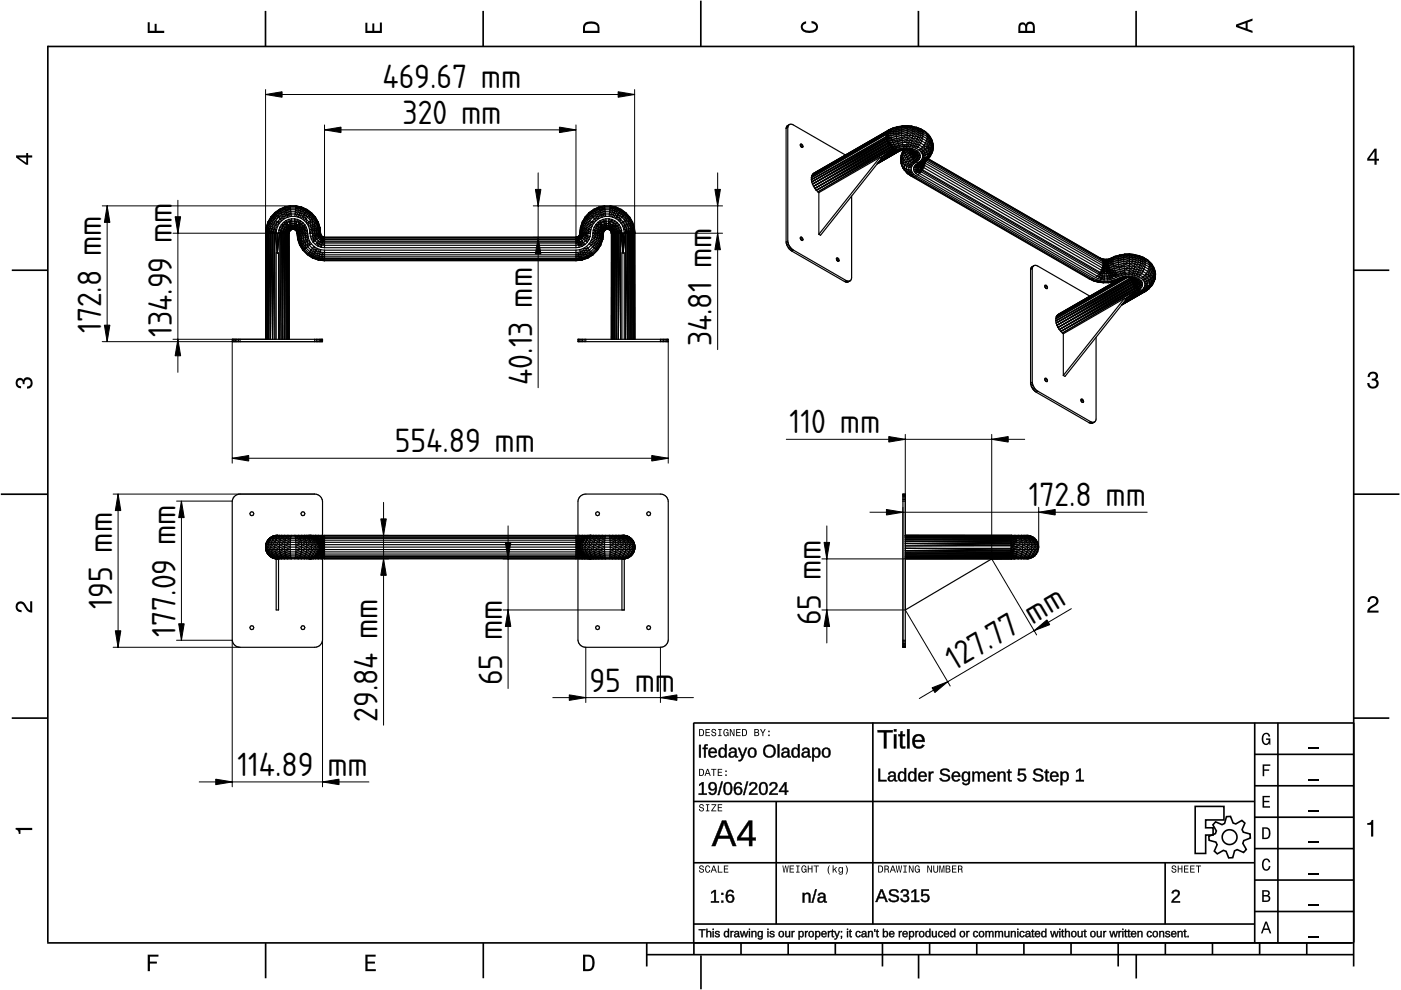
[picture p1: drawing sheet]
<svg xmlns="http://www.w3.org/2000/svg" width="297mm" height="210mm" viewBox="0 0 297 210" stroke-linecap="round" stroke-linejoin="round" font-family="sans-serif">
<defs><g id="words">
<g font-size="6.7">
<text x="81.1" y="18.8">469.67 mm</text>
<text x="85.4" y="26.2">320 mm</text>
<text x="21.4" y="70.6" transform="rotate(-90 21.4 70.6)">172.8 mm</text>
<text x="36.4" y="71.4" transform="rotate(-90 36.4 71.4)">134.99 mm</text>
<text x="150.9" y="73.5" transform="rotate(-90 150.9 73.5)">34.81 mm</text>
<text x="112.8" y="81.6" transform="rotate(-90 112.8 81.6)">40.13 mm</text>
<text x="83.7" y="95.9">554.89 mm</text>
<text x="167.4" y="91.9">110 mm</text>
<text x="218.1" y="107.3">172.8 mm</text>
<text x="23.7" y="129.1" transform="rotate(-90 23.7 129.1)">195 mm</text>
<text x="37.2" y="135" transform="rotate(-90 37.2 135)">177.09 mm</text>
<text x="174" y="132.6" transform="rotate(-90 174 132.6)">65 mm</text>
<text x="202.3" y="142.2" transform="rotate(-31 202.3 142.2)">127.77 mm</text>
<text x="106.4" y="145.3" transform="rotate(-90 106.4 145.3)">65 mm</text>
<text x="125" y="146.6">95 mm</text>
<text x="80" y="153.1" transform="rotate(-90 80 153.1)">29.84 mm</text>
<text x="50.3" y="164.5">114.89</text>
<text x="69.4" y="164.5">mm</text>
</g>
</g></defs>
<g fill="none" stroke="#000" stroke-width=".35">
<path d="M10.1 9.9h277M10.1 9.7v190.1M56.3 2.3v7.5M102.4 2.3v7.5M148.6 .1v9.8M194.7 2.3v7.5M240.9 2.3v7.5M287 9.7v195.2M2.5 57.3h7.5M287.1 57.3h7.5M.2 104.8h10M287 104.8h9.7"/>
<path d="M2.5 152.3h7.5M147 153.3h140.1M147.1 153.3v46.7M185.1 153.2v42.8M266 159.9h21M266 153.3v46.7M270.9 153.3v46.7M287.1 152.3h7.5M147 169.9h119M164.6 169.9v26M266 179.9h21M266 173.3h21"/>
<path d="M266 166.6h21M10 199.9h277.1M56.3 199.9v7.5M102.5 199.9v7.5M137.1 199.9v5M147 195.9h119M147 182.9h119M147.1 199.9v2.5M157.1 199.9v2.5M167.1 199.9v2.5M177.1 199.9v2.5M187.1 199.9v5"/>
<path d="M197.1 199.9v2.5M207.1 199.9v2.5M217.1 199.9v2.5M227.1 199.9v2.5M237.1 199.9v5M247 182.9v13M247.1 199.9v2.5M257.1 199.9v2.5M266 193.3h21M266 186.6h21M267.1 199.9v2.5M277.1 199.9v2.5"/>
<path d="M137.1 202.4h150M148.6 202.6v7.2M194.8 202.4v5.1M240.9 202.4v5.1"/>
</g>
<g fill="#000">
<path d="M31.3 4.7h.4v1.8h1.1v-1.4h.4v1.4h1.6v.5h-3.5z" fill-rule="evenodd"/>
<path d="M77.5 4.8h.4v1.7h1v-1.5h.5v1.5h1.1v-1.7h.5v2.2h-3.5z" fill-rule="evenodd"/>
<path d="M124 4.9a2.19 2.19 0 0 0-.4 2.1h3.5v-1.2a1.42 1.42 0 0 0-1.7-1.3zM124.3 5.2a2.14 2.14 0 0 1 2.3 .3l.1 1h-2.7l.1-1z" fill-rule="evenodd"/>
<path d="M170.1 4.9l.8-.4v.5a.7 .7 0 0 0-.7 .5 .7 .7 0 0 0 .3 .8 1.69 1.69 0 0 0 2.5-.6 .9 .9 0 0 0-.9-.8v-.5a1.24 1.24 0 0 1 1.3 1.1 1.24 1.24 0 0 1-1 1.4 2.22 2.22 0 0 1-2.5-.7l-.1-.5z" fill-rule="evenodd"/>
<path d="M216.1 5l-.2 .8v1.2h3.5v-1.3a.98 .98 0 0 0-.7-1.1 .98 .98 0 0 0-1.2 .6 .84 .84 0 0 0-1.4-.2zM216.4 5.3a.54 .54 0 0 1 .7-.1 .54 .54 0 0 1 .3 .6v.7h-1.1zM217.9 5.2a.62 .62 0 0 1 .7-.1 .62 .62 0 0 1 .4 .6v.8h-1.2z" fill-rule="evenodd"/>
<path d="M262.1 5.2v.5l3.5 1.3v-.5l-1.1-.3v-1.4l1.1-.4v-.5zM262.6 5.5l1.5-.6v1.1z" fill-rule="evenodd"/>
<path d="M3.4 32.9v.5l2.1 1.5h.5v-1.5h.8v-.5h-.8v-.5h-.4v.5zM4 33.4h1.6v1.1z" fill-rule="evenodd"/>
<path d="M291.4 31.5l-1.5 2.1v.5h1.5v.8h.5v-.8h.5v-.4h-.5v-2.2zM291.4 32.1v1.6h-1.1z" fill-rule="evenodd"/>
<path d="M3.6 80.4a.86 .86 0 0 1 1.4 .1 1.06 1.06 0 0 1 1.2-.5 1.06 1.06 0 0 1 .7 1.2 1.1 1.1 0 0 1-1.2 1.2v-.5a.71 .71 0 0 0 .8-.9 .71 .71 0 0 0-1.3-.1v.6h-.4a.61 .61 0 0 0-.3-.8 .61 .61 0 0 0-.8 .2 .61 .61 0 0 0 .2 .8l.6 .2v.4a1.15 1.15 0 0 1-1.2-.6 1.15 1.15 0 0 1 .3-1.3z" fill-rule="evenodd"/>
<path d="M290.3 79.1a1.08 1.08 0 0 1 1.3-.2 1.08 1.08 0 0 1 .5 1.3l-.4 .2a1.06 1.06 0 0 1 .6 1.3 1.06 1.06 0 0 1-1.2 .7 1.1 1.1 0 0 1-1.2-1.2h.4a.71 .71 0 0 0 1 .8 .71 .71 0 0 0 .1-1.3h-.6v-.4a.61 .61 0 0 0 .8-.3 .61 .61 0 0 0-.2-.8 .61 .61 0 0 0-.8 .2l-.2 .5h-.4z" fill-rule="evenodd"/>
<path d="M3.6 127.8a1.22 1.22 0 0 1 2 .7l.4 .6 .4 .3v-1.9h.4v2.4a1.8 1.8 0 0 1-1.7-1.4 .71 .71 0 0 0-.9-.5 .71 .71 0 0 0-.5 .8 .71 .71 0 0 0 .9 .6v.4a1.18 1.18 0 0 1-1.2-.6 1.18 1.18 0 0 1 .2-1.4z" fill-rule="evenodd"/>
<path d="M290.3 126.7a1.18 1.18 0 0 1 1.9 .3 1.18 1.18 0 0 1-1 1.7l-.5 .3-.3 .5h1.9v.4h-2.4a1.8 1.8 0 0 1 1.4-1.7 .71 .71 0 0 0 .5-.9 .71 .71 0 0 0-.9-.5 .71 .71 0 0 0-.5 .8h-.4z" fill-rule="evenodd"/>
<path d="M148.2 154.6v1.5h.5a.77 .77 0 0 0 .6-.8 .77 .77 0 0 0-.6-.7zM148.4 154.8a.58 .58 0 0 1 .7 .5 .58 .58 0 0 1-.7 .6zM149.6 154.6v1.5h.9v-.2h-.7v-.5h.6v-.2h-.6v-.4h.7v-.2zM151 154.7a.53 .53 0 0 0 0 .6 .53 .53 0 0 0 .6 .2 .32 .32 0 0 1-.3 .5 .32 .32 0 0 1-.3-.4h-.2a.5 .5 0 0 0 .7 .5 .5 .5 0 0 0 .1-.8l-.4-.1a.28 .28 0 0 1-.1-.4 .28 .28 0 0 1 .4-.1 .28 .28 0 0 1 .1 .3h.2a.51 .51 0 0 0-.3-.4 .51 .51 0 0 0-.5 .1zM152.3 154.6v.2h.2v1.1h-.2v.2h.7v-.2h-.3v-1.1h.3v-.2zM153.5 154.7a.81 .81 0 0 0 .5 1.4l.3-.2 .2 .2v-.8h-.6v.1h.4l-.2 .5a.6 .6 0 0 1-.5-.6 .6 .6 0 0 1 .4-.6l.2 .3h.3l-.2-.3a.53 .53 0 0 0-.8 0zM154.7 154.6v1.5h.2v-1.3l.6 1.3h.2v-1.5h-.2v1.2l-.5-1.2zM156.1 154.6v1.5h.9v-.2h-.7v-.5h.6v-.2h-.6v-.4h.7v-.2zM157.3 154.6v1.5h.5a.77 .77 0 0 0 .6-.8 .77 .77 0 0 0-.6-.7zM157.5 154.8a.57 .57 0 0 1 .7 .5 .57 .57 0 0 1-.7 .6zM159.9 154.6v1.5h.6a.42 .42 0 0 0 .5-.3 .42 .42 0 0 0-.3-.5l.2-.2-.1-.4zM160.1 154.8h.3a.23 .23 0 0 1 .3 .2 .23 .23 0 0 1-.3 .2h-.3zM160.1 155.4h.4a.26 .26 0 0 1 .3 .2 .26 .26 0 0 1-.3 .3h-.4zM161.1 154.6l.5 .9v.6h.2v-.6l.5-.9h-.2l-.4 .7-.3-.7zM162.9 155.8v.3h.3v-.3zM162.9 154.9v.3h.3v-.3z" fill-rule="evenodd"/>
<path d="M267.8 155.7a.85 .85 0 0 1 .9-.3 .85 .85 0 0 1 .6 .8h-.3l-.1-.3a.49 .49 0 0 0-.4-.3 .49 .49 0 0 0-.5 .3 1.2 1.2 0 0 0 .4 1.8 .66 .66 0 0 0 .6-.8h-.6v-.3h.9v1.3h-.1l-.1-.3-.3 .3a.85 .85 0 0 1-1.2-.7v-1.1z" fill-rule="evenodd"/>
<path d="M3.3 175.5h3.5v.5h-2.5v.8h-.3a.77 .77 0 0 0-.7-.9z" fill-rule="evenodd"/>
<path d="M148.4 170.6a.53 .53 0 0 0 0 .6 .53 .53 0 0 0 .6 .2 .32 .32 0 0 1-.3 .5 .32 .32 0 0 1-.3-.4h-.2a.5 .5 0 0 0 .7 .6 .5 .5 0 0 0 .1-.9l-.4-.1a.28 .28 0 0 1-.1-.4 .28 .28 0 0 1 .4-.1 .28 .28 0 0 1 .1 .4h.2a.51 .51 0 0 0-.3-.5 .51 .51 0 0 0-.5 .1zM149.7 170.5v.2h.2v1.1h-.2v.2h.7v-.2h-.3v-1.1h.3v-.2zM150.8 170.5v.2h.8l-.8 1.3h1.1v-.2h-.9l.9-1.3zM152.2 170.5v1.5h.9v-.2h-.7v-.5h.6v-.1h-.6v-.5h.7v-.2z" fill-rule="evenodd"/>
<path d="M148.2 163v1.5h.5a.77 .77 0 0 0 .6-.7 .77 .77 0 0 0-.6-.8zM148.4 163.2a.58 .58 0 0 1 .7 .6 .58 .58 0 0 1-.7 .5zM149.9 163l-.5 1.5h.2l.1-.4h.6l.2 .4h.2l-.6-1.5zM150 163.2l.3 .7h-.5zM150.8 163v.2h.4v1.3h.2v-1.3h.5v-.2zM152.2 163v1.5h.9v-.2h-.7v-.5h.6v-.2h-.6v-.4h.7v-.2zM153.8 164.2v.3h.3v-.3zM153.8 163.4v.3h.3v-.3z" fill-rule="evenodd"/>
<path d="M267.7 168.7h1.5v.3h-1.2v.8h1.1v.3h-1.1v.8h1.3v.3h-1.6z" fill-rule="evenodd"/>
<path d="M267.7 162.1h1.6v.3h-1.3v.7h1.1v.3h-1.1v1.2h-.3z" fill-rule="evenodd"/>
<path d="M267.6 175.4v2.5h.8a1.37 1.37 0 0 0 .7-2.2 1.56 1.56 0 0 0-1.5-.3zM267.9 175.7a.98 .98 0 0 1 1.2 .7 .98 .98 0 0 1-.7 1.2h-.5z" fill-rule="evenodd"/>
<path d="M289.9 174.5a.77 .77 0 0 0 .9-.7h.4v3.6h-.5v-2.5h-.8z" fill-rule="evenodd"/>
<path d="M148.4 183.6a.53 .53 0 0 0 0 .6 .53 .53 0 0 0 .6 .2 .32 .32 0 0 1-.3 .5 .32 .32 0 0 1-.3-.4h-.2a.5 .5 0 0 0 .7 .6 .5 .5 0 0 0 .1-.9l-.4-.1a.28 .28 0 0 1-.1-.4 .28 .28 0 0 1 .4-.1 .28 .28 0 0 1 .1 .4h.2a.51 .51 0 0 0-.3-.5 .51 .51 0 0 0-.5 .1zM149.6 183.7l-.1 .2a.67 .67 0 0 0 .1 .9 .67 .67 0 0 0 .8 .1l.2-.4h-.2l-.2 .3a.6 .6 0 0 1-.5-.5 .6 .6 0 0 1 .5-.6l.2 .3h.2l-.2-.4a.5 .5 0 0 0-.8 .1zM151.2 183.5l-.5 1.5h.2l.1-.4h.6l.2 .4h.2l-.6-1.5zM151.3 183.7l.3 .7h-.5zM152.2 183.5v1.5h1v-.2h-.8v-1.3zM153.5 183.5v1.5h.9v-.2h-.7v-.5h.6v-.2h-.6v-.4h.7v-.2z" fill-rule="evenodd"/>
<path d="M165.9 183.5l.2 1.5h.2l.3-1.3 .2 1.3h.2l.2-1.5h-.1l-.2 1.3-.2-1.3h-.2l-.2 1.3-.2-1.3zM167.4 183.5v1.5h1v-.2h-.8v-.5h.7v-.2h-.7v-.4h.7v-.2zM168.8 183.5v.2h.3v1.1h-.3v.2h.7v-.2h-.2v-1.1h.2v-.2zM170 183.7a.82 .82 0 0 0 .6 1.3l.3-.2 .1 .2v-.8h-.5v.2h.3l-.2 .4a.6 .6 0 0 1-.5-.5 .6 .6 0 0 1 .5-.6l.2 .3h.2l-.2-.4a.53 .53 0 0 0-.8 .1zM171.3 183.5v1.5h.2v-.7h.6v.7h.2v-1.5h-.2v.6h-.6v-.6zM172.5 183.5v.2h.5v1.3h.2v-1.3h.4v-.2zM175.8 183.5a1.35 1.35 0 0 0 .2 1.9 1.84 1.84 0 0 1 0-1.9zM176.5 183.5v1.5h.2v-.4l.2-.2 .4 .6h.2l-.4-.7 .4-.5h-.2l-.6 .6v-.9zM177.9 184a.59 .59 0 0 0-.2 .7 .59 .59 0 0 0 .7 .3l.1-.2a.31 .31 0 0 1-.1 .5 .31 .31 0 0 1-.4-.2h-.2a.47 .47 0 0 0 .5 .4 .47 .47 0 0 0 .4-.5v-1.2h-.2v.2l-.3-.2zM178 184.1l.1-.1a.42 .42 0 0 1 .4 .4 .42 .42 0 0 1-.4 .5l-.1-.3zM179.3 183.5a1.85 1.85 0 0 1 0 1.9 1.22 1.22 0 0 0 0-1.9z" fill-rule="evenodd"/>
<path d="M186.2 183.5v1.5h.5a.77 .77 0 0 0 .6-.7 .77 .77 0 0 0-.6-.8zM186.4 183.7a.58 .58 0 0 1 .6 .6 .58 .58 0 0 1-.6 .5zM187.5 183.5v1.5h.2v-.6a.45 .45 0 0 1 .5 .1 .45 .45 0 0 1 .1 .5h.2l-.2-.7a.42 .42 0 0 0 .1-.5 .42 .42 0 0 0-.4-.3zM187.7 183.7h.3a.26 .26 0 0 1 .3 .2 .26 .26 0 0 1-.4 .3h-.2zM189.2 183.5l-.6 1.5h.2l.2-.4h.6l.1 .4h.2l-.5-1.5zM189.3 183.7l.2 .7h-.4zM189.9 183.5l.3 1.5h.2l.2-1.3 .2 1.3h.2l.3-1.5h-.2l-.2 1.3-.2-1.3h-.2l-.2 1.3-.2-1.3zM191.5 183.5v.2h.3v1.1h-.3v.2h.8v-.2h-.3v-1.1h.3v-.2zM192.7 183.5v1.5h.2v-1.2l.6 1.2h.2v-1.5h-.2v1.2l-.6-1.2zM194.1 183.7a.81 .81 0 0 0 .5 1.3l.3-.2 .1 .2v-.8h-.5v.2h.3l-.2 .4a.6 .6 0 0 1-.5-.5 .6 .6 0 0 1 .5-.6l.2 .3h.2l-.2-.4a.53 .53 0 0 0-.7 .1zM196.6 183.5v1.5h.2v-1.2l.6 1.2h.2v-1.5h-.2v1.2l-.6-1.2zM197.9 183.5v.9a.52 .52 0 0 0 .5 .6 .52 .52 0 0 0 .5-.6v-.9h-.2v.9a.33 .33 0 0 1-.3 .5 .33 .33 0 0 1-.3-.5v-.9zM199.2 183.5v1.5h.1v-1.4l.3 1.4h.2l.3-1.4v1.4h.1v-1.5h-.2l-.3 1.3-.3-1.3zM200.5 183.5v1.5h.6a.42 .42 0 0 0 .4-.3 .42 .42 0 0 0-.2-.5l.2-.2-.1-.4zM200.7 183.7h.3a.23 .23 0 0 1 .3 .2 .23 .23 0 0 1-.3 .2h-.3zM200.7 184.3h.3a.26 .26 0 0 1 .3 .3 .26 .26 0 0 1-.3 .2h-.3zM201.8 183.5v1.5h1v-.2h-.8v-.5h.7v-.2h-.7v-.4h.8v-.2zM203.1 183.5v1.5h.2v-.6a.45 .45 0 0 1 .5 .1 .45 .45 0 0 1 .1 .5h.2l-.2-.7a.42 .42 0 0 0 .1-.5 .42 .42 0 0 0-.4-.3zM203.3 183.7h.3a.26 .26 0 0 1 .3 .2 .26 .26 0 0 1-.4 .3h-.2z" fill-rule="evenodd"/>
<path d="M248.5 183.6a.53 .53 0 0 0 0 .6 .53 .53 0 0 0 .6 .2 .32 .32 0 0 1-.2 .5 .32 .32 0 0 1-.3-.4h-.2a.5 .5 0 0 0 .6 .6 .5 .5 0 0 0 .2-.9l-.4-.1a.28 .28 0 0 1-.1-.4 .28 .28 0 0 1 .3-.1 .28 .28 0 0 1 .2 .4h.2a.51 .51 0 0 0-.3-.5 .51 .51 0 0 0-.6 .1zM249.7 183.5v1.5h.2v-.7h.6v.7h.2v-1.5h-.2v.6h-.6v-.6zM251 183.5v1.5h1v-.2h-.8v-.5h.7v-.2h-.7v-.4h.8v-.2zM252.3 183.5v1.5h1v-.2h-.8v-.5h.7v-.2h-.7v-.4h.8v-.2zM253.5 183.5v.2h.5v1.3h.2v-1.3h.5v-.2z" fill-rule="evenodd"/>
<path d="M268.3 195.4l-1 2.5h.4l.2-.7h1l.3 .7h.3l-.9-2.5zM268.4 195.8l.4 1.1h-.7z" fill-rule="evenodd"/>
<path d="M267.6 188.7v2.5h1a.7 .7 0 0 0 .7-.5 .7 .7 0 0 0-.4-.8 .61 .61 0 0 0 .3-.8 .61 .61 0 0 0-.7-.4zM267.9 189h.6a.38 .38 0 0 1 .4 .4 .38 .38 0 0 1-.5 .4h-.5zM267.9 190.1h.6a.44 .44 0 0 1 .5 .4 .44 .44 0 0 1-.5 .4h-.6z" fill-rule="evenodd"/>
<path d="M267.8 182.3a.85 .85 0 0 1 .9-.3 .85 .85 0 0 1 .6 .8h-.3l-.1-.2a.47 .47 0 0 0-.4-.3 .47 .47 0 0 0-.4 .3 1.21 1.21 0 0 0 .4 1.7 .64 .64 0 0 0 .5-.7h.4a.89 .89 0 0 1-.8 1 .89 .89 0 0 1-1-.7v-1.1z" fill-rule="evenodd"/>
<path d="M31.3 202.4h2.3v.4h-1.8v1.1h1.5v.4h-1.5v1.6h-.5z" fill-rule="evenodd"/>
<path d="M77.5 202.4h2.1v.4h-1.7v1.1h1.6v.4h-1.6v1.2h1.8v.4h-2.2z" fill-rule="evenodd"/>
<path d="M123.6 202.4v3.5h1.2a1.42 1.42 0 0 0 1.3-1.7 1.38 1.38 0 0 0-1.3-1.8zM124.1 202.8l1 .1a1.89 1.89 0 0 1 0 2.5l-1 .1z" fill-rule="evenodd"/>
</g>
<path d="M277.3 158.6h2.2M277.3 178.6h2.2M277.3 172h2.2M277.3 165.3h2.2M277.3 198.6h2.2M277.3 192h2.2M277.3 185.3h2.2" fill="none" stroke="#000" stroke-width=".25"/>
<g fill="#000">
<path d="M248.7 188.9a.86 .86 0 0 1 1.3 .1 .86 .86 0 0 1-.4 1.3l-.8 .8h1.4v.3h-1.8a2.58 2.58 0 0 1 1.2-1.6 .52 .52 0 0 0-.1-.8 .52 .52 0 0 0-.7 .4h-.4z"/>
<path d="M186.1 154.8h3.2v.4h-1.4v3.5h-.5v-3.5h-1.3zM189.5 155.7h.5v3h-.5zM189.5 154.6h.5v.5h-.5zM191 155.1h.3v.6h.6v.4h-.6v2l.2 .2h.4v.3l-.3 .1a.6 .6 0 0 1-.8-.7v-1.9h-.3v-.4h.4zM192.3 154.6h.5v4.1h-.5zM193.8 156a1.34 1.34 0 0 1 1.6-.2 1.34 1.34 0 0 1 .6 1.5h-2.1a.86 .86 0 0 0 .6 1 .86 .86 0 0 0 1-.4l.5 .1a1.4 1.4 0 0 1-1.8 .6 1.4 1.4 0 0 1-.7-1.8zM194.2 156.3l-.2 .6h1.5a.79 .79 0 0 0-.4-.8 .79 .79 0 0 0-.9 .2z"/>
<path d="M186.1 154.8h3.2v.5l-1.4-.1 .1 3.5h-.6v-3.5l-1.3 .1zM186.1 154.8v.4h1.4l-.1 3.5h.5v-3.5h1.4v-.4zM189.5 155.7h.6v3h-.6zM189.5 155.7v3h.5v-3zM189.5 154.6h.6v.5h-.6zM189.5 154.6v.5h.5v-.5zM191 155h.4l-.1 .7h.6v.4h-.6l.1 2 .1 .1h.5v.4a.79 .79 0 0 1-1.2-.6v-1.9h-.4v-.4h.5zM191 155.1l-.1 .7-.4-.1v.4l.4-.1v2a.65 .65 0 0 0 .3 .6 .65 .65 0 0 0 .7 0v-.3h-.4l-.2-.4v-1.9l.6 .1v-.4l-.6 .1v-.7zM192.3 154.6h.6v4.1h-.6zM192.3 154.6v4.1h.5v-4.1zM193.7 156a1.36 1.36 0 0 1 1.7-.3 1.36 1.36 0 0 1 .6 1.6h-2a.84 .84 0 0 0 .5 .9 .84 .84 0 0 0 1.1-.4l.4 .2a1.44 1.44 0 0 1-1.8 .6 1.44 1.44 0 0 1-.8-1.8zM193.8 156.1a1.53 1.53 0 0 0-.2 1.7 1.53 1.53 0 0 0 1.6 .8l.8-.5-.5-.2a.78 .78 0 0 1-1.2 .4l-.3-.4-.1-.7 2.1 .1a1.3 1.3 0 0 0-.6-1.5 1.3 1.3 0 0 0-1.6 .3zM194.2 156.3l-.2 .6h1.5a.75 .75 0 0 0-.4-.8 .75 .75 0 0 0-.9 .2zM194.1 156.2a.81 .81 0 0 1 1-.2 .81 .81 0 0 1 .4 1h-1.6z"/>
<path d="M148.2 166.3l.7-.5h.3v2.4h.7v.4h-1.8v-.4h.7l.1-2-.7 .5zM148.2 166.3l.1 .3 .6-.5v2.2l-.7-.1v.3h1.6v-.3l-.7 .1 .1-2.4h-.3zM150.4 166a1.02 1.02 0 0 1 1.2 0 1.02 1.02 0 0 1 .4 1.1 1.07 1.07 0 0 1-.3 1.3 1.07 1.07 0 0 1-1.3-.1l-.2-.3 .4-.1a.54 .54 0 0 0 .7 .3 .54 .54 0 0 0 .3-.7v-.3a.74 .74 0 0 1-1.1 .3l-.3-.5v-.6zM150.5 166.1a.85 .85 0 0 0-.1 1.2 .85 .85 0 0 0 1.3-.1 .73 .73 0 0 1-.2 .9 .73 .73 0 0 1-.9 .1v-.2h-.3a.88 .88 0 0 0 1 .5 .88 .88 0 0 0 .6-1 1.11 1.11 0 0 0-1.1-1.6zM150.5 166.7a.55 .55 0 0 0 1.1 0 .55 .55 0 0 0-1.1 0zM150.7 166.2a.62 .62 0 0 1 .9 .1 .62 .62 0 0 1-.2 .9 .62 .62 0 0 1-.9-.3zM152.9 165.7h.4l-.8 2.9h-.4zM152.9 165.7l-.7 2.9h.3l.7-2.8zM153.8 165.9a1.04 1.04 0 0 1 1.2 .1 1.04 1.04 0 0 1 .3 1.2 1.01 1.01 0 0 1-.4 1.2 1.01 1.01 0 0 1-1.3-.2 2.22 2.22 0 0 1 .2-2.3zM153.8 166a1.81 1.81 0 0 0 .2 2.5 1 1 0 0 0 1.2-1.3 .97 .97 0 0 0-.3-1.1 .97 .97 0 0 0-1.1-.1zM154 166.2a1.79 1.79 0 0 0 .1 2h.4a1.62 1.62 0 0 0 0-2zM154 166.2l.5-.1a1.65 1.65 0 0 1 0 2.2h-.4a1.69 1.69 0 0 1-.1-2.1zM156 165.9a.77 .77 0 0 1 .8-.1 .77 .77 0 0 1 .5 .6l-.3 .1a.53 .53 0 0 0-.7-.3 .53 .53 0 0 0-.3 .6l-.1 .3a.78 .78 0 0 1 .7-.4 .78 .78 0 0 1 .7 .5 .95 .95 0 0 1-.6 1.4 .95 .95 0 0 1-1.1-1v-1zM156.1 166a1.73 1.73 0 0 0 .2 2.5 .84 .84 0 0 0 1-1 .84 .84 0 0 0-1.4-.4 .72 .72 0 0 1 .1-.8 .72 .72 0 0 1 .9-.1l.1 .2h.3a.76 .76 0 0 0-1.2-.4zM155.9 167.6a.55 .55 0 0 0 1.1 0 .55 .55 0 0 0-1.1 0zM155.8 167.7a.65 .65 0 0 1 1.3 0 .65 .65 0 0 1-1.3 0zM158.3 165.7h.4l-.8 2.9h-.4zM158.3 165.7l-.7 2.9h.2l.8-2.8zM159.1 166a.9 .9 0 0 1 1.4 .1 .9 .9 0 0 1-.5 1.4l-.8 .7h1.4v.4h-1.8l.1-.6 .6-.6a.75 .75 0 0 0 .4-1.2h-.5l-.2 .4h-.4zM159.1 166l-.3 .5h.4a.56 .56 0 0 1 .9-.3 .56 .56 0 0 1-.2 .9l-.8 .8-.3 .6h1.8v-.3l-1.5 .1 .6-.7a.97 .97 0 0 0 .4-1.7h-.6zM161.3 165.9a1.04 1.04 0 0 1 1.2 .1 1.04 1.04 0 0 1 .3 1.2 1.01 1.01 0 0 1-.4 1.2 1.01 1.01 0 0 1-1.3-.2 2.22 2.22 0 0 1 .2-2.3zM161.3 166a1.81 1.81 0 0 0 .3 2.5 1 1 0 0 0 1.1-1.3 .97 .97 0 0 0-.3-1.1 .97 .97 0 0 0-1.1-.1zM161.5 166.2a1.79 1.79 0 0 0 .2 2h.3a1.62 1.62 0 0 0 0-2zM161.5 166.2l.5-.1a1.65 1.65 0 0 1 0 2.2h-.4a1.69 1.69 0 0 1-.1-2.1zM163.4 166a.9 .9 0 0 1 1.4 .1 .9 .9 0 0 1-.5 1.4l-.8 .7h1.4v.4h-1.8l.1-.6 .6-.6a.75 .75 0 0 0 .4-1.2h-.5l-.2 .4h-.4zM163.4 166l-.3 .5h.4a.56 .56 0 0 1 .9-.3 .56 .56 0 0 1-.2 .9l-.8 .8-.3 .6h1.8v-.3l-1.5 .1 .6-.7a.97 .97 0 0 0 .4-1.7h-.6zM166.4 165.8h.4l-.1 1.8h.5v.4l-.5-.1 .1 .7h-.4v-.7l-1.3 .1v-.4zM166.4 165.9l-1.2 1.8v.2h1.3l-.1 .6h.3v-.6h.4v-.3l-.4 .1v-1.8zM166.4 166.2l-.9 1.5 .9-.1zM166.4 166.2l.1 1.5h-1.1z"/>
<path d="M148.2 166.3l.7-.4h.3v2.3h.6v.3h-1.6v-.3h.6v-2l-.6 .4zM150.4 166.1a.98 .98 0 0 1 1.2-.1 .98 .98 0 0 1 .4 1.1 1.02 1.02 0 0 1-.4 1.2 1.02 1.02 0 0 1-1.2 0l-.1-.3h.3a.56 .56 0 0 0 .7 .2 .56 .56 0 0 0 .3-.7v-.3a.86 .86 0 0 1-1.2 .1 .86 .86 0 0 1 0-1.2zM150.7 166.3a.62 .62 0 0 0 0 .9 .62 .62 0 0 0 1-.2 .62 .62 0 0 0-.5-.9zM152.9 165.7h.3l-.7 2.9h-.3zM153.8 166a1 1 0 0 1 1.2 .1 1 1 0 0 1 .2 1.1 .97 .97 0 0 1-.3 1.2 .97 .97 0 0 1-1.3-.2 2.18 2.18 0 0 1 .2-2.2zM154 166.2a1.8 1.8 0 0 0 .1 2h.4a1.64 1.64 0 0 0 0-2.1zM156 166l.3-.1a.79 .79 0 0 1 1 .5h-.3a.56 .56 0 0 0-.7-.2 .56 .56 0 0 0-.4 .6v.3a.87 .87 0 0 1 1.3 .1 .87 .87 0 0 1-.1 1.2 .87 .87 0 0 1-1.3-.2 2.08 2.08 0 0 1 .2-2.2zM155.9 167.7a.58 .58 0 0 0 1.1 0 .58 .58 0 0 0-1.1 0zM158.3 165.7h.3l-.8 2.9h-.3zM159.1 166a.86 .86 0 0 1 1.3 .2 .86 .86 0 0 1-.4 1.2l-.8 .8h1.4v.3h-1.8a2.58 2.58 0 0 1 1.2-1.5 .52 .52 0 0 0-.1-.9 .52 .52 0 0 0-.7 .4h-.4zM161.3 166a1 1 0 0 1 1.2 .1 1 1 0 0 1 .3 1.1 .97 .97 0 0 1-.4 1.2 .97 .97 0 0 1-1.3-.2 2.18 2.18 0 0 1 .2-2.2zM161.5 166.2a1.8 1.8 0 0 0 .2 2h.3a1.64 1.64 0 0 0 0-2.1zM163.4 166a.86 .86 0 0 1 1.4 .2 .86 .86 0 0 1-.5 1.2l-.8 .8h1.4v.3h-1.8a2.58 2.58 0 0 1 1.2-1.5 .52 .52 0 0 0-.1-.9 .52 .52 0 0 0-.7 .4h-.4zM166.4 165.9h.3v1.7h.4v.3h-.4v.6h-.3v-.6h-1.2v-.2zM166.4 166.2l-.9 1.4h.9z"/>
<path d="M148.2 157.9h.4v2.7h-.4zM148.2 157.9v2.7h.4v-2.7zM149.4 157.9l.7-.1v.3l-.4 .1-.1 .3h.5v.4l-.5-.1 .1 1.8h-.5l.1-1.8-.3 .1v-.4l.3 .1zM149.4 158l-.1 .6h-.3v.2h.3v1.8h.3v-1.8h.4v-.2h-.4a.33 .33 0 0 1 0-.4 .33 .33 0 0 1 .4-.1v-.3zM150.4 158.8a.95 .95 0 0 1 1.2-.2 .95 .95 0 0 1 .4 1.1h-1.4a.57 .57 0 0 0 .4 .6 .57 .57 0 0 0 .7-.3l.3 .1a.89 .89 0 0 1-.7 .6 .89 .89 0 0 1-.9-.3l-.3-.8zM150.4 158.8a1.03 1.03 0 0 0-.1 1.3 1.03 1.03 0 0 0 1.3 .4l.3-.3-.2-.1a.62 .62 0 0 1-.8 .3 .62 .62 0 0 1-.4-.8l1.4 .1a.89 .89 0 0 0-.4-1 .89 .89 0 0 0-1.1 .1zM150.7 159l-.2 .4h1.1l-.3-.6zM150.7 158.9a.57 .57 0 0 1 .7-.1 .57 .57 0 0 1 .2 .6h-1.1zM152.5 158.8a.71 .71 0 0 1 1.2 .1v-1.1h.4v2.8h-.4v-.3a.72 .72 0 0 1-.7 .4 .72 .72 0 0 1-.6-.5l-.1-.6zM152.5 158.8l-.1 .8a.77 .77 0 0 0 .4 .9 .77 .77 0 0 0 1-.3l-.1 .4h.4v-2.8h-.4v1.1a.73 .73 0 0 0-1.2-.1zM152.8 159a.95 .95 0 0 0 .4 1.3 .82 .82 0 0 0 .5-.7 .82 .82 0 0 0-.5-.8zM152.9 158.8a.61 .61 0 0 1 .7 .1 .61 .61 0 0 1 .2 .7 .61 .61 0 0 1-.6 .8 .61 .61 0 0 1-.6-.8zM154.8 158.6a.85 .85 0 0 1 .9-.1 .85 .85 0 0 1 .5 .7v1l.3 .2a.37 .37 0 0 1-.4 .3 .37 .37 0 0 1-.3-.5 .73 .73 0 0 1-.9 .5 .73 .73 0 0 1-.5-.9 .73 .73 0 0 1 1-.5l.4 .1a.44 .44 0 0 0-.3-.6 .44 .44 0 0 0-.6 .3h-.4zM154.8 158.7l-.2 .4h.3a.5 .5 0 0 1 .6-.4 .5 .5 0 0 1 .3 .7h-.4a.66 .66 0 0 0-.9 .5 .66 .66 0 0 0 .5 .8 .66 .66 0 0 0 .8-.5l.3 .4h.4v-.2h-.3l-.1-.2v-1a.77 .77 0 0 0-.5-.6 .77 .77 0 0 0-.8 .1zM155 159.7a.38 .38 0 0 0 0 .6 .38 .38 0 0 0 .6-.1l.2-.6zM155 159.7l.8-.2a.57 .57 0 0 1-.3 .8 .57 .57 0 0 1-.7-.3zM156.4 158.5h.5l.6 1.7 .5-1.7h.5l-.8 2.1a.82 .82 0 0 1-1.2 .8v-.3l.4-.1 .4-.4zM156.5 158.6l.8 2-.3 .5h-.4v.2a.79 .79 0 0 0 1-.7l.8-2h-.4l-.6 1.8-.6-1.8zM158.9 158.7a1.02 1.02 0 0 1 1.2 0 1.02 1.02 0 0 1 .3 1.2 1 1 0 0 1-1.3 .7 1 1 0 0 1-.5-1.4zM158.8 158.8a1.04 1.04 0 0 0-.2 1.2 1.04 1.04 0 0 0 1.1 .6 1.02 1.02 0 0 0 .6-1.3 1.02 1.02 0 0 0-1.2-.7zM159.2 158.9a.9 .9 0 0 0 .3 1.4 .82 .82 0 0 0 .5-.7 .82 .82 0 0 0-.5-.8zM159.1 158.8a.64 .64 0 0 1 .8 .1 .64 .64 0 0 1 .2 .7 .64 .64 0 0 1-.6 .8 .64 .64 0 0 1-.6-.8zM161.7 159.3a1.42 1.42 0 0 1 2.8 0 1.42 1.42 0 0 1-2.8 0zM161.7 159.3a1.35 1.35 0 0 0 2.7 0 1.35 1.35 0 0 0-2.7 0zM162.5 158.5a1.02 1.02 0 0 0-.1 1.4 1.02 1.02 0 0 0 1.4 .1 1.03 1.03 0 0 0 .1-1.3 1.03 1.03 0 0 0-1.3-.3zM162.4 158.4a1.06 1.06 0 0 1 1.4 .1 1.06 1.06 0 0 1 0 1.5 1.06 1.06 0 0 1-1.4 .1l-.3-.8zM164.8 157.8h.5v2.8h-.5zM164.9 157.8v2.8h.3v-2.8zM166 158.6a.85 .85 0 0 1 .9-.1 .85 .85 0 0 1 .5 .7v1l.3 .2a.37 .37 0 0 1-.5 .3 .37 .37 0 0 1-.2-.5 .73 .73 0 0 1-.9 .5 .73 .73 0 0 1-.5-.9 .73 .73 0 0 1 .9-.5l.5 .1a.44 .44 0 0 0-.4-.6 .44 .44 0 0 0-.5 .3h-.4zM166 158.7l-.3 .4h.4a.5 .5 0 0 1 .6-.4 .5 .5 0 0 1 .3 .7h-.5a.66 .66 0 0 0-.8 .5 .66 .66 0 0 0 .5 .8 .66 .66 0 0 0 .8-.5l.2 .4h.4v-.2h-.2l-.1-.2v-1a.77 .77 0 0 0-.5-.6 .77 .77 0 0 0-.8 .1zM166.2 159.7a.38 .38 0 0 0 0 .6 .38 .38 0 0 0 .6-.1l.2-.6zM166.1 159.7l.9-.2a.57 .57 0 0 1-.3 .8 .57 .57 0 0 1-.7-.3zM168 158.8a.71 .71 0 0 1 1.2 .1l-.1-1.1h.5v2.8h-.4v-.3a.72 .72 0 0 1-.7 .4 .72 .72 0 0 1-.7-.5v-.6zM168 158.8l-.1 .8a.77 .77 0 0 0 .4 .9 .77 .77 0 0 0 .9-.3v.4h.3v-2.8h-.3v1.1a.73 .73 0 0 0-1.2-.1zM168.3 159a.95 .95 0 0 0 .3 1.3 .82 .82 0 0 0 .5-.7 .82 .82 0 0 0-.5-.8zM168.3 158.8a.61 .61 0 0 1 .8 .1 .61 .61 0 0 1 .1 .7 .61 .61 0 0 1-.5 .8 .61 .61 0 0 1-.6-.8zM170.3 158.6a.85 .85 0 0 1 .9-.1 .85 .85 0 0 1 .5 .7v1l.3 .2a.37 .37 0 0 1-.5 .3 .37 .37 0 0 1-.2-.5 .73 .73 0 0 1-.9 .5 .73 .73 0 0 1-.5-.9 .73 .73 0 0 1 .9-.5l.5 .1a.44 .44 0 0 0-.4-.6 .44 .44 0 0 0-.5 .3h-.4zM170.3 158.7l-.3 .4h.4a.5 .5 0 0 1 .6-.4 .5 .5 0 0 1 .3 .7h-.5a.66 .66 0 0 0-.8 .5 .66 .66 0 0 0 .5 .8 .66 .66 0 0 0 .8-.5l.2 .4h.4v-.2h-.2l-.1-.2v-1a.77 .77 0 0 0-.5-.6 .77 .77 0 0 0-.8 .1zM170.5 159.7a.38 .38 0 0 0 0 .6 .38 .38 0 0 0 .6-.1l.2-.6zM170.4 159.7l.9-.2a.57 .57 0 0 1-.3 .8 .57 .57 0 0 1-.7-.3zM172.1 158.5h.5l-.1 .4a.72 .72 0 0 1 .7-.4 .72 .72 0 0 1 .7 .5l.1 .2a.94 .94 0 0 1-.2 1.2 .94 .94 0 0 1-1.1 .1l-.1-.2v1.1h-.4zM172.2 158.6v2.8h.3v-1.2a.71 .71 0 0 0 .8 .4 .71 .71 0 0 0 .5-.6l.1-.4a.77 .77 0 0 0-.4-1 .77 .77 0 0 0-1 .3v-.3zM172.8 158.9a1.06 1.06 0 0 0 .1 1.4 .74 .74 0 0 0 .6-1.2l-.2-.2zM172.8 158.8a.6 .6 0 0 1 .7 .1 .6 .6 0 0 1 .1 .7 .61 .61 0 0 1-.5 .8 .61 .61 0 0 1-.6-.8zM174.6 158.7a1.02 1.02 0 0 1 1.2 0 1.02 1.02 0 0 1 .3 1.2 1 1 0 0 1-1.3 .7 1 1 0 0 1-.5-1.4zM174.5 158.8a1.04 1.04 0 0 0-.2 1.2 1.04 1.04 0 0 0 1.1 .6 1.02 1.02 0 0 0 .6-1.3 1.02 1.02 0 0 0-1.2-.7zM174.9 158.9a.9 .9 0 0 0 .3 1.4 .82 .82 0 0 0 .5-.7 .82 .82 0 0 0-.5-.8zM174.8 158.8a.64 .64 0 0 1 .8 .1 .64 .64 0 0 1 .2 .7 .64 .64 0 0 1-.6 .8 .64 .64 0 0 1-.6-.8z"/>
<path d="M148.2 157.9h.4v2.7h-.4zM149.4 157.9l.6-.1v.3l-.4 .1v.4h.4v.2h-.4v1.8h-.3v-1.8h-.3v-.2h.3zM150.4 158.8a.93 .93 0 0 1 1.1-.2 .93 .93 0 0 1 .5 1.1h-1.5a.59 .59 0 0 0 .4 .7 .59 .59 0 0 0 .7-.3l.3 .1a.98 .98 0 0 1-1.3 .3 .98 .98 0 0 1-.4-1.2zM150.7 158.9l-.2 .5h1.1a.55 .55 0 0 0-.3-.6 .55 .55 0 0 0-.6 .1zM152.5 158.8a.73 .73 0 0 1 1.2 .1v-1.1h.4v2.8h-.4v-.3a.78 .78 0 0 1-1 .3 .78 .78 0 0 1-.4-1zM152.9 158.9a.98 .98 0 0 0 .3 1.5 .86 .86 0 0 0 .5-.8 .86 .86 0 0 0-.5-.8zM154.8 158.7a.81 .81 0 0 1 .9-.2 .81 .81 0 0 1 .5 .7v1l.3 .2v.2h-.5l-.2-.4a.69 .69 0 0 1-.8 .5 .69 .69 0 0 1-.5-.9 .69 .69 0 0 1 .9-.4h.4a.47 .47 0 0 0-.3-.6 .47 .47 0 0 0-.6 .3h-.3zM155 159.7a.42 .42 0 0 0 0 .7 .42 .42 0 0 0 .6-.2l.2-.6zM156.5 158.6h.3l.7 1.6 .5-1.6h.4l-.8 2a.87 .87 0 0 1-1 .8v-.3h.3l.4-.5zM158.9 158.7a.98 .98 0 0 1 1.2 0 .98 .98 0 0 1 .3 1.2 .96 .96 0 0 1-1.3 .7 .96 .96 0 0 1-.5-1.4zM159.2 158.9a.94 .94 0 0 0 .3 1.5 .86 .86 0 0 0 .5-.8 .86 .86 0 0 0-.5-.8zM161.7 159.3a1.37 1.37 0 0 1 2.7 0 1.37 1.37 0 0 1-2.7 0zM162.4 158.5a1.06 1.06 0 0 0-.1 1.5 1.06 1.06 0 0 0 1.5 .1 1.08 1.08 0 0 0 .2-1.4 1.08 1.08 0 0 0-1.4-.4zM164.9 157.8h.3v2.8h-.3zM166 158.7a.81 .81 0 0 1 .8-.2 .81 .81 0 0 1 .5 .7l.1 1 .2 .2v.2h-.4l-.2-.4a.69 .69 0 0 1-.8 .5 .69 .69 0 0 1-.5-.9 .69 .69 0 0 1 .8-.4h.5a.47 .47 0 0 0-.3-.6 .47 .47 0 0 0-.6 .3h-.4zM166.2 159.7a.42 .42 0 0 0 0 .7 .42 .42 0 0 0 .6-.2l.2-.6zM168 158.8a.73 .73 0 0 1 1.2 .1v-1.1h.3v2.8h-.3v-.3a.78 .78 0 0 1-1 .3 .78 .78 0 0 1-.4-1zM168.4 158.9a.98 .98 0 0 0 .2 1.5 .86 .86 0 0 0 .6-.8 .86 .86 0 0 0-.6-.8zM170.3 158.7a.81 .81 0 0 1 .8-.2 .81 .81 0 0 1 .5 .7l.1 1 .2 .2v.2h-.4l-.2-.4a.69 .69 0 0 1-.8 .5 .69 .69 0 0 1-.5-.9 .69 .69 0 0 1 .8-.4h.5a.47 .47 0 0 0-.3-.6 .47 .47 0 0 0-.6 .3h-.4zM170.5 159.7a.42 .42 0 0 0 0 .7 .42 .42 0 0 0 .6-.2l.2-.6zM172.2 158.6h.3v.3a.78 .78 0 0 1 1-.3 .78 .78 0 0 1 .4 1 .83 .83 0 0 1-1 1l-.4-.3v1.1h-.3zM172.8 158.9a1.09 1.09 0 0 0 .1 1.5 .67 .67 0 0 0 .7-.3 .67 .67 0 0 0 0-.8l-.2-.4zM174.6 158.7a.98 .98 0 0 1 1.2 0 .98 .98 0 0 1 .3 1.2 .96 .96 0 0 1-1.3 .7 .96 .96 0 0 1-.5-1.4zM174.9 158.9a.94 .94 0 0 0 .3 1.5 .86 .86 0 0 0 .5-.8 .86 .86 0 0 0-.5-.8z"/>
<path d="M153.1 173.9h.9l2.2 5.5h-.9l-.6-1.6h-2.4l-.6 1.6h-.9zM153.1 174l-2.2 5.4h.8l.5-1.6h2.6l.5 1.6h.8l-2.2-5.4zM153.5 174.6l-1 2.6h2zM153.5 174.4l1.1 2.9h-2.2zM158.7 173.9h.8v3.7h.8v.6h-.8v1.2h-.7v-1.2h-2.6v-.6zM158.7 174l-2.4 3.6v.6l2.6-.1-.1 1.3h.7l-.1-1.3 .8 .1v-.6l-.8 .1 .1-3.7zM158.8 174.8l-.1 .4-1.7 2.4h1.8zM158.8 174.7l.1 3h-2.1z"/>
<path d="M153.1 174h.8l2.2 5.4h-.8l-.6-1.6h-2.4l-.6 1.6h-.8zM153.5 174.5l-1 2.7h2zM158.7 174h.8v3.6h.7v.6h-.7v1.2h-.7v-1.2h-2.5v-.6zM158.8 174.8l-1.9 2.8h1.9z"/>
<path d="M186.2 163h.4v2.4l1.4-.1v.4h-1.8zM186.2 163v2.7h1.7v-.3h-1.4l.1-2.4zM188.5 163.7a.85 .85 0 0 1 .9-.2 .85 .85 0 0 1 .6 .8v1l.3 .1a.37 .37 0 0 1-.5 .4 .37 .37 0 0 1-.3-.5h.1a.73 .73 0 0 1-.9 .5 .73 .73 0 0 1-.5-1 .73 .73 0 0 1 .9-.4h.4a.44 .44 0 0 0-.3-.5 .44 .44 0 0 0-.5 .3h-.4zM188.6 163.8l-.3 .3 .3 .1a.5 .5 0 0 1 .7-.4 .5 .5 0 0 1 .3 .7h-.5a.66 .66 0 0 0-.8 .4 .66 .66 0 0 0 .5 .8 .66 .66 0 0 0 .8-.5l.2 .4 .4 .1v-.3l-.2 .1-.1-.2v-1a.77 .77 0 0 0-.5-.7 .77 .77 0 0 0-.8 .2zM188.8 164.8a.38 .38 0 0 0 0 .6 .38 .38 0 0 0 .6-.2l.2-.5zM188.7 164.7l.9-.1a.57 .57 0 0 1-.3 .8 .57 .57 0 0 1-.8-.3zM190.5 163.8a.71 .71 0 0 1 1.3 .1l-.1-1.1h.5v2.9h-.4v-.4a.72 .72 0 0 1-.7 .5 .72 .72 0 0 1-.7-.5l-.1-.6zM190.6 163.9l-.2 .8a.77 .77 0 0 0 .4 .9 .77 .77 0 0 0 1-.3v.4h.3v-2.8h-.3v1.1a.73 .73 0 0 0-1.2-.1zM190.9 164a.95 .95 0 0 0 .3 1.4 .82 .82 0 0 0 .5-.8 .82 .82 0 0 0-.5-.7zM190.9 163.9a.61 .61 0 0 1 .7 0 .61 .61 0 0 1 .2 .7 .61 .61 0 0 1-.5 .9 .61 .61 0 0 1-.6-.9zM192.7 163.8a.71 .71 0 0 1 1.2 .1v-1.1h.4v2.9h-.4v-.4a.72 .72 0 0 1-.7 .5 .72 .72 0 0 1-.6-.5l-.1-.6zM192.7 163.9l-.1 .8a.77 .77 0 0 0 .4 .9 .77 .77 0 0 0 1-.3l-.1 .4h.4v-2.8h-.4v1.1a.73 .73 0 0 0-1.2-.1zM193 164a.95 .95 0 0 0 .4 1.4 .82 .82 0 0 0 .5-.8 .82 .82 0 0 0-.5-.7zM193.1 163.9a.61 .61 0 0 1 .7 0 .61 .61 0 0 1 .2 .7 .61 .61 0 0 1-.6 .9 .61 .61 0 0 1-.6-.9zM194.9 163.8a.95 .95 0 0 1 1.2-.2 .95 .95 0 0 1 .4 1.2l-1.4-.1a.57 .57 0 0 0 .4 .7 .57 .57 0 0 0 .7-.3l.3 .1a.89 .89 0 0 1-.7 .6 .89 .89 0 0 1-.9-.3l-.3-.9zM195 163.9a1.03 1.03 0 0 0-.2 1.3 1.03 1.03 0 0 0 1.3 .3l.3-.3-.2-.1a.62 .62 0 0 1-.8 .4 .62 .62 0 0 1-.4-.8h1.5a.89 .89 0 0 0-.5-1 .89 .89 0 0 0-1 .2zM195.2 164l-.2 .5h1.1l-.3-.6zM195.2 164a.57 .57 0 0 1 .7-.2 .57 .57 0 0 1 .2 .7h-1.1zM196.9 163.6h.4v.4a.45 .45 0 0 1 .2-.4 .45 .45 0 0 1 .4 0v.4a.47 .47 0 0 0-.5 .1 .47 .47 0 0 0-.1 .5v1.1h-.4zM196.9 163.6v2.1h.4l-.1-1.1a.51 .51 0 0 1 .1-.6 .51 .51 0 0 1 .6-.1v-.3a.52 .52 0 0 0-.6 .5l-.1-.5zM199.4 163.3a1.24 1.24 0 0 1 2 .3l-.4 .1a.69 .69 0 0 0-.6-.4 .69 .69 0 0 0-.7 .5l.3 .2a1.87 1.87 0 0 1 1.5 .8 1.04 1.04 0 0 1-1.6 .9 .73 .73 0 0 1-.7-.7l.3-.1a.84 .84 0 0 0 1.5 0 .69 .69 0 0 0-.8-.4 .83 .83 0 0 1-.8-1.2zM199.5 163.3a.82 .82 0 0 0 .1 .9 .82 .82 0 0 0 .8 .2 .55 .55 0 0 1 .7 .6 .55 .55 0 0 1-.8 .5l-.5-.2-.2-.3h-.4a1.3 1.3 0 0 0 2.2 .1 .82 .82 0 0 0-1-.9v-.1a.51 .51 0 0 1-.7-.4 .51 .51 0 0 1 .6-.5l.5 .1 .2 .3h.4a1.18 1.18 0 0 0-1.9-.3zM202 163.8a.95 .95 0 0 1 1.2-.2 .95 .95 0 0 1 .4 1.2l-1.4-.1a.57 .57 0 0 0 .3 .7 .57 .57 0 0 0 .7-.3l.3 .1a.89 .89 0 0 1-.7 .6 .89 .89 0 0 1-.8-.3l-.3-.9zM202 163.9a1.03 1.03 0 0 0-.1 1.3 1.03 1.03 0 0 0 1.3 .3l.3-.3-.2-.1a.62 .62 0 0 1-.8 .4 .62 .62 0 0 1-.4-.8h1.4a.89 .89 0 0 0-.4-1 .89 .89 0 0 0-1.1 .2zM202.3 164l-.2 .5h1.1l-.3-.6zM202.3 164a.57 .57 0 0 1 .7-.2 .57 .57 0 0 1 .2 .7h-1.1zM204.1 163.8a.71 .71 0 0 1 1.2 .2v-.4h.4v.2a3.9 3.9 0 0 1-.2 2.5 .91 .91 0 0 1-1.5-.4h.3a.49 .49 0 0 0 .5 .3 .49 .49 0 0 0 .4-.3l.1-.6a.78 .78 0 0 1-1 .4 .78 .78 0 0 1-.4-1.1zM204.1 163.9a1.28 1.28 0 0 0 .3 1.7l.6-.1 .3-.3a.61 .61 0 0 1-.1 .9 .61 .61 0 0 1-.9-.2l-.3 .1a.85 .85 0 0 0 .9 .4 .85 .85 0 0 0 .7-.8l.1-2h-.4v.4a.7 .7 0 0 0-1.2-.1zM204.4 164.1a.92 .92 0 0 0 .4 1.3 .81 .81 0 0 0 .5-.8 .81 .81 0 0 0-.5-.7zM204.5 163.9a.8 .8 0 0 1 .8 .4 .8 .8 0 0 1-.1 .9 .57 .57 0 0 1-.8 .2 .57 .57 0 0 1-.2-.8zM206.1 163.6h.4v.4a.63 .63 0 0 1 .6-.5 .63 .63 0 0 1 .6 .5 .65 .65 0 0 1 .7-.4 .65 .65 0 0 1 .5 .7v1.4h-.4v-1.6a.41 .41 0 0 0-.6-.2 .41 .41 0 0 0-.2 .6v1.2h-.4v-1.6a.41 .41 0 0 0-.5-.2 .41 .41 0 0 0-.2 .6v1.2h-.5zM206.2 163.6v2.1h.3v-1.2a.49 .49 0 0 1 .4-.7 .49 .49 0 0 1 .5 .6v1.3h.3v-1.2a.49 .49 0 0 1 .3-.7 .49 .49 0 0 1 .6 .6l-.1 1.3h.4l-.1-1.4a.63 .63 0 0 0-.5-.6 .63 .63 0 0 0-.7 .3 .64 .64 0 0 0-.6-.4 .64 .64 0 0 0-.5 .4v-.4zM209.5 163.8a.95 .95 0 0 1 1.2-.2 .95 .95 0 0 1 .4 1.2l-1.4-.1a.57 .57 0 0 0 .4 .7 .57 .57 0 0 0 .7-.3l.3 .1a.89 .89 0 0 1-.7 .6 .89 .89 0 0 1-.9-.3l-.2-.9zM209.6 163.9a1.03 1.03 0 0 0-.2 1.3 1.03 1.03 0 0 0 1.3 .3l.4-.3-.3-.1a.62 .62 0 0 1-.8 .4 .62 .62 0 0 1-.3-.8h1.4a.89 .89 0 0 0-.5-1 .89 .89 0 0 0-1 .2zM209.8 164l-.1 .5h1.1l-.4-.6zM209.8 164a.57 .57 0 0 1 .7-.2 .57 .57 0 0 1 .3 .7h-1.2zM211.5 163.6h.4v.4a.7 .7 0 0 1 .8-.4 .7 .7 0 0 1 .5 .7v1.4h-.4v-1.3a.45 .45 0 0 0-.5-.5 .45 .45 0 0 0-.4 .6v1.2h-.4zM211.5 163.6v2.1h.4l-.1-1.2a.53 .53 0 0 1 .5-.7 .53 .53 0 0 1 .6 .6l-.1 1.3h.4l-.1-1.4a.69 .69 0 0 0-.5-.6 .69 .69 0 0 0-.8 .3l.1-.4zM213.8 163.1h.3v.5h.4v.3h-.4v1.4h.4v.4h-.6l-.2-.2v-1.6h-.3v-.3h.3zM213.8 163.2v.5l-.3-.1v.3l.3-.1v1.7l.7 .1v-.2h-.3l-.2-.2v-1.4l.4 .1v-.3l-.4 .1 .1-.5zM215.9 163h1.6v.3h-1.3v.8a.93 .93 0 0 1 1.5 .6 .93 .93 0 0 1-1.3 1l-.6-.4-.1-.3h.4a.57 .57 0 0 0 .8 .3 .57 .57 0 0 0 .1-.9 .57 .57 0 0 0-.9 .1h-.3zM215.9 163l-.1 1.4h.3a.64 .64 0 0 1 1 0 .64 .64 0 0 1-.2 1 .64 .64 0 0 1-.9-.4l-.3 .1a.88 .88 0 0 0 1.5 .4 .88 .88 0 0 0-.3-1.5l-.8 .2 .1-1 1.2 .1v-.3zM219.2 163.3a1.24 1.24 0 0 1 2 .3l-.4 .1a.69 .69 0 0 0-.7-.4 .69 .69 0 0 0-.6 .5l.2 .2a1.87 1.87 0 0 1 1.5 .8 1.04 1.04 0 0 1-1.5 .9 .73 .73 0 0 1-.7-.7l.3-.1a.84 .84 0 0 0 1.5 0 .69 .69 0 0 0-.8-.4 .83 .83 0 0 1-.8-1.2zM219.3 163.3a.82 .82 0 0 0 .1 .9 .82 .82 0 0 0 .8 .2 .55 .55 0 0 1 .7 .6 .55 .55 0 0 1-.8 .5l-.5-.2-.3-.3h-.3a1.3 1.3 0 0 0 2.1 .1 .82 .82 0 0 0-.9-.9v-.1a.51 .51 0 0 1-.8-.4 .51 .51 0 0 1 .7-.5l.5 .1 .2 .3h.3a1.18 1.18 0 0 0-1.8-.3zM221.8 163.1h.3l-.1 .5h.4v.3h-.4l.1 1.4h.4l-.1 .4h-.6l-.1-.2v-1.6h-.3v-.3h.3zM221.8 163.2l-.1 .5-.3-.1v.3l.3-.1 .1 1.7 .6 .1v-.2h-.3l-.1-.2v-1.4l.4 .1v-.3l-.4 .1v-.5zM222.8 163.8a.95 .95 0 0 1 1.2-.2 .95 .95 0 0 1 .4 1.2l-1.4-.1a.57 .57 0 0 0 .4 .7 .57 .57 0 0 0 .7-.3l.3 .1a.89 .89 0 0 1-.7 .6 .89 .89 0 0 1-.9-.3l-.2-.9zM222.9 163.9a1.03 1.03 0 0 0-.1 1.3 1.03 1.03 0 0 0 1.3 .3l.3-.3-.3-.1a.62 .62 0 0 1-.8 .4 .62 .62 0 0 1-.3-.8h1.4a.89 .89 0 0 0-.4-1 .89 .89 0 0 0-1.1 .2zM223.2 164l-.2 .5h1.1l-.4-.6zM223.1 164a.57 .57 0 0 1 .7-.2 .57 .57 0 0 1 .3 .7h-1.2zM224.8 163.6h.4v.3a.72 .72 0 0 1 .7-.4 .72 .72 0 0 1 .7 .5v.3a.94 .94 0 0 1-.1 1.1 .94 .94 0 0 1-1.2 .2l-.1-.3 .1 1.2h-.5zM224.9 163.6v2.9h.3v-1.2a.71 .71 0 0 0 .7 .4 .71 .71 0 0 0 .6-.6l.1-.5a.77 .77 0 0 0-.5-.9 .77 .77 0 0 0-.9 .3v-.4zM225.5 164a1.06 1.06 0 0 0 .1 1.4 .74 .74 0 0 0 .5-1.2l-.1-.3zM225.4 163.9a.6 .6 0 0 1 .7 0 .6 .6 0 0 1 .2 .7 .61 .61 0 0 1-.6 .9 .61 .61 0 0 1-.5-.8zM228.2 163.4l.6-.4h.4l-.1 2.4 .7-.1v.4h-1.7v-.4l.7 .1v-2l-.6 .4zM228.2 163.4l.1 .4 .6-.6v2.2h-.8v.3h1.7v-.3h-.7v-2.4h-.3z"/>
<path d="M186.2 163h.4v2.4h1.3v.3h-1.7zM188.6 163.7a.81 .81 0 0 1 .8-.1 .81 .81 0 0 1 .5 .7v1l.3 .1v.3h-.4l-.2-.4a.69 .69 0 0 1-.9 .5 .69 .69 0 0 1-.5-.9 .69 .69 0 0 1 .9-.5h.5a.47 .47 0 0 0-.4-.6 .47 .47 0 0 0-.5 .4l-.4-.1zM188.7 164.8a.42 .42 0 0 0 0 .6 .42 .42 0 0 0 .7-.1l.2-.6zM190.6 163.8a.73 .73 0 0 1 1.2 .1v-1h.3v2.8h-.3v-.4a.78 .78 0 0 1-1 .3 .78 .78 0 0 1-.4-.9zM190.9 163.9a.98 .98 0 0 0 .3 1.5 .86 .86 0 0 0 .6-.8 .86 .86 0 0 0-.6-.8zM192.7 163.8a.73 .73 0 0 1 1.2 .1v-1h.4v2.8h-.4v-.4a.78 .78 0 0 1-1 .3 .78 .78 0 0 1-.4-.9zM193.1 163.9a.98 .98 0 0 0 .3 1.5 .86 .86 0 0 0 .5-.8 .86 .86 0 0 0-.5-.8zM194.9 163.9a.93 .93 0 0 1 1.1-.2 .93 .93 0 0 1 .5 1h-1.5a.59 .59 0 0 0 .4 .7 .59 .59 0 0 0 .7-.3l.3 .1a.98 .98 0 0 1-1.3 .4 .98 .98 0 0 1-.4-1.3zM195.2 164l-.2 .5h1.1a.55 .55 0 0 0-.3-.6 .55 .55 0 0 0-.6 .1zM196.9 163.6h.3l.1 .4 .2-.3 .4-.1v.3h-.4l-.2 .3v1.5h-.4zM199.4 163.3a1.21 1.21 0 0 1 2 .3h-.4a.7 .7 0 0 0-.7-.4 .7 .7 0 0 0-.6 .6l.7 .3a.82 .82 0 0 1 1 .9 .82 .82 0 0 1-1.1 .7 .98 .98 0 0 1-1.1-.7h.4a.85 .85 0 0 0 .7 .4 .85 .85 0 0 0 .8-.5 1.91 1.91 0 0 0-1.5-.7l-.3-.4zM202 163.9a.93 .93 0 0 1 1.1-.2 .93 .93 0 0 1 .5 1h-1.5a.59 .59 0 0 0 .4 .7 .59 .59 0 0 0 .7-.3l.3 .1a.98 .98 0 0 1-1.3 .4 .98 .98 0 0 1-.4-1.3zM202.3 164l-.2 .5h1.1a.55 .55 0 0 0-.3-.6 .55 .55 0 0 0-.6 .1zM204.1 163.8a.72 .72 0 0 1 1.2 .2v-.4h.4l-.1 2a.86 .86 0 0 1-.6 .9 .86 .86 0 0 1-1-.5l.3-.1 .2 .2a.56 .56 0 0 0 .8-.2v-.6a.77 .77 0 0 1-1 .3 .77 .77 0 0 1-.4-1zM204.5 163.9a.95 .95 0 0 0 .3 1.5 .81 .81 0 0 0 .5-.8 .81 .81 0 0 0-.7-.7zM206.2 163.6h.3v.4a.63 .63 0 0 1 .6-.4 .63 .63 0 0 1 .6 .4 .63 .63 0 0 1 .7-.4 .63 .63 0 0 1 .5 .7v1.4h-.4v-1.6a.45 .45 0 0 0-.6-.2 .45 .45 0 0 0-.2 .6v1.2h-.3l-.1-1.6a.45 .45 0 0 0-.5-.2 .45 .45 0 0 0-.3 .6v1.2h-.3zM209.5 163.9a.93 .93 0 0 1 1.2-.2 .93 .93 0 0 1 .4 1h-1.4a.59 .59 0 0 0 .3 .7 .59 .59 0 0 0 .8-.3l.3 .1a.98 .98 0 0 1-1.3 .4 .98 .98 0 0 1-.5-1.3zM209.8 164l-.1 .5h1.1a.55 .55 0 0 0-.3-.6 .55 .55 0 0 0-.7 .1zM211.5 163.6h.4v.4a.69 .69 0 0 1 .8-.4 .69 .69 0 0 1 .5 .7v1.4h-.4v-1.3a.49 .49 0 0 0-.5-.6 .49 .49 0 0 0-.4 .7v1.2h-.4zM213.8 163.2h.3v.4h.3v.3h-.3v1.3l.1 .2h.3v.2l-.4 .1-.3-.2-.1-1.6h-.2v-.3h.2zM215.9 163h1.5v.3h-1.2v.8a.91 .91 0 0 1 1.2 .2 .91 .91 0 0 1-.1 1.3 .91 .91 0 0 1-1.3-.1l-.3-.4 .4-.1a.59 .59 0 0 0 .9 .3 .59 .59 0 0 0 .1-.9 .59 .59 0 0 0-1 0h-.3zM219.2 163.3a1.21 1.21 0 0 1 1.9 .3h-.3a.7 .7 0 0 0-.7-.4 .7 .7 0 0 0-.6 .6l.7 .3a.82 .82 0 0 1 1 .9 .82 .82 0 0 1-1.1 .7 .98 .98 0 0 1-1.1-.7h.3a.85 .85 0 0 0 .8 .4 .85 .85 0 0 0 .7-.5 1.91 1.91 0 0 0-1.4-.7l-.3-.4zM221.8 163.2h.2v.4h.4v.3h-.4v1.3l.1 .2h.3v.2l-.3 .1-.4-.2v-1.6h-.3v-.3h.3zM222.9 163.9a.93 .93 0 0 1 1.1-.2 .93 .93 0 0 1 .4 1h-1.4a.59 .59 0 0 0 .3 .7 .59 .59 0 0 0 .8-.3l.3 .1a.98 .98 0 0 1-1.3 .4 .98 .98 0 0 1-.5-1.3zM223.1 164l-.1 .5h1.1a.55 .55 0 0 0-.3-.6 .55 .55 0 0 0-.7 .1zM224.9 163.6h.3v.3a.78 .78 0 0 1 1-.2 .78 .78 0 0 1 .4 .9 .83 .83 0 0 1-1 1.1l-.4-.4v1.2h-.3zM225.4 163.9a1.09 1.09 0 0 0 .2 1.5 .67 .67 0 0 0 .6-.3 .67 .67 0 0 0 0-.7l-.2-.5zM228.2 163.4l.6-.4h.3v2.4h.7v.3h-1.7v-.3h.7v-2.1l-.6 .5z"/>
<path d="M148.2 197h1.3v.2h-.5v1.5h-.3v-1.5h-.5zM149.8 196.9h.2v.7a.43 .43 0 0 1 .5-.2 .43 .43 0 0 1 .3 .4v.9h-.2v-.8a.31 .31 0 0 0-.4-.4 .31 .31 0 0 0-.2 .4v.8h-.2zM151.1 197.4h.2v1.3h-.2zM151.1 196.9h.2v.2h-.2zM151.7 197.5l.6-.1 .3 .3h-.2a.27 .27 0 0 0-.3-.2 .27 .27 0 0 0-.2 .4l.5 .1a.35 .35 0 0 1 .2 .4 .35 .35 0 0 1-.3 .3l-.6-.1-.1-.2h.1a.31 .31 0 0 0 .4 .2 .31 .31 0 0 0 .3-.4h-.2a.43 .43 0 0 1-.5-.2 .43 .43 0 0 1 0-.5zM153.6 197.6l.3-.2 .4 .2v-.7h.3v1.8h-.2v-.2a.49 .49 0 0 1-.7 .2 .49 .49 0 0 1-.2-.6zM153.8 197.7l-.1 .6 .2 .2a.48 .48 0 0 0 .4-.4 .48 .48 0 0 0-.4-.5zM154.9 197.4h.2v.3l.1-.3h.3v.2h-.2l-.2 .2v.9h-.2zM155.8 197.5l.4-.1a.41 .41 0 0 1 .5 .4v.7l.2 .2h-.3l-.1-.3a.44 .44 0 0 1-.6 .4 .44 .44 0 0 1-.3-.6 .44 .44 0 0 1 .6-.3h.3a.29 .29 0 0 0-.2-.4 .29 .29 0 0 0-.4 .3l-.2-.1zM155.9 198.3a.31 .31 0 0 0 .6 0 .31 .31 0 0 0-.6 0zM156.9 197.4h.2l.3 1.1 .2-1.1h.3l.3 1.1 .2-1.1h.2l-.3 1.3h-.3l-.2-1.1-.3 1.1h-.3zM158.8 197.4h.2v1.3h-.2zM158.8 196.9h.2v.2h-.2zM159.3 197.4h.2v.2a.43 .43 0 0 1 .5-.2 .43 .43 0 0 1 .4 .4v.9h-.2v-.8a.31 .31 0 0 0-.4-.4 .31 .31 0 0 0-.2 .5v.7h-.3zM160.7 197.6l.4-.2 .4 .2v-.2l.2 .1a1.85 1.85 0 0 1-.2 1.6l-.5 .1-.3-.3 .5 .1a.4 .4 0 0 0 .3-.5 .53 .53 0 0 1-.7 .1 .53 .53 0 0 1-.2-.8zM160.9 197.7v.6a.37 .37 0 0 0 .5 .2 .37 .37 0 0 0 .1-.6l-.2-.3zM162.7 197.4h.2v1.3h-.2zM162.7 196.9h.2v.2h-.2zM163.3 197.5l.6-.1 .3 .3h-.2a.27 .27 0 0 0-.3-.2 .27 .27 0 0 0-.2 .4l.5 .1a.35 .35 0 0 1 .2 .4 .35 .35 0 0 1-.3 .3l-.6-.1-.1-.2h.1a.31 .31 0 0 0 .4 .2 .31 .31 0 0 0 .3-.4h-.2a.43 .43 0 0 1-.5-.2 .43 .43 0 0 1 0-.5zM165.2 197.6a.62 .62 0 0 1 .9 0 .62 .62 0 0 1-.1 .9 .62 .62 0 0 1-.9-.1zM165.4 197.7l-.1 .6 .2 .2a.48 .48 0 0 0 .5-.4 .48 .48 0 0 0-.5-.5zM166.5 197.4h.2v.8a.31 .31 0 0 0 .3 .4 .31 .31 0 0 0 .3-.4v-.8h.2v1.3h-.2v-.2a.43 .43 0 0 1-.5 .2 .43 .43 0 0 1-.3-.4zM167.8 197.4h.2l.1 .3 .1-.3h.2v.2h-.2l-.1 .2v.9h-.3zM169.3 197.4h.2v.2a.49 .49 0 0 1 .7-.2 .49 .49 0 0 1 .2 .6 .52 .52 0 0 1-.6 .7l-.3-.2v.7h-.2zM169.7 197.6a.47 .47 0 0 0-.2 .6 .47 .47 0 0 0 .6 .2v-.7zM170.7 197.4h.2v.3l.1-.3h.3v.2h-.3l-.1 .2v.9h-.2zM171.6 197.6a.62 .62 0 0 1 .9 0 .62 .62 0 0 1-.1 .9 .62 .62 0 0 1-.9-.1zM171.7 197.7v.6l.1 .2a.48 .48 0 0 0 .5-.4 .48 .48 0 0 0-.5-.5zM172.8 197.4h.2v.2a.49 .49 0 0 1 .7-.2 .49 .49 0 0 1 .2 .6 .52 .52 0 0 1-.6 .7l-.3-.2v.7h-.2zM173.2 197.6a.47 .47 0 0 0-.2 .6 .47 .47 0 0 0 .6 .2v-.7zM174.3 197.6a.58 .58 0 0 1 .7-.2 .58 .58 0 0 1 .3 .7h-1a.37 .37 0 0 0 .3 .4 .37 .37 0 0 0 .4-.1h.2a.65 .65 0 0 1-.9 .1 .65 .65 0 0 1 0-.9zM174.5 197.6l-.1 .3h.6l-.2-.3zM175.5 197.4h.2v.3l.2-.3h.2v.2h-.2l-.1 .2v.9h-.3zM176.4 197.1h.2v.3h.2v.2h-.2v.8l.2 .3-.4-.1v-1h-.2v-.2h.2zM176.9 197.4h.2l.4 1.1 .3-1.1h.3l-.5 1.3a.52 .52 0 0 1-.7 .5l.5-.5zM178.3 198.4h.2l-.1 .6h-.1l.1-.3zM178.3 197.4h.2v.3h-.2zM179.6 197.4h.2v1.3h-.2zM179.6 196.9h.2v.2h-.2zM180.2 197.1h.2v.3h.2v.2h-.2v.8l.2 .3-.4-.1-.1-1h-.1v-.2h.2zM181.6 197.6l.5-.2 .4 .4h-.3l-.1-.2a.44 .44 0 0 0-.5 .5 .44 .44 0 0 0 .6 .3l.3-.1a.59 .59 0 0 1-.9 .3 .59 .59 0 0 1-.1-.9zM182.8 197.5l.4-.1a.41 .41 0 0 1 .5 .4v.7l.2 .2h-.3l-.1-.3a.44 .44 0 0 1-.6 .4 .44 .44 0 0 1-.3-.6 .44 .44 0 0 1 .6-.3h.3a.29 .29 0 0 0-.2-.4 .29 .29 0 0 0-.4 .3l-.2-.1zM182.9 198.3a.31 .31 0 0 0 .6 0 .31 .31 0 0 0-.6 0zM184 197.4h.2v.2a.43 .43 0 0 1 .5-.2 .43 .43 0 0 1 .4 .4v.9h-.2v-.8a.31 .31 0 0 0-.4-.4 .31 .31 0 0 0-.2 .5v.7h-.3zM185.3 197h.3l-.1 .5h-.1zM185.9 197.1h.2v.3h.2v.2h-.2v.8l.2 .3-.4-.1v-1h-.2v-.2h.2zM187.2 196.9h.2v.7a.49 .49 0 0 1 .6-.2 .49 .49 0 0 1 .3 .6 .52 .52 0 0 1-.6 .7l-.3-.2v.2h-.2zM187.5 197.7l-.1 .6 .2 .2a.47 .47 0 0 0 .5-.4 .47 .47 0 0 0-.5-.5zM188.6 197.6a.58 .58 0 0 1 .7-.2 .58 .58 0 0 1 .3 .7h-.9a.37 .37 0 0 0 .2 .4 .37 .37 0 0 0 .5-.1h.2a.65 .65 0 0 1-1 .1 .65 .65 0 0 1 0-.9zM188.8 197.6l-.1 .3h.7l-.2-.3zM190.6 197.4h.2v.3l.1-.3h.3v.2h-.3l-.1 .2v.9h-.2zM191.5 197.6a.58 .58 0 0 1 .7-.2 .58 .58 0 0 1 .3 .7h-1a.37 .37 0 0 0 .3 .4 .37 .37 0 0 0 .4-.1h.2a.65 .65 0 0 1-.9 .1 .65 .65 0 0 1 0-.9zM191.6 197.6v.3h.6l-.2-.3zM192.7 197.4h.2v.2a.49 .49 0 0 1 .7-.2 .49 .49 0 0 1 .2 .6 .52 .52 0 0 1-.6 .7l-.3-.2v.7h-.2zM193.1 197.6a.47 .47 0 0 0-.2 .6 .47 .47 0 0 0 .6 .2v-.7zM194.1 197.4h.2v.3l.1-.3h.3v.2h-.2l-.2 .2v.9h-.2zM195 197.6a.62 .62 0 0 1 .9 0 .62 .62 0 0 1-.1 .9 .62 .62 0 0 1-.9-.1zM195.1 197.7v.6l.1 .2a.48 .48 0 0 0 .6-.4 .48 .48 0 0 0-.6-.5zM196.3 197.6l.4-.2 .4 .2v-.7h.2v1.8h-.2v-.2a.49 .49 0 0 1-.7 .2 .49 .49 0 0 1-.2-.6zM196.5 197.7l-.1 .6 .2 .2a.48 .48 0 0 0 .5-.4 .48 .48 0 0 0-.5-.5zM197.6 197.4h.2v.8a.31 .31 0 0 0 .3 .4 .31 .31 0 0 0 .3-.4v-.8h.2v1.3h-.2v-.2a.43 .43 0 0 1-.5 .2 .43 .43 0 0 1-.3-.4zM199 197.6l.6-.2 .3 .4h-.2l-.2-.2a.44 .44 0 0 0-.4 .5 .44 .44 0 0 0 .6 .3l.2-.1a.59 .59 0 0 1-.8 .3 .59 .59 0 0 1-.2-.9zM200.2 197.6a.58 .58 0 0 1 .8-.2 .58 .58 0 0 1 .2 .7h-.9a.37 .37 0 0 0 .3 .4 .37 .37 0 0 0 .4-.1h.2a.65 .65 0 0 1-1 .1 .65 .65 0 0 1 0-.9zM200.4 197.6l-.1 .3h.7l-.2-.3zM201.6 197.6l.3-.2 .4 .2v-.7h.2v1.8h-.2v-.2a.49 .49 0 0 1-.6 .2 .49 .49 0 0 1-.2-.6zM201.7 197.7v.6l.1 .2a.48 .48 0 0 0 .5-.4 .48 .48 0 0 0-.5-.5zM203.6 197.6a.62 .62 0 0 1 .9 0 .62 .62 0 0 1-.1 .9 .62 .62 0 0 1-.9-.1zM203.8 197.7l-.1 .6 .2 .2a.48 .48 0 0 0 .5-.4 .48 .48 0 0 0-.5-.5zM204.9 197.4h.2v.3l.1-.3h.3v.2h-.2l-.2 .2v.9h-.2zM206.5 197.6l.5-.2 .4 .4h-.3l-.1-.2a.44 .44 0 0 0-.5 .5 .44 .44 0 0 0 .6 .3l.3-.1a.59 .59 0 0 1-.9 .3 .59 .59 0 0 1-.1-.9zM207.7 197.6a.62 .62 0 0 1 .9 0 .62 .62 0 0 1-.1 .9 .62 .62 0 0 1-.9-.1zM207.8 197.7v.6l.1 .2a.48 .48 0 0 0 .5-.4 .48 .48 0 0 0-.5-.5zM208.9 197.4h.2v.2a.4 .4 0 0 1 .4-.2 .4 .4 0 0 1 .4 .2 .4 .4 0 0 1 .4-.2 .4 .4 0 0 1 .3 .4v.9h-.2v-1l-.2-.1-.3 .2v.9h-.2v-1l-.4-.1-.1 .2v.9h-.3zM211 197.4h.2v.2a.4 .4 0 0 1 .3-.2 .4 .4 0 0 1 .4 .2 .4 .4 0 0 1 .5-.2 .4 .4 0 0 1 .3 .4v.9h-.3v-1l-.2-.1-.3 .2v.9h-.2v-1l-.4-.1-.1 .2v.9h-.2zM213 197.4h.2v.8a.31 .31 0 0 0 .3 .4 .31 .31 0 0 0 .3-.4v-.8h.2v1.3h-.2v-.2a.43 .43 0 0 1-.5 .2 .43 .43 0 0 1-.3-.4zM214.3 197.4h.2v.2a.43 .43 0 0 1 .5-.2 .43 .43 0 0 1 .4 .4v.9h-.3v-.8a.31 .31 0 0 0-.3-.4 .31 .31 0 0 0-.2 .5v.7h-.3zM215.7 197.4h.2v1.3h-.2zM215.7 196.9h.2v.2h-.2zM216.3 197.6l.6-.2 .3 .4h-.2l-.2-.2a.44 .44 0 0 0-.5 .5 .44 .44 0 0 0 .7 .3l.2-.1a.59 .59 0 0 1-.9 .3 .59 .59 0 0 1-.1-.9zM217.5 197.5l.4-.1a.41 .41 0 0 1 .5 .4v.7l.2 .2h-.2l-.2-.3a.44 .44 0 0 1-.5 .4 .44 .44 0 0 1-.3-.6 .44 .44 0 0 1 .5-.3h.3a.29 .29 0 0 0-.2-.4 .29 .29 0 0 0-.3 .3l-.3-.1zM217.6 198.3a.31 .31 0 0 0 .6 0 .31 .31 0 0 0-.6 0zM218.9 197.1h.1v.3h.3v.2h-.3v.8l.3 .3-.5-.1v-1h-.1v-.2h.1zM219.5 197.6a.58 .58 0 0 1 .8-.2 .58 .58 0 0 1 .2 .7h-.9a.37 .37 0 0 0 .3 .4 .37 .37 0 0 0 .4-.1h.2a.65 .65 0 0 1-1 .1 .65 .65 0 0 1 0-.9zM219.7 197.6l-.1 .3h.7l-.2-.3zM220.9 197.6l.3-.2 .4 .2v-.7h.2v1.8h-.2v-.2a.49 .49 0 0 1-.6 .2 .49 .49 0 0 1-.2-.6zM221 197.7v.6l.1 .2a.48 .48 0 0 0 .5-.4 .48 .48 0 0 0-.5-.5zM222.7 197.4h.2l.2 1.1 .3-1.1h.3l.2 1.1 .3-1.1h.2l-.3 1.3h-.3l-.2-1.1-.3 1.1h-.3zM224.6 197.4h.2v1.3h-.2zM224.6 196.9h.2v.2h-.2zM225.2 197.1h.2v.3h.2v.2h-.2v.8l.2 .3-.4-.1v-1h-.2v-.2h.2zM225.8 196.9h.2v.7a.43 .43 0 0 1 .5-.2 .43 .43 0 0 1 .3 .4v.9h-.2v-.8a.31 .31 0 0 0-.3-.4 .31 .31 0 0 0-.3 .4v.8h-.2zM227.2 197.6a.62 .62 0 0 1 .9 0 .62 .62 0 0 1-.1 .9 .62 .62 0 0 1-.8-.1zM227.4 197.7l-.1 .6 .2 .2a.48 .48 0 0 0 .5-.4 .48 .48 0 0 0-.5-.5zM228.5 197.4h.2v.8a.31 .31 0 0 0 .4 .4 .31 .31 0 0 0 .2-.4v-.8h.2v1.3h-.2v-.2a.43 .43 0 0 1-.5 .2 .43 .43 0 0 1-.3-.4zM229.9 197.1h.2v.3h.2v.2h-.2v.8l.2 .3-.4-.1v-1h-.2v-.2h.2zM231.3 197.6a.62 .62 0 0 1 .9 0 .62 .62 0 0 1-.1 .9 .62 .62 0 0 1-.9-.1zM231.5 197.7l-.1 .6 .2 .2a.48 .48 0 0 0 .5-.4 .48 .48 0 0 0-.5-.5zM232.6 197.4h.2v.8a.31 .31 0 0 0 .3 .4 .31 .31 0 0 0 .3-.4v-.8h.2v1.3h-.2v-.2a.43 .43 0 0 1-.5 .2 .43 .43 0 0 1-.3-.4zM233.9 197.4h.2v.3l.1-.3h.3v.2h-.2l-.2 .2v.9h-.2zM235.2 197.4h.2l.3 1.1 .3-1.1h.2l.3 1.1 .3-1.1h.2l-.4 1.3h-.2l-.3-1.1-.3 1.1h-.2zM237.1 197.4h.2l.1 .3 .1-.3h.2v.2h-.2l-.1 .2v.9h-.3zM238 197.4h.2v1.3h-.2zM238 196.9h.2v.2h-.2zM238.6 197.1h.1v.3h.3v.2h-.3v.8l.3 .3-.5-.1v-1h-.1v-.2h.1zM239.3 197.1h.1v.3h.2v.2h-.2v.8l.3 .3-.5-.1v-1h-.2v-.2h.2zM239.9 197.6a.58 .58 0 0 1 .7-.2 .58 .58 0 0 1 .3 .7h-.9a.37 .37 0 0 0 .2 .4 .37 .37 0 0 0 .5-.1h.2a.65 .65 0 0 1-1 .1 .65 .65 0 0 1 0-.9zM240.1 197.6l-.1 .3h.7l-.2-.3zM241.2 197.4h.2v.2a.43 .43 0 0 1 .5-.2 .43 .43 0 0 1 .3 .4v.9h-.2v-.8a.31 .31 0 0 0-.3-.4 .31 .31 0 0 0-.3 .5v.7h-.2zM243.3 197.6l.6-.2 .3 .4h-.2l-.2-.2a.44 .44 0 0 0-.5 .5 .44 .44 0 0 0 .7 .3l.2-.1a.59 .59 0 0 1-.9 .3 .59 .59 0 0 1-.1-.9zM244.5 197.6a.62 .62 0 0 1 .9 0 .62 .62 0 0 1-.1 .9 .62 .62 0 0 1-.9-.1zM244.7 197.7l-.1 .6 .2 .2a.48 .48 0 0 0 .5-.4 .48 .48 0 0 0-.5-.5zM245.8 197.4h.2v.2a.43 .43 0 0 1 .5-.2 .43 .43 0 0 1 .3 .4v.9h-.2v-.8a.31 .31 0 0 0-.3-.4 .31 .31 0 0 0-.3 .5v.7h-.2zM247.2 197.5l.6-.1 .3 .3h-.2a.27 .27 0 0 0-.3-.2 .27 .27 0 0 0-.2 .4l.5 .1a.35 .35 0 0 1 .2 .4 .35 .35 0 0 1-.3 .3l-.6-.1-.2-.2h.2a.31 .31 0 0 0 .4 .2 .31 .31 0 0 0 .2-.4h-.1a.43 .43 0 0 1-.5-.2 .43 .43 0 0 1 0-.5zM248.4 197.6a.58 .58 0 0 1 .7-.2 .58 .58 0 0 1 .3 .7h-.9a.37 .37 0 0 0 .2 .4 .37 .37 0 0 0 .5-.1h.2a.65 .65 0 0 1-1 .1 .65 .65 0 0 1 0-.9zM248.6 197.6l-.1 .3h.7l-.2-.3zM249.7 197.4h.2v.2a.43 .43 0 0 1 .5-.2 .43 .43 0 0 1 .3 .4v.9h-.2v-.8a.31 .31 0 0 0-.3-.4 .31 .31 0 0 0-.3 .5v.7h-.2zM251.1 197.1h.2v.3h.2v.2h-.2v.8l.2 .3-.4-.1v-1h-.2v-.2h.2zM251.8 198.4h.2v.3h-.2z"/>
<path d="M148.1 197h1.5v.3l-.6-.1v1.5h-.3v-1.5l-.6 .1zM148.2 197v.2h.6l-.1 1.5h.3l-.1-1.5h.6v-.2zM149.7 196.9h.3v.7a.45 .45 0 0 1 .5-.3 .45 .45 0 0 1 .3 .5v.9h-.3v-.8a.26 .26 0 0 0-.3-.3 .26 .26 0 0 0-.2 .3v.8h-.3zM149.8 196.9v1.8h.2l-.1-.8a.35 .35 0 0 1 .3-.4 .35 .35 0 0 1 .4 .4v.8h.2l-.1-.9a.45 .45 0 0 0-.3-.3 .45 .45 0 0 0-.5 .2l.1-.8zM151.1 197.4h.3v1.3h-.3zM151.1 197.4v1.3h.2v-1.3zM151.1 196.9h.3v.3h-.3zM151.1 196.9v.2h.2v-.2zM151.7 197.4a.51 .51 0 0 1 .5-.1 .51 .51 0 0 1 .4 .4l-.5-.1-.2 .2a.82 .82 0 0 1 .7 .7 .64 .64 0 0 1-1.1-.1l.3-.1a.27 .27 0 0 0 .3 .3 .27 .27 0 0 0 .2-.3l-.3-.2a.38 .38 0 0 1-.4-.2 .38 .38 0 0 1 .1-.5zM151.8 197.5a.39 .39 0 0 0 0 .5 .39 .39 0 0 0 .4 .1v.1a.22 .22 0 0 1 .2 .1 .22 .22 0 0 1-.2 .3l-.6-.2a.49 .49 0 0 0 .5 .3 .49 .49 0 0 0 .4-.6l-.5-.1a.22 .22 0 0 1-.2-.2 .22 .22 0 0 1 .2-.3l.6 .2-.3-.2zM153.6 197.5l.3-.2 .5 .3-.1-.7h.3v1.8h-.3v-.2a.47 .47 0 0 1-.5 .3 .47 .47 0 0 1-.4-.5zM153.7 197.5l-.2 .6a.48 .48 0 0 0 .3 .5 .48 .48 0 0 0 .6-.2v.3h.2v-1.8h-.3l.1 .8-.3-.3zM153.8 197.7l.1 .8a.44 .44 0 0 0 .4-.4 .44 .44 0 0 0-.4-.5zM153.7 197.6l.1-.1a.51 .51 0 0 1 .6 .6 .51 .51 0 0 1-.6 .5l-.1-.3zM154.8 197.4h.3v.3a.3 .3 0 0 1 .1-.3 .3 .3 0 0 1 .3 0v.3l-.2-.1-.1 .2v.9h-.4zM154.9 197.4v1.3h.2v-.9l.1-.2h.3v-.2l-.4 .3v-.3zM155.7 197.5l.2-.1a.55 .55 0 0 1 .8 .4v.6l.2 .2a.23 .23 0 0 1-.3 .1 .23 .23 0 0 1-.1-.3 .46 .46 0 0 1-.6 .3 .46 .46 0 0 1-.3-.5 .46 .46 0 0 1 .6-.3h.2a.27 .27 0 0 0-.2-.3 .27 .27 0 0 0-.3 .2h-.3zM155.8 197.6l-.1 .1 .2 .1a.31 .31 0 0 1 .4-.3 .31 .31 0 0 1 .2 .3v.2h-.5a.38 .38 0 0 0-.1 .6 .38 .38 0 0 0 .6-.2l.1 .2 .3 .1-.2-.2-.2-1-.3-.1zM156 198.2a.25 .25 0 0 0 .1 .4 .25 .25 0 0 0 .3-.3l.1-.2zM155.9 198.1l.6-.1a.37 .37 0 0 1-.2 .6 .37 .37 0 0 1-.4-.4zM156.8 197.4h.3l.3 1.1 .2-1.1h.3l.3 1.1 .2-1.1h.3l-.4 1.3h-.3l-.2-1.1-.3 1.1h-.3zM156.9 197.4l.3 1.3h.3l.3-1.1 .2 1.1h.3l.3-1.3h-.2l-.3 1.1-.2-1.1h-.3l-.2 1.1-.3-1.1zM158.8 197.4h.3v1.3h-.3zM158.8 197.4v1.3h.2v-1.3zM158.8 196.9h.3v.3h-.3zM158.8 196.9v.2h.2v-.2zM159.3 197.4h.3l-.1 .2a.45 .45 0 0 1 .6-.3 .45 .45 0 0 1 .3 .5v.9h-.3v-.8a.25 .25 0 0 0-.2-.3 .25 .25 0 0 0-.3 .2v.9h-.3zM159.3 197.4v1.3h.3l-.1-.7a.35 .35 0 0 1 .3-.5 .35 .35 0 0 1 .4 .4v.8h.2l-.1-.9a.44 .44 0 0 0-.3-.3 .44 .44 0 0 0-.5 .2v-.3zM160.7 197.5a.45 .45 0 0 1 .4-.2 .45 .45 0 0 1 .4 .3v-.2h.3v1.3a.58 .58 0 0 1-.5 .5 .58 .58 0 0 1-.7-.4h.3a.3 .3 0 0 0 .5 .1l.1-.4a.5 .5 0 0 1-.7 .2 .5 .5 0 0 1-.2-.6zM160.8 197.6a.57 .57 0 0 0-.1 .7 .57 .57 0 0 0 .7 .2l.1-.1a.41 .41 0 0 1-.1 .6 .41 .41 0 0 1-.5 0l-.2-.1a.53 .53 0 0 0 .6 .2 .53 .53 0 0 0 .4-.4v-1.3h-.2v.3a.44 .44 0 0 0-.7-.1zM161 197.7l-.1 .6a.33 .33 0 0 0 .5 .1 .33 .33 0 0 0 0-.5l-.2-.3zM160.9 197.6a.46 .46 0 0 1 .6 .5 .46 .46 0 0 1-.6 .4zM162.7 197.4h.3v1.3h-.3zM162.7 197.4v1.3h.2v-1.3zM162.7 196.9h.3v.3h-.3zM162.7 196.9v.2h.2v-.2zM163.3 197.4a.51 .51 0 0 1 .6-.1 .51 .51 0 0 1 .3 .4l-.5-.1-.2 .2a.82 .82 0 0 1 .7 .7 .64 .64 0 0 1-1.1-.1l.3-.1a.27 .27 0 0 0 .3 .3 .27 .27 0 0 0 .2-.3l-.3-.2a.38 .38 0 0 1-.4-.2 .38 .38 0 0 1 .1-.5zM163.4 197.5a.39 .39 0 0 0 0 .5 .39 .39 0 0 0 .4 .1v.1a.22 .22 0 0 1 .3 .1 .22 .22 0 0 1-.3 .3l-.6-.2a.49 .49 0 0 0 .5 .3 .49 .49 0 0 0 .4-.6l-.5-.1a.22 .22 0 0 1-.2-.2 .22 .22 0 0 1 .2-.3l.6 .2-.3-.2zM165.2 197.5a.67 .67 0 0 1 .9 .1 .67 .67 0 0 1-.1 .9 .67 .67 0 0 1-.9-.1l-.1-.3zM165.3 197.6a.62 .62 0 0 0 0 1 .62 .62 0 0 0 1-.4 .62 .62 0 0 0-.6-.8zM165.4 197.7v.6l.1 .2a.44 .44 0 0 0 .5-.4 .44 .44 0 0 0-.5-.5zM165.3 197.6l.2-.1a.52 .52 0 0 1 .5 .6 .52 .52 0 0 1-.5 .5l-.2-.3zM166.4 197.4h.3v.8a.25 .25 0 0 0 .2 .3 .25 .25 0 0 0 .3-.2l.1-.9h.3v1.3h-.3v-.2a.45 .45 0 0 1-.5 .3 .45 .45 0 0 1-.4-.5zM166.5 197.4v.9a.44 .44 0 0 0 .4 .3 .44 .44 0 0 0 .4-.2v.3h.2v-1.3h-.2v.8a.35 .35 0 0 1-.3 .4 .35 .35 0 0 1-.3-.4v-.8zM167.8 197.4h.3l-.1 .3a.3 .3 0 0 1 .2-.3 .3 .3 0 0 1 .3 0v.3l-.3-.1-.1 .2v.9h-.3zM167.8 197.4v1.3h.3l-.1-.9 .2-.2h.2v-.2l-.3 .3-.1-.3zM169.3 197.4h.3l-.1 .2a.47 .47 0 0 1 .6-.2 .47 .47 0 0 1 .3 .4l.1 .2a.55 .55 0 0 1-.2 .7 .55 .55 0 0 1-.7 0v-.2v.7h-.3zM169.3 197.4v1.8h.2v-.8a.44 .44 0 0 0 .4 .3 .44 .44 0 0 0 .4-.3l.1-.4a.48 .48 0 0 0-.3-.5 .48 .48 0 0 0-.6 .2v-.3zM169.7 197.6a.43 .43 0 0 0-.2 .6 .43 .43 0 0 0 .6 .2v-.7zM169.7 197.6l.1-.1a.52 .52 0 0 1 .4 .6 .52 .52 0 0 1-.5 .5l-.2-.5zM170.6 197.4h.3l-.1 .3a.3 .3 0 0 1 .2-.3 .3 .3 0 0 1 .3 0v.3l-.2-.1-.1 .2-.1 .9h-.3zM170.7 197.4v1.3h.2v-.9l.1-.2h.3v-.2l-.4 .3v-.3zM171.5 197.5a.67 .67 0 0 1 1 .1 .67 .67 0 0 1-.1 .9 .67 .67 0 0 1-1-.1v-.3zM171.6 197.6a.62 .62 0 0 0 .1 1 .62 .62 0 0 0 .9-.4 .62 .62 0 0 0-.6-.8zM171.8 197.7l-.1 .6 .2 .2a.44 .44 0 0 0 .4-.4 .44 .44 0 0 0-.4-.5zM171.7 197.6l.1-.1a.52 .52 0 0 1 .6 .6 .52 .52 0 0 1-.6 .5l-.2-.3zM172.8 197.4h.3v.2a.47 .47 0 0 1 .5-.2 .47 .47 0 0 1 .4 .4v.2a.55 .55 0 0 1-.2 .7 .55 .55 0 0 1-.7 0v-.2v.7h-.3zM172.8 197.4v1.8h.2v-.8a.44 .44 0 0 0 .5 .3 .44 .44 0 0 0 .3-.3l.1-.4a.48 .48 0 0 0-.3-.5 .48 .48 0 0 0-.6 .2v-.3zM173.2 197.6a.43 .43 0 0 0-.1 .6 .43 .43 0 0 0 .5 .2v-.7zM173.2 197.6l.1-.1a.52 .52 0 0 1 .4 .6 .52 .52 0 0 1-.5 .5l-.2-.5zM174.2 197.5a.61 .61 0 0 1 .8-.1 .61 .61 0 0 1 .3 .7h-.9a.35 .35 0 0 0 .2 .4 .35 .35 0 0 0 .5-.2l.1 .1a.58 .58 0 0 1-.5 .4 .58 .58 0 0 1-.5-.4l-.1-.6zM174.3 197.6a.62 .62 0 0 0 0 .9 .62 .62 0 0 0 .9-.1h-.2a.39 .39 0 0 1-.5 .2 .39 .39 0 0 1-.2-.5h.9a.54 .54 0 0 0-.2-.6 .54 .54 0 0 0-.7 .1zM174.5 197.7l-.1 .2h.6l-.2-.3zM174.4 197.6a.37 .37 0 0 1 .5-.1 .37 .37 0 0 1 .1 .5h-.7zM175.5 197.4h.3l-.1 .3a.3 .3 0 0 1 .2-.3 .3 .3 0 0 1 .3 0v.3l-.3-.1-.1 .2v.9h-.3zM175.5 197.4v1.3h.3l-.1-.9 .2-.2h.2v-.2l-.3 .3-.1-.3zM176.4 197.1h.2v.3h.3v.2h-.3v.8l.3 .1v.2l-.5-.1v-1h-.2v-.2h.2zM176.4 197.1v.4l-.2-.1v.2l.2-.1v.9l.1 .2 .3 .1v-.2l-.2 .1-.1-.2v-.9l.3 .1v-.2l-.3 .1 .1-.4zM176.8 197.4h.3l.4 1.1 .3-1.1h.3l-.5 1.3a.52 .52 0 0 1-.7 .5v-.2l.3-.1 .2-.2zM176.9 197.4l.5 1.3-.5 .4a.48 .48 0 0 0 .6-.4l.6-1.3h-.3l-.3 1.2-.4-1.2zM178.3 198.4h.3a.39 .39 0 0 1 0 .5 .39 .39 0 0 1-.4 .1l.2-.3h-.1zM178.3 198.4v.3l.1-.1-.1 .4 .2-.6zM178.3 197.4h.3v.3h-.3zM178.3 197.4v.3h.2v-.3zM179.5 197.4h.3v1.3h-.3zM179.6 197.4v1.3h.2v-1.3zM179.5 196.9h.3v.3h-.3zM179.6 196.9v.2h.2v-.2zM180.2 197.1h.2v.3h.2v.2h-.2v.8l.3 .1v.2l-.6-.1v-1h-.2v-.2h.3zM180.2 197.1v.4l-.2-.1v.2l.2-.1v.9v.2l.4 .1v-.2l-.2 .1-.1-.2v-.9l.3 .1v-.2l-.3 .1 .1-.4zM181.5 197.5a.52 .52 0 0 1 .6-.2 .52 .52 0 0 1 .4 .5h-.3l-.2-.2a.42 .42 0 0 0-.3 .5 .42 .42 0 0 0 .4 .4l.1-.2h.3a.54 .54 0 0 1-.6 .5 .54 .54 0 0 1-.5-.5zM181.6 197.6a.58 .58 0 0 0-.1 .8 .58 .58 0 0 0 .9 .1l.1-.2h-.3l-.1 .3a.49 .49 0 0 1-.6-.6 .49 .49 0 0 1 .7-.3v.1h.3l-.4-.3zM182.7 197.5l.2-.1a.55 .55 0 0 1 .8 .4v.6l.2 .2a.23 .23 0 0 1-.3 .1 .23 .23 0 0 1-.1-.3 .46 .46 0 0 1-.6 .3 .46 .46 0 0 1-.3-.5 .46 .46 0 0 1 .6-.3h.2a.27 .27 0 0 0-.2-.3 .27 .27 0 0 0-.3 .2h-.3zM182.8 197.6l-.1 .1 .2 .1a.31 .31 0 0 1 .4-.3 .31 .31 0 0 1 .2 .3v.2h-.6a.38 .38 0 0 0 0 .6 .38 .38 0 0 0 .6-.2l.1 .2 .3 .1-.3-.2-.1-1-.3-.1zM183 198.2a.25 .25 0 0 0 .1 .4 .25 .25 0 0 0 .3-.3l.1-.2zM182.9 198.1l.6-.1a.37 .37 0 0 1-.2 .6 .37 .37 0 0 1-.4-.4zM184 197.4h.3l-.1 .2a.45 .45 0 0 1 .6-.3 .45 .45 0 0 1 .3 .5v.9h-.3v-.8a.25 .25 0 0 0-.2-.3 .25 .25 0 0 0-.3 .2v.9h-.3zM184 197.4v1.3h.3l-.1-.7a.35 .35 0 0 1 .3-.5 .35 .35 0 0 1 .4 .4v.8h.2l-.1-.9a.44 .44 0 0 0-.3-.3 .44 .44 0 0 0-.5 .2v-.3zM185.3 197h.3v.6h-.3zM185.3 197l.1 .5h.1l.1-.5zM185.9 197.1h.2v.3h.3v.2h-.3v.8l.3 .1v.2l-.5-.1v-1h-.2v-.2h.2zM185.9 197.1v.4l-.2-.1v.2l.2-.1v.9l.1 .2 .3 .1v-.2l-.2 .1-.1-.2v-.9l.3 .1v-.2l-.3 .1 .1-.4zM187.2 196.9h.3l-.1 .7a.47 .47 0 0 1 .6-.2 .47 .47 0 0 1 .3 .4v.2a.55 .55 0 0 1-.2 .7 .55 .55 0 0 1-.7-.1v-.1v.2h-.3zM187.2 196.9v1.8h.2v-.3a.43 .43 0 0 0 .4 .3 .43 .43 0 0 0 .4-.3v-.4a.48 .48 0 0 0-.2-.5 .48 .48 0 0 0-.6 .2v-.8zM187.5 197.7v.6l.1 .2a.44 .44 0 0 0 .4-.4 .44 .44 0 0 0-.4-.5zM187.5 197.7l.1-.2a.51 .51 0 0 1 .5 .6 .51 .51 0 0 1-.5 .5l-.2-.3zM188.6 197.5a.61 .61 0 0 1 .8-.1 .61 .61 0 0 1 .2 .7h-.8a.35 .35 0 0 0 .2 .4 .35 .35 0 0 0 .4-.2l.2 .1a.58 .58 0 0 1-.5 .4 .58 .58 0 0 1-.6-.4v-.6zM188.7 197.6a.62 .62 0 0 0 0 .9 .62 .62 0 0 0 .9-.1h-.2a.39 .39 0 0 1-.5 .2 .39 .39 0 0 1-.2-.5h.9a.54 .54 0 0 0-.3-.6 .54 .54 0 0 0-.6 .1zM188.8 197.7l-.1 .2h.7l-.2-.3zM188.8 197.6a.37 .37 0 0 1 .4-.1 .37 .37 0 0 1 .2 .5h-.7zM190.5 197.4h.3l-.1 .3a.3 .3 0 0 1 .2-.3 .3 .3 0 0 1 .3 0v.3l-.2-.1-.1 .2-.1 .9h-.3zM190.6 197.4v1.3h.2v-.9l.1-.2h.3v-.2l-.4 .3v-.3zM191.4 197.5a.61 .61 0 0 1 .8-.1 .61 .61 0 0 1 .3 .7h-.9a.35 .35 0 0 0 .2 .4 .35 .35 0 0 0 .5-.2l.1 .1a.58 .58 0 0 1-.5 .4 .58 .58 0 0 1-.6-.4v-.6zM191.5 197.6a.62 .62 0 0 0 0 .9 .62 .62 0 0 0 .9-.1h-.2a.39 .39 0 0 1-.5 .2 .39 .39 0 0 1-.2-.5h.9a.54 .54 0 0 0-.2-.6 .54 .54 0 0 0-.7 .1zM191.7 197.7l-.1 .2h.6l-.2-.3zM191.6 197.6a.37 .37 0 0 1 .5-.1 .37 .37 0 0 1 .1 .5h-.7zM192.7 197.4h.3v.2a.47 .47 0 0 1 .5-.2 .47 .47 0 0 1 .4 .4v.2a.55 .55 0 0 1-.2 .7 .55 .55 0 0 1-.7 0v-.2v.7h-.3zM192.7 197.4v1.8h.2v-.8a.44 .44 0 0 0 .5 .3 .44 .44 0 0 0 .3-.3l.1-.4a.48 .48 0 0 0-.3-.5 .48 .48 0 0 0-.6 .2v-.3zM193.1 197.6a.43 .43 0 0 0-.1 .6 .43 .43 0 0 0 .5 .2v-.7zM193.1 197.6l.1-.1a.52 .52 0 0 1 .4 .6 .52 .52 0 0 1-.5 .5l-.2-.5zM194 197.4h.3v.3a.3 .3 0 0 1 .1-.3 .3 .3 0 0 1 .3 0v.3l-.2-.1-.1 .2-.1 .9h-.3zM194.1 197.4v1.3h.2v-.9l.1-.2h.3v-.2l-.4 .3v-.3zM194.9 197.5a.67 .67 0 0 1 1 .1 .67 .67 0 0 1-.1 .9 .67 .67 0 0 1-.9-.1l-.1-.3zM195 197.6a.62 .62 0 0 0 .1 1 .62 .62 0 0 0 .9-.4 .62 .62 0 0 0-.6-.8zM195.2 197.7l-.1 .6 .2 .2a.44 .44 0 0 0 .4-.4 .44 .44 0 0 0-.4-.5zM195.1 197.6l.1-.1a.52 .52 0 0 1 .6 .6 .52 .52 0 0 1-.6 .5l-.2-.3zM196.3 197.5l.4-.2 .4 .3-.1-.7h.3v1.8h-.3l.1-.2a.47 .47 0 0 1-.6 .3 .47 .47 0 0 1-.3-.5zM196.4 197.5l-.2 .6a.48 .48 0 0 0 .3 .5 .48 .48 0 0 0 .6-.2v.3h.2v-1.8h-.2v.8l-.3-.3zM196.5 197.7l.1 .8a.44 .44 0 0 0 .4-.4 .44 .44 0 0 0-.4-.5zM196.4 197.6l.2-.1a.51 .51 0 0 1 .5 .6 .51 .51 0 0 1-.5 .5l-.2-.3zM197.5 197.4h.3v.8a.25 .25 0 0 0 .2 .3 .25 .25 0 0 0 .3-.2l.1-.9h.3v1.3h-.3v-.2a.45 .45 0 0 1-.5 .3 .45 .45 0 0 1-.4-.5zM197.6 197.4v.9a.44 .44 0 0 0 .4 .3 .44 .44 0 0 0 .5-.2l-.1 .3h.2v-1.3h-.2v.8a.35 .35 0 0 1-.3 .4 .35 .35 0 0 1-.3-.4v-.8zM199 197.5a.52 .52 0 0 1 .6-.2 .52 .52 0 0 1 .3 .5h-.2l-.2-.2a.42 .42 0 0 0-.3 .5 .42 .42 0 0 0 .4 .4l.1-.2h.2a.54 .54 0 0 1-.5 .5 .54 .54 0 0 1-.5-.5zM199.1 197.6a.58 .58 0 0 0-.1 .8 .58 .58 0 0 0 .8 .1l.1-.2h-.2l-.1 .3a.49 .49 0 0 1-.6-.6 .49 .49 0 0 1 .7-.3v.1h.2l-.3-.3zM200.2 197.5a.61 .61 0 0 1 .8-.1 .61 .61 0 0 1 .2 .7h-.8a.35 .35 0 0 0 .2 .4 .35 .35 0 0 0 .4-.2l.2 .1a.58 .58 0 0 1-.5 .4 .58 .58 0 0 1-.6-.4v-.6zM200.3 197.6a.62 .62 0 0 0 0 .9 .62 .62 0 0 0 .9-.1h-.2a.39 .39 0 0 1-.5 .2 .39 .39 0 0 1-.2-.5h.9a.54 .54 0 0 0-.3-.6 .54 .54 0 0 0-.6 .1zM200.5 197.7l-.2 .2h.7l-.2-.3zM200.4 197.6a.37 .37 0 0 1 .5-.1 .37 .37 0 0 1 .1 .5h-.7zM201.5 197.5l.4-.2 .5 .3-.1-.7h.3v1.8h-.3v-.2a.47 .47 0 0 1-.5 .3 .47 .47 0 0 1-.4-.5zM201.7 197.5l-.2 .6a.48 .48 0 0 0 .3 .5 .48 .48 0 0 0 .6-.2l-.1 .3h.2v-1.8h-.2l.1 .8-.4-.3zM201.8 197.7l.1 .8a.44 .44 0 0 0 .4-.4 .44 .44 0 0 0-.4-.5zM201.7 197.6l.1-.1a.51 .51 0 0 1 .6 .6 .51 .51 0 0 1-.6 .5l-.2-.3zM203.6 197.5a.67 .67 0 0 1 .9 .1 .67 .67 0 0 1-.1 .9 .67 .67 0 0 1-.9-.1l-.1-.3zM203.7 197.6a.62 .62 0 0 0 0 1 .62 .62 0 0 0 1-.4 .62 .62 0 0 0-.6-.8zM203.8 197.7v.6l.1 .2a.44 .44 0 0 0 .5-.4 .44 .44 0 0 0-.5-.5zM203.7 197.6l.2-.1a.52 .52 0 0 1 .5 .6 .52 .52 0 0 1-.5 .5l-.2-.3zM204.8 197.4h.3v.3a.3 .3 0 0 1 .1-.3 .3 .3 0 0 1 .3 0v.3l-.2-.1-.1 .2v.9h-.4zM204.9 197.4v1.3h.2v-.9l.1-.2h.3v-.2l-.4 .3v-.3zM206.4 197.5a.52 .52 0 0 1 .6-.2 .52 .52 0 0 1 .4 .5h-.3l-.2-.2a.42 .42 0 0 0-.3 .5 .42 .42 0 0 0 .4 .4l.1-.2h.3a.54 .54 0 0 1-.6 .5 .54 .54 0 0 1-.5-.5zM206.5 197.6a.58 .58 0 0 0-.1 .8 .58 .58 0 0 0 .9 .1l.1-.2h-.3l-.1 .3a.49 .49 0 0 1-.6-.6 .49 .49 0 0 1 .7-.3v.1h.3l-.4-.3zM207.6 197.5a.67 .67 0 0 1 1 .1 .67 .67 0 0 1-.1 .9 .67 .67 0 0 1-1-.1v-.3zM207.7 197.6a.62 .62 0 0 0 .1 1 .62 .62 0 0 0 .9-.4 .62 .62 0 0 0-.6-.8zM207.9 197.7l-.1 .6 .2 .2a.44 .44 0 0 0 .4-.4 .44 .44 0 0 0-.4-.5zM207.8 197.6l.1-.1a.52 .52 0 0 1 .6 .6 .52 .52 0 0 1-.6 .5l-.2-.3zM208.9 197.4h.3l-.1 .2a.37 .37 0 0 1 .4-.3 .37 .37 0 0 1 .4 .3 .42 .42 0 0 1 .5-.3 .42 .42 0 0 1 .3 .5v.9h-.3v-1l-.2-.1-.2 .2-.1 .9h-.3v-1l-.2-.1-.2 .2v.9h-.3zM208.9 197.4v1.3h.3l-.1-.7a.32 .32 0 0 1 .3-.5 .32 .32 0 0 1 .3 .4v.8h.2l-.1-.7a.32 .32 0 0 1 .3-.5 .32 .32 0 0 1 .4 .4l-.1 .8h.2v-.9a.4 .4 0 0 0-.3-.3 .4 .4 0 0 0-.5 .2 .41 .41 0 0 0-.3-.3 .41 .41 0 0 0-.4 .3v-.3zM210.9 197.4h.3v.2a.37 .37 0 0 1 .3-.3 .37 .37 0 0 1 .4 .3 .42 .42 0 0 1 .5-.3 .42 .42 0 0 1 .3 .5v.9h-.3v-1l-.2-.1-.2 .2v.9h-.3v-1l-.2-.1-.3 .2v.9h-.3zM211 197.4v1.3h.2l-.1-.7a.32 .32 0 0 1 .3-.5 .32 .32 0 0 1 .4 .4l-.1 .8h.2v-.7a.32 .32 0 0 1 .2-.5 .32 .32 0 0 1 .4 .4l-.1 .8h.3l-.1-.9a.4 .4 0 0 0-.3-.3 .4 .4 0 0 0-.4 .2 .41 .41 0 0 0-.4-.3 .41 .41 0 0 0-.4 .3l.1-.3zM212.9 197.4h.3v.8a.25 .25 0 0 0 .2 .3 .25 .25 0 0 0 .3-.2v-.9h.3l.1 1.3h-.3v-.2a.45 .45 0 0 1-.5 .3 .45 .45 0 0 1-.4-.5zM213 197.4v.9a.44 .44 0 0 0 .4 .3 .44 .44 0 0 0 .4-.2v.3h.2v-1.3h-.2v.8a.35 .35 0 0 1-.3 .4 .35 .35 0 0 1-.4-.4l.1-.8zM214.3 197.4h.3l-.1 .2a.45 .45 0 0 1 .6-.3 .45 .45 0 0 1 .3 .5v.9h-.3v-.8a.25 .25 0 0 0-.2-.3 .25 .25 0 0 0-.3 .2v.9h-.3zM214.3 197.4v1.3h.3l-.1-.7a.35 .35 0 0 1 .3-.5 .35 .35 0 0 1 .4 .4l-.1 .8h.3l-.1-.9a.44 .44 0 0 0-.3-.3 .44 .44 0 0 0-.5 .2v-.3zM215.6 197.4h.3v1.3h-.3zM215.7 197.4v1.3h.2v-1.3zM215.6 196.9h.3v.3h-.3zM215.7 196.9v.2h.2v-.2zM216.3 197.5a.52 .52 0 0 1 .5-.2 .52 .52 0 0 1 .4 .5h-.3l-.1-.2a.42 .42 0 0 0-.4 .5 .42 .42 0 0 0 .5 .4l.1-.2h.2a.54 .54 0 0 1-.5 .5 .54 .54 0 0 1-.6-.5zM216.3 197.6a.58 .58 0 0 0 0 .8 .58 .58 0 0 0 .8 .1l.1-.2h-.2l-.2 .3a.49 .49 0 0 1-.5-.6 .49 .49 0 0 1 .7-.3v.1h.2l-.3-.3zM217.5 197.5l.2-.1a.55 .55 0 0 1 .8 .4v.6l.2 .2a.23 .23 0 0 1-.3 .1 .23 .23 0 0 1-.2-.3 .46 .46 0 0 1-.6 .3 .46 .46 0 0 1-.3-.5 .46 .46 0 0 1 .6-.3h.3a.27 .27 0 0 0-.2-.3 .27 .27 0 0 0-.3 .2h-.3zM217.5 197.6l-.1 .1 .3 .1a.31 .31 0 0 1 .3-.3 .31 .31 0 0 1 .3 .3v.2h-.6a.38 .38 0 0 0 0 .6 .38 .38 0 0 0 .6-.2v.2l.3 .1-.2-.2-.1-1-.4-.1zM217.7 198.2a.25 .25 0 0 0 .2 .4 .25 .25 0 0 0 .3-.3v-.2zM217.7 198.1l.6-.1a.37 .37 0 0 1-.3 .6 .37 .37 0 0 1-.4-.4zM218.8 197.1h.3l-.1 .3h.3v.2h-.3l.1 .8 .2 .1v.2l-.5-.1v-1h-.2v-.2h.2zM218.9 197.1v.4l-.2-.1v.2l.2-.1v.9v.2l.4 .1v-.2l-.2 .1-.1-.2v-.9l.3 .1v-.2l-.3 .1v-.4zM219.5 197.5a.61 .61 0 0 1 .8-.1 .61 .61 0 0 1 .2 .7h-.8a.35 .35 0 0 0 .2 .4 .35 .35 0 0 0 .4-.2l.2 .1a.58 .58 0 0 1-.5 .4 .58 .58 0 0 1-.6-.4v-.6zM219.6 197.6a.62 .62 0 0 0 0 .9 .62 .62 0 0 0 .9-.1h-.2a.39 .39 0 0 1-.5 .2 .39 .39 0 0 1-.2-.5h.9a.54 .54 0 0 0-.3-.6 .54 .54 0 0 0-.6 .1zM219.8 197.7l-.2 .2h.7l-.2-.3zM219.7 197.6a.37 .37 0 0 1 .5-.1 .37 .37 0 0 1 .1 .5h-.7zM220.8 197.5l.4-.2 .5 .3-.1-.7h.3v1.8h-.3v-.2a.47 .47 0 0 1-.5 .3 .47 .47 0 0 1-.4-.5zM221 197.5l-.2 .6a.48 .48 0 0 0 .3 .5 .48 .48 0 0 0 .6-.2l-.1 .3h.2v-1.8h-.2l.1 .8-.4-.3zM221.1 197.7l.1 .8a.44 .44 0 0 0 .4-.4 .44 .44 0 0 0-.4-.5zM221 197.6l.1-.1a.51 .51 0 0 1 .6 .6 .51 .51 0 0 1-.6 .5l-.2-.3zM222.6 197.4h.3l.2 1.1 .3-1.1h.3l.2 1.1 .3-1.1h.3l-.4 1.3h-.3l-.2-1.1-.3 1.1h-.3zM222.7 197.4l.3 1.3h.3l.3-1.1 .2 1.1h.3l.3-1.3h-.2l-.3 1.1-.2-1.1h-.3l-.2 1.1-.3-1.1zM224.5 197.4h.3v1.3h-.3zM224.6 197.4v1.3h.2v-1.3zM224.5 196.9h.3v.3h-.3zM224.6 196.9v.2h.2v-.2zM225.2 197.1h.2v.3h.2v.2h-.2v.8l.3 .1v.2l-.6-.1 .1-1h-.2v-.2h.2zM225.2 197.1v.4l-.2-.1v.2l.2-.1v.9v.2l.4 .1v-.2l-.2 .1-.1-.2v-.9l.3 .1v-.2l-.3 .1 .1-.4zM225.8 196.9h.3l-.1 .7a.45 .45 0 0 1 .5-.3 .45 .45 0 0 1 .4 .5v.9h-.3v-.8a.26 .26 0 0 0-.3-.3 .26 .26 0 0 0-.2 .3v.8h-.3zM225.8 196.9v1.8h.2v-.8a.35 .35 0 0 1 .3-.4 .35 .35 0 0 1 .4 .4l-.1 .8h.2v-.9a.45 .45 0 0 0-.4-.3 .45 .45 0 0 0-.4 .2v-.8zM227.2 197.5a.67 .67 0 0 1 1 .1 .67 .67 0 0 1-.1 .9 .67 .67 0 0 1-1-.1l-.1-.3zM227.3 197.6a.62 .62 0 0 0 0 1 .62 .62 0 0 0 1-.4 .62 .62 0 0 0-.6-.8zM227.4 197.7v.6l.1 .2a.44 .44 0 0 0 .5-.4 .44 .44 0 0 0-.5-.5zM227.4 197.6l.1-.1a.52 .52 0 0 1 .6 .6 .52 .52 0 0 1-.6 .5l-.2-.3zM228.5 197.4h.3v.8a.25 .25 0 0 0 .2 .3 .25 .25 0 0 0 .2-.2l.1-.9h.3v1.3h-.3v-.2a.45 .45 0 0 1-.5 .3 .45 .45 0 0 1-.3-.5zM228.5 197.4v.9a.44 .44 0 0 0 .4 .3 .44 .44 0 0 0 .5-.2l-.1 .3h.2v-1.3h-.2l.1 .8a.35 .35 0 0 1-.3 .4 .35 .35 0 0 1-.4-.4v-.8zM229.9 197.1h.2v.3h.3v.2h-.3v.8l.3 .1v.2l-.5-.1v-1h-.2v-.2h.2zM229.9 197.1v.4l-.2-.1v.2l.2-.1v.9l.1 .2 .3 .1v-.2l-.2 .1-.1-.2v-.9l.3 .1v-.2l-.3 .1 .1-.4zM231.3 197.5a.67 .67 0 0 1 .9 .1 .67 .67 0 0 1-.1 .9 .67 .67 0 0 1-.9-.1l-.1-.3zM231.3 197.6a.62 .62 0 0 0 .1 1 .62 .62 0 0 0 .9-.4 .62 .62 0 0 0-.6-.8zM231.5 197.7l-.1 .6 .2 .2a.44 .44 0 0 0 .4-.4 .44 .44 0 0 0-.4-.5zM231.4 197.6l.1-.1a.52 .52 0 0 1 .6 .6 .52 .52 0 0 1-.6 .5l-.2-.3zM232.5 197.4h.3v.8a.25 .25 0 0 0 .2 .3 .25 .25 0 0 0 .3-.2v-.9h.3v1.3h-.3l.1-.2a.45 .45 0 0 1-.6 .3 .45 .45 0 0 1-.3-.5zM232.6 197.4v.9a.44 .44 0 0 0 .3 .3 .44 .44 0 0 0 .5-.2v.3h.2v-1.3h-.2v.8a.35 .35 0 0 1-.3 .4 .35 .35 0 0 1-.4-.4l.1-.8zM233.9 197.4h.2v.3a.3 .3 0 0 1 .1-.3 .3 .3 0 0 1 .4 0v.3l-.3-.1-.1 .2v.9h-.3zM233.9 197.4v1.3h.2v-.9l.2-.2h.2v-.2l-.3 .3-.1-.3zM235.2 197.4h.3l.2 1.1 .3-1.1h.3l.2 1.1 .2-1.1h.3l-.3 1.3h-.4l-.2-1.1-.2 1.1h-.4zM235.2 197.4l.4 1.3h.2l.3-1.1 .3 1.1h.2l.4-1.3h-.2l-.3 1.1-.3-1.1h-.2l-.3 1.1-.3-1.1zM237.1 197.4h.3l-.1 .3a.3 .3 0 0 1 .2-.3 .3 .3 0 0 1 .3 0v.3l-.3-.1-.1 .2v.9h-.3zM237.1 197.4v1.3h.3l-.1-.9 .2-.2h.2v-.2l-.3 .3-.1-.3zM237.9 197.4h.3v1.3h-.3zM238 197.4v1.3h.2v-1.3zM237.9 196.9h.3v.3h-.3zM238 196.9v.2h.2v-.2zM238.5 197.1h.3l-.1 .3h.3v.2h-.3l.1 .8 .2 .1v.2l-.5-.1v-1h-.2v-.2h.2zM238.6 197.1v.4l-.2-.1v.2l.2-.1v.9v.2l.4 .1v-.2l-.2 .1-.1-.2v-.9l.3 .1v-.2l-.3 .1v-.4zM239.2 197.1h.2v.3h.3v.2h-.3l.1 .8 .2 .1v.2l-.5-.1v-1h-.2v-.2h.2zM239.3 197.1l-.1 .4-.2-.1v.2l.2-.1v.9l.1 .2 .4 .1v-.2l-.2 .1-.1-.2v-.9l.2 .1v-.2l-.2 .1v-.4zM239.9 197.5a.61 .61 0 0 1 .8-.1 .61 .61 0 0 1 .2 .7h-.9a.35 .35 0 0 0 .3 .4 .35 .35 0 0 0 .4-.2l.2 .1a.58 .58 0 0 1-.5 .4 .58 .58 0 0 1-.6-.4v-.6zM240 197.6a.62 .62 0 0 0 0 .9 .62 .62 0 0 0 .9-.1h-.2a.39 .39 0 0 1-.5 .2 .39 .39 0 0 1-.2-.5h.9a.54 .54 0 0 0-.3-.6 .54 .54 0 0 0-.6 .1zM240.1 197.7l-.1 .2h.7l-.2-.3zM240.1 197.6a.37 .37 0 0 1 .4-.1 .37 .37 0 0 1 .2 .5h-.7zM241.1 197.4h.3v.2a.45 .45 0 0 1 .5-.3 .45 .45 0 0 1 .4 .5v.9h-.3v-.8a.25 .25 0 0 0-.2-.3 .25 .25 0 0 0-.3 .2v.9h-.3zM241.2 197.4v1.3h.2v-.7a.35 .35 0 0 1 .3-.5 .35 .35 0 0 1 .3 .4v.8h.2v-.9a.44 .44 0 0 0-.4-.3 .44 .44 0 0 0-.4 .2v-.3zM243.3 197.5a.52 .52 0 0 1 .5-.2 .52 .52 0 0 1 .4 .5h-.3l-.1-.2a.42 .42 0 0 0-.4 .5 .42 .42 0 0 0 .5 .4v-.2h.3a.54 .54 0 0 1-.5 .5 .54 .54 0 0 1-.6-.5zM243.3 197.6a.58 .58 0 0 0 0 .8 .58 .58 0 0 0 .8 .1l.1-.2h-.2l-.2 .3a.49 .49 0 0 1-.5-.6 .49 .49 0 0 1 .7-.3v.1h.2l-.3-.3zM244.5 197.5a.67 .67 0 0 1 .9 .1 .67 .67 0 0 1-.1 .9 .67 .67 0 0 1-.9-.1l-.1-.3zM244.5 197.6a.62 .62 0 0 0 .1 1 .62 .62 0 0 0 .9-.4 .62 .62 0 0 0-.6-.8zM244.7 197.7v.6l.1 .2a.44 .44 0 0 0 .4-.4 .44 .44 0 0 0-.4-.5zM244.6 197.6l.2-.1a.52 .52 0 0 1 .5 .6 .52 .52 0 0 1-.5 .5l-.2-.3zM245.7 197.4h.3v.2a.45 .45 0 0 1 .5-.3 .45 .45 0 0 1 .4 .5v.9h-.3v-.8a.25 .25 0 0 0-.2-.3 .25 .25 0 0 0-.3 .2l-.1 .9h-.3zM245.8 197.4v1.3h.2v-.7a.35 .35 0 0 1 .3-.5 .35 .35 0 0 1 .3 .4v.8h.2v-.9a.44 .44 0 0 0-.4-.3 .44 .44 0 0 0-.5 .2l.1-.3zM247.2 197.4a.51 .51 0 0 1 .5-.1 .51 .51 0 0 1 .4 .4l-.5-.1-.3 .2a.82 .82 0 0 1 .8 .7 .64 .64 0 0 1-1.1-.1l.3-.1a.27 .27 0 0 0 .3 .3 .27 .27 0 0 0 .2-.3l-.3-.2a.38 .38 0 0 1-.4-.2 .38 .38 0 0 1 .1-.5zM247.2 197.5a.39 .39 0 0 0 0 .5 .39 .39 0 0 0 .5 .1v.1a.22 .22 0 0 1 .2 .1 .22 .22 0 0 1-.2 .3l-.7-.2a.49 .49 0 0 0 .6 .3 .49 .49 0 0 0 .4-.6l-.5-.1a.22 .22 0 0 1-.2-.2 .22 .22 0 0 1 .1-.3l.7 .2-.3-.2zM248.4 197.5a.61 .61 0 0 1 .8-.1 .61 .61 0 0 1 .2 .7h-.8a.35 .35 0 0 0 .2 .4 .35 .35 0 0 0 .4-.2l.2 .1a.58 .58 0 0 1-.5 .4 .58 .58 0 0 1-.6-.4v-.6zM248.5 197.6a.62 .62 0 0 0 0 .9 .62 .62 0 0 0 .9-.1h-.2a.39 .39 0 0 1-.5 .2 .39 .39 0 0 1-.2-.5h.9a.54 .54 0 0 0-.3-.6 .54 .54 0 0 0-.6 .1zM248.6 197.7l-.1 .2h.7l-.2-.3zM248.6 197.6a.37 .37 0 0 1 .4-.1 .37 .37 0 0 1 .2 .5h-.7zM249.6 197.4h.3v.2a.45 .45 0 0 1 .5-.3 .45 .45 0 0 1 .4 .5v.9h-.3v-.8a.25 .25 0 0 0-.2-.3 .25 .25 0 0 0-.3 .2v.9h-.3zM249.7 197.4v1.3h.2v-.7a.35 .35 0 0 1 .3-.5 .35 .35 0 0 1 .4 .4l-.1 .8h.2v-.9a.44 .44 0 0 0-.4-.3 .44 .44 0 0 0-.4 .2v-.3zM251.1 197.1h.2v.3h.3v.2h-.3v.8l.3 .1v.2l-.5-.1v-1h-.2v-.2h.2zM251.1 197.1v.4l-.2-.1v.2l.2-.1v.9l.1 .2 .3 .1v-.2l-.2 .1-.1-.2v-.9l.3 .1v-.2l-.3 .1 .1-.4zM251.7 198.4h.4v.3h-.4zM251.8 198.4v.3h.2v-.3z"/>
<path d="M150.8 189.1l.6-.4h.4v2.4l.7-.1v.4h-1.8v-.4l.7 .1 .1-2-.7 .4zM150.8 189.1l.1 .4 .6-.6v2.2h-.7v.3h1.6v-.3h-.7l.1-2.4h-.3zM152.9 190.9h.5v.5h-.5zM153 191v.4h.3v-.4zM152.9 189.3h.5v.5h-.5zM153 189.3v.4h.3v-.4zM154.3 188.8a.77 .77 0 0 1 .8-.2 .77 .77 0 0 1 .5 .7h-.3a.53 .53 0 0 0-.7-.3 .53 .53 0 0 0-.3 .7l-.1 .3a.78 .78 0 0 1 .7-.4 .78 .78 0 0 1 .7 .4 .95 .95 0 0 1-.6 1.4 .95 .95 0 0 1-1.2-1l.1-.9zM154.3 188.9a1.73 1.73 0 0 0 .2 2.4 .84 .84 0 0 0 1.1-1 .84 .84 0 0 0-1.4-.3 .72 .72 0 0 1 .1-.9 .72 .72 0 0 1 .9 0l.1 .2 .2-.1a.76 .76 0 0 0-1.2-.3zM154.2 190.5a.55 .55 0 0 0 1.1 0 .55 .55 0 0 0-1.1 0zM154.1 190.5a.65 .65 0 0 1 1.3 0 .65 .65 0 0 1-1.3 0z"/>
<path d="M150.8 189.1l.7-.4h.3v2.4h.6v.3h-1.6v-.3h.6v-2.1l-.6 .5zM153 191h.3v.4h-.3zM153 189.3h.3v.4h-.3zM154.3 188.8l.2-.1a.79 .79 0 0 1 1.1 .5l-.3 .1a.56 .56 0 0 0-.7-.3 .56 .56 0 0 0-.4 .7v.3a.87 .87 0 0 1 1.3 0 .87 .87 0 0 1-.1 1.3 .87 .87 0 0 1-1.3-.2 2.08 2.08 0 0 1 .2-2.3zM154.2 190.5a.58 .58 0 0 0 1.1 0 .58 .58 0 0 0-1.1 0z"/>
<path d="M170.1 189.3h.4v.4a.7 .7 0 0 1 .8-.4 .7 .7 0 0 1 .6 .7v1.4h-.5v-1.3a.45 .45 0 0 0-.5-.5 .45 .45 0 0 0-.3 .6v1.2h-.4zM170.2 189.3v2.1h.3v-1.2a.53 .53 0 0 1 .4-.7 .53 .53 0 0 1 .6 .6v1.3h.3v-1.4a.69 .69 0 0 0-.6-.6 .69 .69 0 0 0-.7 .3v-.4zM172.8 188.5h.4l-.8 2.9h-.4zM172.9 188.6l-.8 2.8h.3l.8-2.8zM173.6 189.4a.85 .85 0 0 1 .9-.2 .85 .85 0 0 1 .5 .8l.1 1 .3 .1a.37 .37 0 0 1-.5 .4 .37 .37 0 0 1-.3-.5h.1a.73 .73 0 0 1-1 .5 .73 .73 0 0 1-.4-1 .73 .73 0 0 1 .9-.4h.4a.44 .44 0 0 0-.3-.5 .44 .44 0 0 0-.5 .3h-.4zM173.7 189.5l-.3 .3 .3 .1a.5 .5 0 0 1 .7-.4 .5 .5 0 0 1 .3 .7h-.5a.66 .66 0 0 0-.8 .4 .66 .66 0 0 0 .5 .8 .66 .66 0 0 0 .8-.5l.2 .4 .4 .1v-.3l-.2 .1-.1-.2v-1a.77 .77 0 0 0-.5-.7 .77 .77 0 0 0-.8 .2zM173.8 190.5a.38 .38 0 0 0 .1 .6 .38 .38 0 0 0 .5-.2l.3-.5zM173.8 190.4l.9-.1a.57 .57 0 0 1-.3 .8 .57 .57 0 0 1-.8-.3z"/>
<path d="M170.2 189.3h.3v.4a.69 .69 0 0 1 .8-.4 .69 .69 0 0 1 .5 .7v1.4h-.3v-1.3a.49 .49 0 0 0-.6-.6 .49 .49 0 0 0-.4 .7v1.2h-.3zM172.9 188.6h.3l-.8 2.8h-.3zM173.7 189.4a.81 .81 0 0 1 .8-.1 .81 .81 0 0 1 .5 .7v1l.3 .1v.3h-.4l-.2-.4a.69 .69 0 0 1-.9 .5 .69 .69 0 0 1-.5-.9 .69 .69 0 0 1 .9-.5h.5a.47 .47 0 0 0-.4-.6 .47 .47 0 0 0-.5 .4l-.4-.1zM173.8 190.5a.42 .42 0 0 0 0 .6 .42 .42 0 0 0 .7-.1l.2-.6z"/>
<path d="M186.7 188.5h.4l1.2 2.8h-.5l-.3-.8h-1.2l-.3 .8h-.4zM186.7 188.6l-1.1 2.6h.4l.3-.8h1.2l.3 .8h.4l-1.1-2.6zM186.9 188.9l-.5 1.3h1zM186.9 188.7l.6 1.5h-1.2zM188.6 188.8a1.24 1.24 0 0 1 2 .4l-.4 .1a.69 .69 0 0 0-.7-.4 .69 .69 0 0 0-.6 .4l.2 .2a1.87 1.87 0 0 1 1.5 .9 1.04 1.04 0 0 1-1.6 .9 .73 .73 0 0 1-.6-.7l.3-.1a.84 .84 0 0 0 1.5 0 .69 .69 0 0 0-.8-.4 .83 .83 0 0 1-.8-1.3zM188.6 188.9a.82 .82 0 0 0 .2 .8 .82 .82 0 0 0 .8 .3 .55 .55 0 0 1 .7 .6 .55 .55 0 0 1-.8 .4l-.5-.1-.3-.4-.3 .1a1.3 1.3 0 0 0 2.1 .1 .82 .82 0 0 0-.9-1 .51 .51 0 0 1-.8-.4 .51 .51 0 0 1 .7-.5l.5 .1 .2 .3 .3-.1a1.18 1.18 0 0 0-1.9-.2zM191.2 188.7a.83 .83 0 0 1 1.2-.1 .83 .83 0 0 1 .1 1.2l-.4 .1a.74 .74 0 0 1 .7 .9 .74 .74 0 0 1-1 .5 .77 .77 0 0 1-.9-.8h.4a.53 .53 0 0 0 .6 .4 .53 .53 0 0 0 .4-.6l-.2-.2h-.6v-.4a.48 .48 0 0 0 .7-.2 .48 .48 0 0 0-.2-.6l-.5 .1-.2 .3h-.4zM191.3 188.8l-.3 .4 .3 .1a.54 .54 0 0 1 .7-.5 .54 .54 0 0 1 .3 .7 .54 .54 0 0 1-.7 .2v.3a.58 .58 0 0 1 .8 .5 .58 .58 0 0 1-.9 .5l-.2-.5-.4 .1a.92 .92 0 0 0 .9 .6 .92 .92 0 0 0 .9-.7l-.1-.4-.5-.2a.71 .71 0 0 0 .5-.9 .71 .71 0 0 0-1-.4zM193.2 189l.7-.5h.4l-.1 2.4h.7v.4h-1.7v-.4h.7v-2l-.7 .5zM193.3 189v.3l.6-.5v2.2l-.7-.1v.3h1.7v-.3l-.7 .1v-2.4h-.3zM195.4 188.5h1.6v.4h-1.3v.8a.93 .93 0 0 1 1.4 .6 .93 .93 0 0 1-1.2 1l-.7-.5v-.2h.4a.57 .57 0 0 0 .8 .3 .57 .57 0 0 0 .1-.9 .57 .57 0 0 0-.9 .1h-.3zM195.4 188.6l-.1 1.4h.3a.64 .64 0 0 1 1 0 .64 .64 0 0 1-.2 1 .64 .64 0 0 1-.9-.4h-.3a.88 .88 0 0 0 1.5 .5 .88 .88 0 0 0-.3-1.5l-.8 .2 .1-1 1.2 .1v-.3z"/>
<path d="M186.7 188.6h.4l1.1 2.6h-.4l-.3-.7h-1.2l-.3 .7h-.4zM186.9 188.8l-.5 1.4h1zM188.6 188.9a1.21 1.21 0 0 1 1.9 .2l-.3 .1a.7 .7 0 0 0-.7-.4 .7 .7 0 0 0-.6 .5l.7 .4a.82 .82 0 0 1 1 .8 .82 .82 0 0 1-1.1 .8 .98 .98 0 0 1-1.1-.7l.3-.1a.85 .85 0 0 0 .8 .5 .85 .85 0 0 0 .7-.5 1.91 1.91 0 0 0-1.4-.7l-.3-.4zM191.2 188.7a.79 .79 0 0 1 1.2-.1 .79 .79 0 0 1 0 1.1l-.3 .2a.72 .72 0 0 1 .7 .8 .72 .72 0 0 1-1 .6l-.7-.3-.2-.4 .4-.1a.54 .54 0 0 0 .7 .5 .54 .54 0 0 0 .2-.8l-.6-.2v-.3a.52 .52 0 0 0 .7-.2 .52 .52 0 0 0-.4-.7 .52 .52 0 0 0-.6 .5l-.3-.1zM193.3 189l.6-.4h.3v2.3h.7v.3h-1.7v-.3h.7v-2l-.6 .4zM195.4 188.6h1.5v.3h-1.2v.8a.91 .91 0 0 1 1.2 .2 .91 .91 0 0 1-.1 1.2 .91 .91 0 0 1-1.3 0l-.3-.5h.4a.59 .59 0 0 0 .8 .3 .59 .59 0 0 0 .1-1 .59 .59 0 0 0-.9 .1h-.3z"/>
<path d="M248.7 188.8a.9 .9 0 0 1 1.4 .2 .9 .9 0 0 1-.5 1.3l-.8 .8 1.4-.1v.4h-1.8l.1-.6 .6-.5a.75 .75 0 0 0 .4-1.3l-.5 .1-.2 .3h-.4zM248.7 188.9l-.3 .5h.4a.56 .56 0 0 1 .9-.4 .56 .56 0 0 1-.2 1l-.8 .8-.3 .6h1.8v-.3h-1.5l.6-.7a.97 .97 0 0 0 .4-1.6l-.6-.1z"/>
</g>
<g fill="none" stroke="#000" stroke-width=".34">
<path d="M253.4 171h6.1v2.8h-3.9v1.7h1.6v1.5h-1.6v4h-2.2zM257.7 174.3l1.4 .5 .5-.2 .4-1.5h.9l.5 1.4 .6 .2 1.3-.8 .6 .6-.6 1.4 .3 .5 1.4 .4 .1 .9-1.4 .5-.2 .6 .7 1.3-.5 .6-1.4-.6-.5 .3-.4 1.4-.9 .1-.5-1.4-.6-.2-1.3 .7-.6-.5 .6-1.4-.3-.5-1.4-.4-.1-.9 1.4-.5 .2-.6-.7-1.3z"/>
<circle cx="260.7" cy="177.5" r="1.57"/>
</g>
<path d="M95.5 121h.1" fill="none" stroke="#000" stroke-width=".21"/>
<g fill="#fff">
<path d="M62.7 115.5l1.2 .5h-1.2z"/>
<path d="M129.4 115.5l1.2 .5h-1.2z"/>
<path d="M127 115.5l1.2 .5h-1.2z"/>
<path d="M60.4 115.5l1.1 .5h-1.2z"/>
<path d="M60.3 116h1.2v.5z"/>
<path d="M127 116h1.2v.5z"/>
<path d="M129.4 116h1.2v.5z"/>
<path d="M62.7 116h1.2v.5z"/>
<path d="M60.4 115.5h1.1v.5z"/>
<path d="M127 115.5h1.2v.5z"/>
<path d="M62.7 115.5h1.2v.5z"/>
<path d="M129.4 115.5h1.2v.5z"/>
<path d="M129.4 116l1.2 .5h-1.2z"/>
<path d="M60.3 116l1.2 .5h-1.1z"/>
<path d="M62.7 116l1.2 .5h-1.2z"/>
<path d="M127 116l1.2 .5h-1.2z"/>
<path d="M127 116.5h1.2v.5z"/>
<path d="M62.7 116.5h1.2v.5z"/>
<path d="M60.4 116.5h1.1l.1 .5z"/>
<path d="M129.4 116.5h1.2l-.1 .5z"/>
<path d="M60.4 115l1.1 .5h-1.1z"/>
<path d="M129.4 115l1.2 .5h-1.2z"/>
<path d="M127 115l1.2 .5h-1.2z"/>
<path d="M62.7 115l1.2 .5h-1.2z"/>
<path d="M63.9 115.5l1.2 .5h-1.2z"/>
<path d="M130.6 115.5l1.1 .5h-1.1z"/>
<path d="M59.3 115.5l1 .5h-1.1z"/>
<path d="M125.9 115.5l1.1 .5h-1.1z"/>
<path d="M125.9 116h1.1v.5z"/>
<path d="M59.2 116h1.1l.1 .5z"/>
<path d="M130.6 116h1.1v.5z"/>
<path d="M63.9 116h1.2l-.1 .5z"/>
<path d="M63.9 115.5h1.1l.1 .5z"/>
<path d="M59.3 115.5h1.1l-.1 .5z"/>
<path d="M125.9 115.5h1.1v.5z"/>
<path d="M130.6 115.5h1.1v.5z"/>
<path d="M130.6 116l1.1 .5h-1.1z"/>
<path d="M59.2 116l1.2 .5h-1.1z"/>
<path d="M63.9 116l1.1 .5h-1.1z"/>
<path d="M125.9 116l1.1 .5h-1.1z"/>
<path d="M127 116.5l1.2 .5h-1.2z"/>
<path d="M60.4 115h1.2l-.1 .5z"/>
<path d="M62.7 116.5l1.2 .5h-1.2z"/>
<path d="M60.4 116.5l1.2 .5h-1.2z"/>
<path d="M129.4 116.5l1.1 .5h-1.1z"/>
<path d="M62.7 115h1.2v.5z"/>
<path d="M129.4 115h1.1l.1 .5z"/>
<path d="M127 115h1.2v.5z"/>
<path d="M130.6 116.5h1.1l-.1 .5z"/>
<path d="M59.3 116.5h1.1v.5z"/>
<path d="M125.9 116.5h1.1v.5z"/>
<path d="M63.9 116.5h1.1l-.1 .5z"/>
<path d="M126 115l1 .5h-1.1z"/>
<path d="M59.3 115l1.1 .5h-1.1z"/>
<path d="M63.9 115l1.1 .5h-1.1z"/>
<path d="M130.5 115l1.2 .5h-1.1z"/>
<path d="M130.6 116.5l1 .5h-1.1z"/>
<path d="M125.9 116.5l1.1 .5h-1z"/>
<path d="M63.9 116.5l1 .5h-1z"/>
<path d="M59.3 116.5l1.1 .5h-1.1z"/>
<path d="M130.5 115h1.1l.1 .5z"/>
<path d="M63.9 115h1l.1 .5z"/>
<path d="M126 115h1v.5z"/>
<path d="M59.3 115h1.1v.5z"/>
<path d="M60.4 117h1.2v.5z"/>
<path d="M127 117h1.2v.5z"/>
<path d="M127.1 114.5l1.1 .5h-1.2z"/>
<path d="M62.7 117h1.2l-.1 .5z"/>
<path d="M129.3 114.5l1.2 .5h-1.1z"/>
<path d="M60.5 114.5l1.1 .5h-1.2z"/>
<path d="M129.4 117h1.1l-.1 .5z"/>
<path d="M62.7 114.5l1.2 .5h-1.2z"/>
<path d="M124.9 115.5l1 .5h-1z"/>
<path d="M131.7 115.5l1 .5h-1z"/>
<path d="M58.3 115.5l.9 .5h-1z"/>
<path d="M65 115.5l1 .5h-.9z"/>
<path d="M65.1 116h.9v.5z"/>
<path d="M131.7 116h1l-.1 .5z"/>
<path d="M58.2 116h1l.1 .5z"/>
<path d="M124.9 116h1v.5z"/>
<path d="M124.9 115.5h1v.5z"/>
<path d="M58.3 115.5h1l-.1 .5z"/>
<path d="M131.7 115.5h.9l.1 .5z"/>
<path d="M65 115.5h1v.5z"/>
<path d="M65.1 116l.9 .5h-1z"/>
<path d="M124.9 116l1 .5h-1z"/>
<path d="M58.2 116l1.1 .5h-1z"/>
<path d="M131.7 116l.9 .5h-.9z"/>
<path d="M129.4 117l1 .5h-1.1z"/>
<path d="M62.7 117l1.1 .5h-1.1z"/>
<path d="M127.1 114.5h1.1v.5z"/>
<path d="M129.3 114.5h1.1l.1 .5z"/>
<path d="M62.7 114.5h1.1l.1 .5z"/>
<path d="M60.5 114.5h1.1v.5z"/>
<path d="M127 117l1.2 .5h-1.1z"/>
<path d="M60.4 117l1.2 .5h-1.1z"/>
<path d="M131.7 116.5h.9l-.1 .5z"/>
<path d="M124.9 116.5h1l.1 .5z"/>
<path d="M65 116.5h1l-.1 .5z"/>
<path d="M58.3 116.5h1v.5z"/>
<path d="M64.9 115l1.1 .5h-1z"/>
<path d="M58.4 115l.9 .5h-1z"/>
<path d="M125 115l.9 .5h-1z"/>
<path d="M131.6 115l1 .5h-.9z"/>
<path d="M126 117h1l.1 .5z"/>
<path d="M63.9 117h1l-.1 .5z"/>
<path d="M63.8 114.5l1.1 .5h-1z"/>
<path d="M59.5 114.5l.9 .5h-1.1z"/>
<path d="M130.4 114.5l1.2 .5h-1.1z"/>
<path d="M126.1 114.5l.9 .5h-1z"/>
<path d="M59.3 117h1.1l.1 .5z"/>
<path d="M130.5 117h1.1l-.1 .5z"/>
<path d="M124.9 116.5l1.1 .5h-1z"/>
<path d="M58.3 116.5l1 .5h-.9z"/>
<path d="M131.7 116.5l.8 .5h-.9z"/>
<path d="M65 116.5l.9 .5h-1z"/>
<path d="M58.4 115h.9v.5z"/>
<path d="M125 115h1l-.1 .5z"/>
<path d="M131.6 115h.9l.1 .5z"/>
<path d="M64.9 115h1l.1 .5z"/>
<path d="M130.4 114.5h1.1l.1 .5z"/>
<path d="M63.8 114.5h1l.1 .5z"/>
<path d="M59.5 114.5h1l-.1 .5z"/>
<path d="M126.1 114.5h1l-.1 .5z"/>
<path d="M130.5 117l1 .5h-1.1z"/>
<path d="M126 117l1.1 .5h-1z"/>
<path d="M59.3 117l1.2 .5h-1z"/>
<path d="M63.9 117l.9 .5h-1z"/>
<path d="M58.4 117h.9l.2 .5z"/>
<path d="M131.6 117h.9l-.1 .5z"/>
<path d="M64.8 114.5l1.1 .5h-1z"/>
<path d="M125 117h1l.1 .5z"/>
<path d="M58.6 114.5l.7 .5h-.9z"/>
<path d="M64.9 117h1l-.2 .5z"/>
<path d="M131.5 114.5l1 .5h-.9z"/>
<path d="M125.2 114.5l.8 .5h-1z"/>
<path d="M127.2 114.1l1 .4h-1.1z"/>
<path d="M60.6 114.1l1 .4h-1.1z"/>
<path d="M62.7 114.1l1.1 .4h-1.1z"/>
<path d="M129.3 114.1l1.1 .4h-1.1z"/>
<path d="M127.1 117.5h1.1l.1 .4z"/>
<path d="M60.5 117.5h1.1v.4z"/>
<path d="M129.3 117.5h1.1l-.1 .4z"/>
<path d="M62.7 117.5h1.1l-.1 .4z"/>
<path d="M124.1 115.5l.8 .5h-.8z"/>
<path d="M132.6 115.5l.9 .5h-.8z"/>
<path d="M57.5 115.5l.7 .5h-.8z"/>
<path d="M66 115.5l.9 .5h-.9z"/>
<path d="M124.1 116h.8v.5z"/>
<path d="M132.7 116h.8v.5z"/>
<path d="M57.4 116h.8l.1 .5z"/>
<path d="M66 116h.9l-.1 .5z"/>
<path d="M124.1 115.5h.8v.5z"/>
<path d="M132.6 115.5h.9v.5z"/>
<path d="M57.5 115.5h.8l-.1 .5z"/>
<path d="M66 115.5h.8l.1 .5z"/>
<path d="M57.4 116l.9 .5h-.8z"/>
<path d="M66 116l.8 .5h-.8z"/>
<path d="M132.7 116l.8 .5h-.9z"/>
<path d="M124.1 116l.8 .5h-.8z"/>
<path d="M58.4 117l1.1 .5h-.9z"/>
<path d="M131.5 114.5h.9l.1 .5z"/>
<path d="M64.9 117l.8 .5h-.9z"/>
<path d="M58.6 114.5h.9l-.2 .5z"/>
<path d="M131.6 117l.8 .5h-.9z"/>
<path d="M125 117l1.1 .5h-.9z"/>
<path d="M64.8 114.5h.9l.2 .5z"/>
<path d="M125.2 114.5h.9l-.1 .5z"/>
<path d="M66 116.5h.8l-.1 .5z"/>
<path d="M124.1 116.5h.8l.1 .5z"/>
<path d="M57.5 116.5h.8l.1 .5z"/>
<path d="M132.6 116.5h.9l-.2 .5z"/>
<path d="M57.6 115l.7 .5h-.8z"/>
<path d="M124.2 115l.7 .5h-.8z"/>
<path d="M65.9 115l.9 .5h-.8z"/>
<path d="M132.5 115l1 .5h-.9z"/>
<path d="M62.7 117.5l1 .4h-1z"/>
<path d="M127.1 117.5l1.2 .4h-1.1z"/>
<path d="M60.5 117.5l1.1 .4h-1z"/>
<path d="M129.3 117.5l1 .4h-1z"/>
<path d="M62.7 114.1h1l.1 .4z"/>
<path d="M60.6 114.1h1v.4z"/>
<path d="M129.3 114.1h1l.1 .4z"/>
<path d="M127.2 114.1h1.1l-.1 .4z"/>
<path d="M130.3 114.1l1.2 .4h-1.1z"/>
<path d="M126.3 114.1l.8 .4h-1z"/>
<path d="M59.6 114.1l.9 .4h-1z"/>
<path d="M63.7 114.1l1.1 .4h-1z"/>
<path d="M63.8 117.5h1l-.2 .4z"/>
<path d="M126.1 117.5h1l.1 .4z"/>
<path d="M59.5 117.5h1l.1 .4z"/>
<path d="M130.4 117.5h1.1l-.2 .4z"/>
<path d="M65.9 115h.8l.1 .5z"/>
<path d="M132.6 116.5l.7 .5h-.8z"/>
<path d="M57.6 115h.8l-.1 .5z"/>
<path d="M57.5 116.5l.9 .5h-.8z"/>
<path d="M124.2 115h.8l-.1 .5z"/>
<path d="M124.1 116.5l.9 .5h-.8z"/>
<path d="M66 116.5l.7 .5h-.8z"/>
<path d="M132.5 115h.8l.2 .5z"/>
<path d="M63.8 117.5l.8 .4h-.9z"/>
<path d="M126.1 117.5l1.1 .4h-.9z"/>
<path d="M130.4 117.5l.9 .4h-1z"/>
<path d="M59.5 117.5l1.1 .4h-1z"/>
<path d="M63.7 114.1h.9l.2 .4z"/>
<path d="M126.3 114.1h.9l-.1 .4z"/>
<path d="M130.3 114.1h1l.2 .4z"/>
<path d="M59.6 114.1h1l-.1 .4z"/>
<path d="M57.6 117h.8l.2 .5z"/>
<path d="M132.5 117h.8l-.2 .5z"/>
<path d="M124.2 117h.8l.2 .5z"/>
<path d="M65.9 117h.8l-.2 .5z"/>
<path d="M124.4 114.5l.6 .5h-.8z"/>
<path d="M57.8 114.5l.6 .5h-.8z"/>
<path d="M65.7 114.5l1 .5h-.8z"/>
<path d="M132.4 114.5l.9 .5h-.8z"/>
<path d="M125.4 114.1l.7 .4h-.9z"/>
<path d="M64.6 114.1l1.1 .4h-.9z"/>
<path d="M131.3 114.1l1.1 .4h-.9z"/>
<path d="M58.8 114.1l.7 .4h-.9z"/>
<path d="M58.6 117.5h.9l.1 .4z"/>
<path d="M125.2 117.5h.9l.2 .4z"/>
<path d="M64.8 117.5h.9l-.2 .4z"/>
<path d="M131.5 117.5h.9l-.3 .4z"/>
<path d="M65.7 114.5h.8l.2 .5z"/>
<path d="M57.8 114.5h.8l-.2 .5z"/>
<path d="M132.4 114.5h.7l.2 .5z"/>
<path d="M65.9 117l.6 .5h-.8z"/>
<path d="M132.5 117l.6 .5h-.7z"/>
<path d="M57.6 117l1 .5h-.8z"/>
<path d="M124.2 117l1 .5h-.8z"/>
<path d="M124.4 114.5h.8l-.2 .5z"/>
<path d="M58.6 117.5l1 .4h-.8z"/>
<path d="M131.5 117.5l.6 .4h-.8z"/>
<path d="M64.8 117.5l.7 .4h-.9z"/>
<path d="M125.2 117.5l1.1 .4h-.9z"/>
<path d="M58.8 114.1h.8l-.1 .4z"/>
<path d="M131.3 114.1h.8l.3 .4z"/>
<path d="M64.6 114.1h.9l.2 .4z"/>
<path d="M125.4 114.1h.9l-.2 .4z"/>
<path d="M56.9 115.5l.5 .5h-.6z"/>
<path d="M133.5 115.5l.6 .5h-.6z"/>
<path d="M66.8 115.5l.7 .5h-.6z"/>
<path d="M56.8 116h.6l.1 .5z"/>
<path d="M123.5 115.5l.6 .5h-.6z"/>
<path d="M66.9 116h.6l-.1 .5z"/>
<path d="M133.5 116h.6v.5z"/>
<path d="M123.5 116h.6v.5z"/>
<path d="M62.7 117.9h1l-.1 .3z"/>
<path d="M127.2 117.9h1.1v.3z"/>
<path d="M60.6 117.9h1l.1 .3z"/>
<path d="M129.3 117.9h1l-.1 .3z"/>
<path d="M127.4 113.8l.9 .3h-1.1z"/>
<path d="M62.6 113.8l1.1 .3h-1z"/>
<path d="M60.7 113.8l.9 .3h-1z"/>
<path d="M129.3 113.8l1 .3h-1z"/>
<path d="M66.8 115.5h.6l.1 .5z"/>
<path d="M123.5 115.5h.6v.5z"/>
<path d="M56.9 115.5h.6l-.1 .5z"/>
<path d="M133.5 115.5h.6v.5z"/>
<path d="M66.9 116l.5 .5h-.6z"/>
<path d="M123.5 116l.6 .5h-.6z"/>
<path d="M133.5 116l.6 .5h-.6z"/>
<path d="M56.8 116l.7 .5h-.6z"/>
<path d="M66.8 116.5h.6l-.1 .5z"/>
<path d="M133.5 116.5h.6l-.2 .5z"/>
<path d="M57 115l.5 .5h-.6z"/>
<path d="M56.9 116.5h.6l.1 .5z"/>
<path d="M123.5 116.5h.6l.1 .5z"/>
<path d="M123.6 115l.5 .5h-.6z"/>
<path d="M133.3 115l.8 .5h-.6z"/>
<path d="M66.7 115l.7 .5h-.6z"/>
<path d="M130.3 117.9h1l-.2 .3z"/>
<path d="M126.3 117.9h.9l.2 .3z"/>
<path d="M126.5 113.8l.7 .3h-.9z"/>
<path d="M59.6 117.9h1l.1 .3z"/>
<path d="M63.6 113.8l1 .3h-.9z"/>
<path d="M63.7 117.9h.9l-.2 .3z"/>
<path d="M59.8 113.8l.8 .3h-1z"/>
<path d="M130.2 113.8l1.1 .3h-1z"/>
<path d="M123.5 116.5l.7 .5h-.6z"/>
<path d="M133.5 116.5l.4 .5h-.6z"/>
<path d="M56.9 116.5l.7 .5h-.6z"/>
<path d="M123.6 115h.6l-.1 .5z"/>
<path d="M66.8 116.5l.5 .5h-.6z"/>
<path d="M66.7 115h.6l.1 .5z"/>
<path d="M133.3 115h.6l.2 .5z"/>
<path d="M57 115h.6l-.1 .5z"/>
<path d="M65.5 114.1l1 .4h-.8z"/>
<path d="M57.8 117.5h.8l.2 .4z"/>
<path d="M132.4 117.5h.7l-.3 .4z"/>
<path d="M124.7 114.1l.5 .4h-.8z"/>
<path d="M124.4 117.5h.8l.2 .4z"/>
<path d="M65.7 117.5h.8l-.3 .4z"/>
<path d="M58.1 114.1l.5 .4h-.8z"/>
<path d="M132.1 114.1l1 .4h-.7z"/>
<path d="M62.6 113.8h1l.1 .3z"/>
<path d="M127.4 113.8h.9v.3z"/>
<path d="M127.2 117.9l1.1 .3h-.9z"/>
<path d="M129.3 113.8h.9l.1 .3z"/>
<path d="M60.7 113.8h1l-.1 .3z"/>
<path d="M62.7 117.9l.9 .3h-1z"/>
<path d="M60.6 117.9l1.1 .3h-1z"/>
<path d="M129.3 117.9l.9 .3h-.9z"/>
<path d="M132.4 117.5l.4 .4h-.7z"/>
<path d="M57.8 117.5l1 .4h-.7z"/>
<path d="M65.7 117.5l.5 .4h-.7z"/>
<path d="M124.4 117.5l1 .4h-.7z"/>
<path d="M65.5 114.1h.7l.3 .4z"/>
<path d="M58.1 114.1h.7l-.2 .4z"/>
<path d="M124.7 114.1h.7l-.2 .4z"/>
<path d="M132.1 114.1h.7l.3 .4z"/>
<path d="M59.8 113.8h.9l-.1 .3z"/>
<path d="M59.6 117.9l1.1 .3h-.9z"/>
<path d="M130.3 117.9l.8 .3h-.9z"/>
<path d="M126.3 117.9l1.1 .3h-.9z"/>
<path d="M63.7 117.9l.7 .3h-.8z"/>
<path d="M130.2 113.8h.9l.2 .3z"/>
<path d="M63.6 113.8h.8l.2 .3z"/>
<path d="M126.5 113.8h.9l-.2 .3z"/>
<path d="M57.2 114.5l.4 .5h-.6z"/>
<path d="M133.1 114.5l.8 .5h-.6z"/>
<path d="M123.6 117h.6l.2 .5z"/>
<path d="M66.7 117h.6l-.3 .5z"/>
<path d="M123.9 114.5l.3 .5h-.6z"/>
<path d="M66.5 114.5l.8 .5h-.6z"/>
<path d="M133.3 117h.6l-.2 .5z"/>
<path d="M57 117h.6l.2 .5z"/>
<path d="M58.8 117.9h.8l.2 .3z"/>
<path d="M59.1 113.8l.5 .3h-.8z"/>
<path d="M125.7 113.8l.6 .3h-.9z"/>
<path d="M131.1 113.8l1 .3h-.8z"/>
<path d="M64.6 117.9h.9l-.3 .3z"/>
<path d="M131.3 117.9h.8l-.3 .3z"/>
<path d="M125.4 117.9h.9l.2 .3z"/>
<path d="M64.4 113.8l1.1 .3h-.9z"/>
<path d="M133.1 114.5h.6l.2 .5z"/>
<path d="M57 117l.8 .5h-.6z"/>
<path d="M123.6 117l.8 .5h-.5z"/>
<path d="M66.5 114.5h.5l.3 .5z"/>
<path d="M123.9 114.5h.5l-.2 .5z"/>
<path d="M57.2 114.5h.6l-.2 .5z"/>
<path d="M133.3 117l.4 .5h-.6z"/>
<path d="M66.7 117l.3 .5h-.5z"/>
<path d="M59.1 113.8h.7l-.2 .3z"/>
<path d="M64.4 113.8h.8l.3 .3z"/>
<path d="M125.7 113.8h.8l-.2 .3z"/>
<path d="M131.1 113.8h.7l.3 .3z"/>
<path d="M64.6 117.9l.6 .3h-.8z"/>
<path d="M131.3 117.9l.5 .3h-.7z"/>
<path d="M125.4 117.9l1.1 .3h-.8z"/>
<path d="M58.8 117.9l1 .3h-.7z"/>
<path d="M57.6 114.1l.2 .4h-.6z"/>
<path d="M132.8 114.1l.9 .4h-.6z"/>
<path d="M66.2 114.1l.8 .4h-.5z"/>
<path d="M66.5 117.5h.5l-.3 .4z"/>
<path d="M123.9 117.5h.5l.3 .4z"/>
<path d="M124.2 114.1l.2 .4h-.5z"/>
<path d="M57.2 117.5h.6l.3 .4z"/>
<path d="M133.1 117.5h.6l-.4 .4z"/>
<path d="M65.5 117.9h.7l-.4 .3z"/>
<path d="M131.8 113.8l1 .3h-.7z"/>
<path d="M58.1 117.9h.7l.3 .3z"/>
<path d="M58.1 114.1l.3-.3 .4 .3z"/>
<path d="M124.7 117.9h.7l.3 .3z"/>
<path d="M132.1 117.9h.7l-.3 .3z"/>
<path d="M124.7 114.1l.4-.3 .3 .3z"/>
<path d="M65.2 113.8l1 .3h-.7z"/>
<path d="M133.1 117.5l.2 .4h-.5z"/>
<path d="M123.9 117.5l.8 .4h-.5z"/>
<path d="M124.2 114.1h.5l-.3 .4z"/>
<path d="M57.6 114.1h.5l-.3 .4z"/>
<path d="M66.5 117.5l.2 .4h-.5z"/>
<path d="M132.8 114.1h.5l.4 .4z"/>
<path d="M66.2 114.1h.5l.3 .4z"/>
<path d="M57.2 117.5l.9 .4h-.5z"/>
<path d="M60.7 118.2h1v.2z"/>
<path d="M62.6 118.2h1l-.2 .2z"/>
<path d="M129.3 118.2h.9l-.2 .2z"/>
<path d="M127.4 118.2h.9v.2z"/>
<path d="M129.2 113.6l1 .2h-.9z"/>
<path d="M127.5 113.6l.8 .2h-.9z"/>
<path d="M60.9 113.6l.8 .2h-1z"/>
<path d="M62.6 113.6l1 .2h-1z"/>
<path d="M65.2 113.8h.6l.4 .3z"/>
<path d="M125.1 113.8h.6l-.3 .3z"/>
<path d="M132.1 117.9l.4 .3h-.7z"/>
<path d="M131.8 113.8h.7l.3 .3z"/>
<path d="M58.4 113.8h.7l-.3 .3z"/>
<path d="M58.1 117.9l1 .3h-.7z"/>
<path d="M124.7 117.9l1 .3h-.6z"/>
<path d="M65.5 117.9l.3 .3h-.6z"/>
<path d="M67.4 115.5l.4 .5h-.3z"/>
<path d="M123.1 115.5l.4 .5h-.4z"/>
<path d="M134.1 116h.4l-.1 .5z"/>
<path d="M56.4 116h.4l.1 .5z"/>
<path d="M123.1 116h.4v.5z"/>
<path d="M134.1 115.5l.4 .5h-.4z"/>
<path d="M56.5 115.5l.3 .5h-.4z"/>
<path d="M67.5 116h.3v.5z"/>
<path d="M134.1 115.5h.3l.1 .5z"/>
<path d="M56.5 115.5h.4l-.1 .5z"/>
<path d="M67.4 115.5h.4v.5z"/>
<path d="M123.1 115.5h.4v.5z"/>
<path d="M56.4 116l.5 .5h-.4z"/>
<path d="M134.1 116l.3 .5h-.3z"/>
<path d="M123.1 116l.4 .5h-.4z"/>
<path d="M67.5 116l.3 .5h-.4z"/>
<path d="M130 113.6l1.1 .2h-.9z"/>
<path d="M59.8 113.8l.3-.2 .6 .2z"/>
<path d="M126.5 113.8l.2-.2 .7 .2z"/>
<path d="M63.4 113.6l1 .2h-.8z"/>
<path d="M59.8 118.2h.9l.2 .2z"/>
<path d="M130.2 118.2h.9l-.3 .2z"/>
<path d="M126.5 118.2h.9l.1 .2z"/>
<path d="M63.6 118.2h.8l-.2 .2z"/>
<path d="M67.4 116.5h.4l-.2 .5z"/>
<path d="M123.1 116.5h.4l.1 .5z"/>
<path d="M134.1 116.5h.3l-.1 .5z"/>
<path d="M56.5 116.5h.4l.1 .5z"/>
<path d="M67.3 115l.5 .5h-.4z"/>
<path d="M133.9 115l.5 .5h-.3z"/>
<path d="M123.3 115l.2 .5h-.4z"/>
<path d="M56.6 115l.3 .5h-.4z"/>
<path d="M123.1 116.5l.5 .5h-.3z"/>
<path d="M123.3 115h.3l-.1 .5z"/>
<path d="M133.9 115h.4l.1 .5z"/>
<path d="M134.1 116.5l.2 .5h-.4z"/>
<path d="M67.3 115h.3l.2 .5z"/>
<path d="M67.4 116.5l.2 .5h-.3z"/>
<path d="M56.5 116.5l.5 .5h-.4z"/>
<path d="M56.6 115h.4l-.1 .5z"/>
<path d="M127.5 113.6h.8v.2z"/>
<path d="M60.7 118.2l1 .2h-.8z"/>
<path d="M62.6 113.6h.8l.2 .2z"/>
<path d="M129.3 118.2l.7 .2h-.8z"/>
<path d="M62.6 118.2l.8 .2h-.8z"/>
<path d="M127.4 118.2l.9 .2h-.8z"/>
<path d="M129.2 113.6h.8l.2 .2z"/>
<path d="M60.9 113.6h.8v.2z"/>
<path d="M60.1 113.6h.8l-.2 .2z"/>
<path d="M126.5 118.2l1 .2h-.8z"/>
<path d="M130 113.6h.8l.3 .2z"/>
<path d="M126.7 113.6h.8l-.1 .2z"/>
<path d="M63.6 118.2l.6 .2h-.8z"/>
<path d="M63.4 113.6h.8l.2 .2z"/>
<path d="M59.8 118.2l1.1 .2h-.8z"/>
<path d="M130.2 118.2l.6 .2h-.8z"/>
<path d="M59.1 118.2h.7l.3 .2z"/>
<path d="M125.7 118.2h.8l.2 .2z"/>
<path d="M131.1 118.2h.7l-.3 .2z"/>
<path d="M64.4 118.2h.8l-.3 .2z"/>
<path d="M130.8 113.6l1 .2h-.7z"/>
<path d="M64.2 113.6l1 .2h-.8z"/>
<path d="M59.1 113.8l.3-.2 .4 .2z"/>
<path d="M125.7 113.8l.3-.2 .5 .2z"/>
<path d="M133.9 117h.4l-.3 .5z"/>
<path d="M123.5 114.5l.1 .5h-.3z"/>
<path d="M56.6 117h.4l.2 .5z"/>
<path d="M67.3 117h.3l-.2 .5z"/>
<path d="M123.3 117h.3l.3 .5z"/>
<path d="M56.9 114.5l.1 .5h-.4z"/>
<path d="M133.7 114.5l.6 .5h-.4z"/>
<path d="M67 114.5l.6 .5h-.3z"/>
<path d="M124.2 117.9h.5l.4 .3z"/>
<path d="M132.8 117.9h.5l-.3 .3z"/>
<path d="M66.2 117.9h.5l-.4 .3z"/>
<path d="M57.6 117.9h.5l.3 .3z"/>
<path d="M65.8 113.8l.9 .3h-.5z"/>
<path d="M124.2 114.1l.4-.3 .1 .3z"/>
<path d="M132.5 113.8l.8 .3h-.5z"/>
<path d="M57.6 114.1l.4-.3 .1 .3z"/>
<path d="M56.9 114.5h.3l-.2 .5z"/>
<path d="M67.3 117l.1 .5h-.4z"/>
<path d="M123.3 117l.6 .5h-.4z"/>
<path d="M67 114.5h.4l.2 .5z"/>
<path d="M123.5 114.5h.4l-.3 .5z"/>
<path d="M133.7 114.5h.3l.3 .5z"/>
<path d="M56.6 117l.6 .5h-.3z"/>
<path d="M133.9 117l.1 .5h-.3z"/>
<path d="M126 113.6h.7l-.2 .2z"/>
<path d="M64.2 113.6h.7l.3 .2z"/>
<path d="M130.8 118.4l.3-.2 .4 .2z"/>
<path d="M59.1 118.2l1 .2h-.7z"/>
<path d="M64.2 118.4l.2-.2 .5 .2z"/>
<path d="M125.7 118.2l1 .2h-.7z"/>
<path d="M130.8 113.6h.7l.3 .2z"/>
<path d="M59.4 113.6h.7l-.3 .2z"/>
<path d="M57.6 117.9l.8 .3h-.4z"/>
<path d="M65.8 118.2l.4-.3 .1 .3z"/>
<path d="M124.2 117.9l.9 .3h-.5z"/>
<path d="M58 113.8h.4l-.3 .3z"/>
<path d="M132.5 118.2l.3-.3 .2 .3z"/>
<path d="M132.5 113.8h.5l.3 .3z"/>
<path d="M65.8 113.8h.5l.4 .3z"/>
<path d="M124.6 113.8h.5l-.4 .3z"/>
<path d="M122.1 114.1h.4l-.1 .4z"/>
<path d="M68.4 114.1h.4v.4z"/>
<path d="M122.1 117.5l.4 .4h-.4z"/>
<path d="M68.5 117.5l.3 .4h-.4z"/>
<path d="M68.4 117.9l.4 .3h-.5z"/>
<path d="M122.1 113.8h.5l-.1 .3z"/>
<path d="M68.1 114.1h.3l.1 .4z"/>
<path d="M68.2 117.5l.2 .4h-.3z"/>
<path d="M122.5 114.1h.3l-.1 .4z"/>
<path d="M122.4 117.5l.4 .4h-.3z"/>
<path d="M67.9 113.8h.4l.1 .3z"/>
<path d="M68.1 117.9l.2 .3h-.4z"/>
<path d="M122.5 117.9l.5 .3h-.4z"/>
<path d="M122.6 113.8h.4l-.2 .3z"/>
<path d="M123.9 114.1v.4h-.4z"/>
<path d="M133.7 117.5h.3l-.3 .4z"/>
<path d="M56.9 117.5h.3l.4 .4z"/>
<path d="M66.7 114.1l.7 .4h-.4z"/>
<path d="M67 117.5h.4l-.4 .4z"/>
<path d="M123.5 117.5h.4l.3 .4z"/>
<path d="M133.3 114.1l.7 .4h-.3z"/>
<path d="M57.2 114.1v.4h-.3z"/>
<path d="M68.6 117l.2 .5h-.3z"/>
<path d="M122.1 117l.3 .5h-.3z"/>
<path d="M122.1 114.5h.3l-.1 .5z"/>
<path d="M68.5 114.5h.3v.5z"/>
<path d="M133.3 114.1h.4l.3 .4z"/>
<path d="M57.2 114.1h.4l-.4 .4z"/>
<path d="M123.9 114.1h.3l-.3 .4z"/>
<path d="M123.5 117.5l.7 .4h-.3z"/>
<path d="M56.9 117.5l.7 .4h-.4z"/>
<path d="M133.7 117.5v.4h-.4z"/>
<path d="M67 117.5v.4h-.3z"/>
<path d="M66.7 114.1h.3l.4 .4z"/>
<path d="M122.3 117l.4 .5h-.3z"/>
<path d="M68.3 117l.2 .5h-.3z"/>
<path d="M122.4 114.5h.3l-.1 .5z"/>
<path d="M68.2 114.5h.3l.1 .5z"/>
<path d="M67.8 114.1h.3l.1 .4z"/>
<path d="M122.8 114.1h.3l-.2 .4z"/>
<path d="M122.7 117.5l.4 .4h-.3z"/>
<path d="M68 117.5l.1 .4h-.3z"/>
<path d="M68.3 118.2l.5 .2h-.6z"/>
<path d="M122.1 118.2l.6 .2h-.6z"/>
<path d="M122.1 113.6h.6l-.1 .2z"/>
<path d="M68.2 113.6h.6v.2z"/>
<path d="M68.6 116.5l.2 .5h-.2z"/>
<path d="M122.1 116.5l.2 .5h-.2z"/>
<path d="M68.6 115h.2v.5z"/>
<path d="M122.1 115h.2v.5z"/>
<path d="M122.7 113.6h.5l-.2 .2z"/>
<path d="M67.7 113.6h.5l.1 .2z"/>
<path d="M122.6 118.2l.6 .2h-.5z"/>
<path d="M67.9 118.2l.3 .2h-.5z"/>
<path d="M122.1 117.9h.4l.1 .3z"/>
<path d="M68.3 113.8l.5 .3h-.4z"/>
<path d="M122.1 114.1l.3 .4h-.3z"/>
<path d="M68.4 114.1l.4 .4h-.3z"/>
<path d="M68.5 117.5h.3v.4z"/>
<path d="M122.1 117.5h.3l.1 .4z"/>
<path d="M68 114.5h.2l.1 .5z"/>
<path d="M68.1 117l.1 .5h-.2z"/>
<path d="M122.7 114.5h.2l-.1 .5z"/>
<path d="M122.6 117l.3 .5h-.2z"/>
<path d="M122.3 115h.3l-.1 .5z"/>
<path d="M68.3 115h.3v.5z"/>
<path d="M68.4 116.5l.2 .5h-.3z"/>
<path d="M122.3 116.5l.3 .5h-.3z"/>
<path d="M67.9 113.8l.5 .3h-.3z"/>
<path d="M122.6 113.8l.2 .3h-.3z"/>
<path d="M122.5 117.9h.3l.2 .3z"/>
<path d="M68.1 117.9h.3l-.1 .3z"/>
<path d="M68.2 117.5h.3l-.1 .4z"/>
<path d="M122.4 117.5h.3l.1 .4z"/>
<path d="M122.5 114.1l.2 .4h-.3z"/>
<path d="M68.1 114.1l.4 .4h-.3z"/>
<path d="M122.1 114.5l.2 .5h-.2z"/>
<path d="M122.1 117h.2l.1 .5z"/>
<path d="M68.6 117h.2v.5z"/>
<path d="M68.5 114.5l.3 .5h-.2z"/>
<path d="M67.2 118.4l.3-.2 .2 .2z"/>
<path d="M123 118.2l.7 .2h-.5z"/>
<path d="M67.2 113.6h.5l.2 .2z"/>
<path d="M123.2 113.6h.5l-.3 .2z"/>
<path d="M122.1 115.5h.2v.5z"/>
<path d="M68.6 115.5h.2v.5z"/>
<path d="M122.1 116l.2 .5h-.2z"/>
<path d="M68.6 116l.2 .5h-.2z"/>
<path d="M124.6 113.8l.4-.2 .1 .2z"/>
<path d="M65.5 113.6l.8 .2h-.5z"/>
<path d="M124.6 118.2h.5l.4 .2z"/>
<path d="M58 118.2h.4l.4 .2z"/>
<path d="M132.5 118.2h.5l-.5 .2z"/>
<path d="M65.8 118.2h.5l-.4 .2z"/>
<path d="M132.1 113.6l.9 .2h-.5z"/>
<path d="M58 113.8l.4-.2v.2z"/>
<path d="M122.3 117h.3l.1 .5z"/>
<path d="M122.4 114.5l.2 .5h-.3z"/>
<path d="M68.2 114.5l.4 .5h-.3z"/>
<path d="M68.3 117h.3l-.1 .5z"/>
<path d="M66.7 117.9h.3l-.4 .3z"/>
<path d="M123.9 114.1l.4-.3-.1 .3z"/>
<path d="M133.3 117.9h.4l-.4 .3z"/>
<path d="M66.3 113.8l.7 .3h-.3z"/>
<path d="M123.9 117.9h.3l.4 .3z"/>
<path d="M57.2 117.9h.4l.4 .3z"/>
<path d="M133 113.8l.7 .3h-.4z"/>
<path d="M57.2 114.1l.5-.3-.1 .3z"/>
<path d="M122.5 116.5l.3 .5h-.2z"/>
<path d="M68.3 116.5v.5h-.2z"/>
<path d="M122.6 115h.2l-.1 .5z"/>
<path d="M68.1 115h.2l.1 .5z"/>
<path d="M68.2 113.6l.6 .2h-.5z"/>
<path d="M122.1 113.6l.5 .2h-.5z"/>
<path d="M122.1 118.2h.5l.1 .2z"/>
<path d="M68.3 118.2h.5v.2z"/>
<path d="M122.1 115l.2 .5h-.2z"/>
<path d="M68.6 116.5h.2v.5z"/>
<path d="M122.1 116.5h.2v.5z"/>
<path d="M68.6 115l.2 .5h-.2z"/>
<path d="M68.4 115.5h.2v.5z"/>
<path d="M122.3 116l.2 .5h-.2z"/>
<path d="M68.4 116l.2 .5h-.2z"/>
<path d="M122.3 115.5h.2v.5z"/>
<path d="M68 117.5h.2l-.1 .4z"/>
<path d="M122.7 117.5h.2l.2 .4z"/>
<path d="M122.8 114.1l.1 .4h-.2z"/>
<path d="M67.8 114.1l.4 .4h-.2z"/>
<path d="M68.6 115.5l.2 .5h-.2z"/>
<path d="M122.1 116h.2v.5z"/>
<path d="M122.1 115.5l.2 .5h-.2z"/>
<path d="M68.6 116h.2v.5z"/>
<path d="M67.9 118.2h.4l-.1 .2z"/>
<path d="M122.6 118.2h.4l.2 .2z"/>
<path d="M122.7 113.6l.3 .2h-.4z"/>
<path d="M67.7 113.6l.6 .2h-.4z"/>
<path d="M122.3 116.5h.2l.1 .5z"/>
<path d="M68.4 116.5h.2v.5z"/>
<path d="M122.3 115l.2 .5h-.2z"/>
<path d="M68.3 115l.3 .5h-.2z"/>
<path d="M122.3 115.5l.2 .5h-.2z"/>
<path d="M68.4 116h.2v.5z"/>
<path d="M68.4 115.5l.2 .5h-.2z"/>
<path d="M122.3 116h.2v.5z"/>
<path d="M129.2 113.5l.8 .1z"/>
<path d="M60.9 113.6l.1-.1 .7 .1z"/>
<path d="M62.6 118.4h.8l-.1 .1z"/>
<path d="M127.5 118.4l.9 .1z"/>
<path d="M60.9 118.4l.9 .1z"/>
<path d="M129.2 118.4h.8l-.1 .1z"/>
<path d="M127.5 113.6l.2-.1 .6 .1z"/>
<path d="M62.5 113.5l.9 .1z"/>
<path d="M124.6 118.2l.9 .2z"/>
<path d="M58 118.2l.8 .2z"/>
<path d="M132.1 118.4l.4-.2v.2z"/>
<path d="M65.5 118.4l.3-.2 .1 .2z"/>
<path d="M125 113.6h.5l-.4 .2z"/>
<path d="M65.5 113.6l.8 .2z"/>
<path d="M132.1 113.6l.9 .2z"/>
<path d="M58.4 113.6h.4l-.4 .2z"/>
<path d="M124.3 113.8h.3l-.4 .3z"/>
<path d="M66.3 113.8h.3l.4 .3z"/>
<path d="M57.7 113.8h.3l-.4 .3z"/>
<path d="M66.3 118.2l.4-.3-.1 .3z"/>
<path d="M133 113.8h.3l.4 .3z"/>
<path d="M123.9 117.9l.7 .3h-.3z"/>
<path d="M57.2 117.9l.8 .3h-.3z"/>
<path d="M133 118.2l.3-.3v.3z"/>
<path d="M122.7 114.5l.1 .5h-.2z"/>
<path d="M68 114.5l.3 .5h-.2z"/>
<path d="M122.6 117h.2l.1 .5z"/>
<path d="M68.1 117h.2l-.1 .5z"/>
<path d="M68.3 116l.1 .5h-.1z"/>
<path d="M122.5 115.5h.2l-.1 .5z"/>
<path d="M122.5 116l.2 .5h-.2z"/>
<path d="M68.3 115.5h.1v.5z"/>
<path d="M126.7 113.6l.3-.1 .5 .1z"/>
<path d="M63.3 113.5l.9 .1z"/>
<path d="M63.4 118.4h.8l-.3 .1z"/>
<path d="M60.1 118.4l.9 .1z"/>
<path d="M130 118.4h.8l-.2 .1z"/>
<path d="M126.7 118.4l1 .1z"/>
<path d="M60.1 113.6l.2-.1 .6 .1z"/>
<path d="M129.9 113.5l.9 .1z"/>
<path d="M67.2 113.6l.7 .2h-.4z"/>
<path d="M67.5 118.2h.4l-.2 .2z"/>
<path d="M123 118.2h.4l.3 .2z"/>
<path d="M123.2 113.6l.2 .2h-.4z"/>
<path d="M122.6 115l.1 .5h-.2z"/>
<path d="M68.1 115l.3 .5h-.1z"/>
<path d="M122.5 116.5h.2l.1 .5z"/>
<path d="M68.3 116.5h.1l-.1 .5z"/>
<path d="M122.1 118l.5 .2h-.5z"/>
<path d="M68.3 113.8h.5v.2z"/>
<path d="M68.3 116h.1v.5z"/>
<path d="M68.3 115.5l.1 .5h-.1z"/>
<path d="M122.5 115.5l.1 .5h-.1z"/>
<path d="M122.5 116h.1l.1 .5z"/>
<path d="M61 113.5h.8l-.1 .1z"/>
<path d="M129.2 118.4l.7 .1h-.7z"/>
<path d="M62.6 118.4l.7 .1h-.8z"/>
<path d="M127.7 113.5h.7l-.1 .1z"/>
<path d="M67.3 114.1h.2l.3 .4z"/>
<path d="M123.4 114.1h.2l-.3 .4z"/>
<path d="M123.1 117.5l.5 .4h-.2z"/>
<path d="M67.6 117.5l-.1 .4h-.2z"/>
<path d="M59.4 113.6l.3-.1 .4 .1z"/>
<path d="M130.6 113.5l.9 .1z"/>
<path d="M130.8 118.4h.7l-.3 .1z"/>
<path d="M126 118.4l1 .1z"/>
<path d="M59.4 118.4l.9 .1z"/>
<path d="M64.2 118.4h.7l-.4 .1z"/>
<path d="M126 113.6l.4-.1 .3 .1z"/>
<path d="M63.9 113.5l1 .1z"/>
<path d="M63.3 118.5l.1-.1 .5 .1z"/>
<path d="M129.9 118.5l.1-.1 .6 .1z"/>
<path d="M60.3 113.5h.7l-.1 .1z"/>
<path d="M127 113.5h.7l-.2 .1z"/>
<path d="M122.9 117l.4 .5h-.2z"/>
<path d="M67.9 117l-.1 .5h-.2z"/>
<path d="M123.1 114.5h.2l-.2 .5z"/>
<path d="M67.6 114.5h.2l.2 .5z"/>
<path d="M122.8 113.5h.6l-.2 .1z"/>
<path d="M67.5 118.5l.2-.1 .4 .1z"/>
<path d="M122.7 118.4l.7 .1z"/>
<path d="M67.5 113.5l.7 .1z"/>
<path d="M134.4 115.5l.2 .5h-.1z"/>
<path d="M56.3 116h.1l.1 .5z"/>
<path d="M67.8 115.5l.2 .5h-.2z"/>
<path d="M122.9 116h.2v.5z"/>
<path d="M126.4 113.5h.6l-.3 .1z"/>
<path d="M130.6 118.5l.2-.1 .4 .1z"/>
<path d="M63.9 118.5l.3-.1 .3 .1z"/>
<path d="M59.7 113.5h.6l-.2 .1z"/>
<path d="M122.1 113.8l.4 .3-.4-.1z"/>
<path d="M68.4 117.9l.4 .1v.2z"/>
<path d="M56.4 115.5h.1l-.1 .5z"/>
<path d="M134.5 116l.1 .5h-.2z"/>
<path d="M123 115.5h.1v.5z"/>
<path d="M67.8 116l.1 .5h-.1z"/>
<path d="M66.5 113.6l.7 .2z"/>
<path d="M123.7 118.2l.7 .2z"/>
<path d="M66.5 118.4l.4-.2-.1 .2z"/>
<path d="M124.1 113.6h.3l-.4 .2z"/>
<path d="M123.2 118.4l.8 .1z"/>
<path d="M66.9 118.5l.3-.1 .3 .1z"/>
<path d="M123.4 113.5h.6l-.3 .1z"/>
<path d="M66.9 113.5l.8 .1z"/>
<path d="M132.5 113.6l.8 .2z"/>
<path d="M57.7 113.8l.4-.2-.1 .2z"/>
<path d="M57.7 118.2l.7 .2z"/>
<path d="M66.3 118.2h.3l-.4 .2z"/>
<path d="M124.3 113.8l.5-.2-.2 .2z"/>
<path d="M124.3 118.2l.7 .2z"/>
<path d="M133 118.2h.3l-.5 .2z"/>
<path d="M65.9 113.6l.7 .2z"/>
<path d="M56.4 116.5h.1l.1 .5z"/>
<path d="M134.3 115l.3 .5h-.2z"/>
<path d="M67.6 115l.3 .5h-.1z"/>
<path d="M123 116.5h.1l.2 .5z"/>
<path d="M131.5 118.4h.6l-.4 .1z"/>
<path d="M64.5 113.5l1 .1z"/>
<path d="M125.5 113.6l.4-.1 .1 .1z"/>
<path d="M58.8 118.4l.9 .1z"/>
<path d="M125.5 118.4l.9 .1z"/>
<path d="M64.9 118.4h.6l-.5 .1z"/>
<path d="M131.2 113.5l.9 .1z"/>
<path d="M58.8 113.6l.4-.1 .2 .1z"/>
<path d="M122.8 116.5l.3 .5h-.2z"/>
<path d="M68 116.5v.5h-.1z"/>
<path d="M67.9 115h.1l.1 .5z"/>
<path d="M122.9 115h.2l-.2 .5z"/>
<path d="M56.5 115h.1l-.1 .5z"/>
<path d="M134.4 116.5v.5h-.1z"/>
<path d="M123.2 115h.1l-.2 .5z"/>
<path d="M67.8 116.5v.5h-.2z"/>
<path d="M123.4 114.1l-.1 .4h-.2z"/>
<path d="M67.6 117.5h.2l-.3 .4z"/>
<path d="M67.3 114.1l.5 .4z"/>
<path d="M123.1 117.5l.5 .4z"/>
<path d="M122.1 117.9l.5 .3-.5-.2z"/>
<path d="M68.3 113.8l.5 .2v.1z"/>
<path d="M67.7 118.4h.5l-.1 .1z"/>
<path d="M122.7 113.6l.1-.1 .4 .1z"/>
<path d="M67.6 114.5l.4 .5z"/>
<path d="M67.9 117h.1l-.2 .5z"/>
<path d="M122.9 117l.4 .5z"/>
<path d="M123.1 114.5v.5h-.2z"/>
<path d="M58.1 113.6h.3l-.4 .2z"/>
<path d="M132.5 118.4l.5-.2-.2 .2z"/>
<path d="M124.8 113.6h.2l-.4 .2z"/>
<path d="M65.9 118.4l.4-.2-.1 .2z"/>
<path d="M134 114.5l.4 .5z"/>
<path d="M56.5 117l.4 .5z"/>
<path d="M123.2 117l.3 .5z"/>
<path d="M67.4 114.5l.4 .5z"/>
<path d="M122.8 116l.1 .5z"/>
<path d="M68 115.5l.2 .5z"/>
<path d="M122.8 115.5l.1 .5z"/>
<path d="M68.1 116v.5z"/>
<path d="M125.9 113.5h.5l-.4 .1z"/>
<path d="M64.5 118.5l.4-.1 .1 .1z"/>
<path d="M131.2 118.5l.3-.1 .2 .1z"/>
<path d="M59.2 113.5h.5l-.3 .1z"/>
<path d="M56.8 114.5h.1l-.3 .5z"/>
<path d="M134.3 117l-.3 .5z"/>
<path d="M123.4 114.5h.1l-.2 .5z"/>
<path d="M67.6 117l-.2 .5z"/>
<path d="M123.7 113.8l.4-.2-.1 .2z"/>
<path d="M66.9 118.2h.3l-.4 .2z"/>
<path d="M123.2 113.6l.2-.1 .3 .1z"/>
<path d="M67.2 118.4h.5l-.2 .1z"/>
<path d="M122.9 115l-.1 .5z"/>
<path d="M67.9 115l.2 .5z"/>
<path d="M68 116.5v.5z"/>
<path d="M122.8 116.5l.3 .5z"/>
<path d="M68.4 117.9h.4v.1z"/>
<path d="M122.1 114l.4 .1h-.4z"/>
<path d="M67.2 114.1l.4 .4z"/>
<path d="M123.6 114.1h.1l-.3 .4z"/>
<path d="M123.3 117.5l.4 .4z"/>
<path d="M67.5 117.5l-.3 .4z"/>
<path d="M66.8 113.8l.5 .3z"/>
<path d="M123.6 117.9l.5 .3z"/>
<path d="M66.8 118.2l.4-.3z"/>
<path d="M124 113.8h.1l-.4 .3z"/>
<path d="M58.4 113.6l.5-.1z"/>
<path d="M65 113.5l.9 .1z"/>
<path d="M125 113.6l.5-.1z"/>
<path d="M131.7 113.5l.8 .1z"/>
<path d="M65.5 118.4h.4l-.5 .1z"/>
<path d="M132.1 118.4h.4l-.4 .1z"/>
<path d="M58.4 118.4l.8 .1z"/>
<path d="M125 118.4l.9 .1z"/>
<path d="M133.7 114.1l.4 .4z"/>
<path d="M56.8 117.5l.4 .4z"/>
<path d="M123.4 117.5l.5 .4z"/>
<path d="M67 114.1l.5 .4z"/>
<path d="M67.8 117l-.3 .5z"/>
<path d="M123.1 117l.3 .5z"/>
<path d="M123.3 114.5l-.2 .5z"/>
<path d="M67.5 114.5l.4 .5z"/>
<path d="M134 117.5l-.3 .4z"/>
<path d="M57.1 114.1h.1l-.3 .4z"/>
<path d="M67.4 117.5l-.4 .4z"/>
<path d="M123.8 114.1h.1l-.4 .4z"/>
<path d="M65 118.5l.5-.1z"/>
<path d="M125.5 113.5h.4l-.4 .1z"/>
<path d="M124.1 113.8l.5-.2z"/>
<path d="M124 118.2l.6 .2z"/>
<path d="M66.3 113.6l.6 .2z"/>
<path d="M66.3 118.4l.5-.2z"/>
<path d="M66 113.5l.8 .1z"/>
<path d="M124.5 113.5h.4l-.5 .1z"/>
<path d="M66 118.5l.5-.1z"/>
<path d="M124.1 118.4l.8 .1z"/>
<path d="M123.1 115l-.1 .5z"/>
<path d="M67.9 116.5l-.1 .5z"/>
<path d="M122.9 116.5l.2 .5z"/>
<path d="M67.8 115l.2 .5z"/>
<path d="M123.6 114.1l.4-.3z"/>
<path d="M67.2 117.9h.1l-.4 .3z"/>
<path d="M123.6 114.1l-.3 .4z"/>
<path d="M67.5 117.5l-.2 .4z"/>
<path d="M67.8 117l-.2 .5z"/>
<path d="M122.9 116l.1 .5z"/>
<path d="M68 116l-.1 .5z"/>
<path d="M122.9 115.5v.5z"/>
<path d="M67.9 115.5l.2 .5z"/>
<path d="M57.1 117.9l.6 .3z"/>
<path d="M133.3 113.8l.5 .3z"/>
<path d="M66.6 113.8l.5 .3z"/>
<path d="M123.8 117.9l.5 .3z"/>
<path d="M124.1 113.6l.4-.1z"/>
<path d="M66.5 118.4h.3l-.4 .1z"/>
<path d="M66.5 118.4l.4-.2z"/>
<path d="M124 113.8l.4-.2z"/>
<path d="M67.9 116.5v.5z"/>
<path d="M123.1 115l-.2 .5z"/>
<path d="M68 116v.5z"/>
<path d="M133.3 118.2l.4-.3z"/>
<path d="M57.2 114.1l.5-.3z"/>
<path d="M66.6 118.2l.4-.3z"/>
<path d="M123.9 114.1l.4-.3z"/>
<path d="M58.1 113.6l.5-.1z"/>
<path d="M132.1 113.5l.7 .1z"/>
<path d="M124.8 118.4l.7 .1z"/>
<path d="M58.1 118.4l.8 .1z"/>
<path d="M132.3 118.5l.5-.1z"/>
<path d="M65.7 118.5l.5-.1z"/>
<path d="M65.4 113.5l.8 .1z"/>
<path d="M124.8 113.6l.5-.1z"/>
<path d="M65.4 118.5l.5-.1z"/>
<path d="M124.6 113.6l.5-.1z"/>
<path d="M65.8 113.5l.7 .1z"/>
<path d="M65.8 118.5l.5-.1z"/>
<path d="M124.4 118.4l.7 .1z"/>
<path d="M57.6 118.2l.5 .2z"/>
<path d="M132.8 113.6l.6 .2z"/>
<path d="M66.2 113.6l.5 .2z"/>
<path d="M124.2 118.2l.6 .2z"/>
<path d="M66.2 118.4l.5-.2z"/>
<path d="M124.4 113.6l.5-.1z"/>
<path d="M132.8 118.4l.5-.2z"/>
<path d="M57.7 113.8l.4-.2z"/>
<path d="M66.2 118.4l.4-.2z"/>
<path d="M124.3 113.8l.5-.2z"/>
<path d="M56.3 115.9l.1 .1z"/>
<path d="M134.5 116l.1 .1z"/>
<path d="M56.4 115.5v.5z"/>
<path d="M134.5 116l.1 .5z"/>
<path d="M56.4 116.4l.1 .1z"/>
<path d="M134.4 115.5l.2 .1z"/>
<path d="M56.3 116l.2 .5z"/>
<path d="M123.4 117.5l.4 .4z"/>
<path d="M123.7 117.9l.5 .3z"/>
<path d="M66.7 118.2l.4-.3z"/>
<path d="M66.7 113.8l.5 .3z"/>
<path d="M56.4 115.4l.1 .1z"/>
<path d="M134.4 116.5l.1 .1z"/>
<path d="M56.5 115v.5z"/>
<path d="M134.4 116.5v.5z"/>
<path d="M56.5 116.9l.1 .1z"/>
<path d="M134.3 115l.1 .1z"/>
<path d="M56.4 116.5l.2 .5z"/>
<path d="M134.3 115l.3 .5z"/>
<path d="M56.6 114.9v.1h-.1z"/>
<path d="M134.3 117h.1l-.1 .1z"/>
<path d="M56.8 114.5l-.2 .5z"/>
<path d="M134.3 117l-.2 .5z"/>
<path d="M124.1 118.2l.6 .2z"/>
<path d="M56.7 117.4l.2 .1z"/>
<path d="M134 114.5l.2 .1z"/>
<path d="M123 116.5l.2 .5z"/>
<path d="M123.7 114.1l.4-.3z"/>
<path d="M123.7 114.1l-.3 .4z"/>
<path d="M123.4 114.5l-.3 .5z"/>
<path d="M56.9 114.4l-.1 .1z"/>
<path d="M134 117.5h.1z"/>
<path d="M123 115.5l-.1 .5z"/>
<path d="M57 117.8l.2 .1z"/>
<path d="M133.7 114.1l.2 .1z"/>
<path d="M124.7 118.4l.6 .1z"/>
<path d="M65.7 113.5l.5 .1z"/>
<path d="M132.3 113.5l.6 .1z"/>
<path d="M58 118.4l.6 .1z"/>
<path d="M57.1 114.1h.1z"/>
<path d="M133.7 117.9h.1z"/>
<path d="M57.5 113.9l.1-.1-.4 .3z"/>
<path d="M57.5 118.1l.2 .1z"/>
<path d="M133.3 113.8l.2 .1z"/>
<path d="M57.6 113.8h.1z"/>
<path d="M57.7 113.8l.3-.2z"/>
<path d="M132.5 118.5l.3-.1z"/>
<path d="M58.1 113.6l.3-.1z"/>
<path d="M57.9 118.3l.2 .1z"/>
<path d="M132.8 113.6l.2 .1z"/>
<path d="M132.3 113.5l.5 .1z"/>
<path d="M58.2 118.4l.4 .1z"/>
<path d="M56.3 115.6v.3z"/>
<path d="M134.6 116.1v.3z"/>
<path d="M56.3 116.1v.3z"/>
<path d="M134.6 115.6v.3z"/>
<path d="M56.4 116.6l.1 .3z"/>
<path d="M56.5 115.1l-.1 .3z"/>
<path d="M134.4 115.1l.1 .3z"/>
<path d="M134.5 116.6l-.1 .3z"/>
<path d="M56.6 117.1l.1 .3z"/>
<path d="M56.7 114.6l-.1 .3z"/>
<path d="M134.2 114.6l.1 .3z"/>
<path d="M134.3 117.1l-.1 .3z"/>
<path d="M57 114.3v-.1l-.1 .2z"/>
<path d="M134 117.6l-.1 .2z"/>
<path d="M56.9 117.6l.1 .2z"/>
<path d="M133.9 114.2l.1 .2z"/>
<path d="M57.2 114.1l.3-.2z"/>
<path d="M133.5 113.9l.2 .2z"/>
<path d="M57.2 117.9l.3 .2z"/>
<path d="M133.5 118.1l.2-.2z"/>
<path d="M57.7 113.8l.2-.1z"/>
<path d="M57.7 118.2l.2 .1z"/>
<path d="M133 118.3l.2-.1z"/>
<path d="M133 113.7l.2 .1z"/>
<path d="M49.7 105.3l.5-.4 .7-.1h15.8l.7 .1 .8 .7 .2 .6v7.3h54.1v-7.3l.5-.9 .5-.4 .7-.1h15.8l.7 .1 .8 .7 .2 .6-.1 29.9-.6 .8-1 .3h-15.8l-.7-.1-.5-.4-.5-1v-17.2h-54.1v17.2l-.4 1-.6 .4-.7 .1h-15.8l-.7-.1-.5-.4-.5-1v-29.5z" fill-rule="evenodd"/>
<path d="M49.7 105.3l.5-.4 .7-.1h15.8l.7 .1 .8 .7 .2 .6v7.3l-10.1 .1-.7 .2-.8 .7-.4 .7-.1 .8 .2 1 .6 .9 .9 .5 1.1 .1v10.8h-.5v-10.8h9.8v17.2l-.2 .7-.8 .7-.7 .1h-15.8l-.7-.1-.7-.7-.3-.7v-29.5z" fill-rule="evenodd"/>
<path d="M68.8 115.5h53.3v.5h-53.3z" fill-rule="evenodd"/>
<path d="M68.8 116h53.3v.5h-53.3z" fill-rule="evenodd"/>
<path d="M68.8 116.5h53.3v.5h-53.3z" fill-rule="evenodd"/>
<path d="M68.8 115h53.3v.5h-53.3z" fill-rule="evenodd"/>
<path d="M68.8 114.5h53.3v.5h-53.3z" fill-rule="evenodd"/>
<path d="M68.8 117h53.3v.5h-53.3z" fill-rule="evenodd"/>
<path d="M68.8 117.5h53.3v.4h-53.3z" fill-rule="evenodd"/>
<path d="M68.8 114.1h53.3v.4h-53.3z" fill-rule="evenodd"/>
<path d="M68.8 118.2h53.3v.2h-53.3z" fill-rule="evenodd"/>
<path d="M68.8 113.6h53.3v.2h-53.3z" fill-rule="evenodd"/>
<path d="M68.8 113.8h53.3v.2h-53.3z" fill-rule="evenodd"/>
<path d="M68.8 118h53.3v.2h-53.3z" fill-rule="evenodd"/>
<path d="M68.8 117.9h53.3v.1h-53.3z" fill-rule="evenodd"/>
<path d="M68.8 114h53.3v.1h-53.3z" fill-rule="evenodd"/>
<path d="M68.8 118.4h53.3v.1h-53.3z" fill-rule="evenodd"/>
<path d="M68.8 113.5h53.3v.1h-53.3z" fill-rule="evenodd"/>
<path d="M131.9 118.5h.5v10.8h-.5z" fill-rule="evenodd"/>
<path d="M58.6 118.5h.5v10.8h-.5z" fill-rule="evenodd"/>
<path d="M128.2 115.5h1.2v.5h-1.2z" fill-rule="evenodd"/>
<path d="M61.5 115.5h1.2v.5h-1.2z" fill-rule="evenodd"/>
<path d="M128.2 116h1.2v.5h-1.2z" fill-rule="evenodd"/>
<path d="M61.5 116h1.2v.5h-1.2z" fill-rule="evenodd"/>
<path d="M128.2 116.5h1.2v.5h-1.2z" fill-rule="evenodd"/>
<path d="M61.5 116.5h1.2v.5h-1.1z" fill-rule="evenodd"/>
<path d="M128.2 115h1.2v.5h-1.2z" fill-rule="evenodd"/>
<path d="M61.6 115h1.1v.5h-1.2z" fill-rule="evenodd"/>
<path d="M61.6 114.5h1.1v.5h-1.1z" fill-rule="evenodd"/>
<path d="M128.2 117h1.2l-.1 .5h-1.1z" fill-rule="evenodd"/>
<path d="M128.2 114.5h1.1l.1 .5h-1.2z" fill-rule="evenodd"/>
<path d="M61.6 117h1.1v.5h-1.1z" fill-rule="evenodd"/>
<path d="M128.3 114.1h1v.4h-1.1z" fill-rule="evenodd"/>
<path d="M61.6 114.1h1.1v.4h-1.1z" fill-rule="evenodd"/>
<path d="M128.2 117.5h1.1v.4h-1z" fill-rule="evenodd"/>
<path d="M61.6 117.5h1.1v.4h-1.1z" fill-rule="evenodd"/>
<path d="M61.6 117.9h1.1l-.1 .3h-.9z" fill-rule="evenodd"/>
<path d="M128.3 113.8h1v.3h-1z" fill-rule="evenodd"/>
<path d="M128.3 117.9h1v.3h-1z" fill-rule="evenodd"/>
<path d="M61.7 113.8h.9l.1 .3h-1.1z" fill-rule="evenodd"/>
<path d="M61.7 113.6h.9v.2h-.9z" fill-rule="evenodd"/>
<path d="M128.3 118.2h1l-.1 .2h-.9z" fill-rule="evenodd"/>
<path d="M61.7 118.2h.9v.2h-.9z" fill-rule="evenodd"/>
<path d="M128.3 113.6h.9l.1 .2h-1z" fill-rule="evenodd"/>
<path d="M58.4 113.8l.4-.2h.6l-.3 .2z" fill-rule="evenodd"/>
<path d="M131.5 113.6h.6l.4 .2h-.7z" fill-rule="evenodd"/>
<path d="M64.9 118.4l.3-.2h.6l-.3 .2z" fill-rule="evenodd"/>
<path d="M131.5 118.4l.3-.2h.7l-.4 .2z" fill-rule="evenodd"/>
<path d="M125.1 118.2h.6l.3 .2h-.5z" fill-rule="evenodd"/>
<path d="M58.4 118.2h.7l.3 .2h-.6z" fill-rule="evenodd"/>
<path d="M64.9 113.6h.6l.3 .2h-.6z" fill-rule="evenodd"/>
<path d="M125.1 113.8l.4-.2h.5l-.3 .2z" fill-rule="evenodd"/>
<path d="M67.8 117.9h.3l-.2 .3h-.4z" fill-rule="evenodd"/>
<path d="M122.8 117.9h.3l.3 .3h-.4z" fill-rule="evenodd"/>
<path d="M123 113.8h.4l-.3 .3h-.3z" fill-rule="evenodd"/>
<path d="M67.5 113.8h.4l.2 .3h-.3z" fill-rule="evenodd"/>
<path d="M67.8 117.5h.2l-.2 .4h-.3z" fill-rule="evenodd"/>
<path d="M122.9 117.5h.2l.3 .4h-.3z" fill-rule="evenodd"/>
<path d="M67.5 114.1h.3l.2 .4h-.2z" fill-rule="evenodd"/>
<path d="M123.1 114.1h.3l-.3 .4h-.2z" fill-rule="evenodd"/>
<path d="M67.2 113.8h.3l.3 .3h-.3z" fill-rule="evenodd"/>
<path d="M123.4 113.8h.3l-.3 .3h-.3z" fill-rule="evenodd"/>
<path d="M67.2 118.2l.3-.3h.3l-.3 .3z" fill-rule="evenodd"/>
<path d="M123.1 117.9h.3l.3 .3h-.3z" fill-rule="evenodd"/>
<path d="M128.3 118.4h.9v.1z" fill-rule="evenodd"/>
<path d="M61.8 113.5l.8 .1h-.9z" fill-rule="evenodd"/>
<path d="M128.4 113.5l.8 .1h-.9z" fill-rule="evenodd"/>
<path d="M61.7 118.4h.9l-.1 .1z" fill-rule="evenodd"/>
<path d="M67.8 114.5h.2l.1 .5h-.1z" fill-rule="evenodd"/>
<path d="M122.9 114.5h.2l-.2 .5h-.1z" fill-rule="evenodd"/>
<path d="M68 117h.1l-.1 .5h-.2z" fill-rule="evenodd"/>
<path d="M122.8 117h.1l.2 .5h-.2z" fill-rule="evenodd"/>
<path d="M123.4 118.2l.7 .2h-.4z" fill-rule="evenodd"/>
<path d="M66.8 118.4l.7-.2-.3 .2z" fill-rule="evenodd"/>
<path d="M123.4 113.8l.3-.2h.4z" fill-rule="evenodd"/>
<path d="M66.8 113.6h.4l.3 .2z" fill-rule="evenodd"/>
<path d="M122.7 116.5h.1l.1 .5h-.1z" fill-rule="evenodd"/>
<path d="M68.1 116.5h.2l-.2 .5h-.1z" fill-rule="evenodd"/>
<path d="M122.8 115h.1l-.1 .5h-.1z" fill-rule="evenodd"/>
<path d="M68 115h.1l.2 .5h-.2z" fill-rule="evenodd"/>
<path d="M68.1 115.5h.2v.5h-.1z" fill-rule="evenodd"/>
<path d="M122.7 115.5h.1v.5h-.2z" fill-rule="evenodd"/>
<path d="M122.6 116h.2v.5h-.1z" fill-rule="evenodd"/>
<path d="M68.2 116h.1v.5h-.2z" fill-rule="evenodd"/>
<path d="M66.9 118.2l.6-.3-.3 .3z" fill-rule="evenodd"/>
<path d="M123.4 117.9l.6 .3h-.3z" fill-rule="evenodd"/>
<path d="M123.4 114.1l.3-.3h.3z" fill-rule="evenodd"/>
<path d="M66.9 113.8h.3l.3 .3z" fill-rule="evenodd"/>
<path d="M122.1 113.5h.7l-.1 .1h-.6z" fill-rule="evenodd"/>
<path d="M68.1 113.5h.7v.1z" fill-rule="evenodd"/>
<path d="M122.1 118.4l.7 .1h-.7z" fill-rule="evenodd"/>
<path d="M68.1 118.5l.7-.1v.1z" fill-rule="evenodd"/>
<path d="M123.7 118.4l.8 .1z" fill-rule="evenodd"/>
<path d="M66.4 118.5l.8-.1z" fill-rule="evenodd"/>
<path d="M123.7 113.6l.8-.1z" fill-rule="evenodd"/>
<path d="M66.4 113.5l.8 .1z" fill-rule="evenodd"/>
<path d="M67.6 117h.2l-.3 .5z" fill-rule="evenodd"/>
<path d="M123.4 114.5l-.2 .5z" fill-rule="evenodd"/>
<path d="M123.8 114.1l-.4 .4z" fill-rule="evenodd"/>
<path d="M67.4 117.5h.1l-.4 .4z" fill-rule="evenodd"/>
<path d="M131.7 113.5l.8 .1z" fill-rule="evenodd"/>
<path d="M58.9 113.5h.3l-.4 .1z" fill-rule="evenodd"/>
<path d="M58.4 118.4l.8 .1z" fill-rule="evenodd"/>
<path d="M131.7 118.5l.4-.1z" fill-rule="evenodd"/>
<path d="M56.4 115.6v.4z" fill-rule="evenodd"/>
<path d="M134.5 116l.1 .4z" fill-rule="evenodd"/>
<path d="M56.3 116.1l.2 .4z" fill-rule="evenodd"/>
<path d="M134.4 115.5l.2 .4z" fill-rule="evenodd"/>
<path d="M56.5 115.1v.4z" fill-rule="evenodd"/>
<path d="M134.4 116.5v.4z" fill-rule="evenodd"/>
<path d="M66.6 113.8l.5 .3z" fill-rule="evenodd"/>
<path d="M56.4 116.6l.2 .4z" fill-rule="evenodd"/>
<path d="M134.3 115l.2 .4z" fill-rule="evenodd"/>
<path d="M56.7 114.6l-.1 .4z" fill-rule="evenodd"/>
<path d="M134.3 117l-.1 .4z" fill-rule="evenodd"/>
<path d="M56.6 117.1l.3 .4z" fill-rule="evenodd"/>
<path d="M134 114.5l.3 .4z" fill-rule="evenodd"/>
<path d="M58.4 113.6l.5-.1z" fill-rule="evenodd"/>
<path d="M132.1 113.5l.7 .1z" fill-rule="evenodd"/>
<path d="M58.1 118.4l.8 .1z" fill-rule="evenodd"/>
<path d="M132.1 118.5l.4-.1z" fill-rule="evenodd"/>
<path d="M57 114.2l-.1 .3z" fill-rule="evenodd"/>
<path d="M134 117.5l-.1 .3z" fill-rule="evenodd"/>
<path d="M56.9 117.6l.3 .3z" fill-rule="evenodd"/>
<path d="M133.7 114.1l.3 .3z" fill-rule="evenodd"/>
<path d="M133.7 117.9l-.2 .2z" fill-rule="evenodd"/>
<path d="M134.4 115.5l.2 .5z" fill-rule="evenodd"/>
<path d="M67.5 117.5l-.4 .4z" fill-rule="evenodd"/>
<path d="M57.2 117.9l.5 .3z" fill-rule="evenodd"/>
<path d="M133.3 113.8l.4 .3z" fill-rule="evenodd"/>
<path d="M65.7 118.5l.6-.1z" fill-rule="evenodd"/>
<path d="M124.6 113.6l.6-.1z" fill-rule="evenodd"/>
<path d="M123.4 114.5l-.2 .5z" fill-rule="evenodd"/>
<path d="M67.8 117l-.3 .5z" fill-rule="evenodd"/>
<path d="M67.9 116.5l-.1 .5z" fill-rule="evenodd"/>
<path d="M56.5 117l.4 .5z" fill-rule="evenodd"/>
<path d="M134 114.5l.4 .5z" fill-rule="evenodd"/>
<path d="M66.7 113.8l.5 .3z" fill-rule="evenodd"/>
<path d="M67.1 114.1l.4 .4z" fill-rule="evenodd"/>
<path d="M67.5 114.5l.3 .5z" fill-rule="evenodd"/>
<path d="M68 116l-.1 .5z" fill-rule="evenodd"/>
<path d="M57.1 114.1l-.2 .4z" fill-rule="evenodd"/>
<path d="M134 117.5l-.2 .4z" fill-rule="evenodd"/>
<path d="M66.2 113.6l.6 .2z" fill-rule="evenodd"/>
<path d="M67.8 115l.1 .5z" fill-rule="evenodd"/>
<path d="M67.9 115.5l.1 .5z" fill-rule="evenodd"/>
<path d="M133 118.3l.3-.1z" fill-rule="evenodd"/>
<path d="M56.8 117.5l.4 .4z" fill-rule="evenodd"/>
<path d="M133.7 114.1l.4 .4z" fill-rule="evenodd"/>
<path d="M124.7 113.6l.5-.1z" fill-rule="evenodd"/>
<path d="M57.7 118.2l.4 .2z" fill-rule="evenodd"/>
<path d="M132.8 113.6l.4 .2z" fill-rule="evenodd"/>
<path d="M124.8 113.6l.5-.1z" fill-rule="evenodd"/>
<path d="M133.4 118.2l.3-.3z" fill-rule="evenodd"/>
<path d="M57.1 117.9l.6 .3z" fill-rule="evenodd"/>
<path d="M133.3 113.8l.5 .3z" fill-rule="evenodd"/>
<path d="M132.4 118.5l.4-.1z" fill-rule="evenodd"/>
<path d="M58.1 113.6l.4-.1z" fill-rule="evenodd"/>
<path d="M132.3 113.5l.5 .1z" fill-rule="evenodd"/>
<path d="M58.2 118.4l.4 .1z" fill-rule="evenodd"/>
<path d="M132.9 118.4l.4-.2z" fill-rule="evenodd"/>
<path d="M57.6 118.2l.5 .2z" fill-rule="evenodd"/>
<path d="M132.8 113.6l.6 .2z" fill-rule="evenodd"/>
<path d="M58.7 113.5h.2z" fill-rule="evenodd"/>
<path d="M132 113.5h.2z" fill-rule="evenodd"/>
<path d="M132 118.5h.2z" fill-rule="evenodd"/>
<path d="M58.7 118.5h.2z" fill-rule="evenodd"/>
<circle cx="126.7" cy="133.1" r=".42"/>
<circle cx="53.4" cy="133.1" r=".42"/>
<circle cx="64.2" cy="133.1" r=".42"/>
<circle cx="137.5" cy="133.1" r=".42"/>
<circle cx="53.4" cy="108.9" r=".42"/>
<circle cx="126.7" cy="108.9" r=".42"/>
<circle cx="64.2" cy="108.9" r=".42"/>
<circle cx="137.5" cy="108.9" r=".42"/>
</g>
<g fill="none" stroke="#000" stroke-width=".25">
<path d="M56.3 49.4h5M56.3 49.4v22.5l.1-22.5M56.3 49.4h.1M56.4 49.4h.1M56.4 49.4v22.5M56.4 48.2l2.2 .5M56.4 48.2l-.1 1.2M56.5 49.4h.1M56.5 48.2l-.1 1.2M56.5 48.2l-.2 1.2M56.6 49.4h-.1M56.6 49.4h.1"/>
<path d="M56.6 49.4l-.2 22.5M56.6 49.4v22.5M56.6 48.3l-.2 1.1M56.6 48.3l-.1 1.1M56.7 49.4l-.1 22.5M56.7 49.4h.1M56.8 47.1l2.1 .9M56.8 47.1l-.4 1.1M56.9 47.1l-.4 1.1M56.9 47.1l-.5 1.1M56.9 49.4h-.1M56.9 49.4h.1"/>
<path d="M56.9 49.4l-.3 22.5M56.9 49.4l.1 22.5M56.9 48.3l-.3 1.1M56.9 48.3l-.4 1.1M56.9 48.3l-.2 1.1M56.9 48.3l-.1 1.1M57 49.4h-.1M57 49.4v22.5M57 49.4h.1M57 47.2l-.5 1M57 47.2l-.4 1.1M57.2 49.4h.1"/>
<path d="M57.2 49.4l.1 22.5M57.2 49.4l-.2 22.5M57.2 48.4l-.3 1M57.2 48.4l-.4 1M57.2 48.4l-.2 1M57.2 48.4l-.1 1M57.2 47.3l-.6 1M57.2 47.3l-.3 1M57.3 49.4h.3M57.3 49.4h-.2M57.3 49.4v22.5M57.4 46l1.8 1.3"/>
<path d="M57.4 46l-.6 1.1M57.5 49.4l-.2 22.5M57.5 49.4h.1M57.5 46.1l-.6 1M57.5 46.1l-.7 1M57.6 47.4l-.7 .9M57.6 47.4l-.4 1M57.6 46.1l-.7 1M57.6 46.1l-.6 1.1M57.7 48.5l-.6 .9M57.7 48.5l-.5 .9M57.7 48.5l-.2 .9"/>
<path d="M57.7 48.5l-.1 .9M57.7 49.4h.1M57.7 49.4l.1 22.5M57.7 49.4l-.4 22.5M57.8 49.4h.2M57.8 49.4h-.2M57.8 49.4v22.5M57.8 46.3l-.8 .9M57.8 46.3l-.6 1M57.9 49.4l-.1 22.5M57.9 49.4h.1M58 47.6l-.8 .8"/>
<path d="M58 47.6l-.3 .9M58.1 46.5l-.9 .8M58.1 46.5l-.5 .9M58.1 48.6l-.5 .8M58.1 48.6l-.4 .8M58.1 48.6l-.2 .8M58.1 48.6l-.1 .8M58.2 49.4h.1M58.2 49.4l-.4 22.5M58.2 45.1l1.2 1.3M58.2 45.1l-.8 .9M58.3 45.2l-.8 .9"/>
<path d="M58.3 45.2l-.9 .8M58.3 49.4h-.3M58.3 49.4v22.5l-.1-22.5M58.3 49.4l.5 4.2M58.4 45.3l-.9 .8M58.4 45.3l-.8 .8M58.4 47.8l-.7 .7M58.4 47.8l-.3 .8M58.4 49.4l.4 4.2M58.4 49.4h.1M58.4 46.8l-.8 .6M58.4 46.8l-.4 .8"/>
<path d="M58.6 45.5l-1 .6M58.6 45.5l-.8 .8M58.6 48.7l-.1 .7h-.2M58.6 48.7l-.6 .7M58.6 48.7l-.4 .7M58.6 48.7l-.2 .7M58.7 49.4h.1M58.7 49.4l.1 4.2M58.8 45.7l-1 .6M58.8 45.7l-.7 .8M58.8 49.4v4.2M58.8 47l-.8 .6"/>
<path d="M58.8 47l-.4 .8M58.9 48l-.3 .7M58.9 48l-.8 .6M58.9 49.4h.1M58.9 49.4l-.1 4.2M59.1 46l-1 .5M59.1 46l-.7 .8M59.1 48.8v.6M59.1 48.8l2.2 .5M59.2 49.4l-.4 4.2M59.2 49.4h.1M59.2 44.4l1.1 1.9"/>
<path d="M59.2 44.4l-1 .7M59.2 47.3l-.3 .7M59.2 47.3l-.8 .5M59.3 44.4l-1 .8M59.3 44.4l-1.1 .7M59.3 49.4h-.2M59.3 49.4h.3M59.3 49.4l-.5 4.2M59.3 49.4v22.5M59.3 44.6l-1 .6M59.3 44.6l-.9 .7M59.3 48.2l-.2 .6"/>
<path d="M59.3 48.2l2.1 .9M59.4 46.4l-.6 .6M59.4 46.4l.3 .4M59.5 49.4h.1M59.5 49.4l-.2 22.5M59.5 44.8l-1.1 .5M59.5 44.8l-.9 .7M59.6 48.9l-.5 .5M59.6 48.9l-.4 .5M59.6 48.9l-.1 .5M59.6 48.9v.5M59.6 45.1l-1 .4"/>
<path d="M59.6 45.1l-.8 .6M59.7 47.6l-.4 .6M59.7 47.6l1.8 1.4M59.7 49.4l.1 22.5M59.7 49.4l-.4 22.5M59.7 49.4h.1M59.7 46.8l-.5 .5M59.7 46.8l-.9 .2M59.8 48.4l-.7 .4M59.8 48.4l-.2 .5M59.8 49.4h.1M59.8 49.4h-.2"/>
<path d="M59.8 49.4v22.5M59.8 45.5l-1 .2M59.8 45.5l-.7 .5M59.8 45.5h1.1M59.9 49.4h.2M59.9 49.4h.1M59.9 49.4l-.1 22.5M60.1 47.9l-.8 .3M60.1 47.9l-.3 .5M60.1 47.2l-.4 .4M60.1 47.2l1.5 1.6M60.1 47.2h.8"/>
<path d="M60.1 45.9l-1 .1M60.1 45.9l-.7 .5M60.1 45.9l.9 .1M60.1 49l-.5 .4M60.1 49l-.4 .4M60.1 49l-.2 .4M60.1 49v.4M60.2 49.4l.1 22.5M60.2 49.4l-.4 22.5M60.2 49.4h.1M60.2 48.6l-.6 .3M60.2 48.6l-.1 .4"/>
<path d="M60.3 49.4h.2M60.3 49.4h-.2M60.3 49.4v22.5M60.3 43.9l.7 2.1M60.3 43.9l-1.1 .5M60.3 46.3l-.6 .5M60.3 46.3l-.9 .1M60.4 44l-1.1 .4M60.4 44l-1.2 .4M60.4 49.4h.1M60.4 49.4l-.1 22.5M60.4 44.1l-1.1 .3"/>
<path d="M60.4 44.1l-1.1 .5M60.4 44.1h1.2M60.4 47.5l-.7 .1M60.4 47.5l-.3 .4M60.4 47.5l.7 .1M60.5 48.2l-.7 .2M60.5 48.2l-.3 .4M60.5 44.4l-1.2 .2M60.5 44.4l-1 .4M60.5 44.4l1.1 .1M60.5 49.1l-.4 .3M60.5 49.1l-.3 .3"/>
<path d="M60.5 49.1l-.1 .3M60.5 49.1v.3M60.6 49.4l.1 22.5M60.6 49.4l-.3 22.5M60.6 49.4h.1M60.6 44.7l-1.1 .1M60.6 44.7l-1 .4M60.6 44.7l1.1 .2M60.6 46.8l-.5 .4M60.6 46.8l1.1 1.9M60.6 46.8l.7 .2M60.6 48.8l-.5 .2"/>
<path d="M60.6 48.8l-.1 .3M60.7 49.4h.1M60.7 49.4h-.2M60.7 49.4v22.5M60.7 45.1h-1.1M60.7 45.1l-.9 .4M60.7 45.1l1 .3M60.7 49.4l.3 22.5M60.7 47.9h-.6M60.7 47.9l-.2 .3M60.7 47.9l.6 .1M60.8 48.5l-.6 .1"/>
<path d="M60.8 48.5l-.2 .3M60.8 48.5h.5M60.9 49.2l-.2 .2M60.9 49.2l-.1 .2M60.9 49.2l-.3 .2M60.9 49.2l-.4 .2M60.9 47.2l-.5 .3M60.9 45.5l-.8 .4M60.9 45.5l.9 .4M60.9 49.4l.1 22.5M60.9 49.4h.1M60.9 49.4h-.1"/>
<path d="M60.9 48.9l-.4 .2M60.9 48.9v.3M61 49.4h.1M61 49.4v22.5M61 49.4h-.1M61 49.4l.2 22.5M61 48.2h-.5M61 48.2l-.2 .3M61 48.2l.5 .1M61 46l-.7 .3M61.1 48.7l-.5 .1M61.1 48.7l-.2 .2"/>
<path d="M61.1 47.6l-.4 .3M61.1 47.6l.5 .3M61.1 49.2l-.1 .2M61.1 49.2v.2M61.1 49.2l-.2 .2M61.1 49.2l-.3 .2M61.1 49.4l.1 22.5M61.1 49.4h.1M61.2 49l-.3 .2M61.2 49l-.1 .2M61.2 49.4h-.1M61.2 49.4v22.5"/>
<path d="M61.2 49.4h.1M61.2 46.5l-.6 .3M61.2 46.5l.7 2.2M61.2 46.5l.7 .4M61.3 48.5l-.2 .2M61.3 48.5h.3M61.3 49.4h.1M61.3 49.3l-.1 .1M61.3 49.3v.1M61.3 49.3l-.2 .1M61.3 48.8l-.4 .1M61.3 48.8l-.1 .2"/>
<path d="M61.3 49.4v22.5l-.1-22.5M61.3 48l-.3 .2M61.3 48l.4 .2M61.3 49.1l-.2 .1M61.3 49.1v.2M61.3 47l-.4 .2M61.3 47l.6 .4M61.4 49.1l-.1 .2M61.4 48.9l-.2 .1M61.4 48.9l-.1 .2M61.4 48.7h-.3M61.4 48.7l-.1 .1"/>
<path d="M61.4 48.7h.3M61.5 49l-.2 .1M61.5 49l-.1 .1M61.5 48.3l-.2 .2M61.5 48.3l.3 .2M61.5 47.5l-.4 .1M61.5 47.5l.5 .3M61.5 43.7l.3 2.2M61.5 43.7l-1.2 .2M61.5 43.7h1.2M61.5 43.7l-1.1 .3M61.5 48.8h-.2"/>
<path d="M61.5 48.8l-.1 .1M61.6 43.9h1.1M61.6 43.9l-1.2 .1M61.6 43.9l-1.2 .2M61.6 44.1l-1.1 .3M61.6 44.1h1.1M61.6 48.8l-.2 .1M61.6 48.8l-.1 .2M61.6 48.5l-.2 .2M61.6 48.5l.3 .1M61.6 44.5l-1 .2M61.6 44.5h1.1"/>
<path d="M61.6 47.9l-.3 .1M61.6 47.9l.4 .2M61.7 44.9l-1 .2M61.7 44.9h.9M61.7 48.7l-.2 .1M61.7 45.4l-.8 .1M61.7 45.4h.9M61.7 48.7l-.1 .1M61.7 48.2l-.2 .1M61.7 48.2l.3 .2M61.8 45.9h.7M61.8 45.9l-.8 .1"/>
<path d="M61.8 48.5h-.2M61.8 48.5l.2 .1M61.8 46.4l-.6 .1M61.8 46.4h.7M61.8 46.4l.3 2.2M61.9 48.6l-.2 .1M61.9 48.6h.2M61.9 46.9l-.6 .1M61.9 46.9h.5M61.9 48.7h-.2M61.9 47.4l-.4 .1M61.9 47.4h.5"/>
<path d="M62 47.8l-.4 .1M62 47.8h.3M62 48.1l-.3 .1M62 48.1h.3M62 48.4l-.2 .1M62 48.4h.2M62 48.6h-.1M62 48.6h.2M62.1 48.6l-.2 .1M62.1 48.6h.1M62.2 48.6l.2 .1M62.2 48.6h.2"/>
<path d="M62.2 48.4l.2 .2M62.2 48.4l.3 .1M62.3 48.1l.2 .4M62.3 48.1l.2 .1M62.3 47.8l.2 .4M62.3 47.8l.4 .1M62.4 47.4l.3 .5M62.4 47.4l.4 .1M62.4 48.7h.2M62.4 46.9l.4 .6M62.4 46.9l.5 .1M62.4 48.6l.2 .1"/>
<path d="M62.5 46.4l.6 .1M62.5 46.4l-.3 2.2M62.5 46.4l.4 .6M62.5 48.5h.2M62.5 48.5l.1 .2M62.5 45.9l.8 .1M62.5 48.2l.3 .1M62.5 48.2l.2 .3M62.6 48.7l.1 .1M62.6 45.4l.7 .6M62.6 45.4l.8 .1M62.6 44.9l.8 .6"/>
<path d="M62.6 44.9l1 .2M62.7 47.9l.3 .1M62.7 47.9l.1 .4M62.7 44.5l.9 .6M62.7 44.5l1 .2M62.7 48.5l.1 .2M62.7 48.5v.3M62.7 48.8l.1 .2M62.7 44.1l1 .6M62.7 44.1l1.1 .3M62.7 43.9l1.1 .5M62.7 43.9l1.2 .2"/>
<path d="M62.7 48.8l.2 .1M62.7 43.7l1.2 .4M62.7 43.7l1.2 .3M62.7 43.7l-.2 2.2M62.7 43.7l1.2 .2M62.8 47.5l.2 .5M62.8 47.5l.4 .1M62.8 48.3l.2 .2M62.8 48.3v.4M62.8 49l.1 .1M62.8 48.7l.2 .1M62.8 48.7l.1 .2"/>
<path d="M62.9 48.9l.1 .2M62.9 48.9v.2M62.9 49.1l.1 .2M62.9 47l.5 .2M63 49.1v.2M63 49.3v.1M63 48l.3 .2M63 48v.5M63 49.4h2.2M63 49.4l.1 1.3M63 48.8l.1 .2M63 48.8v.3"/>
<path d="M63 48.5l.2 .2M63 48.5v.3M63 49.4l.2 1.3M63.1 46.5l.6 .3M63.1 46.5l-.7 2.2M63.1 46.5l.3 .7M63.1 49l.1 .2M63.1 49l-.1 .3M63.1 50.7l.5 1.3M63.2 49.2v.2M63.2 49.2l-.2 .2M63.2 50.7l.4 1.3"/>
<path d="M63.2 47.6l.3 .3M63.2 47.6l.1 .6M63.2 49.4l.1 1.3M63.2 49.4v1.3M63.2 48.7l.1 .2M63.2 48.7l-.1 .3M63.3 46l.6 .3M63.3 48.2l.2 .3M63.3 48.2l-.1 .5M63.3 50.7l.3 1.3M63.3 50.7l.4 1.2M63.3 48.9l.1 .3"/>
<path d="M63.3 48.9l-.1 .3M63.4 45.5l.8 .4M63.4 45.5l.5 .8M63.4 47.2l.1 .7M63.4 47.2l.5 .3M63.4 49.2l-.2 .2M63.4 49.2l.1 .2M63.4 49.4l.2 1.2M63.4 49.4l-.1 1.3M63.5 48.5l.2 .3M63.5 48.5l-.2 .4M63.5 47.9l.3 .3"/>
<path d="M63.5 47.9v.6M63.6 52l.6 1.1M63.6 45.1l.8 .4M63.6 45.1l.6 .8M63.6 50.6l-.5 .1M63.6 50.6l.1 1.3M63.6 50.6l.4 1.2M63.6 52l.7 1M63.7 48.8l.1 .3M63.7 48.8l-.3 .4M63.7 46.8l.5 .4M63.7 46.8l-1.1 1.9"/>
<path d="M63.7 46.8l.2 .7M63.7 44.7l.9 .4M63.7 44.7l.7 .8M63.7 51.9l.6 1.1M63.7 51.9l.7 1M63.8 49.1v.3M63.8 44.4l1 .4M63.8 44.4l.8 .7M63.8 49.4l.1 1.2M63.8 49.4l-.2 1.2M63.8 48.2l.2 .4M63.8 48.2l-.1 .6"/>
<path d="M63.9 47.5l.3 .4M63.9 47.5l-.1 .7M63.9 44.1l1 .5M63.9 44.1l.9 .7M63.9 44l1 .6M63.9 44l1.1 .4M63.9 50.6l.1 1.2M63.9 50.6l.4 1M63.9 46.3l.6 .5M63.9 43.9l-.6 2.1M63.9 43.9l1.2 .5M63.9 43.9l1.1 .5"/>
<path d="M64 51.8l.4 1.1M64 51.8l.6 1M64 48.6l.2 .4M64 48.6l-.2 .5M64.2 49v.4M64.2 49l-.4 .4M64.2 45.9l.7 .5M64.2 45.9l.3 .9M64.2 47.2l.4 .4M64.2 47.2l-1.5 1.6M64.2 47.2v.7M64.2 47.9l.3 .5"/>
<path d="M64.2 47.9l-.2 .7M64.2 49.4l.1 1.1M64.2 49.4l-.3 1.2M64.2 53.1l1 .9M64.3 53l.9 1M64.3 51.6l.3 1.2M64.3 51.6l.6 1M64.3 50.5v1.1M64.3 50.5l.4 .9M64.4 52.9l.9 .9M64.4 45.5l.8 .5M64.4 45.5l.5 .9"/>
<path d="M64.5 48.4l.1 .5M64.5 48.4l-.3 .6M64.5 46.8l.5 .5M64.6 52.8l.9 .8M64.6 47.6l.3 .6M64.6 47.6l-1.8 1.4M64.6 47.6l-.1 .8M64.6 45.1l.9 .6M64.6 45.1l.6 .9M64.6 48.9l.1 .5M64.6 48.9l-.4 .5M64.7 51.4l.2 1.2"/>
<path d="M64.7 51.4l.5 .9M64.7 49.4l.1 1M64.7 49.4l-.4 1.1M64.8 50.4l-.1 1M64.8 50.4l.3 .8M64.8 44.8l.9 .7M64.8 44.8l.7 .9M64.9 46.4l.1 .9M64.9 46.4l.6 .6M64.9 52.6l.8 .8M64.9 48.2l.2 .6M64.9 48.2l-2 .9"/>
<path d="M64.9 48.2l-.3 .7M64.9 44.6l1 .7M64.9 44.6l.8 .9M65 44.4l.9 .9M65 44.4l1 .8M65 47.3l.4 .7M65.1 44.4l-1.2 1.9M65.1 44.4l.9 .7M65.1 44.4l.9 .8M65.1 51.2l.1 1.1M65.1 51.2l.5 .8M65.1 48.8l.1 .6"/>
<path d="M65.1 48.8l-2.1 .5M65.1 48.8l-.4 .6M65.2 54l1.1 .7M65.2 46l.6 .8M65.2 49.4l-.4 1M65.2 49.4l.1 .8M65.2 52.3l.7 .7M65.3 50.2l.3 .8M65.3 50.2l-1.7 .4M65.3 50.2l-.2 1M65.3 53.8l1 .9M65.3 53.8l1.1 .7"/>
<path d="M65.4 48l.3 .7M65.5 47l.4 .8M65.5 47l-.1 1M65.5 53.6l.9 .9M65.5 53.6l1 .7M65.5 45.7l.7 .8M65.5 45.7l.3 1.1M65.6 51l.4 .7M65.6 51l-2 1M65.6 51v1M65.6 52l.6 .7M65.7 48.7v.7"/>
<path d="M65.7 53.4l.8 .9M65.7 53.4l.9 .6M65.7 45.5l.8 .8M65.7 45.5l.5 1M65.7 49.4h2.3M65.7 49.4l.1 .7M65.8 50.1l.2 .7M65.8 46.8l.1 1M65.8 46.8l.5 .8M65.9 47.8l.3 .8M65.9 47.8l-.2 .9M65.9 45.3l.8 .8"/>
<path d="M65.9 45.3l.6 1M65.9 53l.7 1M65.9 53l.9 .6M66 51.7l.6 .6M66 51.7l-1.8 1.4M66 45.2l.7 .9M66 45.2l.8 .9M66 50.8l.4 .6M66 45.1l-1.5 1.7M66 45.1l.9 .9M66 45.1l.8 1M66.2 48.6v.8"/>
<path d="M66.2 48.6l-.5 .8M66.2 46.5l.5 .9M66.2 46.5l.1 1.1M66.2 49.4l.1 .6M66.2 52.7l.6 .9M66.2 52.7l.8 .4M66.3 54.7l1.2 .4M66.3 50l-.3 .8M66.3 50l.2 .6M66.3 47.6l.3 .9M66.3 47.6l-.1 1M66.4 54.5l1.1 .6"/>
<path d="M66.4 54.5l1.2 .4M66.4 51.4l.5 .4M66.5 46.3l.5 1M66.5 46.3l.2 1.1M66.5 54.3l1.1 .6M66.5 54.3l1.1 .4M66.5 50.6l-.1 .8M66.5 50.6l.3 .4M66.6 52.3l.6 .4M66.6 52.3l-1.4 1.7M66.6 52.3l.4 .8M66.6 48.5l.1 .9"/>
<path d="M66.6 48.5l-.4 .9M66.6 54l1 .7M66.6 54l1.1 .3M66.7 46.1l.6 1.1M66.7 46.1l.3 1.2M66.7 47.4l.3 1M66.7 47.4l-.1 1.1M66.7 49.4l-.4 .6M66.7 49.4l.1 .5M66.8 49.9l-.3 .7M66.8 49.9l.1 .5M66.8 51l.4 .4"/>
<path d="M66.8 46.1l.5 1.1M66.8 46.1l.6 1M66.8 53.6l.9 .7M66.8 53.6l1 .3M66.9 46l-1.9 1.3M66.9 46l.6 1.1M66.9 46l.5 1.1M66.9 51.8l.6 .4M66.9 50.4l-.1 .6M66.9 50.4l.6 .7M67 53.1l.8 .8M67 53.1l.9 .3"/>
<path d="M67 47.3l.4 1M67 47.3v1.1M67 48.4l.1 1M67 48.4l-.3 1M67.1 49.4l-.3 .5M67.1 49.4l.1 .4M67.2 49.8l-.3 .6M67.2 49.8l.1 .4M67.2 51.4l.3 .8M67.2 51.4l.5 .4M67.2 52.7l.8 .3M67.2 52.7l-.9 2"/>
<path d="M67.2 52.7l.7 .7M67.3 47.2l.3 1.1M67.3 47.2l.1 1.1M67.3 50.2l.2 .3M67.4 48.3l.1 1.1M67.4 48.3l-.3 1.1M67.4 47.1l.2 1.2M67.4 47.1l.4 1.1M67.5 47.1l-2.1 .9M67.5 47.1l.3 1.1M67.5 52.2l.6 .2M67.5 49.4l-.3 .4"/>
<path d="M67.5 49.4v.3M67.5 51.1l.2 .7M67.5 51.1l.4 .2M67.5 50.5l.6 .4M67.5 55.1l1.3 .2M67.5 55.1l1.3 .1M67.5 49.7l-.2 .5M67.5 49.7l.1 .3M67.6 54.9l1.2 .3M67.6 54.9l1.2 .2M67.6 54.7l1.2 .4M67.6 54.7l1.2 .2"/>
<path d="M67.6 54.7l1.2 .1M67.6 50l-.1 .5M67.6 50l.2 .3M67.6 48.3l.2 1.1M67.6 48.3l-.1 1.1M67.7 54.3l1.1 .5M67.7 54.3l1.1 .2M67.7 51.8l.4 .6M67.7 51.8l.5 .1M67.8 49.4l-.3 .3M67.8 49.4v.3M67.8 50.3l.2 .2"/>
<path d="M67.8 49.7l-.2 .3M67.8 49.7l.1 .2M67.8 53.9l1 .6M67.8 53.9l1 .1M67.8 48.2v1.2M67.8 48.2l.1 1.2M67.8 48.2l-2.1 .5M67.8 48.2l.2 1.2M67.9 49.9l-.1 .4M67.9 49.9l.1 .2M67.9 53.4l.9 .6M67.9 53.4l54.2 .2"/>
<path d="M67.9 51.3l.3 .6M67.9 51.3l.4 .2M67.9 49.4l-.1 .3M67.9 49.4v.2M67.9 49.6v.3M67.9 49.6l.1 .2M68 49.4l-.1 .2M68 49.4v.2M68 50.1l.1 .2M68 50.5l.1 .4M68 50.5l.2 .1M68 49.6l-2.2 .5"/>
<path d="M68 49.6v.2M68 49.6l.1 .2M68 49.8v.3M68 49.8l.1 .2M68 53h.8M68 53l-.5 2.1M68.1 49.8l-2.1 1M68.1 49.8v.2M68.1 49.8l.1 .2M68.1 50.9l.2 .6M68.1 50.9l.3 .2M68.1 50l.2 .1"/>
<path d="M68.1 52.4l.7 .1M68.1 50.3l.1 .3M68.1 50.3l.2 .1M68.2 50l-1.8 1.4M68.2 50l.1 .1M68.2 51.9l.6 .1M68.2 50.6l.2 .5M68.2 50.6l.3 .1M68.3 50.1v.3M68.3 50.1l.1 .1M68.3 50.1l-1.4 1.7M68.3 51.5l.5 .5"/>
<path d="M68.3 51.5h.5M68.3 50.4l.2 .3M68.3 50.4l.3 .1M68.4 50.2l.2 .3M68.4 50.2l.2 .1M68.4 51.1l.4 .2h53.3l.5 .2M68.4 51.1l.4 .4M68.4 51.1h.4M68.4 50.2l-.9 2M68.5 50.7l.3 .4M68.5 50.7l.3 .1M68.6 50.5l.2 .3"/>
<path d="M68.6 50.5h.2M68.6 50.3l.2 .2M68.6 50.3h.2M68.6 50.3l-.5 2.1M68.8 50.3v2.2M68.8 53v2.3M68.8 53h53.3M68.8 52.5h53.3M68.8 54.8l54.6 .1M68.8 54.8l53.3 .3M68.8 55.1h53.3M68.8 54.8h53.3"/>
<path d="M68.8 51.1h53.3M68.8 50.8h53.3M68.8 54.5h53.3M68.8 55.3h53.3M68.8 55.2h53.3M68.8 50.3h53.3M68.8 50.5h53.3M68.8 54h53.3M68.8 51.5h53.3M122.1 50.3v2.2M122.1 53v2.3M122.1 55.1h1.3"/>
<path d="M122.1 54.8l1.3 .1M122.1 54.5l1.2 .2M122.1 54l1.1 .3M122.1 53.6l1 .3M122.1 51.5l.6 .4M122.1 51.1l.5 .4M122.1 50.8l.4 .3M122.1 50.5l.3 .2M122.1 50.3l.2 .2M122.1 50.3h.2M122.3 50.3l.5 2.1M122.3 50.3h-.2"/>
<path d="M122.3 50.3l.3 .1M122.3 50.5l.4 .1M122.3 50.5h-.2M122.4 50.7l.4 .2M122.4 50.7l-.3 .1M122.5 50.2h.1M122.5 50.2l-.2 .1M122.5 51.1l.5 .2M122.5 51.1h-.4M122.5 50.2l.1 .2M122.5 50.2l.3 .1M122.6 50.4l.4 .9"/>
<path d="M122.6 50.4l.3 .1M122.6 50.4l-.3 .1M122.6 51.5l.6 .3M122.6 51.5h-.5M122.6 50.1l1.4 1.7M122.6 50.1l-.1 .1M122.7 50.1l-.2 .1M122.7 50.6l.4 .1M122.7 50.6l-.3 .1M122.7 51.9l.7 .3M122.7 51.9l-53.9 .1M122.8 50l1.7 1.4"/>
<path d="M122.8 50l-.2 .1M122.8 50.3l-.2 .1M122.8 52.4l-.7 .1M122.8 50l-.1 .1M122.8 50.9l-.3 .2M122.9 49.8l2 1M122.9 49.8l-.1 .2M122.9 53h-.8M122.9 53l.5 2.1M122.9 53l1 .1M122.9 49.6l2.2 .5M122.9 49.6v.2"/>
<path d="M122.9 50.5l-.2 .1M122.9 50.1l-.1 .2M122.9 49.4h2.3M122.9 49.4v.2M123 49.6l-.1 .2M123 49.4l-.1 .2M123 49.4v.2M123 51.3l.2 .5M123 51.3l.7 .1M123 51.3l-.4 .2M123 53.4l1.1 .2M123 53.4l-.9 .2"/>
<path d="M123.1 49.9l-.2 .2M123.1 49.9l-.3 .1M123.1 48.2l2.2 .5M123.1 48.2l-.2 1.2M123.1 48.2l-.1 1.2M123.1 53.9l1.2 .1M123.1 53.9l-1 .1M123.1 49.7v.2M123.1 49.7l-.2 .1M123.1 50.3l-.2 .2M123.1 50.7l-.3 .2M123.2 49.4l-.2 .2"/>
<path d="M123.2 49.4l-.1 .3M123.2 51.8l.2 .4M123.2 51.8h.8M123.2 51.8l-.5 .1M123.2 54.3l-1.1 .2M123.3 48.3l-.3 1.1M123.3 48.3l-.1 1.1M123.3 50l-.2 .3M123.3 50l-.4 .1M123.3 54.7l-1.2 .1M123.4 54.9l-1.3 .2M123.4 49.7l-.1 .3"/>
<path d="M123.4 49.7l-.3 .2M123.4 55.1l-1.3 .1M123.4 55.1l-1.3 .2M123.4 49.4l-.3 .3M123.4 49.4v.3M123.4 52.2l-.6 .2M123.5 47.1l2 .9M123.5 47.1l-.4 1.1M123.5 48.3l-.3 1.1M123.5 48.3l-.1 1.1M123.6 50.2l-.5 .1M123.6 50.2l-.5 .5"/>
<path d="M123.6 47.2l-.5 1M123.6 47.2l-.3 1.1M123.7 52.7l-.8 .3M123.7 52.7l.4 .9M123.7 51.4l-.5 .4M123.7 49.8l-.1 .4M123.7 49.8l-.4 .2M123.7 50.7l-.7 .6M123.8 49.4l-.4 .3M123.8 49.4l-.1 .4M123.9 48.4l-.5 1M123.9 48.4l-.1 1"/>
<path d="M123.9 47.3l-.6 1M123.9 47.3l-.4 1M123.9 53.1l-.9 .3M124 50.4l-.3 .3M124 51.8l-.6 .4M124.1 46l1.8 1.3M124.1 46l-.6 1.1M124.1 53.6l.2 .4M124.1 53.6l-1 .3M124.1 46.1l-.6 1M124.1 51l-.4 .4M124.1 49.9l-.1 .5"/>
<path d="M124.1 49.9l-.5 .3M124.2 49.4l-.5 .4M124.2 49.4l-.1 .5M124.2 47.4l-.7 .9M124.2 47.4l-.3 1M124.2 46.1l-.7 1M124.2 46.1l-.6 1.1M124.3 54l.3 .7M124.3 54l-1.1 .3M124.3 48.5l-.1 .9M124.3 48.5l-.5 .9M124.4 52.3l-.7 .4"/>
<path d="M124.4 52.3l1.3 1.7M124.4 50.6l-.3 .4M124.4 50.6l-.7 .1M124.4 54.3l-1.1 .4M124.4 54.3h-1.2M124.4 46.3l-.8 .9M124.4 46.3l-.5 1M124.5 51.4l-.5 .4M124.6 54.5l-1.2 .4M124.6 54.5l-1.3 .2M124.6 47.6l-.7 .8M124.6 47.6l-.3 .9"/>
<path d="M124.6 50l-.6 .4M124.6 50l-.2 .6M124.6 54.7l-1.2 .4M124.6 54.7l-1.2 .2M124.7 52.7h-1M124.7 52.7l-.8 .4M124.7 49.4l-.6 .5M124.7 49.4l-.1 .6M124.7 46.5l-.8 .8M124.7 46.5l-.5 .9M124.8 48.6l-.1 .8M124.8 48.6l-.6 .8"/>
<path d="M124.9 45.1l1.5 1.7M124.9 45.1l-.8 .9M124.9 50.8l-.4 .6M124.9 50.8l-.8 .2M124.9 45.2l-.8 .9M124.9 45.2l-.8 .8M124.9 51.7l-.5 .6M124.9 51.7l1.8 1.4M125 53l-1.1 .1M125 53l-.9 .6M125 45.3l-.9 .8M125 45.3l-.8 .8"/>
<path d="M125 47.8l-.7 .7M125 47.8l-.2 .8M125.1 46.8l-.9 .6M125.1 46.8l-.5 .8M125.1 50.1l-.2 .7M125.1 50.1l-.7 .5M125.2 49.4l-.1 .7M125.2 45.5l-1 .6M125.2 45.5l-.8 .8M125.2 53.4l-1.1 .2M125.2 53.4l-.9 .6M125.3 48.7l-.1 .7"/>
<path d="M125.3 48.7l-.6 .7M125.3 52l-.6 .7M125.4 51l-.5 .7M125.4 51l2 1M125.4 45.7l-1 .6M125.4 45.7l-.7 .8M125.5 53.6l-1.2 .4M125.5 53.6l-1.1 .7M125.5 47l-.9 .6M125.5 47l-.5 .8M125.5 48l-.2 .7M125.5 48l-.7 .6"/>
<path d="M125.6 53.8l-1.2 .5M125.6 53.8l-1 .7M125.6 50.2l-.2 .8M125.6 50.2l2.2 .5M125.7 52.3l-.7 .7M125.7 49.4h2.2M125.7 49.4l-.1 .8M125.7 46l-1 .5M125.7 46l-.6 .8M125.7 54l-1.1 .5M125.7 54l-1.1 .7M125.8 48.8l-.1 .6"/>
<path d="M125.8 48.8l2.2 .5M125.8 51.2l-.5 .8M125.8 51.2l-.9 .5M125.9 44.4l1.1 1.9M125.9 44.4l-1 .7M125.9 47.3l-.4 .7M125.9 47.3l-.9 .5M125.9 44.4l-1 .8M126 44.6l-1.1 .6M126 44.6l-1 .7M126 48.2l-.2 .6M126 48.2l2 .9"/>
<path d="M126 52.6l-.8 .8M126 46.4l-.5 .6M126.1 44.8l-1.1 .5M126.1 44.8l-.9 .7M126.1 50.4l-.3 .8M126.1 50.4l-.7 .6M126.2 49.4l-.6 .8M126.2 49.4l-.1 1M126.2 51.4l-.5 .9M126.2 51.4l-.9 .6M126.3 48.9l-.6 .5M126.3 48.9l-.1 .5"/>
<path d="M126.3 45.1l-1.1 .4M126.3 45.1l-.9 .6M126.3 47.6l-.3 .6M126.3 47.6l1.8 1.4M126.3 52.8l-.8 .8M126.4 46.8l-.5 .5M126.4 46.8l-.9 .2M126.4 48.4l-.6 .4M126.4 48.4l-.1 .5M126.5 45.5l-1.1 .2M126.5 45.5l-.8 .5M126.5 45.5h1"/>
<path d="M126.5 52.9l-.9 .9M126.6 50.5l-.4 .9M126.6 50.5l-.8 .7M126.6 51.6l-.6 1M126.6 51.6l-.9 .7M126.6 53l-.9 1M126.7 53.1l-1 .9M126.7 49.4l-.6 1M126.7 49.4l-.1 1.1M126.7 47.9l-.7 .3M126.7 47.9l-.3 .5M126.7 47.2l-.4 .4"/>
<path d="M126.7 47.2l1.5 1.6M126.7 47.2h.8M126.7 45.9l-1 .1M126.7 45.9l-.7 .5M126.7 45.9l1 .1M126.7 49l-.5 .4M126.7 49v.4M126.9 48.6l-.6 .3M126.9 48.6l-.2 .4M126.9 51.8l-.6 1M126.9 51.8l-.9 .8M127 43.9l.7 2.1"/>
<path d="M127 43.9l-1.1 .5M127 46.3l-.6 .5M127 46.3l-1 .1M127 50.6l-.4 1M127 50.6l-.8 .8M127 44l-1.1 .4M127 44.1l-1.1 .3M127 44.1l-1 .5M127 44.1h1.2M127.1 47.5l-.8 .1M127.1 47.5l-.4 .4M127.1 47.5l.6 .1"/>
<path d="M127.1 48.2l-.7 .2M127.1 48.2l-.2 .4M127.1 49.4l-.5 1.1M127.1 49.4l-.1 1.2M127.1 44.4l-1.1 .2M127.1 44.4l-1 .4M127.1 44.4l1.2 .1M127.2 49.1l-.5 .3M127.2 49.1l-.1 .3M127.2 51.9l-.7 1M127.2 51.9l-.9 .9M127.2 44.7l-1.1 .1"/>
<path d="M127.2 44.7l-.9 .4M127.2 44.7l1.1 .2M127.2 46.8l-.5 .4M127.2 46.8l1.2 1.9M127.2 46.8l.8 .2M127.3 48.8l-.6 .2M127.3 48.8l-.1 .3M127.3 52l-.7 1M127.3 52l-.8 .9M127.3 50.6l-.4 1.2M127.3 50.6l-.7 1M127.4 45.1h-1.1"/>
<path d="M127.4 45.1l-.9 .4M127.4 45.1l.9 .3M127.4 52l-.7 1.1M127.4 52l-.8 1M127.4 47.9h-.7M127.4 47.9l-.3 .3M127.4 47.9l.5 .1M127.4 48.5l-.5 .1M127.4 48.5l-.1 .3M127.4 48.5h.5M127.5 49.4l-.5 1.2M127.5 49.4l-.2 1.2"/>
<path d="M127.5 49.2v.2M127.5 47.2l-.4 .3M127.5 45.5l-.8 .4M127.5 45.5l.9 .4M127.6 48.9l-.4 .2M127.6 48.9l-.1 .3M127.6 50.7l-.4 1.2M127.6 50.7l-.7 1.1M127.7 48.2h-.6M127.7 48.2l-.3 .3M127.7 48.2l.4 .1M127.7 46l-.7 .3"/>
<path d="M127.7 48.7l-.4 .1M127.7 48.7l-.1 .2M127.7 49.4l-.4 1.2M127.7 49.4l-.1 1.3M127.7 47.6l-.3 .3M127.7 47.6l.6 .3M127.7 50.7l-.4 1.3M127.7 50.7l-.5 1.2M127.8 49.2l-.3 .2M127.8 49.2l-.1 .2M127.8 50.7l-.4 1.3M127.8 50.7l-.5 1.3"/>
<path d="M127.8 49l-.3 .2M127.8 49v.2M127.8 46.5l-.6 .3M127.8 46.5l.7 2.2M127.8 46.5l.7 .4M127.9 49.4l-.3 1.3M127.9 49.4l-.2 1.3M127.9 48.5l-.2 .2M127.9 48.5h.4M127.9 49.3l-.2 .1M127.9 49.3v.1M127.9 48.8l-.3 .1"/>
<path d="M127.9 48.8l-.1 .2M127.9 49.4l-.1 1.3M127.9 48l-.2 .2M127.9 48l.5 .2M128 49.3l-.1 .1M128 49.1l-.2 .1M128 49.1l-.1 .2M128 47l-.5 .2M128 47l.6 .4M128 49.1v.2M128.1 48.9l-.3 .1M128.1 48.9l-.1 .2"/>
<path d="M128.1 48.7h-.4M128.1 48.7l-.2 .1M128.1 48.7h.2M128.1 49l-.1 .1M128.1 48.3l-.2 .2M128.1 48.3l.4 .2M128.1 47.5l-.4 .1M128.1 47.5l.5 .3M128.2 43.7l.2 2.2M128.2 43.7l-1.2 .2M128.2 43.7h1.2M128.2 43.7l-1.2 .3"/>
<path d="M128.2 48.8h-.3M128.2 48.8l-.1 .1M128.2 43.9h1.2M128.2 43.9l-1.2 .1M128.2 43.9l-1.2 .2M128.2 44.1h1.1M128.2 44.1l-1.1 .3M128.2 48.8l-.1 .2M128.3 48.5l-.2 .2M128.3 48.5l.2 .1M128.3 44.5h1M128.3 44.5l-1.1 .2"/>
<path d="M128.3 47.9l-.4 .1M128.3 47.9l.3 .2M128.3 44.9h1M128.3 44.9l-.9 .2M128.3 48.7l-.1 .1M128.3 45.4h.9M128.3 45.4l-.8 .1M128.4 48.7l-.2 .1M128.4 48.2l-.3 .1M128.4 48.2l.3 .2M128.4 45.9h.8M128.4 45.9l-.7 .1"/>
<path d="M128.5 48.5h-.2M128.5 48.5l.2 .1M128.5 46.4h.6M128.5 46.4l-.7 .1M128.5 46.4l.2 2.2M128.5 48.6l-.2 .1M128.5 48.6h.2M128.5 46.9l-.5 .1M128.5 46.9h.5M128.5 48.7h-.2M128.5 48.7h-.1M128.6 47.4l-.5 .1"/>
<path d="M128.6 47.4h.4M128.6 47.8l-.3 .1M128.6 47.8h.4M128.6 48.1l-.2 .1M128.6 48.1h.3M128.7 48.4l-.2 .1M128.7 48.4h.2M128.7 48.6h-.2M128.7 48.6h.2M128.7 48.6l-.2 .1M128.9 48.6l.1 .1M128.9 48.6h.2"/>
<path d="M128.9 48.4l.2 .2M128.9 48.4l.2 .1M128.9 48.1l.2 .4M128.9 48.1l.3 .1M129 47.8l.2 .4M129 47.8l.3 .1M129 47.4l.3 .5M129 47.4l.4 .1M129 48.7h.2M129 46.9l.4 .6M129 46.9l.6 .1M129.1 48.6l.1 .1"/>
<path d="M129.1 46.4l.6 .1M129.1 46.4l-.2 2.2M129.1 46.4l.5 .6M129.1 48.5h.2M129.1 48.5l.1 .2M129.2 45.9l.7 .1M129.2 48.2l.2 .1M129.2 48.2l.1 .3M129.2 48.7l.1 .1M129.2 45.4l.7 .6M129.2 45.4l.8 .1M129.2 48.7l.2 .1"/>
<path d="M129.3 44.9l.7 .6M129.3 44.9l.9 .2M129.3 47.9l.3 .1M129.3 47.9l.1 .4M129.3 44.5l.9 .6M129.3 44.5l1 .2M129.3 48.5l.2 .2M129.3 48.5l.1 .3M129.3 48.8l.2 .2M129.3 44.1l1 .6M129.3 44.1l1.1 .3M129.4 43.9l1 .5"/>
<path d="M129.4 43.9l1.1 .2M129.4 48.8l.1 .1M129.4 48.8l.1 .2M129.4 43.7l1.1 .4M129.4 43.7l1.2 .3M129.4 43.7l-.2 2.2M129.4 43.7l1.2 .2M129.4 47.5l.2 .5M129.4 47.5l.4 .1M129.4 48.3l.3 .2M129.4 48.3l.1 .4M129.5 49v.1"/>
<path d="M129.5 48.7l.1 .1M129.5 48.7v.2M129.5 48.9l.1 .2M129.5 48.9v.2M129.5 49.1l.1 .2M129.6 47l.5 .2M129.6 49.1v.2M129.6 49.3v.1M129.6 48l.3 .2M129.6 48l.1 .5M129.6 49.4h5M129.6 49.4h.1"/>
<path d="M129.6 49.4v22.5l.1-22.5M129.6 48.8l.1 .2M129.6 48.8v.3M129.7 48.5l.1 .2M129.7 48.5l-.1 .3M129.7 49.4v22.5M129.7 49.4h.1M129.7 46.5l.6 .3M129.7 46.5l-.7 2.2M129.7 46.5l.4 .7M129.7 49l.1 .2M129.7 49l-.1 .3"/>
<path d="M129.8 49.4h.1M129.8 49.2v.2M129.8 49.2l-.1 .2M129.8 47.6l.4 .3M129.8 47.6l.1 .6M129.8 48.7l.2 .2M129.8 48.7l-.1 .3M129.9 46l.7 .3M129.9 48.2l.2 .3M129.9 48.2l-.1 .5M129.9 49.4v22.5M129.9 49.4l-.2 22.5"/>
<path d="M129.9 49.4h.1M129.9 49.4h-.1M130 48.9l.1 .3M130 48.9l-.2 .3M130 49.4h.1M130 49.4l-.1 22.5M130 45.5l.8 .4M130 45.5l.6 .8M130.1 47.2l.1 .7M130.1 47.2l.4 .3M130.1 49.2v.2M130.1 49.2l-.3 .2"/>
<path d="M130.1 49.2l-.2 .2M130.1 49.2l-.1 .2M130.1 48.5l.2 .3M130.1 48.5l-.1 .4M130.2 47.9l.3 .3M130.2 47.9l-.1 .6M130.2 49.4l.1 22.5M130.2 49.4l-.3 22.5M130.2 49.4h-.1M130.2 49.4h.1M130.2 45.1l.9 .4M130.2 45.1l.6 .8"/>
<path d="M130.3 49.4h.1M130.3 49.4v22.5M130.3 49.4h-.1M130.3 48.8l.1 .3M130.3 48.8l-.2 .4M130.3 46.8l.5 .4M130.3 46.8l-1.1 1.9M130.3 46.8l.2 .7M130.3 44.7l1 .4M130.3 44.7l.8 .8M130.4 49.4l-.1 22.5M130.4 49.1v.3"/>
<path d="M130.4 49.1l-.3 .3M130.4 49.1l-.2 .3M130.4 49.1l-.1 .3M130.4 44.4l1.1 .4M130.4 44.4l.9 .7M130.5 48.2l.2 .4M130.5 48.2l-.2 .6M130.5 47.5l.3 .4M130.5 47.5v.7M130.5 44.1l1.1 .5M130.5 44.1l1 .7M130.5 49.4l.1 22.5"/>
<path d="M130.5 49.4l-.2 22.5M130.5 49.4h.1M130.6 44l1 .6M130.6 44l1.1 .4M130.6 46.3l.6 .5M130.6 43.9l-.7 2.1M130.6 43.9l1.1 .5M130.6 49.4h.3M130.6 49.4v22.5M130.6 49.4h-.2M130.7 48.6l.1 .4M130.7 48.6l-.3 .5"/>
<path d="M130.8 49.4h.1M130.8 49.4l-.2 22.5M130.8 49l.1 .4M130.8 49l-.4 .4M130.8 49v.4M130.8 49l-.3 .4M130.8 45.9l.7 .5M130.8 45.9l.4 .9M130.8 47.2l.5 .4M130.8 47.2l-1.5 1.6M130.8 47.2v.7M130.8 47.9l.3 .5"/>
<path d="M130.8 47.9l-.1 .7M131 49.4l.1 22.5M131 49.4l-.4 22.5M131 49.4h.1M131.1 45.5l.7 .5M131.1 45.5l.4 .9M131.1 49.4h.2M131.1 49.4v22.5M131.1 49.4h-.2M131.1 48.4l.2 .5M131.1 48.4l-.3 .6M131.2 46.8l.5 .5"/>
<path d="M131.2 49.4h.1M131.2 49.4l-.1 22.5M131.3 47.6l.3 .6M131.3 47.6l-1.8 1.4M131.3 47.6l-.2 .8M131.3 45.1l.8 .6M131.3 45.1l.5 .9M131.3 48.9v.5M131.3 48.9l-.4 .5M131.3 48.9l-.1 .5M131.3 48.9l-.3 .5M131.5 44.8l.9 .7"/>
<path d="M131.5 44.8l.6 .9M131.5 49.4l-.4 22.5M131.5 49.4h.1M131.5 46.4l.2 .9M131.5 46.4l.6 .6M131.6 48.2l.2 .6M131.6 48.2l-2.1 .9M131.6 48.2l-.3 .7M131.6 44.6l.9 .7M131.6 44.6l.8 .9M131.6 49.4h-.3M131.6 49.4v22.5l-.1-22.5"/>
<path d="M131.6 49.4l.5 4.2M131.7 44.4l.8 .9M131.7 44.4l.9 .8M131.7 47.3l.4 .7M131.7 44.4l-1.1 1.9M131.7 44.4l1 .7M131.7 49.4h.1M131.7 49.4l.4 4.2M131.8 48.8v.6h-.2M131.8 48.8l-2.2 .5M131.8 48.8l-.5 .6M131.8 48.8l-.3 .6"/>
<path d="M131.8 48.8l-.1 .6M131.8 46l.7 .8M132 49.4h.1M132 49.4l.1 4.2M132.1 48l.2 .7M132.1 47l.4 .8M132.1 47v1M132.1 49.4v4.2M132.1 45.7l.7 .8M132.1 45.7l.4 1.1M132.2 49.4h.1M132.2 49.4l-.1 4.2"/>
<path d="M132.3 48.7l.1 .7M132.4 45.5l.7 .8M132.4 45.5l.4 1M132.5 46.8v1M132.5 46.8l.5 .8M132.5 49.4h.1M132.5 49.4l-.4 4.2M132.5 47.8l.3 .8M132.5 47.8l-.2 .9M132.5 45.3l.8 .8M132.5 45.3l.6 1M132.6 49.4h-.2"/>
<path d="M132.6 49.4h.3M132.6 49.4l-.5 4.2M132.6 49.4v22.5M132.6 45.2l.7 .9M132.6 45.2l.9 .9M132.7 45.1l-1.5 1.7M132.7 45.1l.8 .9M132.7 45.1l.8 1M132.8 49.4l-.2 22.5M132.8 49.4h.1M132.8 48.6l.1 .8M132.8 48.6l-.4 .8"/>
<path d="M132.8 48.6v.8M132.8 48.6l-.3 .8M132.8 46.5l.5 .9M132.8 46.5l.2 1.1M133 47.6l.3 .9M133 47.6l-.2 1M133 49.4h.1M133 49.4l.1 22.5M133 49.4l-.4 22.5M133.1 46.3l.6 1M133.1 46.3l.2 1.1M133.1 49.4h-.2"/>
<path d="M133.1 49.4h.1M133.1 49.4v22.5M133.2 49.4l-.1 22.5M133.2 49.4h.2M133.2 49.4h.1M133.3 48.5l.1 .9M133.3 48.5l-.4 .9M133.3 48.5l-.1 .9M133.3 48.5l-.3 .9M133.3 46.1l.6 1.1M133.3 46.1l.4 1.2M133.3 47.4l.4 1"/>
<path d="M133.3 47.4v1.1M133.5 46.1l.4 1.1M133.5 46.1l.6 1M133.5 49.4h-.1M133.5 49.4h.1M133.5 49.4l.1 22.5M133.5 49.4l-.4 22.5M133.5 46l-1.8 1.3M133.5 46l.6 1.1M133.6 49.4h-.1M133.6 49.4h.2M133.6 49.4v22.5"/>
<path d="M133.7 47.3l.3 1M133.7 47.3v2.1M133.7 48.4l.1 1M133.7 48.4l-.3 1M133.7 48.4l-.2 1M133.7 49.4l-.1 22.5M133.7 49.4h.1M133.9 49.4h.1M133.9 49.4l.1 22.5M133.9 49.4l-.3 22.5M133.9 47.2l.4 1.1M133.9 47.2l.1 1.1"/>
<path d="M134 49.4v22.5M134 49.4h.1M134 49.4h-.2M134 48.3l.1 1.1M134 48.3l-.2 1.1M134 48.3v1.1M134 48.3l-.1 1.1M134 49.4l.3 22.5M134.1 47.1l.2 1.2M134.1 47.1l.3 1.1M134.1 47.1l-2 .9M134.1 47.1l.4 1.1"/>
<path d="M134.2 49.4h.1M134.2 49.4h-.1M134.2 49.4l.1 22.5M134.3 48.3l.1 1.1M134.3 48.3l-.2 1.1M134.3 48.3v1.1M134.3 48.3l-.1 1.1M134.3 49.4v22.5M134.3 49.4h.1M134.3 49.4h-.1M134.3 49.4l.2 22.5M134.4 48.2l.2 1.2"/>
<path d="M134.4 48.2l.1 1.2M134.4 48.2v1.2M134.4 49.4h.1M134.4 49.4l.1 22.5M134.5 48.2l-2.2 .5M134.5 48.2l.1 1.2M134.5 49.4v22.5M134.5 49.4h.1M134.5 49.4h-.1M134.6 49.4v22.5l-.1-22.5M134.6 49.4h.1M49.2 71.9h19.2v.5h-19.2z"/>
<path d="M49.3 71.9v.5M49.5 71.9v.5M49.7 71.9v.5M49.9 71.9v.5M50.2 71.9v.5M50.5 71.9v.5M50.9 71.9v.5M58.6 71.9v-18.3h.5v18.3M66.7 71.9v.5M67.1 71.9v.5M67.4 71.9v.5M67.7 71.9v.5"/>
<path d="M68 71.9v.5M68.2 71.9v.5M68.3 71.9v.5M122.5 71.9h19.2v.5h-19.2zM122.6 71.9v.5M122.8 71.9v.5M123 71.9v.5M123.2 71.9v.5M123.5 71.9v.5M123.9 71.9v.5M124.2 71.9v.5M131.9 71.9v-18.3h.5v18.3"/>
<path d="M140 71.9v.5M140.4 71.9v.5M140.7 71.9v.5M141 71.9v.5M141.3 71.9v.5M141.5 71.9v.5M141.6 71.9v.5M56.3 116h78.3M56.3 116l.1 .5M56.3 116v.1M56.3 116l.2 .5M56.3 116.1l.2 .4"/>
<path d="M56.4 115.6v.4M56.4 115.6h-.1M56.4 116.5h78.2M56.4 115.5h78.2M56.4 116.5l.1 .5M56.4 116.5l.2 .5M56.4 115.5l-.1 .5M56.4 115.5v.5M56.4 116.6l.2 .4M56.4 115.4l.1-.3v.4M56.4 116.6h.1M56.4 115.4v.1"/>
<path d="M56.4 115.4l.1 .1M56.4 116l.1 .5M56.4 116l.5 .5M56.5 116.5l.1 .5M56.5 115.5l-.1 .5M56.5 116.5l.5 .5M56.5 115.5l.3 .5M56.5 117h77.9M56.5 115h77.9M56.5 117l.3 .5M56.5 117l.4 .5M56.5 115l-.1 .5"/>
<path d="M56.5 115v.5M56.6 117.1l.3 .4zM56.6 117l.3 .5M56.6 115l-.1 .5M56.6 117l.6 .5M56.6 115l.3 .5M56.7 114.6l-.1 .4M56.8 117.5h77.3M56.8 114.5h77.3M56.8 117.5l.3 .4M56.8 117.5l.4 .4M56.8 114.5l-.3 .5"/>
<path d="M56.8 114.5l-.1 .1M56.8 114.5l-.2 .5M56.8 116l.1 .5M56.8 116l.7 .5M56.9 116.5l.1 .5M56.9 115.5l-.1 .5M56.9 116.5l.7 .5M56.9 115.5l.5 .5M56.9 117.5l.3 .4M56.9 114.5l-.3 .5M56.9 117.5l.7 .4M56.9 114.5l.1 .5"/>
<path d="M57 117l.2 .5M57 115l-.1 .5M57 117l.8 .5M57 115l.5 .5M57 117.8h.1M57 117.8l-.1-.2 .3 .3M57 114.2l-.1 .3M57 117.8l.1 .1M57 117.8l.2 .1M57 114.2h.1M57.1 117.9h76.7M57.1 114.1h76.7"/>
<path d="M57.1 117.9l.5 .3M57.1 117.9l.6 .3M57.1 114.1l-.3 .4M57.1 114.1l-.2 .4M57.2 117.9l.5 .3M57.2 114.1l.3-.2-.3 .2M57.2 117.9h.1M57.2 114.1h-.1M57.2 114.1h.1M57.2 114.1l-.3 .4M57.2 117.9l.8 .3M57.2 114.1v.4"/>
<path d="M57.2 117.5l.4 .4M57.2 114.5l-.2 .5M57.2 117.5l.9 .4M57.2 114.5l.4 .5M57.4 116l.1 .5M57.4 116l.9 .5M57.5 116.5l.1 .5M57.5 115.5l-.1 .5M57.5 116.5l.9 .5M57.5 115.5l.7 .5M57.6 113.8h75.8M57.6 118.2h75.8"/>
<path d="M57.6 118.2l.4 .2M57.6 118.2l.5 .2M57.6 113.8l-.5 .3M57.6 113.8l-.4 .3M57.6 117.9l.4 .3M57.6 114.1l-.4 .4M57.6 117.9l.8 .3M57.6 114.1l.2 .4M57.6 117l.2 .5M57.6 115l-.1 .5M57.6 117l1 .5M57.6 115l.7 .5"/>
<path d="M57.7 118.2l.4 .2M57.7 113.8l-.5 .3M57.7 118.2l.7 .2M57.7 113.8l-.1 .3M57.7 113.8h.1M57.8 117.5l.3 .4M57.8 114.5l-.2 .5M57.8 117.5l1 .4M57.8 114.5l.6 .5M57.9 118.3h.1M57.9 118.3l-.2-.1 .4 .2M57.9 113.7l-.2 .1"/>
<path d="M57.9 118.3l.2 .1M57.9 113.7l-.3 .1M57.9 113.7h.1M58 118.2l.4 .2M58 113.8l-.4 .3M58 118.2l.8 .2M58 113.8l.1 .3M58 118.4l.5 .1h73.9M58 113.6h74.9M58 118.4h74.9M58 118.4l.6 .1M58 113.6l-.1 .1"/>
<path d="M58 113.6l-.3 .2M58.1 117.9l.3 .3M58.1 114.1l-.3 .4M58.1 117.9l1 .3M58.1 114.1l.5 .4M58.1 118.4l.5 .1M58.1 113.6l.5-.1-.2 .1M58.1 113.6l-.4 .2M58.1 118.4l.8 .1-.5-.1M58.1 113.6l-.1 .2M58.2 118.4l.4 .1zM58.2 116l.1 .5"/>
<path d="M58.2 116l1.1 .5M58.3 116.5l.1 .5M58.3 115.5l-.1 .5M58.3 116.5l1 .5M58.3 115.5l.9 .5M58.4 117l.2 .5M58.4 115l-.1 .5M58.4 117l1.1 .5M58.4 115l.9 .5M58.4 113.6l.5-.1-.1 .1M58.4 113.6l-.4 .2M58.4 118.4l.8 .1-.4-.1"/>
<path d="M58.4 113.6v.2M58.4 113.5l-.3 .1M58.4 113.5h.1M58.4 118.2l.4 .2M58.4 113.8l-.3 .3M58.4 113.8l.4 .3M58.5 113.5h73.9l.5 .1M58.5 113.5l-.5 .1M58.5 113.5l-.4 .1M58.6 117.5l.2 .4M58.6 114.5l-.2 .5M58.6 117.5l1 .4"/>
<path d="M58.6 114.5l.7 .5M58.6 118.5h.5v10.8h-.5zM58.7 118.5h.2M58.7 113.5h.2M58.8 117.9l.3 .3M58.8 114.1l-.2 .4M58.8 117.9l1 .3M58.8 114.1l.7 .4M58.8 113.6l.4-.1 .2 .1M58.8 113.6l-.4 .2M58.8 118.4l.9 .1-.3-.1M59.1 113.8l-.3 .3"/>
<path d="M59.1 118.2l1 .2M59.1 118.2l.3 .2M59.1 113.8l.5 .3M59.2 116l.1 .5M59.2 116l1.2 .5M59.3 116.5v.5M59.3 115.5l-.1 .5M59.3 116.5l1.1 .5M59.3 115.5l1 .5M59.3 117l.2 .5M59.3 115v.5M59.3 117l1.2 .5"/>
<path d="M59.3 115l1.1 .5M59.4 113.6l.3-.1 .4 .1M59.4 118.4l.9 .1-.2-.1M59.4 113.6l.4 .2M59.4 113.6l-.3 .2M59.5 117.5l.1 .4M59.5 114.5l-.2 .5M59.5 117.5l1.1 .4M59.5 114.5l.9 .5M59.6 117.9l.2 .3M59.6 114.1l-.1 .4M59.6 117.9l1.1 .3"/>
<path d="M59.6 114.1l.9 .4M59.8 113.8l.8 .3M59.8 118.2l.3 .2M59.8 113.8l-.2 .3M59.8 118.2l1.1 .2M60.1 113.6l.2-.1 .6 .1M60.1 113.6l-.3 .2M60.1 118.4l.9 .1-.1-.1M60.1 113.6l.6 .2M60.3 116l.1 .5M60.3 116l1.2 .5M60.4 116.5v.5"/>
<path d="M60.4 115.5l-.1 .5M60.4 116.5l1.2 .5M60.4 115.5l1.1 .5M60.4 117l.1 .5M60.4 115v.5M60.4 117l1.2 .5M60.4 115l1.1 .5M60.5 117.5l.1 .4M60.5 114.5l-.1 .5M60.5 117.5l1.1 .4M60.5 114.5l1.1 .5M60.6 117.9l.1 .3"/>
<path d="M60.6 114.1l-.1 .4M60.6 117.9l1.1 .3M60.6 114.1l1 .4M60.7 118.2l.2 .2M60.7 113.8l-.1 .3M60.7 118.2l1 .2M60.7 113.8l.9 .3M60.9 113.6l.1-.1 .7 .1M60.9 113.6l-.2 .2M60.9 118.4l.9 .1-.1-.1M60.9 113.6l.8 .2M61.5 116v.5"/>
<path d="M61.5 116.5l.1 .5M61.5 115.5v.5M61.6 117v.5M61.6 115l-.1 .5M61.6 117.5v.4M61.6 114.5v.5M61.6 117.9l.1 .3M61.6 114.1v.4M61.7 118.2v.2M61.7 113.8l-.1 .3M61.7 113.6v.2M61.8 113.5l-.1 .1"/>
<path d="M62.6 118.4l-.1 .1M62.6 118.4l.7 .1 .1-.1M62.6 113.6l-.1-.1 .9 .1M62.6 113.6l1 .2M62.6 113.6v.2M62.6 118.2v.2M62.6 118.2l.8 .2M62.6 113.8l1.1 .3M62.6 113.8l.1 .3M62.7 117.9l-.1 .3M62.7 117.9l.9 .3M62.7 114.1l1.1 .4"/>
<path d="M62.7 114.1v.4M62.7 117.5v.4M62.7 117.5l1 .4M62.7 114.5l1.2 .5M62.7 114.5v.5M62.7 117v.5M62.7 117l1.1 .5M62.7 115l1.2 .5M62.7 115v.5M62.7 116.5v.5M62.7 116.5l1.2 .5M62.7 115.5l1.2 .5"/>
<path d="M62.7 115.5v.5M62.7 116v.5M62.7 116l1.2 .5M63.4 113.6l-.1-.1 .9 .1M63.4 113.6l.2 .2M63.4 118.4l.5 .1 .3-.1M63.4 113.6l1 .2M63.6 118.2l-.2 .2M63.6 113.8l.1 .3M63.6 118.2l.6 .2M63.6 113.8l1 .3M63.7 117.9l-.1 .3"/>
<path d="M63.7 114.1l.1 .4M63.7 117.9l.7 .3M63.7 114.1l1.1 .4M63.8 117.5l-.1 .4M63.8 114.5l.1 .5M63.8 117.5l.8 .4M63.8 114.5l1.1 .5M63.9 117l-.1 .5M63.9 115v.5M63.9 117l.9 .5M63.9 115l1.1 .5M63.9 116.5v.5"/>
<path d="M63.9 115.5v.5M63.9 116.5l1 .5M63.9 115.5l1.2 .5M63.9 116v.5M63.9 116l1.1 .5M64.2 113.6l-.3-.1 1 .1M64.2 113.6l.2 .2M64.2 118.4l.3 .1 .4-.1M64.2 113.6l1 .2M64.4 118.2l-.2 .2M64.4 113.8l.2 .3M64.4 118.2l.5 .2"/>
<path d="M64.4 113.8l1.1 .3M64.6 117.9l-.2 .3M64.6 114.1l.2 .4M64.6 117.9l.6 .3M64.6 114.1l1.1 .4M64.8 117.5l-.2 .4M64.8 114.5l.1 .5M64.8 117.5l.7 .4M64.8 114.5l1.1 .5M64.9 113.6l-.4-.1 1 .1M64.9 113.6l.3 .2M64.9 118.4l.1 .1 .5-.1"/>
<path d="M64.9 117l-.1 .5M64.9 115l.1 .5M64.9 117l.8 .5M64.9 115l1.1 .5M65 116.5l-.1 .5M65 115.5l.1 .5M65 116.5l.9 .5M65 115.5l1 .5M65.1 116l-.1 .5M65.1 116l.9 .5M65.2 118.2l-.3 .2M65.2 113.8l.3 .3"/>
<path d="M65.2 113.8l1 .3M65.5 113.6l.8 .2M65.5 113.6l.3 .2M65.5 113.6l-.5-.1 .9 .1M65.5 118.4l-.1 .1 .5-.1M65.5 117.9l-.3 .3M65.5 114.1l.2 .4M65.5 117.9l.3 .3M65.5 114.1l1 .4M65.7 117.5l-.2 .4M65.7 114.5l.2 .5M65.7 117.5l.5 .4"/>
<path d="M65.7 114.5l1 .5M65.7 113.5l.5 .1M65.7 118.5h.1M65.8 118.2l-.3 .2M65.8 118.2l.1 .2M65.8 113.8l.4 .3M65.8 113.8l.9 .3M65.9 113.6l.4 .2M65.9 113.6l-.5-.1 .8 .1M65.9 118.4l-.2 .1 .5-.1M65.9 113.6l.7 .2M65.9 117l-.2 .5"/>
<path d="M65.9 115l.1 .5M65.9 117l.6 .5M65.9 115l.9 .5M66 116.5l-.1 .5M66 115.5v.5M66 116.5l.7 .5M66 115.5l.9 .5M66 116v.5M66 116l.8 .5M66.2 113.6l.4 .2M66.2 118.4l-.5 .1M66.2 113.6l.5 .2"/>
<path d="M66.2 117.9l-.4 .3M66.2 114.1l.3 .4M66.2 117.9l.1 .3M66.2 114.1l.8 .4M66.2 113.6l-.5-.1 .5 .1M66.2 113.6h.1M66.2 113.6l.6 .2M66.2 118.4h.1M66.3 118.4l-.3 .1 .5-.1M66.3 118.4l-.5 .1M66.3 113.6l.6 .2M66.3 113.6l.5 .2"/>
<path d="M66.3 113.6l-.5-.1 .7 .1M66.3 118.2l-.4 .2M66.3 113.8l.4 .3M66.3 118.2l-.1 .2M66.3 113.8l.7 .3M66.4 113.5l.4 .1M66.5 117.5l-.3 .4M66.5 114.5l.2 .5M66.5 117.5l.2 .4M66.5 114.5l.8 .5M66.5 118.4l-.1 .1 .4-.1M66.5 113.6l.7 .2"/>
<path d="M66.5 113.6l.4 .2M66.5 113.6l-.5-.1 .8 .1M66.6 118.2l-.4 .2M66.6 113.8l.4 .3M66.6 113.8l.5 .3M66.7 117l-.2 .5M66.7 115l.1 .5M66.7 117l.3 .5M66.7 115l.7 .5M66.7 117.9l-.4 .3M66.7 114.1l.3 .4M66.7 117.9l-.1 .3"/>
<path d="M66.7 114.1l.7 .4M66.7 113.8h-.1M66.7 113.8h.1M66.7 113.8l.4 .3M66.7 118.2l-.5 .2M66.7 118.2l-.4 .2M66.7 113.8l.5 .3M66.7 118.2h-.1M66.7 118.2h.1M66.8 118.2l-.3 .2M66.8 118.2l-.5 .2M66.8 113.8l.5 .3"/>
<path d="M66.8 113.8l.4 .3M66.8 113.6l.4 .2M66.8 116.5l-.1 .5M66.8 115.5l.1 .5M66.8 116.5l.5 .5M66.8 115.5l.7 .5M66.9 116l-.1 .5M66.9 116l.5 .5M66.9 118.2l-.4 .2M66.9 118.2l-.1 .2M66.9 113.8l.4 .3M67 117.5l-.3 .4"/>
<path d="M67 114.5l.3 .5M67 117.5v.4M67 114.5l.6 .5M67 117.9l-.4 .3M67 114.1l.4 .4M67 117.9l-.3 .3M67 114.1l.5 .4M67.1 114.1h-.1M67.1 114.1h.1M67.1 114.1l.4 .4M67.1 117.9l-.4 .3M67.1 117.9l-.3 .3"/>
<path d="M67.1 117.9h-.1M67.1 117.9h.1M67.2 113.8l.6 .7M67.2 117.9l-.4 .3M67.2 117.9l-.3 .3M67.2 114.1l.4 .4M67.2 114.1l.3 .4M67.2 118.4l.3 .1 .2-.1M67.2 118.4l-.3 .1M67.2 113.6l.7 .2M67.2 113.6l.6 .5M67.2 113.6l-.3-.1 .8 .1"/>
<path d="M67.3 117l-.3 .5M67.3 115l.1 .5M67.3 117l.1 .5M67.3 115l.5 .5M67.3 117.9l-.4 .3M67.3 114.1l.5 .4M67.3 114.1l.3 .4M67.4 117.5l-.4 .4M67.4 114.5l.2 .5M67.4 117.5l-.3 .4M67.4 114.5l.4 .5M67.4 116.5l-.1 .5"/>
<path d="M67.4 115.5l.1 .5M67.4 116.5l.2 .5M67.4 115.5l.4 .5M67.5 116l-.1 .5M67.5 116l.3 .5M67.5 114.5h-.1M67.5 114.5l.3 .5M67.5 117.5l-.4 .4M67.5 117.5l-.3 .4M67.5 117.5h-.1M67.5 117.5h.1M67.5 118.2l.2 .2"/>
<path d="M67.5 118.2l-.3 .2M67.5 117.9l-.7 .5M67.5 114.5l.4 .5M67.6 117.5l-.1 .4M67.6 117.5l-.3 .4M67.6 114.5l.4 .5M67.6 114.5l.3 .5M67.6 117l-.2 .5M67.6 115l.2 .5M67.6 117l-.1 .5M67.6 115l.3 .5M67.7 118.4l.4 .1 .1-.1"/>
<path d="M67.7 113.6l.6 .2M67.7 113.6l.2 .2M67.7 113.6l-.2-.1 .7 .1M67.8 115h-.2M67.8 115l.1 .5M67.8 117l-.3 .5M67.8 117l-.6 .9M67.8 117h-.2M67.8 114.1l.4 .4M67.8 114.1l.2 .4M67.8 117.5l-.3 .4M67.8 114.5l.2 .5"/>
<path d="M67.8 117l-.5 .9M67.8 117l-.2 .5M67.8 115l.2 .5M67.8 116.5l-.2 .5M67.8 115.5v.5M67.8 116.5v.5M67.8 115.5l.2 .5M67.8 116v.5M67.8 116l.1 .5M67.9 117l-.3 .5M67.9 117l-.1 .5M67.9 115l.2 .5"/>
<path d="M67.9 115l.1 .5M67.9 118.2l-.2 .2M67.9 118.2l.3 .2M67.9 113.8l.5 .3M67.9 113.8l.2 .3M67.9 115.5h-.1M67.9 115.5l.1 .5M67.9 116.5h-.1M67.9 116.5l-.1 .5M67.9 116.5v.5M67.9 115.5l.2 .5M68 116h-.2"/>
<path d="M68 116h.1M68 116l-.1 .5M68 117l-.2 .5M68 115l.1 .5M68 117.5l.1 .4M68 117.5l-.5 .7M68 114.5l.3 .5M68 114.5l.1 .5M68 116v.5M68 116.5l-.1 .5M68 116.5v.5M68 115.5l.2 .5"/>
<path d="M68 115.5l.1 .5M68.1 116l-.1 .5M68.1 116v.5M68.1 117.9l.2 .3M68.1 117.9l-.2 .3M68.1 114.1l.4 .4M68.1 114.1l.1 .4M68.1 116.5l-.1 .5M68.1 115.5l.1 .5M68.1 113.5l.1 .1M68.1 117l.1 .5M68.1 117l-.1 .5"/>
<path d="M68.1 115l.3 .5M68.1 115l.2 .5M68.2 116l-.1 .5M68.2 113.6l.6 .2M68.2 113.6l.1 .2M68.2 117.5l.2 .4M68.2 117.5l-.1 .4M68.2 114.5l.4 .5M68.2 114.5l.1 .5M68.3 116.5v.5M68.3 116.5l-.2 .5M68.3 115.5l.1 .5"/>
<path d="M68.3 115.5v.5M68.3 116l.1 .5M68.3 116v.5M68.3 113.8l.5 .2h53.3l.4 .1M68.3 118.2l.5 .2M68.3 118.2l-.1 .2M68.3 113.8l.5 .3M68.3 113.8l.1 .3M68.3 117l.2 .5M68.3 117l-.1 .5M68.3 115l.3 .5M68.3 115l.1 .5"/>
<path d="M68.4 113.5v-7.3l-.2-.6-.8-.7-.7-.1h-15.8l-.7 .1-.5 .4-.5 .9v29.5l.5 1 .5 .4 .7 .1h15.8l.7-.1 .6-.4 .4-1v-17.2M68.4 116.5l.2 .5M68.4 116.5l-.1 .5M68.4 115.5l.2 .5M68.4 115.5v.5M68.4 117.9l.4 .1h53.3l.5 .2M68.4 117.9l-.1 .3M68.4 117.9l.4 .3M68.4 114.1l.4 .4M68.4 114.1l.1 .4M68.4 116l.2 .5M68.4 116v.5"/>
<path d="M68.5 117.5l-.1 .4M68.5 117.5l.3 .4M68.5 114.5l.3 .5M68.5 114.5l.1 .5M68.6 117l-.1 .5M68.6 117l.2 .5M68.6 115l.2 .5M68.6 115v.5M68.6 116.5v.5M68.6 116.5l.2 .5M68.6 115.5l.2 .5M68.6 115.5v.5"/>
<path d="M68.6 116v.5M68.6 116l.2 .5M68.8 113.5v5M122.1 115.5l.2 .5M122.1 113.5v5M122.1 115l.2 .5M122.1 114.5l.2 .5M122.1 114.1l.3 .4M122.1 113.8l.4 .3M122.1 113.6l.5 .2M122.1 118.2l.6 .2M122.1 117.9l.5 .3"/>
<path d="M122.1 117.5l.4 .4M122.1 117l.3 .5M122.1 116.5l.2 .5M122.1 116l.2 .5M122.3 116l.2 .5M122.3 116v.5M122.3 115.5l.2 .5M122.3 115.5v.5M122.3 116.5l.3 .5M122.3 116.5v.5M122.3 115l.2 .5M122.3 115v.5"/>
<path d="M122.3 117l.4 .5M122.3 117l.1 .5M122.4 117.5l.1 .4M122.4 117.5l.4 .4M122.4 114.5l.2 .5M122.4 114.5l-.1 .5M122.5 116l.2 .5M122.5 116v.5M122.5 117.9l.1 .3M122.5 117.9l.5 .3M122.5 114.1l.2 .4M122.5 114.1l-.1 .4"/>
<path d="M122.5 115.5l.1 .5M122.5 115.5v.5M122.5 116.5l.1 .5M122.5 116.5l.3 .5M122.5 113.5v-7.3l.3-.6 .7-.7 .7-.1h15.8l.7 .1 .6 .4 .4 .9v29.5l-.4 1-.6 .4-.7 .1h-15.8l-.7-.1-.5-.4-.5-1v-17.2M122.6 115l.1 .5M122.6 115l-.1 .5M122.6 117l.1 .5M122.6 117l.3 .5M122.6 118.2l.6 .2M122.6 118.2l.1 .2M122.6 113.8l.2 .3"/>
<path d="M122.6 113.8l-.1 .3M122.6 116l.1 .5M122.7 115.5l-.1 .5M122.7 116.5l.1 .5M122.7 114.5l.1 .5M122.7 114.5l-.1 .5M122.7 117.5l.4 .4M122.7 117.5l.1 .4M122.7 118.4l.7 .1-.2-.1M122.7 118.4l.1 .1M122.7 113.6l.3 .2M122.7 113.6l-.1 .2"/>
<path d="M122.7 113.6l.1-.1 .4 .1M122.8 116l.1 .5M122.8 116v.5M122.8 115l-.1 .5M122.8 117l.1 .5M122.8 115.5l.1 .5M122.8 115.5v.5M122.8 116.5l.3 .5M122.8 116.5l.1 .5M122.8 117.9l.2 .3M122.8 114.1l.1 .4M122.8 114.1l-.1 .4"/>
<path d="M122.9 116l.1 .5M122.9 116v.5M122.9 115.5v.5M122.9 116.5l.2 .5M122.9 114.5l-.1 .5M122.9 117.5l.2 .4M122.9 115v.5M122.9 115l-.1 .5M122.9 117l.4 .5M122.9 117l.2 .5M122.9 116h.1M122.9 116l.2 .5"/>
<path d="M123 115.5l-.1 .5M123 116.5l.2 .5M123 116.5l.1 .5M123 115.5l.1 .5M123 116.5l.3 .5M123 118.2l.2 .2M123 118.2l.7 .2M123 113.8l-.2 .3M123.1 115l-.1 .5M123.1 115l-.2 .5M123.1 117l.3 .5M123.1 117l.2 .5"/>
<path d="M123.1 116h-.2M123.1 116v.5M123.1 116l.4 .5M123.1 115.5h-.1M123.1 115.5v.5M123.1 116.5h-.1M123.1 116.5l.2 .5M123.1 116.5l.5 .5M123.1 115.5l.4 .5M123.1 114.5v.5M123.1 114.5l-.2 .5M123.1 117.5l.5 .4"/>
<path d="M123.1 117.5l.6 .7M123.1 117.9l.6 .5M123.2 115l-.1 .5M123.2 117l.2 .5M123.2 115l-.2 .5M123.2 117l.3 .5M123.2 118.4l.8 .1-.3-.1M123.2 113.6l.2-.1 .3 .1M123.2 113.6l.2 .2M123.2 113.6l-.2 .2M123.3 115h-.1M123.3 115l-.2 .5"/>
<path d="M123.3 117h-.1M123.3 117l.2 .5M123.3 117l.6 .5M123.3 115l.2 .5M123.3 114.5l-.2 .5M123.3 117.5l.4 .4M123.3 117.5l.3 .4M123.4 117.5l.4 .4M123.4 117.5l.3 .4M123.4 114.1l-.1 .4M123.4 114.1l-.3 .4M123.4 113.8l-.5 .7"/>
<path d="M123.4 114.5l-.1 .5M123.4 114.5l-.2 .5M123.4 117.5l.5 .4M123.5 116v.5M123.5 116l.6 .5M123.5 116.5l.1 .5M123.5 115.5v.5M123.5 116.5l.7 .5M123.5 115.5l.6 .5M123.5 114.5h-.1M123.5 114.5l-.2 .5M123.5 117.5h-.1"/>
<path d="M123.5 117.5l.4 .4M123.5 117.5l.7 .4M123.5 114.5l.1 .5M123.6 114.1l-.5 .9M123.6 114.1l-.3 .4M123.6 117.9l.5 .3M123.6 117.9l.4 .3M123.6 117l.3 .5M123.6 115l-.1 .5M123.6 117l.8 .5M123.6 115l.5 .5M123.7 113.6l-.3 .2"/>
<path d="M123.7 114.1l-.3 .4M123.7 114.1l-.5 .9M123.7 117.9l.5 .3M123.7 117.9l.4 .3M123.7 118.2l.7 .2M123.7 118.2l.4 .2M123.8 114.1l-.3 .4M123.8 114.1l-.4 .4M123.8 117.9l.4 .3M123.8 114.1h.1M123.8 117.9h.1M123.8 117.9l.5 .3"/>
<path d="M123.9 114.1h-.1M123.9 114.1l-.4 .4M123.9 117.9l.4 .3M123.9 117.9h-.1M123.9 117.9l.7 .3M123.9 114.1v.4M123.9 117.5l.3 .4M123.9 114.5l-.3 .5M123.9 117.5l.8 .4M123.9 114.5l.3 .5M124 113.8l-.3 .3M124 113.8l-.4 .3"/>
<path d="M124 118.2l.6 .2M124 118.2l.4 .2M124 113.5l-.3 .1M124.1 116v.5M124.1 116l.8 .5M124.1 116.5l.1 .5M124.1 115.5v.5M124.1 116.5l.9 .5M124.1 115.5l.8 .5M124.1 118.4l.8 .1-.5-.1M124.1 113.6l-.1 .2M124.1 113.6l-.7 .5"/>
<path d="M124.1 113.6l.4-.1-.1 .1M124.1 118.4l.4 .1M124.1 113.8l-.3 .3M124.1 113.8l-.4 .3M124.1 118.2l.6 .2M124.1 118.2l.5 .2M124.2 113.8l-.3 .3M124.2 113.8l-.4 .3M124.2 118.2l.5 .2M124.2 113.8h.1M124.2 118.2h.1M124.2 118.2l.6 .2"/>
<path d="M124.2 117.9l.4 .3M124.2 114.1l-.3 .4M124.2 117.9l.9 .3M124.2 114.1l.2 .4M124.2 117l.2 .5M124.2 115l-.1 .5M124.2 117l1 .5M124.2 115l.7 .5M124.3 113.8h-.1M124.3 113.8l-.4 .3M124.3 118.2l.5 .2M124.3 118.2h-.1"/>
<path d="M124.3 118.2l.7 .2M124.3 113.8l-.1 .3M124.4 113.6l.5-.1-.3 .1M124.4 113.6l-.3 .2M124.4 113.6l-.4 .2M124.4 118.4l.7 .1-.5-.1M124.4 117.5l.3 .4M124.4 114.5l-.2 .5M124.4 117.5l1 .4M124.4 114.5l.6 .5M124.6 118.2l.4 .2M124.6 113.8l-.4 .3"/>
<path d="M124.6 118.2l.9 .2M124.6 113.8l.1 .3M124.6 113.6l-.4 .2M124.6 113.6l-.5 .2M124.7 113.6l-.4 .2M124.7 118.4l.5 .1M124.7 113.6l-.5 .2M124.7 118.4h.1M124.7 117.9l.4 .3M124.7 114.1l-.3 .4M124.7 117.9l1 .3M124.7 114.1l.5 .4"/>
<path d="M124.8 113.6l.5-.1-.3 .1M124.8 113.6h-.1M124.8 113.6l-.5 .2M124.8 118.4l.5 .1-.6-.1M124.8 118.4l.7 .1-.5-.1M124.8 113.6l-.2 .2M124.9 116v.5M124.9 116l1 .5M124.9 116.5l.1 .5M124.9 115.5v.5M124.9 116.5l1.1 .5M124.9 115.5l1 .5"/>
<path d="M125 117l.2 .5M125 115l-.1 .5M125 117l1.1 .5M125 115l.9 .5M125 113.6l.5-.1v.1M125 113.6l-.4 .2M125 118.4l.9 .1-.4-.1M125 113.6l.1 .2M125.1 118.2l.4 .2M125.1 113.8l-.4 .3M125.1 113.8l.3 .3M125.1 113.5l-.5 .1"/>
<path d="M125.2 113.5l-.4 .1M125.2 113.5l-.5 .1M125.2 113.5h.1M125.2 117.5l.2 .4M125.2 114.5l-.2 .5M125.2 117.5l1.1 .4M125.2 114.5l.8 .5M125.4 117.9l.3 .3M125.4 114.1l-.2 .4M125.4 117.9l1.1 .3M125.4 114.1l.7 .4M125.5 113.6l.4-.1 .1 .1"/>
<path d="M125.5 113.6l-.4 .2M125.5 118.4l.9 .1-.4-.1M125.7 113.8l-.3 .3M125.7 118.2l1 .2M125.7 118.2l.3 .2M125.7 113.8l.6 .3M125.9 116v.5M125.9 116l1.1 .5M125.9 116.5l.1 .5M125.9 115.5v.5M125.9 116.5l1.1 .5M125.9 115.5l1.1 .5"/>
<path d="M126 117l.1 .5M126 115l-.1 .5M126 117l1.1 .5M126 115l1 .5M126 113.6l.4-.1 .3 .1M126 118.4l1 .1-.3-.1M126 113.6l.5 .2M126 113.6l-.3 .2M126.1 117.5l.2 .4M126.1 114.5l-.1 .5M126.1 117.5l1.1 .4M126.1 114.5l.9 .5"/>
<path d="M126.3 117.9l.2 .3M126.3 114.1l-.2 .4M126.3 117.9l1.1 .3M126.3 114.1l.8 .4M126.5 118.2l.2 .2M126.5 113.8l-.2 .3M126.5 118.2l1 .2M126.5 113.8l.7 .3M126.7 113.6l.3-.1 .5 .1M126.7 113.6l-.2 .2M126.7 118.4l1 .1-.2-.1M126.7 113.6l.7 .2"/>
<path d="M127 116v.5M127 116l1.2 .5M127 116.5l1.2 .5M127 116.5v.5M127 115.5v.5M127 115.5l1.2 .5M127 117l.1 .5M127 115v.5M127 117l1.2 .5M127 115l1.2 .5M127.1 117.5l.1 .4M127.1 114.5l-.1 .5"/>
<path d="M127.1 117.5l1.2 .4M127.1 114.5l1.1 .5M127.2 117.9l.2 .3M127.2 114.1l-.1 .4M127.2 117.9l1.1 .3M127.2 114.1l1 .4M127.4 118.2l.1 .2M127.4 113.8l-.2 .3M127.4 118.2l.9 .2M127.4 113.8l.9 .3M127.5 113.6l.2-.1 .6 .1M127.5 113.6l-.1 .2"/>
<path d="M127.5 118.4l.9 .1-.1-.1M127.5 113.6l.8 .2M128.2 116v.5M128.2 116.5v.5M128.2 115.5v.5M128.2 117v.5M128.2 115v.5M128.2 117.5l.1 .4M128.2 114.5v.5M128.3 117.9v.3M128.3 114.1l-.1 .4M128.3 118.2v.2"/>
<path d="M128.3 113.8v.3M128.3 113.6v.2M128.4 113.5l-.1 .1M129.2 118.4v.1M129.2 118.4l.7 .1 .1-.1M129.2 113.6v-.1l.8 .1M129.2 113.6l1 .2M129.2 113.6l.1 .2M129.3 118.2l-.1 .2M129.3 118.2l.7 .2M129.3 113.8l1 .3M129.3 113.8v.3"/>
<path d="M129.3 117.9v.3M129.3 117.9l.9 .3M129.3 114.1l1.1 .4M129.3 114.1v.4M129.3 117.5v.4M129.3 117.5l1 .4M129.3 114.5l1.2 .5M129.3 114.5l.1 .5M129.4 117l-.1 .5M129.4 117l1 .5M129.4 115l1.2 .5M129.4 115v.5"/>
<path d="M129.4 116.5v.5M129.4 116.5l1.1 .5M129.4 115.5l1.2 .5M129.4 115.5v.5M129.4 116v.5M129.4 116l1.2 .5M130 113.6l-.1-.1 .9 .1M130 113.6l.2 .2M130 118.4l.6 .1 .2-.1M130 113.6l1.1 .2M130.2 118.2l-.2 .2M130.2 113.8l.1 .3"/>
<path d="M130.2 118.2l.6 .2M130.2 113.8l1.1 .3M130.3 117.9l-.1 .3M130.3 114.1l.1 .4M130.3 117.9l.8 .3M130.3 114.1l1.2 .4M130.4 117.5l-.1 .4M130.4 114.5l.1 .5M130.4 117.5l.9 .4M130.4 114.5l1.2 .5M130.5 117l-.1 .5M130.5 115l.1 .5"/>
<path d="M130.5 117l1 .5M130.5 115l1.2 .5M130.6 116.5l-.1 .5M130.6 115.5v.5M130.6 116.5l1 .5M130.6 115.5l1.1 .5M130.6 116v.5M130.6 116l1.1 .5M130.8 113.6l-.2-.1 .9 .1M130.8 113.6l.3 .2M130.8 118.4l.4 .1 .3-.1M130.8 113.6l1 .2"/>
<path d="M131.1 118.2l-.3 .2M131.1 113.8l.2 .3M131.1 118.2l.4 .2M131.1 113.8l1 .3M131.3 117.9l-.2 .3M131.3 114.1l.2 .4M131.3 117.9l.5 .3M131.3 114.1l1.1 .4M131.5 117.5l-.2 .4M131.5 114.5l.1 .5M131.5 117.5l.6 .4M131.5 114.5l1 .5"/>
<path d="M131.5 113.6l-.3-.1 .9 .1M131.5 113.6l.3 .2M131.5 118.4l.2 .1 .4-.1M131.6 117l-.1 .5M131.6 115l.1 .5M131.6 117l.8 .5M131.6 115l1 .5M131.7 116.5l-.1 .5M131.7 115.5v.5M131.7 116.5l.8 .5M131.7 115.5l1 .5M131.7 116v.5"/>
<path d="M131.7 116l.9 .5M131.8 118.2l-.3 .2M131.8 113.8l.3 .3M131.8 113.8l1 .3M131.9 118.5h.5v10.8h-.5zM132 118.5h.2M132 113.5h.2M132.1 113.6l.9 .2M132.1 113.6l.4 .2M132.1 113.6l-.4-.1 .8 .1M132.1 118.4v.1l.4-.1M132.1 117.9l-.3 .3"/>
<path d="M132.1 114.1l.3 .4M132.1 117.9l.4 .3M132.1 114.1l1 .4M132.3 113.5l.5 .1zM132.3 113.5l.5 .1M132.3 113.5l.6 .1M132.4 117.5l-.3 .4M132.4 114.5l.1 .5M132.4 117.5l.4 .4M132.4 114.5l.9 .5M132.5 118.2l-.4 .2M132.5 118.2v.2"/>
<path d="M132.5 113.8l.3 .3M132.5 113.8l.8 .3M132.5 118.5h.1M132.5 113.6l.5 .2M132.5 113.6l-.4-.1 .7 .1M132.5 118.4l-.2 .1 .5-.1M132.5 113.6l.8 .2M132.5 117l-.1 .5M132.5 115l.1 .5M132.5 117l.6 .5M132.5 115l1 .5M132.6 116.5l-.1 .5"/>
<path d="M132.6 115.5l.1 .5M132.6 116.5l.7 .5M132.6 115.5l.9 .5M132.7 116l-.1 .5M132.7 116l.8 .5M132.8 113.6l.4 .2-.2-.1M132.8 118.4l-.3 .1M132.8 113.6l.5 .2M132.8 118.4l-.4 .1M132.8 113.6l.6 .2M132.8 113.6l.2 .1M132.8 117.9l-.3 .3"/>
<path d="M132.8 114.1l.3 .4M132.8 117.9l.2 .3M132.8 114.1l.9 .4M132.9 118.4l-.5 .1M132.9 113.6l.5 .2M133 118.2l-.5 .2M133 113.8l.3 .3M133 118.2l-.2 .2M133 113.8l.7 .3M133 113.7h.1M133.1 117.5l-.3 .4M133.1 114.5l.2 .5"/>
<path d="M133.1 117.5l.2 .4M133.1 114.5l.8 .5M133.2 118.2h.1M133.3 113.8l.4 .3zM133.3 118.2l-.3 .1 .2-.1M133.3 118.2l-.5 .2M133.3 113.8l.4 .3M133.3 118.2l-.4 .2M133.3 118.2h-.1M133.3 113.8l.5 .3M133.3 117l-.2 .5M133.3 115l.2 .5"/>
<path d="M133.3 117l.4 .5M133.3 115l.8 .5M133.3 117.9l-.3 .3M133.3 114.1l.4 .4M133.3 117.9v.3M133.3 114.1l.7 .4M133.4 118.2l-.5 .2M133.4 113.8l.4 .3M133.5 116.5l-.2 .5M133.5 115.5v.5M133.5 116.5l.4 .5M133.5 115.5l.6 .5"/>
<path d="M133.5 116v.5M133.5 116l.6 .5M133.7 117.5l-.4 .4M133.7 114.5l.2 .5M133.7 117.5v.4M133.7 114.5l.6 .5M133.7 114.1l.3 .3-.1-.2M133.7 117.9l-.2 .2 .2-.2M133.7 117.9l-.4 .3M133.7 114.1l.3 .4M133.7 117.9l-.3 .3M133.7 117.9h.1"/>
<path d="M133.7 114.1l.4 .4M133.7 114.1l.2 .1M133.8 117.9l-.4 .3M133.8 117.9h-.1M133.8 114.1l.3 .4M133.8 114.1l.1 .1M133.9 114.2h.1M133.9 117.8h.1M133.9 117l-.2 .5M133.9 115l.2 .5M133.9 117l.1 .5M133.9 115l.5 .5"/>
<path d="M134 114.5l.3 .4zM134 117.5l-.1 .3M134 117.5l-.3 .4M134 114.5l.3 .5M134 117.5l-.2 .4M134 114.5l.4 .5M134.1 116.5l-.2 .5M134.1 115.5v.5M134.1 116.5l.2 .5M134.1 115.5l.4 .5M134.1 116v.5M134.1 116l.3 .5"/>
<path d="M134.1 117.5l-.3 .4M134.1 114.5l.3 .5M134.2 117.4l-.1 .1M134.3 115l.2 .4M134.3 117l-.1 .4M134.3 117l-.3 .5M134.3 115l.1 .5M134.3 117l-.2 .5M134.3 115l.3 .5M134.4 117l-.3 .5M134.4 115l.2 .5M134.4 115.5l.2 .4"/>
<path d="M134.4 116.5v.4l.1-.3M134.4 116.5l.1 .1M134.4 116.5v.5M134.4 116.5l-.1 .5M134.4 115.5l.1 .5M134.4 115.5l.2 .5M134.5 116l.1 .4M134.5 116l-.1 .5M134.5 116l.1 .5M134.5 115.4h.1M134.6 115.5v.5M134.6 116.5l-.2 .5"/>
<path d="M134.6 116.5l-.1 .1M134.6 116.4h.1M134.6 115.9v.1M134.6 116v.5"/>
<circle cx="53.4" cy="108.9" r=".42"/>
<circle cx="64.2" cy="108.9" r=".42"/>
<circle cx="126.7" cy="108.9" r=".42"/>
<circle cx="137.5" cy="108.9" r=".42"/>
<circle cx="53.4" cy="133.1" r=".42"/>
<circle cx="64.2" cy="133.1" r=".42"/>
<circle cx="126.7" cy="133.1" r=".42"/>
<circle cx="137.5" cy="133.1" r=".42"/>
</g>
<g fill="none" stroke="#000" stroke-width=".21">
<path d="M56.3 19v30.4M134.6 19v30.4M56.3 20h78.3M68.8 27.5h53.3M68.8 26.5v24.8M114.1 36.7v45.5M122.1 26.5v24.8M152.2 36.7v37.4M21.7 43.7h41M22.7 43.7v28.7M36.7 49.4h20.8M37.7 42.5v36.4"/>
<path d="M113.1 43.7h15.1M113.1 50.3h9M129.4 43.7h23.8M134.4 49.4h18.8M21.7 72.4h46.5M36.7 71.9h20.6M49.2 72.4v25.8M141.7 72.4v25.8M49.2 97.2h92.5M24 104.8h42.7M25 104.8v32.4M37.4 106.2h11.8"/>
<path d="M38.5 106.2v29.5M68.8 113.5h13.6M68.8 118.5h13.6M81.3 106.5v47.3M106.7 118.5h25.7M107.7 111.5v34.5M24 137.2h26.9M37.4 135.7h11.8v31.1M68.4 135.7v31.1M106.7 129.3h25.7M124.2 137.2v11.8M140 137.2v11.8"/>
<path d="M117.2 147.9h29.8M42.2 165.8h36"/>
</g>
<g fill="#000" stroke="#000" stroke-width=".21">
<path d="M56.3 20l3.5-.5v1.1zM68.8 27.5l3.5-.5v1.1zM118.6 27l3.5 .5-3.5 .6zM131.1 19.5l3.5 .5-3.5 .6zM22.7 43.7l.6 3.4h-1.2zM37.1 46h1.2l-.6 3.4zM113.5 40.2h1.2l-.6 3.5zM114.1 50.3l.6 3.5h-1.2zM152.2 49.4l.5 3.5h-1.1zM151.6 40.2h1.1l-.5 3.5zM22.1 68.9h1.2l-.6 3.5zM37.7 71.9l.6 3.5h-1.2z"/>
<path d="M49.2 97.2l3.5-.6v1.1zM138.2 96.6l3.5 .6-3.5 .5zM25 104.8l.6 3.5h-1.2zM38.5 106.2l.6 3.5h-1.2zM80.7 110h1.2l-.6 3.5zM81.3 118.5l.6 3.5h-1.2zM107.1 115h1.2l-.6 3.5zM24.4 133.7h1.2l-.6 3.5zM37.9 132.3h1.2l-.6 3.4zM107.7 129.3l.6 3.5h-1.2zM120.7 147.3l3.5 .6-3.5 .6zM140 147.9l3.5-.6v1.2z"/>
<path d="M45.7 165.2l3.5 .6-3.5 .6zM68.4 165.8l3.5-.6v1.2z"/>
</g>
<g fill="#fff">
<path d="M224.3 69.4l16.1-8.8-15.8 9.3z"/>
<path d="M172.5 39.5l16.1-8.8-15.8 9.3z"/>
<path d="M172.3 39l16-8.8-15.8 9.3z"/>
<path d="M224.1 69l16.1-8.9-15.9 9.3z"/>
<path d="M172.8 40l16.1-8.9-15.8 9.2z"/>
<path d="M224.6 69.9l16.1-8.9-15.8 9.3z"/>
<path d="M223.9 68.5l16.1-8.8-15.9 9.3z"/>
<path d="M172.1 38.6l16-8.9-15.8 9.3z"/>
<path d="M173.1 40.3l16.1-8.9-15.8 9.3z"/>
<path d="M224.9 70.3l16.2-9-15.8 9.3z"/>
<path d="M223.9 68l15.9-8.8-15.9 9.3z"/>
<path d="M172 38.1l16-8.8-15.9 9.3z"/>
<path d="M172.1 37.3l15.9-8.9-16 9.3z"/>
<path d="M172.3 37l15.7-9-15.9 9.3z"/>
<path d="M224.6 69.9l15.8-9.3 .1 .1z"/>
<path d="M224.3 69.4l15.9-9.1 .1 .1z"/>
<path d="M172.5 39.5l15.9-9.2v.1z"/>
<path d="M172.8 40l15.8-9.3 .1 .1z"/>
<path d="M172.5 39.5l15.8-9.3 .1 .1z"/>
<path d="M224.3 69.4l15.9-9.3v.2z"/>
<path d="M172.3 39l15.9-9.1v.1z"/>
<path d="M224.1 69l15.9-9.2v.1z"/>
<path d="M173.1 40.3l15.8-9.2 .1 .1z"/>
<path d="M224.9 70.3l15.8-9.3 .1 .1z"/>
<path d="M224.6 69.9l15.9-9.2 .1 .1z"/>
<path d="M172.8 40l15.9-9.2v.1z"/>
<path d="M223.9 68.5l15.9-9.2 .1 .1z"/>
<path d="M172.1 38.6l15.9-9.2v.1z"/>
<path d="M172.3 39l15.8-9.3 .1 .2z"/>
<path d="M224.1 69l15.9-9.3v.1z"/>
<path d="M224.9 70.3l15.9-9.2 .1 .1z"/>
<path d="M225.3 70.6l15.8-9.3 .1 .1z"/>
<path d="M173.1 40.3l15.9-9.1 .1 .1z"/>
<path d="M173.4 40.7l15.8-9.3 .1 .1z"/>
<path d="M223.9 68.5l15.9-9.3v.1z"/>
<path d="M172.1 38.6l15.9-9.3v.1z"/>
<path d="M172 38.1l15.9-9.2 .1 .1z"/>
<path d="M172.5 36.8l15.7-9-15.9 9.2z"/>
<path d="M172.1 37.3l15.9-9.2z"/>
<path d="M172 37.7l16-9.3z"/>
<path d="M223.9 67.6l15.1-8.7z"/>
<path d="M172.3 37l15.9-9.2z"/>
<path d="M172.1 37.3l15.9-9.3z"/>
<path d="M223.9 67.2l14-8z"/>
<path d="M238.3 55.9h1.2l-.1 .5z"/>
<path d="M191.2 28.7h1.1v.5z"/>
<path d="M239.5 55.9l1.1 .1v.5z"/>
<path d="M192.3 28.7l1.2 .1-.1 .5z"/>
<path d="M191.1 28.2h1.3l-.1 .5z"/>
<path d="M238.3 55.4h1.2v.5z"/>
<path d="M239.5 55.4l1.2 .1-.1 .5z"/>
<path d="M192.4 28.2l1.1 .1v.5z"/>
<path d="M237.2 56.1l1.1-.2v.5z"/>
<path d="M190 28.9l1.2-.2v.5z"/>
<path d="M237.1 55.6l1.2-.2v.5z"/>
<path d="M190 28.4l1.1-.2 .1 .5z"/>
<path d="M191.1 28.2l1.2 .5h-1.1z"/>
<path d="M238.3 55.4l1.2 .5h-1.2z"/>
<path d="M193.5 28.8l1.1 .2-.1 .5z"/>
<path d="M240.6 56l1.1 .2-.1 .5z"/>
<path d="M238.3 55.9l1.1 .5h-1.1z"/>
<path d="M191.2 28.7l1.1 .5h-1.1z"/>
<path d="M239.5 55.4l1.1 .6-1.1-.1z"/>
<path d="M192.4 28.2l1.1 .6-1.2-.1z"/>
<path d="M238.3 56.4h1.1v.5z"/>
<path d="M191.2 29.2h1.1v.5z"/>
<path d="M192.3 28.7l1.1 .6-1.1-.1z"/>
<path d="M239.5 55.9l1.1 .6-1.2-.1z"/>
<path d="M192.3 29.2l1.1 .1-.1 .5z"/>
<path d="M239.4 56.4l1.2 .1-.1 .5z"/>
<path d="M240.7 55.5l1.1 .2-.1 .5z"/>
<path d="M193.5 28.3l1.2 .2-.1 .5z"/>
<path d="M190 28.4l1.2 .3-1.2 .2z"/>
<path d="M237.1 55.6l1.2 .3-1.1 .2z"/>
<path d="M237.2 56.6l1.1-.2 .1 .5z"/>
<path d="M190.1 29.4l1.1-.2 .1 .5z"/>
<path d="M237.2 56.1l1.1 .3-1.1 .2z"/>
<path d="M190 28.9l1.2 .3-1.1 .2z"/>
<path d="M189 29.2l1-.3 .1 .5z"/>
<path d="M236.1 56.4l1.1-.3v.5z"/>
<path d="M193.4 29.3l1.1 .2-.2 .5z"/>
<path d="M240.6 56.5l1 .2-.2 .5z"/>
<path d="M238.3 55l1.2-.1v.5z"/>
<path d="M191.1 27.8l1.3-.1v.5z"/>
<path d="M240.6 56l1 .7-1-.2z"/>
<path d="M193.5 28.8l1 .7-1.1-.2z"/>
<path d="M193.5 28.3l1.1 .7-1.1-.2z"/>
<path d="M240.7 55.5l1 .7-1.1-.2z"/>
<path d="M238.3 55l1.2 .4h-1.2z"/>
<path d="M191.1 27.8l1.3 .4h-1.3z"/>
<path d="M224.1 66.9l12.7-7.3z"/>
<path d="M239.5 54.9l1.2 .1v.5z"/>
<path d="M192.4 27.7l1.2 .1-.1 .5z"/>
<path d="M188.9 28.7l1.1-.3v.5z"/>
<path d="M236 55.9l1.1-.3 .1 .5z"/>
<path d="M192.4 27.7l1.1 .6-1.1-.1z"/>
<path d="M239.5 54.9l1.2 .6-1.2-.1z"/>
<path d="M238.3 56.4l1.1 .5h-1z"/>
<path d="M191.2 29.2l1.1 .5h-1z"/>
<path d="M236.3 56.9l.9-.3 .2 .5z"/>
<path d="M189.1 29.7l1-.3 .2 .5z"/>
<path d="M194.6 29l1 .4-.2 .5z"/>
<path d="M241.7 56.2l1 .4-.2 .5z"/>
<path d="M190 27.9l1.1-.1v.4z"/>
<path d="M237.1 55.1l1.2-.1v.4z"/>
<path d="M239.4 56.4l1.1 .6-1.1-.1z"/>
<path d="M192.3 29.2l1 .6-1-.1z"/>
<path d="M236.1 56.4l1.1 .2-.9 .3z"/>
<path d="M189 29.2l1.1 .2-1 .3z"/>
<path d="M188.9 28.7l1.1 .2-1 .3z"/>
<path d="M236 55.9l1.2 .2-1.1 .3z"/>
<path d="M190 27.9l1.1 .3-1.1 .2z"/>
<path d="M237.1 55.1l1.2 .3-1.2 .2z"/>
<path d="M237.2 56.6l1.2 .3-1 .2z"/>
<path d="M190.1 29.4l1.2 .3-1 .2z"/>
<path d="M194.7 28.5l1 .4-.1 .5z"/>
<path d="M241.8 55.7l1 .4-.1 .5z"/>
<path d="M241.6 56.7l.9 .4-.2 .5z"/>
<path d="M194.5 29.5l.9 .4-.2 .4z"/>
<path d="M193.6 27.8l1.1 .3v.4z"/>
<path d="M240.7 55l1.1 .3v.4z"/>
<path d="M240.6 56.5l.8 .7-.9-.2z"/>
<path d="M193.4 29.3l.9 .7-1-.2z"/>
<path d="M193.6 27.8l1.1 .7-1.2-.2z"/>
<path d="M240.7 55l1.1 .7-1.1-.2z"/>
<path d="M191.3 29.7h1v.5z"/>
<path d="M238.4 56.9h1v.5z"/>
<path d="M194.6 29l.8 .9-.9-.4z"/>
<path d="M241.7 56.2l.8 .9-.9-.4z"/>
<path d="M188.1 29.6l.9-.4 .1 .5z"/>
<path d="M192.3 29.7l1 .1-.1 .5z"/>
<path d="M239.4 56.9l1.1 .1-.1 .5z"/>
<path d="M235.2 56.8l.9-.4 .2 .5z"/>
<path d="M241.8 55.7l.9 .9-1-.4z"/>
<path d="M194.7 28.5l.9 .9-1-.4z"/>
<path d="M190.3 29.9l1-.2v.5z"/>
<path d="M237.4 57.1l1-.2 .1 .5z"/>
<path d="M189.1 29.7l1.2 .2-1 .3z"/>
<path d="M236.3 56.9l1.1 .2-1 .3z"/>
<path d="M188.3 30.1l.8-.4 .2 .5z"/>
<path d="M235.4 57.3l.9-.4 .1 .5z"/>
<path d="M236 55.5l1.1-.4v.5z"/>
<path d="M188.9 28.3l1.1-.4v.5z"/>
<path d="M193.3 29.8l1 .2-.2 .5z"/>
<path d="M240.5 57l.9 .2-.2 .5z"/>
<path d="M188.9 28.3l1.1 .1-1.1 .3z"/>
<path d="M236 55.5l1.1 .1-1.1 .3z"/>
<path d="M188 29.1l.9-.4 .1 .5z"/>
<path d="M235.1 56.3l.9-.4 .1 .5z"/>
<path d="M194.5 29.5l.7 .8-.9-.3z"/>
<path d="M241.6 56.7l.7 .9-.9-.4z"/>
<path d="M236.4 57.4l1-.3 .1 .5z"/>
<path d="M189.3 30.2l1-.3 .1 .5z"/>
<path d="M191.1 27.4l1.3 .3-1.3 .1z"/>
<path d="M238.3 54.6l1.2 .3-1.2 .1z"/>
<path d="M241.4 57.2l.9 .4-.2 .4z"/>
<path d="M194.3 30l.9 .3-.3 .5z"/>
<path d="M238.3 54.6l1.2-.1v.4z"/>
<path d="M191.1 27.4l1.3-.1v.4z"/>
<path d="M239.5 54.5l1.2 .5-1.2-.1z"/>
<path d="M192.4 27.3l1.2 .5-1.2-.1z"/>
<path d="M238.4 56.9l1 .5h-.9z"/>
<path d="M191.3 29.7l1 .5h-1z"/>
<path d="M241.8 55.3l1 .4v.4z"/>
<path d="M194.7 28.1l1 .4v.4z"/>
<path d="M239.4 56.9l1 .6-1-.1z"/>
<path d="M192.3 29.7l.9 .6-.9-.1z"/>
<path d="M239.5 54.5l1.2 .1v.4z"/>
<path d="M192.4 27.3l1.1 .1 .1 .4z"/>
<path d="M194.7 28.1l1 .8-1-.4z"/>
<path d="M241.8 55.3l1 .8-1-.4z"/>
<path d="M190.3 29.9l1 .3-.9 .2z"/>
<path d="M237.4 57.1l1.1 .3-1 .2z"/>
<path d="M190 27.5l1.1 .3-1.1 .1z"/>
<path d="M237.1 54.7l1.2 .3-1.2 .1z"/>
<path d="M188.5 30.6l.8-.4 .3 .4z"/>
<path d="M237.1 54.7l1.2-.1v.4z"/>
<path d="M190 27.5l1.1-.1v.4z"/>
<path d="M235.6 57.8l.8-.4 .3 .4z"/>
<path d="M193.3 29.8l.8 .7-.9-.2z"/>
<path d="M240.5 57l.7 .7-.8-.2z"/>
<path d="M236.4 57.4l1.1 .2-.8 .2z"/>
<path d="M189.3 30.2l1.1 .2-.8 .2z"/>
<path d="M224.3 66.7l12.3-7z"/>
<path d="M240.7 54.6l1.1 .7-1.1-.3z"/>
<path d="M193.5 27.4l1.2 .7-1.1-.3z"/>
<path d="M193.5 27.4l1.2 .3v.4z"/>
<path d="M240.7 54.6l1.1 .3v.4z"/>
<path d="M187.9 28.7l1-.4v.4z"/>
<path d="M235 55.9l1-.4v.4z"/>
<path d="M191.9 32.4l.9-.1-.8 .6z"/>
<path d="M241.4 57.2l.7 .8-.9-.3z"/>
<path d="M194.3 30l.6 .8-.8-.3z"/>
<path d="M192.3 30.2l.9 .1-.1 .4z"/>
<path d="M239.4 57.4l1 .1-.2 .4z"/>
<path d="M190.4 30.4l.9-.2 .1 .5z"/>
<path d="M237.5 57.6l1-.2v.5z"/>
<path d="M236 55.1h1.1l-1.1 .4z"/>
<path d="M188.9 27.9h1.1l-1.1 .4z"/>
<path d="M236 55.1l1.1-.4v.4z"/>
<path d="M188.9 27.9l1.1-.4v.4z"/>
<path d="M196.2 30.3l.6 .6-.3 .4z"/>
<path d="M243.3 57.5l.6 .6-.3 .4z"/>
<path d="M240.4 57.5l.8 .2-.2 .4z"/>
<path d="M193.2 30.3l.9 .2-.2 .4z"/>
<path d="M196.4 29.9l.7 .5-.3 .5z"/>
<path d="M243.5 57.1l.7 .5-.3 .5z"/>
<path d="M236.7 57.8l.8-.2 .2 .4z"/>
<path d="M189.6 30.6l.8-.2 .2 .4z"/>
<path d="M192.5 33.8l1-.1-.6 .5z"/>
<path d="M192.2 33.4l.3 .4-.8 .2z"/>
<path d="M194.1 30.5l.8 .3-.3 .4z"/>
<path d="M241.2 57.7l.9 .3-.3 .4z"/>
<path d="M243.1 58l.5 .5-.3 .3z"/>
<path d="M195.9 30.8l.6 .5-.4 .3z"/>
<path d="M194.7 27.7l1 .8-1-.4z"/>
<path d="M241.8 54.9l1 .8-1-.4z"/>
<path d="M192.5 33.8l.4 .4-.9 .2z"/>
<path d="M243.5 57.1l.4 1-.6-.6z"/>
<path d="M196.4 29.9l.4 1-.6-.6z"/>
<path d="M241.8 54.9l1 .4v.4z"/>
<path d="M194.7 27.7l1 .4v.4z"/>
<path d="M188.8 31l.8-.4 .2 .4z"/>
<path d="M235.9 58.2l.8-.4 .2 .4z"/>
<path d="M196.2 30.3l.3 1-.6-.5z"/>
<path d="M243.3 57.5l.3 1-.5-.5z"/>
<path d="M192 32.9l.2 .5-.7 .2z"/>
<path d="M191.8 32l.9-.1-.8 .5z"/>
<path d="M192.3 30.2l.8 .5h-.8z"/>
<path d="M239.4 57.4l.8 .5h-.8z"/>
<path d="M190.4 30.4l1 .3-.8 .1z"/>
<path d="M237.5 57.6l1 .3-.8 .1z"/>
<path d="M191.7 34l.8-.2-.5 .6z"/>
<path d="M243.7 56.6l.6 .6-.1 .4z"/>
<path d="M196.5 29.4l.7 .6-.1 .4z"/>
<path d="M191.2 27l1.2 .3-1.3 .1z"/>
<path d="M238.3 54.3l1.2 .2-1.2 .1z"/>
<path d="M193.2 30.3l.7 .6-.8-.2z"/>
<path d="M240.4 57.5l.6 .6-.8-.2z"/>
<path d="M239.5 54.2l1.2 .4-1.2-.1z"/>
<path d="M192.3 27l1.2 .4-1.1-.1z"/>
<path d="M191.5 33.6l.7-.2-.5 .6z"/>
<path d="M243.7 56.6l.5 1-.7-.5z"/>
<path d="M196.5 29.4l.6 1-.7-.5z"/>
<path d="M236.7 57.8l1 .2-.8 .2z"/>
<path d="M189.6 30.6l1 .2-.8 .2z"/>
<path d="M191.2 27h1.1l.1 .3z"/>
<path d="M238.3 54.3l1.2-.1v.3z"/>
<path d="M195.9 30.8l.2 .8-.5-.4z"/>
<path d="M243.1 58l.2 .8-.6-.4z"/>
<path d="M192.3 27l1.2 .1v.3z"/>
<path d="M239.5 54.2l1.1 .1 .1 .3z"/>
<path d="M237.2 54.4l1.1 .2-1.2 .1z"/>
<path d="M190 27.2l1.1 .2-1.1 .1z"/>
<path d="M192 34.4l.9-.2-.5 .5z"/>
<path d="M188 28.3l.9-.4v.4z"/>
<path d="M241.2 57.7l.6 .7-.8-.3z"/>
<path d="M194.1 30.5l.5 .7-.7-.3z"/>
<path d="M235.1 55.5l.9-.4v.4z"/>
<path d="M192.9 34.2l.4 .3-.9 .2z"/>
<path d="M242.7 58.4l.6 .4-.5 .3z"/>
<path d="M195.6 31.2l.5 .4-.4 .3z"/>
<path d="M243.9 58.1l.4 .6-.3 .4z"/>
<path d="M196.8 30.9l.4 .6-.3 .3z"/>
<path d="M237.2 54.4l1.1-.1v.3z"/>
<path d="M190 27.2l1.2-.2-.1 .4z"/>
<path d="M192.9 34.2l1-.1-.6 .4z"/>
<path d="M196.5 31.3l.4 .5-.4 .4z"/>
<path d="M243.6 58.5l.4 .6-.4 .3z"/>
<path d="M191.9 32.4l.1 .5-.7 .2z"/>
<path d="M238.6 63.4l2.6-1.9z"/>
<path d="M186.7 33.5l2.7-1.9z"/>
<path d="M240.6 54.3l1.2 .6-1.1-.3z"/>
<path d="M193.5 27.1l1.2 .6-1.2-.3z"/>
<path d="M191.3 33.1l.7-.2-.5 .7z"/>
<path d="M193.5 27.1l1.1 .3 .1 .3z"/>
<path d="M240.6 54.3l1.1 .3 .1 .3z"/>
<path d="M192 34.4l.4 .3-.6 .3z"/>
<path d="M197.1 30.4l.4 .7-.3 .4z"/>
<path d="M244.2 57.6l.4 .7-.3 .4z"/>
<path d="M196.8 30.9l.1 .9-.4-.5z"/>
<path d="M243.9 58.1l.1 1-.4-.6z"/>
<path d="M191.4 30.7h.9l-.1 .3z"/>
<path d="M238.5 57.9h.9v.3z"/>
<path d="M239.4 57.9h.8l-.1 .4z"/>
<path d="M192.3 30.7h.8l-.1 .4z"/>
<path d="M190.6 30.8l.8-.1 .1 .4z"/>
<path d="M237.7 58l.8-.1 .1 .4z"/>
<path d="M191.7 34l.3 .4-.6 .3z"/>
<path d="M189 27.5h1l-1.1 .4z"/>
<path d="M236.1 54.7h1l-1.1 .4z"/>
<path d="M193.1 30.7l.8 .2-.2 .4z"/>
<path d="M240.2 57.9l.8 .2-.2 .4z"/>
<path d="M196.1 31.6l.4 .6-.5 .2z"/>
<path d="M243.3 58.8l.3 .6-.5 .2z"/>
<path d="M192.4 34.7l.9-.2-.4 .5z"/>
<path d="M192.4 34.7l.5 .3-.7 .3z"/>
<path d="M196.6 29l.6 .6v.4z"/>
<path d="M243.7 56.2l.7 .6-.1 .4z"/>
<path d="M189.8 31l.8-.2 .2 .4z"/>
<path d="M236.9 58.2l.8-.2 .2 .4z"/>
<path d="M196.1 31.6l.4-.3v.9z"/>
<path d="M243.3 58.8l.3-.3v.9z"/>
<path d="M243.7 56.2l.6 1-.6-.6z"/>
<path d="M196.6 29l.6 1-.7-.6z"/>
<path d="M195.2 31.5l.4-.3 .1 .7z"/>
<path d="M242.4 58.7l.3-.3 .1 .7z"/>
<path d="M197.1 30.4l.1 1.1-.4-.6z"/>
<path d="M244.2 57.6l.1 1.1-.4-.6z"/>
<path d="M193.9 30.9l.7 .3-.3 .3z"/>
<path d="M241 58.1l.8 .3-.4 .3z"/>
<path d="M236.1 54.7l1.1-.3-.1 .3z"/>
<path d="M189 27.5l1-.3v.3z"/>
<path d="M189.1 31.3l.7-.3 .3 .4z"/>
<path d="M236.3 58.5l.6-.3 .3 .4z"/>
<path d="M191.8 35l.6-.3-.2 .6z"/>
<path d="M193.3 34.5l.4 .2-.8 .3z"/>
<path d="M191.4 34.7l.6-.3-.2 .6z"/>
<path d="M194.6 27.4l1.1 .7-1-.4z"/>
<path d="M241.7 54.6l1.1 .7-1-.4z"/>
<path d="M196.9 31.8l.1 .6-.4 .3z"/>
<path d="M244 59.1l.2 .5-.5 .3z"/>
<path d="M242.4 58.7l.4 .4-.4 .3z"/>
<path d="M195.2 31.5l.5 .4-.5 .3z"/>
<path d="M191.5 33.6l.2 .4-.5 .3z"/>
<path d="M241.7 54.6l1 .3 .1 .4z"/>
<path d="M194.6 27.4l1 .3 .1 .4z"/>
<path d="M242.8 59.1l.5-.3-.2 .8z"/>
<path d="M195.7 31.9l.4-.3-.1 .8z"/>
<path d="M196.5 32.2l.1 .5-.5 .2z"/>
<path d="M243.6 59.4l.1 .5-.4 .2z"/>
<path d="M192.9 35l.5 .1-.7 .4z"/>
<path d="M244.3 57.2l.4 .6-.1 .5z"/>
<path d="M197.2 30l.4 .6-.1 .5z"/>
<path d="M192.2 35.3l.7-.3-.2 .5z"/>
<path d="M238.5 57.9l.9 .3-.8 .1z"/>
<path d="M191.4 30.7l.8 .3-.7 .1z"/>
<path d="M239.4 57.9l.7 .4-.7-.1z"/>
<path d="M192.3 30.7l.7 .4-.8-.1z"/>
<path d="M237.7 58l.9 .3-.7 .1z"/>
<path d="M190.6 30.8l.9 .3-.7 .1z"/>
<path d="M240.2 57.9l.6 .6-.7-.2z"/>
<path d="M193.1 30.7l.6 .6-.7-.2z"/>
<path d="M191.8 32l.1 .4-.6 .3z"/>
<path d="M197.2 31.5l.2 .6-.4 .3z"/>
<path d="M244.3 58.7l.2 .6-.3 .3z"/>
<path d="M193.3 34.5l.9-.1-.5 .3z"/>
<path d="M238.6 63.4l3.3-1.5z"/>
<path d="M186.7 33.5l3.4-1.6z"/>
<path d="M189.8 31l1 .2-.7 .2z"/>
<path d="M236.9 58.2l1 .2-.7 .2z"/>
<path d="M197.2 30l.3 1.1-.4-.7z"/>
<path d="M244.3 57.2l.3 1.1-.4-.7z"/>
<path d="M195.7 31.9l.3 .5-.5 .2z"/>
<path d="M242.8 59.1l.3 .5-.5 .2z"/>
<path d="M191.3 32.7l.6-.3-.6 .7z"/>
<path d="M191.2 34.3l.5-.3-.3 .7z"/>
<path d="M241 58.1l.4 .6-.6-.2z"/>
<path d="M193.9 30.9l.4 .6-.6-.2z"/>
<path d="M243.6 59.4l.4-.3-.3 .8z"/>
<path d="M196.5 32.2l.4-.4-.3 .9z"/>
<path d="M192.9 35l.8-.3-.3 .4z"/>
<path d="M196 32.4l.1 .5-.5 .1z"/>
<path d="M243.1 59.6l.2 .5-.5 .1z"/>
<path d="M238.3 64.1l3.9-2.2-4 2.3z"/>
<path d="M186.4 34.2l3.9-2.2-4 2.3z"/>
<path d="M244.3 58.7l-.1 .9-.2-.5z"/>
<path d="M197.2 31.5l-.2 .9-.1-.6z"/>
<path d="M188.1 28l.9-.5-.1 .4z"/>
<path d="M234.7 59l.8 .3-.7 .1z"/>
<path d="M233.6 58.9l.5 .5-.7-.1z"/>
<path d="M235.2 55.2l.9-.5-.1 .4z"/>
<path d="M196 32.4l.5-.2-.4 .7z"/>
<path d="M243.1 59.6l.5-.2-.3 .7z"/>
<path d="M238.3 54l1.2 .2-1.2 .1z"/>
<path d="M191.2 26.8l1.1 .2h-1.1z"/>
<path d="M242 59l.4-.3v.7z"/>
<path d="M194.8 31.8l.4-.3v.7z"/>
<path d="M235.3 58.9l.8 .2-.6 .2z"/>
<path d="M233.1 58.8l.3 .5-.6-.2z"/>
<path d="M234.7 58.5l.6 .4-.6 .1z"/>
<path d="M233.8 58.5l.4 .5-.6-.1z"/>
<path d="M192.3 26.8l1.2 .3-1.2-.1z"/>
<path d="M239.4 54l1.2 .3-1.1-.1z"/>
<path d="M192.7 35.5l.7-.4-.2 .5z"/>
<path d="M192.7 36l.5 .1-.3 .4z"/>
<path d="M195.6 33.4l.5-.5v.5z"/>
<path d="M242.7 60.6l.6-.5-.1 .5z"/>
<path d="M233.3 58.3l.3 .6-.5-.1z"/>
<path d="M235.1 58.5l.7 .3-.5 .1z"/>
<path d="M188.1 29.7h1l-.9 .3z"/>
<path d="M191.2 26.8h1.1v.2z"/>
<path d="M238.3 54h1.1l.1 .2z"/>
<path d="M242.4 59.4l.4-.3-.2 .7z"/>
<path d="M195.2 32.2l.5-.3-.2 .7z"/>
<path d="M197.5 31.1l.2 .6-.3 .4z"/>
<path d="M244.6 58.3l.2 .6-.3 .4z"/>
<path d="M243.7 55.8l.7 1-.7-.6z"/>
<path d="M196.5 28.6l.7 1-.6-.6z"/>
<path d="M190.1 27h1.1l-1.2 .2z"/>
<path d="M237.2 54.2l1.1 .1-1.1 .1z"/>
<path d="M188 29.3l1-.1-.9 .3z"/>
<path d="M192.2 35.9l.5 .1-.3 .4z"/>
<path d="M196.5 28.6l.7 .5v.5z"/>
<path d="M243.7 55.8l.6 .5 .1 .5z"/>
<path d="M192.3 26.8l1.1 .1 .1 .2z"/>
<path d="M239.4 54l1.2 .1v.2z"/>
<path d="M244.2 59.6l-.1 .7-.4 .2z"/>
<path d="M197 32.4v.6l-.4 .3z"/>
<path d="M191.3 33.1l.2 .5-.5 .2z"/>
<path d="M188.3 30.2h1l-.9 .2z"/>
<path d="M233 58.2l.1 .6-.5-.3z"/>
<path d="M224.1 66.9l12.6-7.3z"/>
<path d="M192.9 36.5h.5l-.1 .5z"/>
<path d="M244.6 58.3l-.1 1-.2-.6z"/>
<path d="M197.5 31.1l-.1 1-.2-.6z"/>
<path d="M195.4 33.9l.7-.5-.2 .5z"/>
<path d="M242.5 61.1l.7-.5-.2 .5z"/>
<path d="M237.2 54.2l1.1-.2v.3z"/>
<path d="M190.1 27l1.1-.2v.2z"/>
<path d="M242.6 59.8l.5-.2-.3 .6z"/>
<path d="M195.5 32.6l.5-.2-.4 .6z"/>
<path d="M191 33.8l.5-.2-.3 .7z"/>
<path d="M240.6 54.1l1.1 .5-1.1-.3z"/>
<path d="M193.4 26.9l1.2 .5-1.1-.3z"/>
<path d="M193.9 36.4l.4-.2-.1 .6z"/>
<path d="M244.4 56.8l.4 .6-.1 .4z"/>
<path d="M197.2 29.6l.5 .6-.1 .4z"/>
<path d="M197.2 29.6l.4 1-.4-.6z"/>
<path d="M244.4 56.8l.3 1-.4-.6z"/>
<path d="M193.2 36.1l.2 .4h-.5z"/>
<path d="M196.6 32.7l.4-.3-.4 .9z"/>
<path d="M243.7 59.9l.5-.3-.5 .9z"/>
<path d="M187.9 28.8l1-.1-.9 .3z"/>
<path d="M195.9 33.9l.7-.6-.3 .5z"/>
<path d="M243 61.1l.7-.6-.3 .5z"/>
<path d="M194.6 36.5l.4-.3v.6z"/>
<path d="M233.6 57.9l.2 .6-.5-.2z"/>
<path d="M235 58l.6 .3-.5 .2z"/>
<path d="M193.4 26.9l1.1 .2 .1 .3z"/>
<path d="M240.6 54.1l1 .2 .1 .3z"/>
<path d="M233.6 58.9l.6 .1-.1 .4z"/>
<path d="M234.7 59l.6-.1 .2 .4z"/>
<path d="M242.2 61.4l.8-.3-.4 .4z"/>
<path d="M195.1 34.2l.8-.3-.4 .4z"/>
<path d="M242.8 60.2l.5-.1-.6 .5z"/>
<path d="M195.6 33l.5-.1-.5 .5z"/>
<path d="M192.7 36l.2 .5-.5-.1z"/>
<path d="M193.7 36l.5-.1-.3 .5z"/>
<path d="M194.2 33.8l.7-.1-.3 .4z"/>
<path d="M241.3 61l.7-.1-.3 .4z"/>
<path d="M233.1 58.8l.5 .1-.2 .4z"/>
<path d="M235.3 58.9l.5-.1 .3 .3z"/>
<path d="M189.1 27.3l.9-.1-1 .3z"/>
<path d="M236.3 54.5l.9-.1-1.1 .3z"/>
<path d="M188.6 30.7l1-.1-.9 .3z"/>
<path d="M191.8 35.6l.4 .3-.2 .4z"/>
<path d="M233.8 58.5h.4v.5z"/>
<path d="M234.7 58.5h.4l.2 .4z"/>
<path d="M197.4 32.1l-.1 .7-.3 .2z"/>
<path d="M244.5 59.3v.7l-.4 .3z"/>
<path d="M236.4 59.3l1-.1-.8 .3z"/>
<path d="M193.4 36.5l.3 .4-.4 .1z"/>
<path d="M192.4 36.4l.5 .1v.5z"/>
<path d="M195.6 33.4h.5l-.7 .5z"/>
<path d="M242.7 60.6h.5l-.7 .5z"/>
<path d="M194.4 33.5l.7-.1-.2 .3z"/>
<path d="M241.6 60.8l.6-.2-.2 .3z"/>
<path d="M235.1 58.5l.5-.2 .2 .5z"/>
<path d="M233.3 58.3l.5 .2-.2 .4z"/>
<path d="M236.3 54.5l.9-.3v.2z"/>
<path d="M189.1 27.3l1-.3-.1 .2z"/>
<path d="M186.1 34.5l4.6-2.5z"/>
<path d="M238 64.5l4.5-2.6z"/>
<path d="M194.3 36.2l.5-.2-.2 .5z"/>
<path d="M191.3 32.3l.5-.3-.5 .7z"/>
<path d="M243.2 60.6l.5-.1-.7 .6z"/>
<path d="M196.1 33.4l.5-.1-.7 .6z"/>
<path d="M235.6 59.5h1l-.8 .2z"/>
<path d="M232.3 59.5l.2-.2 .6 .4z"/>
<path d="M197 32.4l.4-.3-.4 .9z"/>
<path d="M244.2 59.6l.3-.3-.4 1z"/>
<path d="M192.2 35.9l.2 .5-.4-.1z"/>
<path d="M194.6 33.3l.5-.3v.4z"/>
<path d="M241.7 60.5l.5-.3v.4z"/>
<path d="M233 58.2l.3 .1-.2 .5z"/>
<path d="M195.4 33.9h.5l-.8 .3z"/>
<path d="M242.5 61.1h.5l-.8 .3z"/>
<path d="M194.3 36.2l.3 .3-.4 .3z"/>
<path d="M233.3 59.5l.7 .4-.9-.2z"/>
<path d="M234.9 59.7h.9l-.9 .2z"/>
<path d="M234 57.5l.3 .5h-.4z"/>
<path d="M234.6 57.5l.4 .5h-.4z"/>
<path d="M240.9 60.7l.7 .1-.3 .2z"/>
<path d="M244.7 57.8l.2 .7-.1 .4z"/>
<path d="M197.6 30.6l.2 .7-.1 .4z"/>
<path d="M193.9 35.2l.4 .1-.6 .3z"/>
<path d="M194.5 27.1l1.1 .6-1-.3z"/>
<path d="M241.6 54.3l1.1 .6-1-.3z"/>
<path d="M242.6 61.5l.8-.5-.4 .5z"/>
<path d="M195.5 34.3l.8-.5-.4 .5z"/>
<path d="M241 61.3l.3-.3 .4 .3z"/>
<path d="M197 33l-.3 .6-.4 .2z"/>
<path d="M244.1 60.3l-.3 .5-.4 .2z"/>
<path d="M195.4 35.8l-.1 .6-.3-.2z"/>
<path d="M188 28.4l.9-.1-1 .3z"/>
<path d="M244.7 57.8l.1 1.1-.2-.6z"/>
<path d="M197.6 30.6l.1 1.1-.2-.6z"/>
<path d="M192.9 36.5l.4 .5h-.4z"/>
<path d="M234.9 57.5l.4 .4-.3 .1z"/>
<path d="M233.8 57.4l.1 .6-.3-.1z"/>
<path d="M241.7 60.1l.4-.2 .1 .3z"/>
<path d="M194.6 32.9l.4-.3 .1 .4z"/>
<path d="M194.2 35.9l.1 .3-.4 .2z"/>
<path d="M194.2 35.9l.5-.2-.4 .5z"/>
<path d="M241.6 54.3l.9 .4 .2 .2z"/>
<path d="M194.5 27.1l.9 .4 .2 .2z"/>
<path d="M194.4 33.5l.5 .2-.7 .1z"/>
<path d="M241.6 60.8l.4 .1-.7 .1z"/>
<path d="M241.7 61.8l.5-.4 .4 .1z"/>
<path d="M194.6 34.6l.5-.4 .4 .1z"/>
<path d="M195 36.2l.3 .2-.3 .4z"/>
<path d="M188.9 31.1l.9-.1-.7 .3z"/>
<path d="M194.2 34.9l.4 .1-.7 .2z"/>
<path d="M235 58l.3-.1 .3 .4z"/>
<path d="M233.6 57.9l.3 .1-.1 .5z"/>
<path d="M232.5 59.3l.8 .2-.2 .2z"/>
<path d="M235.6 59.5l.8-.2 .2 .2z"/>
<path d="M194 33.3h.6l-.2 .2z"/>
<path d="M241.1 60.5h.6l-.1 .3z"/>
<path d="M243.7 60.5l.4-.2-.7 .7z"/>
<path d="M196.6 33.3l.4-.3-.7 .8z"/>
<path d="M192.9 37h.4l.2 .4z"/>
<path d="M194.6 33.3l.5 .1-.7 .1z"/>
<path d="M241.7 60.5l.5 .1-.6 .2z"/>
<path d="M194.8 32.3l.2 .3h-.5z"/>
<path d="M241.9 59.5l.2 .4-.5-.1z"/>
<path d="M195.9 33.9l.4-.1-.8 .5z"/>
<path d="M243 61.1l.4-.1-.8 .5z"/>
<path d="M240.6 60.9l.3-.2 .4 .3z"/>
<path d="M233.5 57.3l.1 .6-.3-.1z"/>
<path d="M234.9 59.7l.7-.2 .2 .2z"/>
<path d="M233.3 59.5l.8 .2-.1 .2z"/>
<path d="M191.3 32.7v.4l-.3 .3z"/>
<path d="M194.8 36l.4-.4-.2 .6z"/>
<path d="M233.3 57.8l.3 .1-.3 .4z"/>
<path d="M194.8 36l.2 .2-.4 .3z"/>
<path d="M191 33.4l.3-.3-.3 .7z"/>
<path d="M194.6 32.9l.5 .1-.5 .3z"/>
<path d="M241.7 60.1l.5 .1-.5 .3z"/>
<path d="M194.4 32l.4 .3h-.5z"/>
<path d="M241.6 59.2l.3 .3-.5 .1z"/>
<path d="M193.7 35.6l.6-.3-.1 .3z"/>
<path d="M191.4 35.3l.4 .3-.1 .4z"/>
<path d="M240.6 60.3l.5 .2-.2 .2z"/>
<path d="M196.4 28.2l.8 .9-.7-.5z"/>
<path d="M243.5 55.4l.8 .9-.6-.5z"/>
<path d="M194 33.3l.4 .2h-.6z"/>
<path d="M241.1 60.5l.5 .3-.7-.1z"/>
<path d="M188.3 27.7l.8-.4-.1 .2z"/>
<path d="M244.8 58.9l-.1 .7-.2 .4z"/>
<path d="M197.7 31.7l-.1 .7-.3 .4z"/>
<path d="M235.4 54.9l.9-.4-.2 .2z"/>
<path d="M193.3 37l.6 .4h-.4z"/>
<path d="M241.2 60.2l.5-.1v.4z"/>
<path d="M194.1 33l.5-.1v.4z"/>
<path d="M243.5 55.4l.7 .6 .1 .3z"/>
<path d="M196.4 28.2l.7 .6 .1 .3z"/>
<path d="M192 36.3l.4 .1 .1 .5z"/>
<path d="M234.6 57l.3 .5h-.3z"/>
<path d="M234.1 57l.2 .5h-.3z"/>
<path d="M194.5 32.6h.5l-.4 .3z"/>
<path d="M241.6 59.8l.5 .1-.4 .2z"/>
<path d="M234.6 57.5h.3l.1 .5z"/>
<path d="M234 57.5h.3v.5z"/>
<path d="M195.7 35.4l-.1 .6-.2-.2z"/>
<path d="M244.3 56.3l.5 1.1-.4-.6z"/>
<path d="M197.2 29.1l.5 1.1-.5-.6z"/>
<path d="M197.7 31.7l-.4 1.1 .1-.7z"/>
<path d="M244.8 58.9l-.3 1.1v-.7z"/>
<path d="M193.9 35.2l.7-.2-.3 .3z"/>
<path d="M197.2 29.1l.4 .7 .1 .4z"/>
<path d="M244.3 56.3l.4 .7 .1 .4z"/>
<path d="M191.8 35.6l.2 .7-.3-.3z"/>
<path d="M194.7 35.7l.1 .3-.5 .2z"/>
<path d="M189.9 31.9l.5-.3 .3 .2z"/>
<path d="M233.8 57.4l.2 .1-.1 .5z"/>
<path d="M234.9 57.5l.3-.1 .1 .5z"/>
<path d="M231.2 59.2h.4l.4 .4z"/>
<path d="M234.8 57l.4 .4-.3 .1z"/>
<path d="M233.9 56.9l.1 .6-.2-.1z"/>
<path d="M242.1 61.9l.5-.4h.4z"/>
<path d="M193.4 31.5l.6 .2-.3 .2z"/>
<path d="M240.6 58.7l.5 .2-.3 .2z"/>
<path d="M241.4 59.6l.5-.1-.3 .3z"/>
<path d="M194.3 32.3h.5l-.3 .3z"/>
<path d="M240.3 60.5l.3-.2 .3 .4z"/>
<path d="M241.2 60.2l.5 .3h-.6z"/>
<path d="M194.1 33l.5 .3h-.6z"/>
<path d="M237.5 58.8l.6-.1 .2 .1z"/>
<path d="M190.4 31.6l.5-.1 .2 .1z"/>
<path d="M192.4 36.4l.5 .6-.4-.1z"/>
<path d="M189.2 31.4h.9l-.7 .2z"/>
<path d="M188.1 28l.8-.1-.9 .3z"/>
<path d="M192.8 31.4l.6 .1-.2 .2z"/>
<path d="M240 58.6l.6 .1-.3 .2z"/>
<path d="M194.3 35.3l.5-.1-.6 .4z"/>
<path d="M243 61.5l.8-.7-.4 .6z"/>
<path d="M195.9 34.3l.8-.7-.5 .6z"/>
<path d="M193.6 32.9l.5 .1-.1 .3z"/>
<path d="M240.7 60.1l.5 .1-.1 .3z"/>
<path d="M190.9 31.5l.7-.1v.2z"/>
<path d="M238.1 58.7l.6-.1 .1 .2z"/>
<path d="M244.5 60l-.3 .6-.4 .2z"/>
<path d="M197.3 32.8l-.3 .6-.3 .2z"/>
<path d="M239.3 58.5l.7 .1-.2 .2z"/>
<path d="M192.2 31.3l.6 .1-.1 .2z"/>
<path d="M241.2 60l.4-.2 .1 .3z"/>
<path d="M194.1 32.8l.4-.2 .1 .3z"/>
<path d="M233.5 57.3l.3 .1-.2 .5z"/>
<path d="M191.6 31.4l.6-.1v.2z"/>
<path d="M238.7 58.6l.6-.1v.2z"/>
<path d="M241.2 59.3l.4-.1-.2 .4z"/>
<path d="M194 32.1l.4-.1-.1 .3z"/>
<path d="M195.2 35.6l.2 .2-.4 .4z"/>
<path d="M238.4 53.9l1 .1h-1.1z"/>
<path d="M191.3 26.7l1 .1h-1.1z"/>
<path d="M233.7 56.8l.1 .6-.3-.1z"/>
<path d="M231.6 59.2l.7 .3-.3 .1z"/>
<path d="M192.3 26.7l1.1 .2-1.1-.1z"/>
<path d="M239.4 53.9l1.2 .2-1.2-.1z"/>
<path d="M195.5 35.2l-.1 .6-.2-.2z"/>
<path d="M244.1 60.3l.4-.3-.7 .8z"/>
<path d="M197 33l.3-.2-.6 .8z"/>
<path d="M193.6 32.9l.4 .4-.6-.2z"/>
<path d="M240.7 60.1l.4 .4-.5-.2z"/>
<path d="M196.3 33.8l.4-.2-.8 .7z"/>
<path d="M243.4 61l.4-.2-.8 .7z"/>
<path d="M194.1 32.8l.5 .1-.5 .1z"/>
<path d="M241.2 60l.5 .1-.5 .1z"/>
<path d="M188.2 30l.9-.3-.8 .4z"/>
<path d="M238.4 53.9h1v.1z"/>
<path d="M191.3 26.7h1v.1z"/>
<path d="M232 59.6l.3-.1 .6 .3z"/>
<path d="M235.8 59.7l1.1-.1-.9 .2z"/>
<path d="M188.1 29.6l1 .1h-1z"/>
<path d="M234.1 57h.2v.5z"/>
<path d="M234.6 57h.2l.1 .5z"/>
<path d="M240.3 59.9l.4 .2-.1 .2z"/>
<path d="M197.7 30.2l.1 1.1z"/>
<path d="M244.8 57.4l.1 1.1z"/>
<path d="M188.1 29.5l.9-.3-.9 .4z"/>
<path d="M233.2 57.9l.1 .4-.3-.1z"/>
<path d="M190.3 26.9l.9-.1-1.1 .2z"/>
<path d="M237.4 54.1l.9-.1-1.1 .2z"/>
<path d="M188 29.1l1 .1-1 .1z"/>
<path d="M239.4 53.9l1.2 .2z"/>
<path d="M192.3 26.7l1.1 .2z"/>
<path d="M240.3 58.9l.3-.2 .2 .4z"/>
<path d="M193.2 31.7l.2-.2 .3 .4z"/>
<path d="M195.7 35.4l.1 .1-.2 .5z"/>
<path d="M188.4 30.4l.9-.2-.8 .4z"/>
<path d="M188.3 30.1l1 .1h-1z"/>
<path d="M190.4 31.6h.7l-.4 .2z"/>
<path d="M237.5 58.8h.8l-.5 .2z"/>
<path d="M234.2 56.5l.1 .5h-.2z"/>
<path d="M234.6 56.5l.2 .5h-.2z"/>
<path d="M194.6 35l.4-.1-.7 .4z"/>
<path d="M233.9 56.9l.2 .1-.1 .5z"/>
<path d="M234.8 57l.2-.1 .2 .5z"/>
<path d="M240 58.6l.3 .3-.5-.1z"/>
<path d="M192.8 31.4l.4 .3-.5-.1z"/>
<path d="M195.9 35l-.1 .5-.1-.1z"/>
<path d="M240.8 59.9l.4 .1v.2z"/>
<path d="M193.7 32.7l.4 .1v.2z"/>
<path d="M241.1 61.3h.6l-.5 .2z"/>
<path d="M190.9 31.5l.7 .1h-.5z"/>
<path d="M238.1 58.7l.7 .1h-.5z"/>
<path d="M190.3 26.9l1-.2-.1 .1z"/>
<path d="M237.4 54.1l1-.2-.1 .1z"/>
<path d="M192.2 31.3l.5 .3-.5-.1z"/>
<path d="M239.3 58.5l.5 .3-.5-.1z"/>
<path d="M194.2 35.6l.6-.4-.1 .2z"/>
<path d="M240.1 60l.2-.1 .3 .4z"/>
<path d="M191.6 31.4l.6 .1-.6 .1z"/>
<path d="M238.7 58.6l.6 .1-.5 .1z"/>
<path d="M235.8 59.7l1.1-.1z"/>
<path d="M232.3 59.5l.8 .2-.2 .1z"/>
<path d="M188 29l.9-.3-.9 .4z"/>
<path d="M234 56.4l.1 .6-.2-.1z"/>
<path d="M234.8 56.5l.2 .4-.2 .1z"/>
<path d="M241.2 59.7l.4 .1-.4 .2z"/>
<path d="M194.1 32.5l.4 .1-.4 .2z"/>
<path d="M234.9 59.9l1.1-.1z"/>
<path d="M232.9 59.8l.2-.1 .8 .3z"/>
<path d="M187.9 28.7h1l-1 .1z"/>
<path d="M193.7 32.7l.4 .3-.5-.1z"/>
<path d="M240.8 59.9l.4 .3-.5-.1z"/>
<path d="M240.5 54l1.1 .3z"/>
<path d="M193.3 26.8l1.2 .3z"/>
<path d="M188.7 30.9l.9-.3-.8 .4z"/>
<path d="M188.5 30.6h1.1z"/>
<path d="M233.7 56.8l.2 .1-.1 .5z"/>
<path d="M241.8 61.8l.8-.3-.6 .4z"/>
<path d="M240.7 61h.6l-.4 .2z"/>
<path d="M195.1 35.4l.4-.3-.3 .5z"/>
<path d="M195.5 35.2l.2 .2-.3 .4z"/>
<path d="M193.3 32.5l.4 .2-.1 .2z"/>
<path d="M240.4 59.8l.4 .1-.1 .2z"/>
<path d="M234.6 56.5h.2v.5z"/>
<path d="M234.2 56.5h.2l-.1 .5z"/>
<path d="M192.5 36.9l.4 .1 .3 .4z"/>
<path d="M233.8 56.3l.1 .6-.2-.1z"/>
<path d="M233.1 59.7l.9 .2-.1 .1z"/>
<path d="M241.2 59.3l.2 .3-.4-.1z"/>
<path d="M194 32.1l.3 .2h-.4z"/>
<path d="M193.3 32.5l.3 .4-.5-.2z"/>
<path d="M240.4 59.8l.3 .3-.4-.2z"/>
<path d="M194.3 35.3l.7-.4-.2 .3z"/>
<path d="M189.1 27.3l1-.3z"/>
<path d="M236.3 54.5l.9-.3z"/>
<path d="M234.8 56.5l.1-.1 .1 .5z"/>
<path d="M234 56.4l.2 .1-.1 .5z"/>
<path d="M195.8 34.8l-.1 .6-.2-.2z"/>
<path d="M187.9 28.6l1-.3z"/>
<path d="M188 28.3h.9z"/>
<path d="M195.9 35l.1 .1-.2 .4z"/>
<path d="M240.8 59.7l.4 .3-.4-.1z"/>
<path d="M193.7 32.5l.4 .3-.4-.1z"/>
<path d="M240.8 59.7h.4v.3z"/>
<path d="M193.7 32.5h.4v.3z"/>
<path d="M234.6 56l.2 .5h-.2z"/>
<path d="M234.2 56l.2 .5h-.2z"/>
<path d="M192.9 37l.6 .4h-.3z"/>
<path d="M189.1 31.3l.7-.3-.7 .3z"/>
<path d="M192.9 32.2l.4 .3-.2 .2z"/>
<path d="M240 59.4l.4 .4-.1 .1z"/>
<path d="M188.8 31h1z"/>
<path d="M197.8 31.3l-.2 1.1z"/>
<path d="M244.9 58.5l-.2 1.1z"/>
<path d="M233.3 57.8v.5l-.1-.4z"/>
<path d="M240.4 60.6l.5 .1-.3 .1z"/>
<path d="M195.4 35.8l.1 .4-.2 .2z"/>
<path d="M236.4 54.3l1-.2z"/>
<path d="M189.3 27.1l1-.2z"/>
<path d="M191.2 35l.2 .3 .1 .4z"/>
<path d="M192.8 32.3l.1-.1 .2 .5z"/>
<path d="M239.9 59.5l.1-.1 .3 .5z"/>
<path d="M234.2 56h.2v.5z"/>
<path d="M234.6 56h.1l.1 .5z"/>
<path d="M191.3 32.7l-.3 .7z"/>
<path d="M234 56l.2 .5-.2-.1z"/>
<path d="M234.7 56l.2 .4-.1 .1z"/>
<path d="M191.3 32.3l-.3 .7z"/>
<path d="M233.8 56.3l.2 .1-.1 .5z"/>
<path d="M242.4 61.9l1-.5z"/>
<path d="M196 34.5v.6l-.1-.1z"/>
<path d="M191.4 35.3l.3 .7-.2-.3z"/>
<path d="M195.5 35.1v.1l-.3 .4z"/>
<path d="M242.2 61.9l.8-.4z"/>
<path d="M193.7 32.1h.3l-.1 .2z"/>
<path d="M240.8 59.3h.4l-.2 .2z"/>
<path d="M240.5 59.6l.3 .3-.4-.1z"/>
<path d="M193.3 32.4l.4 .3-.4-.2z"/>
<path d="M234.7 56h.2v.4z"/>
<path d="M234 56h.2v.5z"/>
<path d="M234.6 55.6h.2l-.1 .4z"/>
<path d="M234.2 55.6h.2v.4z"/>
<path d="M191.7 36l.5 .6z"/>
<path d="M193.3 32.4l.4 .1v.2z"/>
<path d="M240.5 59.6l.3 .1v.2z"/>
<path d="M237.4 59.2l.4-.2h.2z"/>
<path d="M190.2 32l.5-.2h.2z"/>
<path d="M241.4 54.2l1.1 .5z"/>
<path d="M194.3 27l1.1 .5z"/>
<path d="M195.8 34.8l.1 .2-.2 .4z"/>
<path d="M233.9 55.9l.1 .5-.2-.1z"/>
<path d="M234.2 55.6l.2 .4h-.2z"/>
<path d="M234.6 55.6l.1 .4h-.1z"/>
<path d="M234.1 55.3h.2l.1 .3z"/>
<path d="M234.6 55.3h.2v.3z"/>
<path d="M192 36.3l.5 .6z"/>
<path d="M193.7 32.3l.4 .2h-.4z"/>
<path d="M240.8 59.6l.4 .1h-.4z"/>
<path d="M234 55.6h.2v.4z"/>
<path d="M234.8 55.6h.1v.4z"/>
<path d="M193 32.1l.3 .4-.4-.3z"/>
<path d="M240.1 59.3l.3 .5-.4-.4z"/>
<path d="M240.3 58.9l.5 .2h-.3z"/>
<path d="M193.2 31.7l.5 .2h-.3z"/>
<path d="M196 34.5l.1 .1-.1 .5z"/>
<path d="M240.2 60.1l.4 .2-.3 .1z"/>
<path d="M189.4 31.6l.7-.2z"/>
<path d="M195.7 34.7l-.2 .5v-.1z"/>
<path d="M233.9 55.9l.1 .1v.4z"/>
<path d="M189.1 31.3l1 .1z"/>
<path d="M240.1 59.3l.4 .3-.1 .2z"/>
<path d="M193 32.1l.3 .3v.1z"/>
<path d="M188 28.2l.9-.3z"/>
<path d="M240.8 59.6l.2-.1 .2 .2z"/>
<path d="M193.7 32.3h.2l.2 .2z"/>
<path d="M188.1 28l.8-.1z"/>
<path d="M234.8 55.6l.1 .4h-.2z"/>
<path d="M234 55.6l.2 .4h-.2z"/>
<path d="M192.7 31.9l.1-.1 .1 .4z"/>
<path d="M239.8 59.1l.1-.1 .1 .4z"/>
<path d="M233.9 55.2l.2 .1 .1 .3z"/>
<path d="M234.8 55.3l.2-.1-.1 .4z"/>
<path d="M237.8 59l.6-.1z"/>
<path d="M190.7 31.8l.6-.1z"/>
<path d="M244.7 59.6l-.5 1z"/>
<path d="M197.6 32.4l-.6 1z"/>
<path d="M197.1 28.8l.5 1z"/>
<path d="M244.2 56l.5 1z"/>
<path d="M243.4 61.4l.8-.8z"/>
<path d="M195.4 35.8l.2 .2-.1 .2z"/>
<path d="M195 34.9l.4-.1-.6 .4z"/>
<path d="M234.6 55.1h.3l-.1 .2z"/>
<path d="M234 55.1h.3v.2z"/>
<path d="M239.9 59l.2 .3-.1 .1z"/>
<path d="M192.8 31.8l.2 .3-.1 .1z"/>
<path d="M234.6 55.3l.2 .3h-.2z"/>
<path d="M234.1 55.3l.3 .3h-.2z"/>
<path d="M196.2 27.9l.9 .9z"/>
<path d="M243.3 55.1l.9 .9z"/>
<path d="M233.8 55.5l.2 .1v.4z"/>
<path d="M190 31.9l.7-.1z"/>
<path d="M240.5 59.4l.3 .3-.3-.1z"/>
<path d="M193.4 32.2l.3 .3-.4-.1z"/>
<path d="M196.7 33.6l.3-.2-.8 .8z"/>
<path d="M243.8 60.8l.4-.2-.8 .8z"/>
<path d="M238.3 58.8l.5 .1z"/>
<path d="M191.1 31.6l.6 .1z"/>
<path d="M241.2 61.5l.5-.2z"/>
<path d="M233.8 55.5l.2 .5-.1-.1z"/>
<path d="M240.1 59l.2-.1 .2 .2z"/>
<path d="M193 31.8l.2-.1 .2 .2z"/>
<path d="M241 61.3h.7z"/>
<path d="M192.2 31.5l.5 .1z"/>
<path d="M239.3 58.7l.5 .1z"/>
<path d="M195.7 34.7l-.2 .5z"/>
<path d="M234.8 55.3l.1 .3h-.1z"/>
<path d="M233.9 55.2l.3 .4h-.2z"/>
<path d="M191.6 31.6l.6-.1z"/>
<path d="M238.8 58.8l.5-.1z"/>
<path d="M240.2 59.2l.3 .4-.4-.3z"/>
<path d="M193.1 32l.2 .4-.3-.3z"/>
<path d="M234.9 55.1l.3-.1-.2 .2z"/>
<path d="M233.8 55l.2 .1 .1 .2z"/>
<path d="M240.6 59.4l.4 .1-.2 .1z"/>
<path d="M193.5 32.2l.4 .1h-.2z"/>
<path d="M233.7 55.2h.2l.1 .4z"/>
<path d="M193.4 32.2l.3 .1v.2z"/>
<path d="M240.5 59.4l.3 .2v.1z"/>
<path d="M230.9 59.1l.9 .4z"/>
<path d="M240.9 61.2l.4-.2-.3 .3z"/>
<path d="M240 59.7l.3 .2h-.3z"/>
<path d="M240.6 60.9l.7 .1z"/>
<path d="M242 61.9l.6-.4z"/>
<path d="M241.7 61.8l.9-.3z"/>
<path d="M194.8 35.2l.6-.4z"/>
<path d="M234 55.1l.3 .2h-.2z"/>
<path d="M234.6 55.1l.2 .2h-.2z"/>
<path d="M195.2 35l.3-.3-.4 .5z"/>
<path d="M186 34.7l4.8-2.8z"/>
<path d="M188.5 27.5l.8-.4z"/>
<path d="M235.6 54.7l.8-.4z"/>
<path d="M231.2 59.2l.8 .4z"/>
<path d="M193.1 32l.2 .4z"/>
<path d="M240.2 59.2l.3 .4z"/>
<path d="M240.6 59.4l.2-.1 .2 .2z"/>
<path d="M193.5 32.2l.2-.1 .2 .2z"/>
<path d="M233.7 55.2l.3 .4z"/>
<path d="M240.6 60.8l.3-.1-.3 .2z"/>
<path d="M240.3 60.5l.6 .2z"/>
<path d="M233.8 55l.3 .3z"/>
<path d="M234.9 55.1l.1 .1-.2 .1z"/>
<path d="M244.7 57l.3 1.1z"/>
<path d="M197.6 29.8l.3 1.1z"/>
<path d="M177.4 54.7h.2l-.3 .2z"/>
<path d="M170 31.2l.3-.1-.1 .2z"/>
<path d="M221.6 80.2h.2l-.3 .2z"/>
<path d="M221.8 61.2l.3-.2-.1 .2z"/>
<path d="M170 51l.3-.2-.1 .2z"/>
<path d="M169.8 50.3h.2l-.3 .2z"/>
<path d="M221.8 80.9l.3-.2-.1 .2z"/>
<path d="M229.2 84.6h.3l-.3 .2z"/>
<path d="M169.8 30.5l.2 .1-.3 .1z"/>
<path d="M221.6 60.5h.2l-.3 .2z"/>
<path d="M177.6 55.4l.3-.2-.1 .2z"/>
<path d="M229.5 85.3l.2-.2v.2z"/>
<path d="M193.3 32.1l.4 .2z"/>
<path d="M240.4 59.3l.4 .3z"/>
<path d="M233.5 54.9l.4 .3z"/>
<path d="M235.2 55l.2-.1-.2 .3z"/>
<path d="M233.9 55l.4 .1z"/>
<path d="M234.6 55h.4l-.1 .1z"/>
<path d="M188.1 27.9l.9-.4z"/>
<path d="M188.3 27.7l.7-.2z"/>
<path d="M242.3 61.9l.7-.4z"/>
<path d="M242.1 61.9l.9-.4z"/>
<path d="M195.5 34.7l-.4 .5z"/>
<path d="M239.8 59.2l.2 .2h-.1z"/>
<path d="M240.2 59.1l.3 .3z"/>
<path d="M193.1 31.9l.3 .3z"/>
<path d="M193.3 32l.4 .1-.2 .1z"/>
<path d="M240.5 59.2l.3 .1-.2 .1z"/>
<path d="M240.3 60.4l.3-.1-.3 .2z"/>
<path d="M240.1 60l.5 .3z"/>
<path d="M235.2 55v.2h-.2z"/>
<path d="M234.6 55l.3 .1h-.3z"/>
<path d="M190.1 31.9l.6-.1z"/>
<path d="M190.3 32l.6-.2z"/>
<path d="M189.9 31.9l.8-.1z"/>
<path d="M240 59.9h.3l-.2 .1z"/>
<path d="M239.9 59.5l.4 .4z"/>
<path d="M196.1 34.3v.3z"/>
<path d="M233.6 54.9l.4 .2z"/>
<path d="M235 55h.2l-.3 .1z"/>
<path d="M195.8 34.5v.3z"/>
<path d="M193.2 31.9l.3 .3z"/>
<path d="M240.3 59.1l.3 .3z"/>
<path d="M195.4 34.8l.3-.2-.5 .4z"/>
<path d="M237.7 59.2l.6-.2z"/>
<path d="M190.6 32l.5-.2z"/>
<path d="M239.9 59.4h.1l-.1 .1z"/>
<path d="M239.8 59.1l.2 .3z"/>
<path d="M231.8 59.5l1 .3z"/>
<path d="M195.2 35l.5-.4z"/>
<path d="M233.3 54.7l.5 .3z"/>
<path d="M236 59.8l1.1-.3z"/>
<path d="M232 59.6l.9 .2z"/>
<path d="M190.5 32l.4-.2z"/>
<path d="M190.2 32l.7-.2z"/>
<path d="M193 31.8l.4 .1z"/>
<path d="M240.1 59l.4 .1z"/>
<path d="M239.8 59h.1l-.1 .1z"/>
<path d="M235.2 55l.2-.1z"/>
<path d="M188.4 27.6l.7-.3z"/>
<path d="M195.9 34.4l.1 .1z"/>
<path d="M197.9 30.9l-.1 1.1z"/>
<path d="M245 58.1l-.1 1.1z"/>
<path d="M192.9 31.8l.2 .2z"/>
<path d="M240.1 59l.1 .2z"/>
<path d="M190.9 31.8l.6-.1z"/>
<path d="M238 59l.6-.1z"/>
<path d="M191.3 26.7h1z"/>
<path d="M238.4 53.9h1z"/>
<path d="M238.5 53.9h.9z"/>
<path d="M239.4 53.9l1.1 .1z"/>
<path d="M192.3 26.7l1 .1z"/>
<path d="M196 34.3v.2z"/>
<path d="M192.6 31.7l.4 .1z"/>
<path d="M239.7 58.9l.4 .1z"/>
<path d="M192.2 36.6l.8 .6z"/>
<path d="M192.5 36.9l.7 .5z"/>
<path d="M191.6 31.7l-.1 .2z"/>
<path d="M191 34.6l.3 .7z"/>
<path d="M191.2 35l.3 .7z"/>
<path d="M193.2 31.9l.1 .1z"/>
<path d="M240.3 59.1l.2 .1z"/>
<path d="M187.9 28.8l.1 .2z"/>
<path d="M188 28.4l-.1 .2z"/>
<path d="M188 29.3l.1 .2z"/>
<path d="M188.1 28l-.1 .2z"/>
<path d="M188.1 29.7l.1 .3z"/>
<path d="M188.2 27.8l-.1 .1z"/>
<path d="M188.3 30.2l.1 .2z"/>
<path d="M188.6 30.7l.1 .2z"/>
<path d="M242.5 61.9h.1z"/>
<path d="M188.9 31.1l.2 .2z"/>
<path d="M242.2 61.9h.1z"/>
<path d="M189.2 31.4l.2 .2z"/>
<path d="M241.8 61.8l.2 .1z"/>
<path d="M189.6 31.7l.2 .1z"/>
<path d="M241.4 61.6l.2 .1z"/>
<path d="M241.1 61.3l.1 .2z"/>
<path d="M190 31.9h.1z"/>
<path d="M240.7 61l.2 .2z"/>
<path d="M190.3 32h.2z"/>
<path d="M240.4 60.6l.2 .2z"/>
<path d="M240.2 60.1l.1 .3z"/>
<path d="M240 59.7v.2z"/>
<path d="M239.8 59.2l.1 .2z"/>
<path d="M242.8 61.8l.9-.6z"/>
<path d="M192.9 34.2l.6-.5z"/>
<path d="M193.3 34.5l.6-.4z"/>
<path d="M194.6 34.6l.5-.4z"/>
<path d="M188.4 30.4l.1 .2z"/>
<path d="M188.3 30.1v.1z"/>
<path d="M188.5 30.6l.1 .1z"/>
<path d="M188.7 30.9l.1 .1z"/>
<path d="M188.1 29.6v.1z"/>
<path d="M188.2 30l.1 .1z"/>
<path d="M188.4 30.3v.1z"/>
<path d="M188.6 30.7l.1 .1z"/>
<path d="M188.2 29.9v.1z"/>
<path d="M188.3 30.2l.1 .1z"/>
<path d="M240.4 60.6l.1 .1z"/>
<path d="M240.2 60.3l.1 .1z"/>
<path d="M240.2 60.1v.2z"/>
<path d="M240 59.8v.1z"/>
<path d="M188.7 30.8v.1z"/>
<path d="M188.9 31.1l.1 .1z"/>
<path d="M188.8 31l.1 .1z"/>
<path d="M188 29.1v.2z"/>
<path d="M188 29.5l.1 .1z"/>
<path d="M240.7 61l.1 .1z"/>
<path d="M240.5 60.7l.1 .1z"/>
<path d="M188 29.4l.1 .1z"/>
<path d="M240.6 60.8v.1z"/>
<path d="M188.1 29.7l.1 .2z"/>
<path d="M240.1 60l.1 .1z"/>
<path d="M240.3 60.4v.1z"/>
<path d="M240.3 60.5l.1 .1z"/>
<path d="M240 59.7v.1z"/>
<path d="M239.8 59.3l.1 .1z"/>
<path d="M238.6 58.9h.2z"/>
<path d="M240.9 61.2l.1 .1z"/>
<path d="M240.6 60.9l.1 .1z"/>
<path d="M239.9 59.5l.1 .2z"/>
<path d="M240 59.9l.1 .1z"/>
<path d="M189 31.2l.1 .1z"/>
<path d="M189.2 31.4l.1 .1z"/>
<path d="M241.1 61.3l.1 .1z"/>
<path d="M240.8 61.1l.1 .1z"/>
<path d="M189.4 31.6h.1z"/>
<path d="M189.1 31.3l.1 .1z"/>
<path d="M188 29v.1z"/>
<path d="M187.9 28.7v.1z"/>
<path d="M187.9 28.9l.1 .1z"/>
<path d="M188 29.3v.1z"/>
<path d="M239.8 59.2v.1z"/>
<path d="M241 61.3h.1z"/>
<path d="M241.2 61.5l.1 .1z"/>
<path d="M239.9 59.4v.1z"/>
<path d="M239.8 59.1v.1z"/>
<path d="M189.3 31.5l.1 .1z"/>
<path d="M241.2 61.4v.1z"/>
<path d="M239.8 59v.1z"/>
<path d="M219.2 56.4l.3-.1 .5 .1 11.1 6.4-6.8 3.9a2.49 2.49 0 0 0 .3 3.2l.9 .9-.1 8.8 .4 .2 6.6-8.3v17.4l-.2 .4-.3 .2-.7-.1-11.2-6.5-.7-.6-.3-.6-.1-.7v-24z" fill-rule="evenodd"/>
<path d="M167.3 26.4l.4-.1 .5 .2 11 6.4-6.7 3.9a2.49 2.49 0 0 0 .3 3.2l.8 .8v8.9l.4 .2 6.6-8.3v17.3l-.2 .5-.3 .2-.7-.1-11.2-6.5-.5-.4-.5-.9-.2-.6v-24.1z" fill-rule="evenodd"/>
<path d="M225.4 70.8l13-7.5-13 16.3z" fill-rule="evenodd"/>
<path d="M173.6 40.8l13-7.4-13 16.3z" fill-rule="evenodd"/>
<path d="M195.8 35.5l37.7 21.8-.2 .5-37.7-21.8z" fill-rule="evenodd"/>
<path d="M196 35.1l37.7 21.7-.2 .5-37.7-21.8z" fill-rule="evenodd"/>
<path d="M195.3 36.4l37.7 21.8-.4 .3-37.6-21.7z" fill-rule="evenodd"/>
<path d="M196.1 34.6l37.7 21.7-.1 .5-37.7-21.7z" fill-rule="evenodd"/>
<path d="M194.6 37.1l.4-.3 37.6 21.7-.3 .3z" fill-rule="evenodd"/>
<path d="M196.2 34.2l37.7 21.7-.1 .4-37.7-21.7z" fill-rule="evenodd"/>
<path d="M196.2 34.2l.3-.2 37.3 21.5 .1 .4z" fill-rule="evenodd"/>
<path d="M195.5 36.2l37.7 21.7-.2 .3-37.7-21.8z" fill-rule="evenodd"/>
<path d="M193.9 37.4l.3-.1 37.7 21.8-.3 .1z" fill-rule="evenodd"/>
<path d="M196.7 33.8l37 21.4 .1 .3-37.3-21.5z" fill-rule="evenodd"/>
<path d="M195.6 36l37.7 21.8-.1 .1-37.7-21.7z" fill-rule="evenodd"/>
<path d="M166.7 27.2l.3-.2v24.1l-.3 .2z" fill-rule="evenodd"/>
<path d="M218.5 57.2l.4-.2v24l-.4 .2z" fill-rule="evenodd"/>
<path d="M186.6 33.4l.3 .2-12.9 16.3-.4-.2z" fill-rule="evenodd"/>
<path d="M238.4 63.3l.4 .2-13 16.3-.4-.2z" fill-rule="evenodd"/>
<path d="M193.5 37.4h.4l37.7 21.8h-.4z" fill-rule="evenodd"/>
<path d="M172 37.7l15.9-9.2v.4l-15.9 9.2z" fill-rule="evenodd"/>
<path d="M223.9 67.6l15.1-8.7h.7l-15.8 9.1z" fill-rule="evenodd"/>
<path d="M196.8 33.7l36.7 21.2 .2 .3-37-21.4z" fill-rule="evenodd"/>
<path d="M167.8 53.2l.4-.2 11.2 6.5-.4 .2z" fill-rule="evenodd"/>
<path d="M219.7 83.1l.3-.2 11.2 6.5-.3 .2z" fill-rule="evenodd"/>
<path d="M225.3 70.6l15.9-9.2-2.6 2-.2-.1-12.9 7.5z" fill-rule="evenodd"/>
<path d="M173.4 40.7l15.9-9.2-2.6 2-.1-.1-13 7.4z" fill-rule="evenodd"/>
<path d="M193.2 37.4l38 21.8z" fill-rule="evenodd"/>
<path d="M223.9 67.2l15-8.3-15 8.7z" fill-rule="evenodd"/>
<path d="M172.5 39.5l15.9-9.1 .2 .3z" fill-rule="evenodd"/>
<path d="M224.3 69.4l16-9 .1 .2z" fill-rule="evenodd"/>
<path d="M172.3 39l15.9-9 .1 .2z" fill-rule="evenodd"/>
<path d="M224.1 69l15.9-9.1 .2 .2z" fill-rule="evenodd"/>
<path d="M172.8 40l15.9-9.1 .2 .2z" fill-rule="evenodd"/>
<path d="M224.6 69.9l16-9.1 .1 .2z" fill-rule="evenodd"/>
<path d="M223.9 68.5l16-9.1 .1 .3z" fill-rule="evenodd"/>
<path d="M172.1 38.6l15.9-9.1 .1 .2z" fill-rule="evenodd"/>
<path d="M173.1 40.3l16-9 .1 .1z" fill-rule="evenodd"/>
<path d="M224.9 70.3l16-9.1 .2 .1z" fill-rule="evenodd"/>
<path d="M172 38.1l16-9.1v.3z" fill-rule="evenodd"/>
<path d="M223.9 68l15.9-9v.2z" fill-rule="evenodd"/>
<path d="M224.1 66.9l13.4-7.6-13.6 7.9z" fill-rule="evenodd"/>
<path d="M172.1 37.3l15.9-9.1v.2z" fill-rule="evenodd"/>
<path d="M196.8 33.7l36.7 21.2z" fill-rule="evenodd"/>
<path d="M223.9 67.2l14.5-8.2 .4-.1z" fill-rule="evenodd"/>
<path d="M223.9 68l15.9-9.1z" fill-rule="evenodd"/>
<path d="M172.3 37l15.8-9.1z" fill-rule="evenodd"/>
<path d="M224.3 66.7l12.3-7-12.5 7.2z" fill-rule="evenodd"/>
<path d="M186.7 33.5l3.4-1.6-3.4 2 .2-.3z" fill-rule="evenodd"/>
<path d="M238.6 63.4l3.3-1.5-3.4 1.9 .3-.3z" fill-rule="evenodd"/>
<path d="M224.1 66.9l13.1-7.4z" fill-rule="evenodd"/>
<path d="M223.9 67.2l14.5-8.2z" fill-rule="evenodd"/>
<path d="M195.6 29.4l.8 .5-.2 .4-.8-.4z" fill-rule="evenodd"/>
<path d="M242.7 56.6l.8 .5-.2 .4-.8-.4z" fill-rule="evenodd"/>
<path d="M191.9 32.4l.8-.5 .3 .9-1 .1 .8-.6z" fill-rule="evenodd"/>
<path d="M242.5 57.1l.8 .4-.2 .5-.8-.4z" fill-rule="evenodd"/>
<path d="M195.4 29.9l.8 .4-.3 .5-.7-.5z" fill-rule="evenodd"/>
<path d="M242.8 56.1l.9 .5-.2 .5-.8-.5z" fill-rule="evenodd"/>
<path d="M195.7 28.9l.8 .5-.1 .5-.8-.5z" fill-rule="evenodd"/>
<path d="M238.4 63.9l3.6-2h.2l-3.9 2.2z" fill-rule="evenodd"/>
<path d="M186.6 34l3.5-2.1 .2 .1-3.9 2.2z" fill-rule="evenodd"/>
<path d="M195.2 30.3l.7 .5-.3 .4-.7-.4z" fill-rule="evenodd"/>
<path d="M242.3 57.6l.8 .4-.4 .4-.6-.4z" fill-rule="evenodd"/>
<path d="M238.5 57.4h.9v.5h-.9z" fill-rule="evenodd"/>
<path d="M191.3 30.2h1v.5h-.9z" fill-rule="evenodd"/>
<path d="M242.8 55.7l.9 .5v.4l-.9-.5z" fill-rule="evenodd"/>
<path d="M195.7 28.5l.9 .5-.1 .4-.8-.5z" fill-rule="evenodd"/>
<path d="M172.5 36.8l15.8-9.2z" fill-rule="evenodd"/>
<path d="M194.9 30.8l.7 .4-.4 .3-.6-.3z" fill-rule="evenodd"/>
<path d="M242.1 58l.6 .4-.3 .3-.6-.3z" fill-rule="evenodd"/>
<path d="M192.2 33.4l1-.1-.2-.5 .1-.1 .3 .4-.9 .7 .7-.5-.7 .5z" fill-rule="evenodd"/>
<path d="M186.7 33.5l2.7-1.9 .2 .1z" fill-rule="evenodd"/>
<path d="M238.6 63.4l2.6-1.9 .2 .1z" fill-rule="evenodd"/>
<path d="M195.7 28.1l.8 .5 .1 .4-.9-.5z" fill-rule="evenodd"/>
<path d="M242.8 55.3l.9 .5v.4l-.9-.5z" fill-rule="evenodd"/>
<path d="M186.2 34.4l4.5-2.4-4.6 2.5z" fill-rule="evenodd"/>
<path d="M238.1 64.4l4.4-2.5-4.5 2.6z" fill-rule="evenodd"/>
<path d="M241.4 58.7l.4-.3 .6 .3-.4 .3z" fill-rule="evenodd"/>
<path d="M194.3 31.5l.3-.3 .6 .3-.4 .3z" fill-rule="evenodd"/>
<path d="M177.4 54.7l.4 .2v.5l-.4-.2z" fill-rule="evenodd"/>
<path d="M169.8 50.3l.4 .2v.5l-.4-.2z" fill-rule="evenodd"/>
<path d="M221.6 80.2l.4 .2v.5l-.4-.2z" fill-rule="evenodd"/>
<path d="M221.6 60.5l.4 .2v.5l-.4-.2z" fill-rule="evenodd"/>
<path d="M169.8 30.5l.4 .3v.5l-.4-.3z" fill-rule="evenodd"/>
<path d="M229.2 84.6l.5 .3v.4l-.5-.2z" fill-rule="evenodd"/>
<path d="M192 32.9l1-.1-.2-.5 .3 .4-.9 .7 .8-.6-.8 .6z" fill-rule="evenodd"/>
<path d="M186.7 33.5l3.1-1.7 .2 .1z" fill-rule="evenodd"/>
<path d="M238.6 63.4l3-1.7 .2 .1z" fill-rule="evenodd"/>
<path d="M192.2 35.3l.5 .2v.5l-.5-.1z" fill-rule="evenodd"/>
<path d="M191.8 35l.4 .3v.6l-.4-.3z" fill-rule="evenodd"/>
<path d="M192.7 35.5l.5 .1v.5l-.5-.1z" fill-rule="evenodd"/>
<path d="M186.3 34.3l4.1-2.3-4.1 2.4z" fill-rule="evenodd"/>
<path d="M238.2 64.2l4-2.3-4.1 2.4z" fill-rule="evenodd"/>
<path d="M234.2 59h.5l.1 .4h-.7z" fill-rule="evenodd"/>
<path d="M243.3 60.1l.4-.2v.6l-.5 .1z" fill-rule="evenodd"/>
<path d="M196.1 32.9l.5-.2v.6l-.5 .1z" fill-rule="evenodd"/>
<path d="M191.4 34.7l.4 .3v.6l-.4-.3z" fill-rule="evenodd"/>
<path d="M234.2 58.5h.5v.5h-.5z" fill-rule="evenodd"/>
<path d="M195.6 27.7l.8 .5 .1 .4-.8-.5z" fill-rule="evenodd"/>
<path d="M242.7 54.9l.8 .5 .2 .4-.9-.5z" fill-rule="evenodd"/>
<path d="M232.3 58.8l.3-.3 .5 .3-.3 .3z" fill-rule="evenodd"/>
<path d="M194.2 36.8l.4-.3 .4 .3-.4 .3z" fill-rule="evenodd"/>
<path d="M186.7 33.9l3.4-2-3.5 2.1z" fill-rule="evenodd"/>
<path d="M238.5 63.8l3.5-1.9-3.6 2z" fill-rule="evenodd"/>
<path d="M234.3 58h.3l.1 .5h-.5z" fill-rule="evenodd"/>
<path d="M193.3 37l.4-.1 .5 .4-.3 .1z" fill-rule="evenodd"/>
<path d="M234.6 58h.4l.1 .5h-.4z" fill-rule="evenodd"/>
<path d="M233.9 58h.4l-.1 .5h-.4z" fill-rule="evenodd"/>
<path d="M172.5 36.8l16.6-9.5z" fill-rule="evenodd"/>
<path d="M231.6 59.2l.3-.1 .6 .2-.2 .2z" fill-rule="evenodd"/>
<path d="M193.7 35.6h.5v.3l-.5 .1z" fill-rule="evenodd"/>
<path d="M191.2 34.3l.2 .4v.6l-.2-.3z" fill-rule="evenodd"/>
<path d="M234.1 59.7h.8v.2h-.9z" fill-rule="evenodd"/>
<path d="M238.6 63.4l2.9-1.7z" fill-rule="evenodd"/>
<path d="M186.7 33.5l3-1.7z" fill-rule="evenodd"/>
<path d="M234.3 57.5h.3v.5h-.3z" fill-rule="evenodd"/>
<path d="M186.1 34.6l4.6-2.6z" fill-rule="evenodd"/>
<path d="M237.9 64.6l4.7-2.7z" fill-rule="evenodd"/>
<path d="M191.8 32l.5-.3h.4v.2z" fill-rule="evenodd"/>
<path d="M186.3 34.4l4.2-2.4z" fill-rule="evenodd"/>
<path d="M238.1 64.3l4.2-2.4z" fill-rule="evenodd"/>
<path d="M194.2 35.6l.5-.2v.3l-.5 .2z" fill-rule="evenodd"/>
<path d="M167 52.3l.3-.2 .2 .3-.4 .2z" fill-rule="evenodd"/>
<path d="M218.8 82.2l.4-.2 .1 .3-.3 .2z" fill-rule="evenodd"/>
<path d="M218.7 81.9l.3-.2 .2 .3-.4 .2z" fill-rule="evenodd"/>
<path d="M166.8 51.9l.4-.2 .1 .4-.3 .2z" fill-rule="evenodd"/>
<path d="M238.6 63.4l3-1.7z" fill-rule="evenodd"/>
<path d="M186.7 33.5l3.1-1.7z" fill-rule="evenodd"/>
<path d="M219 82.5l.3-.2 .2 .2-.3 .2z" fill-rule="evenodd"/>
<path d="M167.1 52.6l.4-.2 .2 .2-.3 .2z" fill-rule="evenodd"/>
<path d="M234.3 57h.3v.5h-.3z" fill-rule="evenodd"/>
<path d="M240.8 59.1l.3-.2 .5 .3-.4 .1z" fill-rule="evenodd"/>
<path d="M193.7 31.9l.3-.2 .4 .3-.4 .1z" fill-rule="evenodd"/>
<path d="M218.6 81.6l.3-.2 .1 .3-.3 .2z" fill-rule="evenodd"/>
<path d="M166.7 51.6l.4-.2 .1 .3-.4 .2z" fill-rule="evenodd"/>
<path d="M195.4 27.5l1 .7z" fill-rule="evenodd"/>
<path d="M242.5 54.7l1 .7z" fill-rule="evenodd"/>
<path d="M167.4 52.8l.3-.2 .2 .2-.3 .2z" fill-rule="evenodd"/>
<path d="M219.2 82.7l.3-.2 .3 .3-.4 .2z" fill-rule="evenodd"/>
<path d="M194.7 35.7l.4-.3 .1 .2-.4 .4z" fill-rule="evenodd"/>
<path d="M218.5 81.2l.4-.2v.4l-.3 .2z" fill-rule="evenodd"/>
<path d="M166.7 51.3l.3-.2 .1 .3-.4 .2z" fill-rule="evenodd"/>
<path d="M191 33.8l.2 1.2z" fill-rule="evenodd"/>
<path d="M177.5 55.1l.3-.2 .1 .3-.3 .2z" fill-rule="evenodd"/>
<path d="M229.3 85.1l.4-.2v.2l-.2 .2z" fill-rule="evenodd"/>
<path d="M169.7 30.7l.3-.1 .2 .2-.4 .2z" fill-rule="evenodd"/>
<path d="M221.5 60.7l.3-.2 .2 .2-.4 .2z" fill-rule="evenodd"/>
<path d="M169.7 50.5l.3-.2 .2 .2-.4 .2z" fill-rule="evenodd"/>
<path d="M169.8 50.7l.4-.2 .1 .3-.3 .2z" fill-rule="evenodd"/>
<path d="M221.6 80.6l.4-.2 .1 .3-.3 .2z" fill-rule="evenodd"/>
<path d="M221.5 80.4l.3-.2 .2 .2-.4 .2z" fill-rule="evenodd"/>
<path d="M177.3 54.9l.3-.2 .2 .2-.3 .2z" fill-rule="evenodd"/>
<path d="M221.6 60.9l.4-.2 .1 .3-.3 .2z" fill-rule="evenodd"/>
<path d="M169.8 31l.4-.2 .1 .3-.3 .1z" fill-rule="evenodd"/>
<path d="M229.2 84.8l.3-.2 .2 .3-.4 .2z" fill-rule="evenodd"/>
<path d="M193.9 34.1h.7l-.4 .3z" fill-rule="evenodd"/>
<path d="M219.4 83l.4-.2 .2 .1-.3 .2z" fill-rule="evenodd"/>
<path d="M167.6 53l.3-.2 .3 .2-.4 .2z" fill-rule="evenodd"/>
<path d="M224.3 66.7l12.1-7z" fill-rule="evenodd"/>
<path d="M234.4 56.5h.2v.5h-.3z" fill-rule="evenodd"/>
<path d="M241 59.5l.4 .1 .2 .2-.4-.1z" fill-rule="evenodd"/>
<path d="M193.9 32.3h.4l.2 .3-.4-.1z" fill-rule="evenodd"/>
<path d="M193.5 33.7l.7 .1-.3 .3z" fill-rule="evenodd"/>
<path d="M194.7 35.4l.4-.2v.2l-.4 .3z" fill-rule="evenodd"/>
<path d="M191.8 31.7v.3l-.5 .3z" fill-rule="evenodd"/>
<path d="M234 59.9l1 .1h-1.1z" fill-rule="evenodd"/>
<path d="M179 59.7l.4-.2 .2 .1-.3 .2z" fill-rule="evenodd"/>
<path d="M230.9 89.6l.3-.2 .3 .1-.4 .2z" fill-rule="evenodd"/>
<path d="M234.4 56h.2v.5h-.2z" fill-rule="evenodd"/>
<path d="M237.9 64.6l4.8-2.8z" fill-rule="evenodd"/>
<path d="M193.2 33.3l.6 .2-.3 .2z" fill-rule="evenodd"/>
<path d="M191.9 31.7h.4l-.5 .3z" fill-rule="evenodd"/>
<path d="M194.8 35.2l.4-.2-.5 .4z" fill-rule="evenodd"/>
<path d="M166.7 27l.4-.2-.1 .2-.3 .2z" fill-rule="evenodd"/>
<path d="M218.6 56.9l.3-.2v.3l-.4 .2z" fill-rule="evenodd"/>
<path d="M234.4 55.6h.2v.4h-.2z" fill-rule="evenodd"/>
<path d="M240.5 59.1h.3l.4 .2z" fill-rule="evenodd"/>
<path d="M193.4 31.9h.3l.3 .2z" fill-rule="evenodd"/>
<path d="M234.3 55.3h.3v.3h-.2z" fill-rule="evenodd"/>
<path d="M195.1 35.2l.4-.3-.4 .5z" fill-rule="evenodd"/>
<path d="M186 34.7l4.8-2.8z" fill-rule="evenodd"/>
<path d="M231.1 89.7l.4-.2 .2 .1-.4 .2z" fill-rule="evenodd"/>
<path d="M179.3 59.8l.3-.2h.3l-.4 .2z" fill-rule="evenodd"/>
<path d="M234.3 55.1h.3v.2h-.3z" fill-rule="evenodd"/>
<path d="M192.6 31.7h.6z" fill-rule="evenodd"/>
<path d="M239.7 58.9h.6z" fill-rule="evenodd"/>
<path d="M191.5 31.9l.3-.2-.5 .6z" fill-rule="evenodd"/>
<path d="M166.8 26.8l.4-.2-.5 .4z" fill-rule="evenodd"/>
<path d="M218.7 56.7l.3-.2-.4 .4z" fill-rule="evenodd"/>
<path d="M191 33.4v1.2z" fill-rule="evenodd"/>
<path d="M188.2 27.8l.8-.3-.9 .4z" fill-rule="evenodd"/>
<path d="M195.7 34.6l-.2 .5z" fill-rule="evenodd"/>
<path d="M234.3 55h.3v.1z" fill-rule="evenodd"/>
<path d="M179.5 59.8l.6-.2z" fill-rule="evenodd"/>
<path d="M231.3 89.8l.6-.3z" fill-rule="evenodd"/>
<path d="M186 34.7l4.9-2.8z" fill-rule="evenodd"/>
<path d="M237.8 64.7l4.9-2.9z" fill-rule="evenodd"/>
<path d="M237.9 64.6l4.7-2.7z" fill-rule="evenodd"/>
<path d="M186 34.7l4.8-2.8z" fill-rule="evenodd"/>
<path d="M196.2 34.2l.8-.8z" fill-rule="evenodd"/>
<path d="M195.9 34.4v.6l-.1-.2z" fill-rule="evenodd"/>
<path d="M195.9 34.4v.6z" fill-rule="evenodd"/>
<path d="M236.9 59.6l1.1-.5z" fill-rule="evenodd"/>
<path d="M240.2 59.1l.6 .2z" fill-rule="evenodd"/>
<path d="M193.1 31.9l.6 .2z" fill-rule="evenodd"/>
<path d="M195.2 27.3l1 .6z" fill-rule="evenodd"/>
<path d="M242.3 54.5l1 .6z" fill-rule="evenodd"/>
<path d="M191.1 31.6l.6 .1z" fill-rule="evenodd"/>
<path d="M238.3 58.8l.5 .1z" fill-rule="evenodd"/>
<path d="M192.2 31.5l.4 .2z" fill-rule="evenodd"/>
<path d="M239.3 58.7l.4 .2z" fill-rule="evenodd"/>
<path d="M242.5 61.9l.9-.5z" fill-rule="evenodd"/>
<path d="M167 26.6l.3-.2-.5 .4z" fill-rule="evenodd"/>
<path d="M218.8 56.6l.4-.2-.5 .3z" fill-rule="evenodd"/>
<path d="M239.9 59l.2 .3z" fill-rule="evenodd"/>
<path d="M192.8 31.7l.2 .4z" fill-rule="evenodd"/>
<path d="M238.8 58.8h.5z" fill-rule="evenodd"/>
<path d="M191.6 31.6h.6z" fill-rule="evenodd"/>
<path d="M196 34.3l.1 .3z" fill-rule="evenodd"/>
<path d="M192.9 31.8l.1 .3z" fill-rule="evenodd"/>
<path d="M240 59l.1 .3z" fill-rule="evenodd"/>
<path d="M235 55l.3-.1z" fill-rule="evenodd"/>
<path d="M233.6 54.9l.4 .2z" fill-rule="evenodd"/>
<path d="M191.7 31.7h.1l-.3 .2z" fill-rule="evenodd"/>
<path d="M188.3 27.6l.8-.3z" fill-rule="evenodd"/>
<path d="M177.4 55l.1 .3z" fill-rule="evenodd"/>
<path d="M221.5 80.5l.2 .3z" fill-rule="evenodd"/>
<path d="M169.7 50.6l.2 .3z" fill-rule="evenodd"/>
<path d="M221.5 60.8l.2 .3z" fill-rule="evenodd"/>
<path d="M229.2 84.9l.2 .3z" fill-rule="evenodd"/>
<path d="M169.7 30.9l.2 .2z" fill-rule="evenodd"/>
<path d="M242.6 61.9l.8-.5z" fill-rule="evenodd"/>
<path d="M236 59.8l1.1-.3z" fill-rule="evenodd"/>
<path d="M237.7 59.2l.6-.2z" fill-rule="evenodd"/>
<path d="M195.7 34.6l-.2 .3z" fill-rule="evenodd"/>
<path d="M231.6 89.7l.5-.2z" fill-rule="evenodd"/>
<path d="M179.7 59.8l.6-.3z" fill-rule="evenodd"/>
<path d="M193.1 31.8l.2 .3z" fill-rule="evenodd"/>
<path d="M240.2 59.1l.2 .2z" fill-rule="evenodd"/>
<path d="M240.1 59l.1 .2z" fill-rule="evenodd"/>
<path d="M193 31.8l.1 .2z" fill-rule="evenodd"/>
<path d="M190.7 32l.4-.2z" fill-rule="evenodd"/>
<path d="M195.7 34.5v.2z" fill-rule="evenodd"/>
<path d="M195.7 34.6l-.2 .3z" fill-rule="evenodd"/>
<path d="M239.9 58.9l.3 .2z" fill-rule="evenodd"/>
<path d="M192.8 31.7l.3 .2z" fill-rule="evenodd"/>
<path d="M239.8 58.9l.1 .1z" fill-rule="evenodd"/>
<path d="M234.2 55h.5z" fill-rule="evenodd"/>
<path d="M238 59l.6-.1z" fill-rule="evenodd"/>
<path d="M190.6 32l.5-.2z" fill-rule="evenodd"/>
<path d="M242.7 61.8l.2-.1z" fill-rule="evenodd"/>
<path d="M240.3 59.1l.1 .2z" fill-rule="evenodd"/>
<path d="M193.2 31.9l.1 .2z" fill-rule="evenodd"/>
<path d="M239.6 58.9h.3z" fill-rule="evenodd"/>
<path d="M192.5 31.7h.3z" fill-rule="evenodd"/>
<path d="M233.9 54.9l.4 .1z" fill-rule="evenodd"/>
<path d="M234.6 55l.4-.1z" fill-rule="evenodd"/>
<path d="M195.4 34.8l.4-.3z" fill-rule="evenodd"/>
</g>
<g fill="none" stroke="#000" stroke-width=".25">
<path d="M166.7 27.2v24.1M166.7 27v.2M166.8 26.8l-.1 .2M167 27v24.1M167 27l-.3 .2M167.1 26.8l-.1 .2M167.1 26.8l-.4 .2M167.2 26.6l-.1 .2M167.2 26.6l-.4 .2M167.3 26.4l-.5 .4M167.3 26.4l.4-.1 .5 .2 11 6.4M167.3 26.4l-.1 .2"/>
<path d="M169.7 30.7l.3 .5M169.7 30.9l.1 .1M169.8 31l.1 .1M170 30.6l-.2-.1-.1 .2M170 30.6l.2 .2M170 30.6l-.3 .1M170.2 30.8l.1 .3M170.2 30.8l-.4 .2M170.3 31.1l-.1 .2-.2-.1M170.3 31.1l-.3 .1M172 38.1l.1 .5M172 37.7v.4"/>
<path d="M172.1 38.6l.2 .4M172.1 37.3l-.1 .4M172.3 39l.2 .5M172.3 37l-.2 .3M172.5 39.5l.3 .5M172.5 36.8l-.2 .2M172.8 40l.3 .3M186.6 33.4l.3 .2-12.9 16.3-.4-.2M186.6 33.4l-13 7.4v8.9M186.6 33.4l-13 16.3M187.9 28.7l.1 .4M187.9 28.7v.1"/>
<path d="M187.9 28.7h1M187.9 28.6h.1M187.9 28.9l-15.9 9.2M187.9 28.9l.1 .1M187.9 28.6v.1M187.9 28.8h.1M187.9 28.5l-15.9 9.2M187.9 28.5v.1M187.9 28.8v.1M188 29l-16 9.1M188 29h.1M188 28.4l-15.9 8.9"/>
<path d="M188 28.4l-16 9.3M188 29v.1M188 28.4h.1M188 28.4l-.1 .1M188 29.1l.1 .5M188 29.1v.2M188 29.1l1 .1M188 28.3l-.1 .4M188 28.3v.1M188 29.3l-16 8.8M188 28.2l-15.9 9.1M188 28.2h.1"/>
<path d="M188 29.3l-15.9 9.3M188 29.3h.1M188 28.2v.1M188 29.3v.1M188 29.4l-15.9 9.2M188 29.4v.1M188 29.5l-15.9 9.1M188 29.5h.1M188 28l-15.9 9.3M188 28l-15.7 9M188.1 29.5v.1M188.1 28l-.1 .2"/>
<path d="M188.1 28h-.1M188.1 29.6l.2 .5M188.1 29.6v.1M188.1 29.6l1 .1M188.1 28l-.1 .3M188.1 28h.1M188.1 29.7l-16 8.9M188.1 27.9h.1M188.1 29.7l-15.8 9.3M188.1 27.9l-15.8 9.1M188.1 29.7h.1M188.1 27.9v.1"/>
<path d="M188.1 29.7l.1 .2M188.2 29.9l-15.9 9.1M188.2 29.9v.1M188.2 27.8l-15.9 9.2M188.2 27.8l-.1 .1M188.2 30l-15.9 9M188.2 30h.1M188.2 30l.1 .1M188.2 27.8h.1M188.3 30.1l.2 .5M188.3 30.1v.1M188.3 30.1l1 .1"/>
<path d="M188.3 27.7l-.2 .3M188.3 27.7l-.1 .1M188.3 30.2l-16 8.8M188.3 27.6l-15.8 9.2M188.3 30.2l-15.8 9.3M188.3 30.2h.1M188.3 27.6h.1M188.3 27.6v.1M188.3 30.2l.1 .1M188.4 27.6l-15.9 9.2M188.4 27.6h-.1M188.4 30.3v.1"/>
<path d="M188.4 30.3l-15.9 9.2M188.4 30.4h.1M188.4 30.4l-15.9 9.1M188.4 30.4l.1 .2M188.4 27.6h.1M188.5 30.6l.3 .4M188.5 30.6l.1 .1M188.5 30.6h1.1M188.5 27.5l-.2 .2M188.5 27.5l-.1 .1M188.6 30.7l-15.8 9.3M188.6 30.7l-16.1 8.8"/>
<path d="M188.6 30.7h.1M188.6 30.7l.1 .1M188.7 30.8v.1M188.7 30.8l-15.9 9.2M188.7 30.9h.1M188.7 30.9l-15.9 9.1M188.7 30.9l.1 .1M188.8 31l.3 .3M188.8 31l.1 .1M188.8 31h1M188.9 28.3l-.9 .1M188.9 28.3h-.9"/>
<path d="M188.9 28.3l-1 .3M188.9 28.3l-1 .4M188.9 28.3v.4M188.9 28.3l1.1 .1M188.9 31.1l.1 .1M188.9 31.1l-15.8 9.2M188.9 31.1l-16.1 8.9M188.9 31.1h.1M188.9 28.7l-.9 .4M188.9 28.7l.1 .5M188.9 28.7l-.9 .3M188.9 28.7l-1 .1"/>
<path d="M188.9 27.9l-.8 .1M188.9 27.9l-.9 .3M188.9 27.9l-.9 .4M188.9 27.9v.4M188.9 28.7l1.1 .2M188.9 27.9h1.1M189 31.2l.1 .1M189 31.2l-15.9 9.1M189 29.2l-1 .1M189 29.2l-.9 .3M189 29.2l-.9 .4M189 29.2l.1 .5"/>
<path d="M189 27.5l-.7 .2M189 27.5l-.9 .4M189 27.5l-.9 .5M189 27.5l-.1 .4M189 29.2l1.1 .2M189 27.5h1M189.1 31.3l-16 9M189.1 31.3h.1M189.1 29.7h-1M189.1 29.7l-.9 .3M189.1 29.7l-.8 .4M189.1 29.7l.2 .5"/>
<path d="M189.1 27.3l-.7 .3M189.1 27.3l-.6 .2M189.1 27.3l-.8 .3M189.1 27.3l-.8 .4M189.1 27.3l-.1 .2M189.1 29.7l1.2 .2M189.1 31.3l.4 .3M189.1 31.3l.1 .1M189.1 31.3l1 .1M189.2 31.4l.1 .1M189.2 31.4l-15.8 9.3M189.2 31.4l-16.1 8.9"/>
<path d="M189.2 31.4h.1M189.3 30.2h-1M189.3 30.2l-.9 .2M189.3 30.2l-.8 .4M189.3 30.2l.3 .4M189.3 27.1l-.8 .4M189.3 27.1l-.2 .2M189.3 30.2l1.1 .2M189.3 31.5l.1 .1M189.3 31.5l-15.9 9.2M189.3 31.5l-2.6 2M189.4 31.6l-2.7 1.9"/>
<path d="M189.4 31.6h.1M189.5 31.6l.4 .3M189.6 30.6l-1 .1M189.6 30.6l-.9 .3M189.6 30.6l-.8 .4M189.6 30.6l.2 .4M189.6 30.6l1 .2M189.6 31.7l-2.9 1.8M189.6 31.7l.1 .1M189.6 31.7h.1M189.7 31.8h.1M189.7 31.8l-3 1.7"/>
<path d="M189.8 31.8l-3.1 1.7M189.8 31.8h.1M189.8 31l-.9 .1M189.8 31l-.7 .3M189.8 31l.3 .4M189.8 31l1 .2M189.9 31.9l.3 .1M189.9 31.9h.1M190 27.9l-1.1 .4M190 27.9v.5M190 27.9l1.1 .3M190 31.9l-3.3 1.6"/>
<path d="M190 31.9h.1M190 28.4l-1.1 .3M190 28.4v.5M190 27.5l-1.1 .4M190 27.5v.4M190 28.4l1.2 .3M190 27.5l1.1 .3M190 27.2l-1.8 .6M190 28.9l-1 .3M190 28.9l.1 .5M190 27.2l-.9 .1M190 27.2v.3"/>
<path d="M190 28.9l1.2 .3M190 27.2l1.1 .2M190.1 31.9l-3.4 1.6M190.1 31.9h.1M190.1 31.9l-3.4 2M190.1 31.4l-.6 .2M190.1 31.4h-.9M190.1 29.4l-1 .3M190.1 29.4l.2 .5M190.1 27l-.8 .1M190.1 27l-1 .3M190.1 27l-.1 .2"/>
<path d="M190.1 29.4l1.2 .3M190.1 27h1.1M190.1 31.9l-3.5 2.1M190.1 31.9l.1 .1M190.2 32h.4M190.2 32h.1M190.3 29.9l-1 .3M190.3 29.9l.1 .5M190.3 26.9l-1 .2M190.3 26.9l-.2 .1M190.3 29.9l1 .3M190.3 32h.1"/>
<path d="M190.3 32l-4 2.3M190.3 32l-3.9 2.2M190.4 31.6l-.5 .3M190.4 31.6l.3 .2M190.4 31.6h.7M190.4 30.4l-.8 .2M190.4 30.4l.2 .4M190.4 30.4l1 .3M190.4 32l-4.1 2.4M190.5 32l-4.3 2.4M190.5 32h.1M190.5 32h-.1"/>
<path d="M190.6 30.8l-1.5 .5M190.6 30.8l.2 .4M190.6 30.8l.9 .3M190.7 32l-4.6 2.6M190.7 32l-4.6 2.5M190.7 32h.1M190.7 31.8l-.8 .1M190.7 31.8l-.7 .1M190.7 31.8l-.6 .1M190.7 31.8l-.5 .2M190.7 31.8h.2M190.8 31.2l-1.4 .4"/>
<path d="M190.8 31.9h.1M190.8 31.9l-.1 .1M190.9 31.9l-4.9 2.8M190.9 31.9l-.3 .1M190.9 31.9h-.1M190.9 31.8l-.7 .2M190.9 31.8l-.6 .2M190.9 31.8l-.4 .2M190.9 31.8l-.3 .2M190.9 31.5l-.5 .1M190.9 31.5l.2 .1M190.9 31.5l.7 .1"/>
<path d="M191 33.4v1.2M191 33.4v.4M191 34.6l.5 1.1M191 34.6l.2 .4M191 33.8v.8M191 33.8l.2 .5M191 33v.4M191.1 31.6l-.4 .2M191.1 31.6l.2 .1M191.1 31.6l.6 .1M191.1 27.8l-1.1 .1M191.1 27.8v.4"/>
<path d="M191.1 27.8l1.3 .4M191.1 31.8l-.5 .2M191.1 31.8l-.4 .2M191.1 31.8l-.3 .1M191.1 31.8l-.2 .1M191.1 31.8h-.2M191.1 28.2l-1.1 .2M191.1 28.2l.1 .5M191.1 27.4l-1.1 .1M191.1 27.4v.4M191.1 28.2l1.2 .5M191.1 27.4l1.3 .3"/>
<path d="M191.2 28.7l-1.2 .2M191.2 28.7v.5M191.2 27l-1.2 .2M191.2 27l-.1 .4M191.2 28.7l1.1 .5M191.2 27l1.2 .3M191.2 35l.3 .7M191.2 35l.2 .3M191.2 34.3v.7M191.2 34.3l.2 .4M191.2 29.2l-1.1 .2M191.2 29.2l.1 .5"/>
<path d="M191.2 26.8l-.9 .1M191.2 26.8l-1.1 .2M191.2 26.8v.2M191.2 29.2l1.1 .5M191.2 26.8l1.1 .2M191.3 32.7l-.3 .3M191.3 32.7l-.3 .7M191.3 32.7v.4M191.3 29.7l-1 .2M191.3 29.7v.5M191.3 26.7l-1 .2M191.3 26.7l-.1 .1"/>
<path d="M191.3 29.7l1 .5M191.3 26.7l1 .1M191.3 31.7l-.6 .1M191.3 31.7h.2l-.6 .1M191.3 32.3l-.3 .7M191.3 32.3v.4M191.3 33.1l-.3 .3M191.3 33.1l.2 .5M191.3 33.1l-.3 .7M191.3 30.2l-.9 .2M191.3 30.2l.1 .5M191.4 30.7l-.8 .1"/>
<path d="M191.4 30.7l.1 .4M191.4 30.7l.8 .3M191.4 35.3l.1 .4M191.4 35.3l.3 .7M191.4 35.3l.4 .3M191.4 34.7l.4 .3M191.4 34.7v.6M191.5 35.7l.2 .3M191.5 31.9l-.2 .4M191.5 33.6l-.5 .2M191.5 33.6l-.3 .7M191.5 33.6l.2 .4"/>
<path d="M191.5 31.1l-.7 .1M191.6 31.4l-.7 .1M191.6 31.4v.2M191.6 31.4l.6 .1M191.6 31.7l-.1 .2M191.6 31.6h-.5M191.6 31.6l.1 .1M191.6 31.6h.6M191.7 31.7l-.2 .2M191.7 36l.5 .6M191.7 36l.3 .3M191.7 34l-.5 .3"/>
<path d="M191.7 34l-.3 .7M191.7 34l.3 .4M191.7 31.7h-.4M191.8 35.6l-.1 .4M191.8 35.6l.2 .7M191.8 35.6l.4 .3M191.8 35l.4 .3M191.8 35v.6M191.8 31.7l-.3 .2M191.8 32l-.5 .3M191.8 32l-.5 .7M191.8 32l.1 .4"/>
<path d="M191.8 31.7l-.5 .6M191.9 31.7l-.1 .3M191.9 32.4l.1 .5M191.9 32.4l-.6 .7M191.9 32.4l-.6 .3M192 32.9l-.7 .2M192 32.9l-.5 .7M192 32.9l.2 .5M192 36.3l.2 .3M192 36.3l.5 .6M192 36.3l.4 .1M192 34.4l-.6 .3"/>
<path d="M192 34.4l-.2 .6M192 34.4l.4 .3M192.2 31.6l-.5 .1M192.2 31.6l.4 .1M192.2 31.5l-.6 .1M192.2 31.5v.1M192.2 31.5l.5 .1M192.2 31.5l.4 .2M192.2 35.9l-.2 .4M192.2 35.9l.2 .5M192.2 35.9l.5 .1M192.2 35.3l.5 .2"/>
<path d="M192.2 35.3v.6M192.2 31.3l-.6 .1M192.2 31.3l.6 .1M192.2 31.3v.2M192.2 31.3l.5 .3M192.2 36.6l1 .8M192.2 36.6l.3 .3M192.2 33.4l-.7 .2M192.2 33.4l-.5 .6M192.2 33.4l.3 .4M192.2 31l.8 .1M192.2 31l-.7 .1"/>
<path d="M192.3 30.7h-.9M192.3 30.7l-.1 .3M192.3 30.7h.8M192.3 30.7l.7 .4M192.3 30.2h-1M192.3 26.7h.1M192.3 30.2l.9 .1M192.3 30.2l.8 .5M192.3 30.2v.5M192.3 26.7l1 .1M192.3 31.7l-.5 .3M192.3 26.7h-1"/>
<path d="M192.3 29.7h-1M192.3 29.7v.5M192.3 26.7v.1M192.3 29.7l1 .1M192.3 29.7l.9 .6M192.3 26.7l1.1 .2M192.3 29.2h-1.1M192.3 29.2v.5M192.3 26.8h-1.1M192.3 26.8v.2M192.3 29.2l1.1 .1M192.3 29.2l1 .6"/>
<path d="M192.3 26.8l1.1 .1M192.3 26.8l1.2 .3M192.3 28.7h-1.1M192.3 28.7v.5M192.3 27h-1.1M192.3 27l.1 .3M192.3 28.7l1.2 .1M192.3 28.7l1.1 .6M192.3 27l1.2 .1M192.3 27l1.2 .4M192.4 28.2h-1.3M192.4 28.2l-.1 .5"/>
<path d="M192.4 27.3l-1.3 .1M192.4 27.3v.4M192.4 28.2l1.1 .6M192.4 28.2l1.1 .1M192.4 27.3l1.1 .1M192.4 27.3l1.2 .5M192.4 27.7l-1.3 .1M192.4 27.7v.5M192.4 27.7l1.2 .1M192.4 27.7l1.1 .6M192.4 36.4l.1 .5M192.4 36.4l.5 .6"/>
<path d="M192.4 36.4l.5 .1M192.4 34.7l-.6 .3M192.4 34.7l-.2 .6M192.4 34.7l.5 .3M192.5 31.7h.3M192.5 36.9l.7 .5M192.5 36.9l.4 .1M192.5 33.8l-.8 .2M192.5 33.8l-.5 .6M192.5 33.8l.4 .4M192.6 31.7h.2M192.6 31.7l.4 .1"/>
<path d="M192.7 31.7v.2M192.7 31.9l.1 .4M192.7 31.9l.2 .3M192.7 31.9l-.8 .5M192.7 31.9l-.9 .1M192.7 36l-.3 .4M192.7 36l.2 .5M192.7 36l.5 .1M192.7 35.5l.5 .1M192.7 35.5v.5M192.7 31.6l-.1 .1M192.7 31.6l.5 .1"/>
<path d="M192.8 31.7v.1M192.8 32.3l-.8 .6M192.8 32.3l-.9 .1M192.8 32.3l.2 .5M192.8 32.3l.3 .4M192.8 31.8l.2 .3M192.8 31.8l.1 .4M192.8 31.8l-.1 .1M192.8 31.7l.2 .1M192.8 31.7l.3 .2M192.8 31.4l.6 .1M192.8 31.4l-.1 .2"/>
<path d="M192.8 31.4l.4 .3M192.9 37l.3 .4M192.9 37l.6 .4M192.9 37h.4M192.9 34.2l-.9 .2M192.9 34.2l-.5 .5M192.9 34.2l.4 .3M192.9 36.5v.5M192.9 36.5l.4 .5M192.9 35l-.7 .3M192.9 35l-.2 .5M192.9 35l.5 .1"/>
<path d="M192.9 31.8l.1 .3M192.9 32.2l.4 .3M192.9 32.2l.2 .5M192.9 32.2l-.1 .1M192.9 31.8l.2 .2M193 32.8l-.8 .6M193 32.8l-1 .1M193 32.8l.2 .5M193 31.1l.7 .2M193 31.8l.4 .1M193 31.8l.1 .1M193 31.8l.1 .2"/>
<path d="M193 32.1l.3 .3M193 32.1l.3 .4M193 32.1l-.1 .1M193.1 32l.3 .2M193.1 32l.2 .4M193.1 32l-.1 .1M193.1 31.8v.1M193.1 31.9h.3M193.1 31.9l.2 .1M193.1 31.9l.2 .2M193.1 31.9l.3 .3M193.1 31.9v.1"/>
<path d="M193.1 30.7l-.1 .4M193.1 30.7l.8 .2M193.1 30.7l.6 .6M193.1 32.7l.5 .2M193.1 32.7l.3 .4M193.1 32.7l-.1 .1M193.2 35.6v.5M193.2 36.1l.2 .4M193.2 36.1l-.3 .4M193.2 31.7l.5 .2M193.2 31.7l.2 .2M193.2 31.7l-.2 .1"/>
<path d="M193.2 31.9l.1 .2M193.2 31.9l.1 .1M193.2 31.9l.3 .3M193.2 33.3l-.7 .5M193.2 33.3l-1 .1M193.2 33.3l.3 .4M193.2 33.3l.6 .2M193.2 37.4h.3M193.2 37.4l37.7 21.7M193.2 30.3l-.1 .4M193.2 26.8h.1M193.2 30.3l.9 .2"/>
<path d="M193.2 30.3l.7 .6M193.3 32.5l.4 .2M193.3 32.5l.3 .4M193.3 32.5l-.2 .2M193.3 37l.2 .4M193.3 37l.6 .4M193.3 34.5l-.9 .2M193.3 34.5l-.4 .5M193.3 34.5l.4 .2M193.3 32.1l.2 .1M193.3 32.1l.4 .2M193.3 32.1l.1 .1"/>
<path d="M193.3 32l.2 .2M193.3 32l.4 .1M193.3 32.4l.4 .1M193.3 32.4l.4 .3M193.3 32.4v.1M193.3 29.8l-.1 .5M193.3 26.8l.1 .1M193.3 29.8l1 .2M193.3 29.8l.8 .7M193.3 26.8l1 .2M193.3 26.8l1.2 .3M193.4 32.2l.3 .1"/>
<path d="M193.4 32.2l.3 .3M193.4 32.2l-.1 .2M193.4 31.9l.3 .2M193.4 35.1l-.2 .5M193.4 36.5l.3 .4M193.4 36.5h-.5M193.4 36.5l-.1 .5M193.4 35.1l-.7 .4M193.4 29.3l-.1 .5M193.4 26.9l.1 .2M193.4 29.3l1.1 .2M193.4 29.3l.9 .7"/>
<path d="M193.4 26.9l1.1 .2M193.4 26.9l1.2 .5M193.4 33.1l.6 .2M193.4 33.1l.4 .4M193.4 33.1l-.2 .2M193.4 31.5l.6 .2M193.4 31.5l-.2 .2M193.4 31.5l.3 .4M193.5 28.8l-.1 .5M193.5 27.1v.3M193.5 28.8l1.1 .2M193.5 28.8l1 .7"/>
<path d="M193.5 27.1l1.1 .3M193.5 27.1l1.2 .6M193.5 33.7l-.6 .5M193.5 33.7l-1 .1M193.5 33.7l.4 .4M193.5 33.7l.7 .1M193.5 37.4l37.7 21.8M193.5 32.2l.4 .1M193.5 32.2l.2 .1M193.5 28.3v.5M193.5 27.4l.1 .4M193.5 28.3l1.1 .7"/>
<path d="M193.5 28.3l1.2 .2M193.5 27.4l1.2 .3M193.5 27.4l1.2 .7M193.6 27.8l-.1 .5M193.6 27.8l1.1 .3M193.6 27.8l1.1 .7M193.6 32.9l.5 .1M193.6 32.9l.4 .4M193.6 32.9l-.2 .2M193.7 32.3l.4 .2M193.7 32.3v.2M193.7 31.9l.3 .2"/>
<path d="M193.7 31.9h-.3M193.7 32.1l-.2 .1M193.7 32.1l.2 .2M193.7 32.1h.3M193.7 31.3l.6 .2M193.7 32.7l.4 .1M193.7 32.7l.4 .3M193.7 32.7l-.1 .2M193.7 32.5l.4 .3M193.7 32.5v.2M193.7 36l.2 .4M193.7 35.6v.4"/>
<path d="M193.7 34.7l-.3 .4M193.7 36.9l.5 .4M193.7 36.9l-.4 .1M193.7 34.7l-.8 .3M193.8 33.5h.6M193.8 33.5l.4 .3M193.8 33.5l-.3 .2M193.9 34.1l-.6 .4M193.9 34.1l-1 .1M193.9 34.1l.3 .3M193.9 34.1h.7M193.9 37.4h-.4"/>
<path d="M193.9 37.4l37.7 21.8M193.9 36.4l.3 .4M193.9 35.2l-.2 .4M193.9 35.2l.4 .1M193.9 32.3h.4M193.9 32.3h-.2M193.9 32.3l.2 .2M193.9 30.9l-.2 .4M193.9 30.9l.7 .3M193.9 30.9l.4 .6M194 31.7l.4 .3M194 31.7l-.3 .2"/>
<path d="M194 33.3l.4 .2M194 33.3l-.2 .2M194 32.1l-.1 .2M194 32.1l.3 .2M194.1 32.5l.4 .1M194.1 32.5v.3M194.1 32.5h-.4M194.1 33l.5 .3M194.1 33l-.1 .3M194.1 32.8l.5 .1M194.1 32.8v.2M194.1 30.5l-.2 .4"/>
<path d="M194.1 30.5l.8 .3M194.1 30.5l.5 .7M194.2 36.8l.4 .3M194.2 34.9l-.3 .3M194.2 34.9l.4 .1M194.2 33.8l.4 .3M194.2 33.8l-.3 .3M194.2 35.9l-.3 .5M194.2 35.9l.1 .3M194.2 35.9l-.5 .1M194.2 35.6h-.5M194.2 35.6v.3"/>
<path d="M194.2 34.4l-.9 .1M194.2 34.4h.1M194.2 34.4l-.5 .3M194.2 37.3l37.7 21.8M194.2 37.3l-.3 .1M194.3 31.5l.5 .3M194.3 30l-.2 .5M194.3 27l.2 .1M194.3 30l.9 .3M194.3 30l.6 .8M194.3 27l.9 .3M194.3 27l1.1 .5"/>
<path d="M194.3 32.3l.2 .3M194.3 36.2l-.1 .6M194.3 36.2l.3 .3M194.3 36.2l-.4 .2M194.3 35.3l-.6 .3M194.3 35.3l-.1 .3M194.4 32l.4 .3M194.4 32l-.4 .1M194.4 32l-.1 .3M194.4 33.5l.5 .2M194.4 33.5l-.2 .3M194.5 29.5l-.2 .5"/>
<path d="M194.5 27.1l.1 .3M194.5 29.5l.9 .4M194.5 29.5l.7 .8M194.5 27.1l.9 .4M194.5 27.1l1.1 .6M194.5 32.6l-.4 .2M194.5 32.6l.1 .3M194.5 32.6h.5M194.6 33.3l.5 .1M194.6 33.3l-.2 .2M194.6 33.3h-.6M194.6 34.6h.1"/>
<path d="M194.6 37.1l37.7 21.7M194.6 34.6l-.4 .3M194.6 34.6l.4 .1M194.6 36.5l-.4 .3M194.6 36.5l.4 .3M194.6 35l-.7 .2M194.6 35l-.3 .3M194.6 29l-.1 .5M194.6 27.4l.1 .3M194.6 29l1 .4M194.6 29l.8 .9M194.6 27.4l1 .3"/>
<path d="M194.6 27.4l1.1 .7M194.6 32.9l.5 .1M194.6 32.9v.4M194.6 32.9l-.5 .1M194.6 34.1l-.4 .3M194.6 31.2l-.3 .3M194.6 31.2l.6 .3M194.7 28.5l-.1 .5M194.7 27.7v.4M194.7 28.5l.9 .9M194.7 28.5l1 .4M194.7 27.7l1 .4"/>
<path d="M194.7 27.7l1 .8M194.7 35.7l-.4 .5M194.7 35.7l.1 .3M194.7 35.7l-.5 .2M194.7 35.4l-.5 .2M194.7 35.4v.3M194.7 28.1v.4M194.7 28.1l1 .4M194.7 28.1l1 .8M194.8 32.3l.2 .3M194.8 32.3h-.5M194.8 32.3l-.3 .3"/>
<path d="M194.8 36l-.5 .2M194.8 36l-.2 .5M194.8 36l.2 .2M194.8 35.2l-.5 .1M194.8 35.2l-.6 .4M194.8 35.2l-.1 .2M194.8 31.8l.4 .4M194.9 33.7l-.3 .4M194.9 33.7l-.7 .1M194.9 30.8l-.3 .4M194.9 30.8l.7 .4M195 34.7h.3"/>
<path d="M195 34.7l-.4 .3M195 36.8l37.6 21.7M195 36.8l-.4 .3M195 36.2v.6M195 36.2l.3 .2M195 36.2l-.4 .3M195 34.9l-.7 .4M195 34.9l-.2 .3M195 34.9l-.4 .1M195 32.6l.1 .4M195 32.6l-.4 .3M195.1 34.2l-.5 .4"/>
<path d="M195.1 34.2l.4 .1M195.1 33.4l-.2 .3M195.1 33.4l-.7 .1M195.1 35.4l.1 .2M195.1 35.4l-.4 .3M195.1 35.2v.2M195.1 35.2l-.4 .2M195.1 33v.4M195.1 33l-.5 .3M195.2 35.6l-.2 .6M195.2 35.6l.2 .2M195.2 35.6l-.4 .4"/>
<path d="M195.2 35l-.4 .2M195.2 35l-.1 .2M195.2 30.3l-.3 .5M195.2 27.3l.2 .2M195.2 30.3l.7 .5M195.2 27.3l1 .6M195.2 31.5l-.4 .3M195.2 31.5v.7M195.2 31.5l.5 .4M195.2 32.2l.3 .4M195.3 36.4l-.3 .4M195.3 34.7l-.7 .3"/>
<path d="M195.3 34.7l-.3 .2M195.3 36.4l37.7 21.8M195.4 35.8l.1 .4 37.7 21.7 .1 .4M195.4 35.8l-.4 .4M195.4 35.8l-.1 .6M195.4 35.8l.2 .2M195.4 34.8l-.4 .1M195.4 34.8l-.6 .4M195.4 34.8l-.2 .2M195.4 33.9l-.3 .3M195.4 33.9h.5M195.4 29.9l-.2 .4"/>
<path d="M195.4 27.5l.2 .2M195.4 29.9l.8 .4M195.5 35.1l-.3 .5M195.5 35.1v.1M195.5 35.1l-.4 .3M195.5 34.9l-.4 .3M195.5 34.9v.2M195.5 34.3l-.5 .4M195.5 34.3l-.9 .3M195.5 32.6l.1 .4M195.5 35.2l-.1 .6M195.5 35.2l.2 .2"/>
<path d="M195.5 35.2l-.3 .4M195.5 34.7l-.4 .5M195.5 34.7v.2M195.5 34.7l-.3 .3M195.6 29.4l.8 .5M195.6 29.4l-.2 .5M195.6 27.7l.1 .4M195.6 27.7l.8 .5M195.6 34.6l-.3 .1M195.6 36l-.3 .4M195.6 34.6l-.6 .3M195.6 34.6l-.2 .2"/>
<path d="M195.6 36l37.7 21.8M195.6 33.4l-.2 .5M195.6 31.2l-.4 .3M195.6 31.2l.1 .7M195.6 31.2l.5 .4M195.6 33v.4M195.7 35.4l-.3 .4M195.7 35.4l-.1 .6M195.7 35.4l.1 .1M195.7 34.6l-.5 .4M195.7 34.6l-.2 .1M195.7 34.6l-.2 .3"/>
<path d="M195.7 28.9l.8 .5M195.7 28.9l-.1 .5M195.7 28.1v.4M195.7 28.1l.8 .5M195.7 31.9l-.5 .3M195.7 31.9l.3 .5M195.7 31.9l-.2 .7M195.7 28.5v.4M195.7 28.5l.9 .5M195.7 34.7l-.2 .5M195.7 34.7l.1 .1M195.7 34.7l-.2 .4"/>
<path d="M195.7 34.6v.1M195.7 34.5v.1M195.8 34.8l-.1 .6M195.8 34.8l.1 .2M195.8 34.8l-.3 .4M195.8 34.5l-.1 .2M195.8 34.5l-.2 .1M195.8 34.5l-.4 .3M195.8 35.5l-.2 .5M195.8 34.5l-.1 .1M195.8 35.5l37.7 21.8M195.8 34.5h.1"/>
<path d="M195.8 34.5v.3M195.9 35l-.2 .4M195.9 35l-.1 .5M195.9 35l.1 .1M195.9 33.9l-.4 .4M195.9 33.9l-.8 .3M195.9 34.3h-.4M195.9 34.3l-.6 .4M195.9 34.3l-.9 .4M195.9 34.4l-.1 .4M195.9 34.4v.6M195.9 34.4l.1 .1"/>
<path d="M195.9 30.8l-.3 .4M195.9 30.8l.2 .8M195.9 30.8l.6 .5M195.9 27.7l.3 .2M196 34.5l-.1 .5M196 34.5v.6M196 34.5l.1 .1M196 32.4l-.5 .2M196 32.4l.1 .5M196 32.4l-.4 .6M196 35.1l-.2 .4M196 35.1l37.7 21.7"/>
<path d="M196 34.3v.2M196.1 34.3v.3M196.1 33.4l-.2 .5M196.1 33.4h-.5M196.1 33.4l-.7 .5M196.1 31.6l-.4 .3M196.1 31.6l.4 .6M196.1 31.6l-.1 .8M196.1 34.6l-.1 .5M196.1 34.6l37.7 21.7M196.1 32.9l-.5 .1M196.1 32.9l-.5 .5"/>
<path d="M196.1 32.9v.5M196.2 34.2l-.1 .4M196.2 30.3l-.3 .5M196.2 30.3l.3 1M196.2 30.3l.6 .6M196.2 27.9l.9 .9M196.2 27.9l.2 .3M196.2 34.2l37.7 21.7M196.2 34.2l-.3 .1M196.2 34.2l-.9 .5M196.3 33.8l-.4 .1M196.3 33.8l-.4 .5"/>
<path d="M196.3 33.8l-.8 .5M196.4 29.9l-.2 .4M196.4 29.9l.4 1M196.4 29.9l.7 .5M196.4 28.2l.8 .9M196.4 28.2l.1 .4M196.4 28.2l.7 .6M196.5 32.2l-.5 .2M196.5 32.2l.1 .5M196.5 32.2l-.4 .7M196.5 31.3l-.4 .3M196.5 31.3l.4 .5"/>
<path d="M196.5 31.3v.9M196.5 34l37.3 21.5M196.5 29.4l-.1 .5M196.5 29.4l.6 1M196.5 29.4l.7 .6M196.5 28.6l.7 1M196.5 28.6l.1 .4M196.5 28.6l.7 .5M196.5 34l-.3 .2M196.5 34l-1.1 .8M196.6 33.3l-.5 .1M196.6 33.3l-.7 .6"/>
<path d="M196.6 33.3l-.3 .5M196.6 29l-.1 .4M196.6 29l.6 1M196.6 29l.6 .6M196.6 32.7l-.5 .2M196.6 32.7v.6M196.7 33.8l37 21.4M196.7 33.6l-.4 .2M196.7 33.6l-.5 .6M196.7 33.6l-.8 .7M196.8 33.7l36.7 21.2M196.8 30.9l-.3 .4"/>
<path d="M196.8 30.9l.4 .6M196.8 30.9l.1 .9M196.9 31.8l-.4 .4M196.9 31.8l.1 .6M196.9 31.8l-.3 .9M197 33l-.4 .3M197 33l-.3 .6M197 33l-.7 .8M197 32.4l-.4 .3M197 32.4v.6M197 32.4l-.4 .9M197 33.4l-.3 .2"/>
<path d="M197 33.4l-.5 .6M197 33.4l-.8 .8M197.1 30.4l-.3 .5M197.1 28.8l.1 .3M197.1 30.4l.4 .7M197.1 30.4l.1 1.1M197.1 28.8l.5 1M197.2 30l-.1 .4M197.2 29.1v.5M197.2 30l.3 1.1M197.2 30l.4 .6M197.2 29.1l.4 .7"/>
<path d="M197.2 29.1l.5 1.1M197.2 31.5l-.3 .3M197.2 31.5l.2 .6M197.2 31.5l-.2 .9M197.2 29.6v.4M197.2 29.6l.5 .6M197.2 29.6l.4 1M197.3 32.8l-.3 .2M197.3 32.8l-.3 .6M197.3 32.8l-.6 .8M197.4 32.1l-.4 .3M197.4 32.1l-.1 .7"/>
<path d="M197.4 32.1l-.4 .9M197.5 31.1l-.3 .4M197.5 31.1l.2 .6M197.5 31.1l-.1 1M197.6 32.4l-.3 .4M197.6 32.4l-.6 1M197.6 30.6l-.1 .5M197.6 29.8l.1 .4M197.6 30.6l.1 1.1M197.6 30.6l.2 .7M197.6 29.8l.3 1.1M197.7 31.7l-.3 .4"/>
<path d="M197.7 31.7l-.1 .7M197.7 31.7l-.4 1.1M197.7 30.2l-.1 .4M197.7 30.2l.2 .7M197.7 30.2l.1 1.1M197.8 32l-.2 .4M197.8 31.6v.4M197.8 31.3l-.1 .4M197.8 31.3l-.2 1.1M197.9 30.9l-.1 .4M197.9 30.9l-.1 1.1M166.7 51.3v.3"/>
<path d="M166.7 51.6l.1 .3M166.8 51.9l.2 .4M167 52.3l.1 .3M167 51.1l.1 .3M167 51.1l-.3 .2M167.1 51.4l.1 .3M167.1 51.4l-.4 .2M167.1 52.6l.3 .2M167.2 51.7l.1 .4M167.2 51.7l-.4 .2M167.3 52.1l.2 .3M167.3 52.1l-.3 .2"/>
<path d="M167.4 52.8l.2 .2M167.5 52.4l.2 .2M167.5 52.4l-.4 .2M167.6 53l.2 .2M167.7 52.6l.2 .2M167.7 52.6l-.3 .2M167.8 53.2l11.2 6.5M167.9 52.8l.3 .2M167.9 52.8l-.3 .2M168.2 53l11.2 6.5M168.2 53l-.4 .2M169.7 50.5l.3 .5"/>
<path d="M169.7 50.6l.1 .1M169.8 50.7l.1 .2M170 50.3h-.2l-.1 .2M170 50.3l.2 .2M170 50.3l-.3 .2M170.2 50.5l.1 .3M170.2 50.5l-.4 .2M170.3 50.8l-.1 .2h-.2M170.3 50.8l-.3 .2M173.1 40.3l.3 .4M173.4 40.7l.2 .1M177.3 54.9l.3 .5"/>
<path d="M177.4 55l.1 .1M177.5 55.1v.2M177.6 54.7h-.2l-.1 .2M177.6 54.7l.2 .2M177.6 54.7l-.3 .2M177.8 54.9l.1 .3M177.8 54.9l-.3 .2M177.9 55.2l-.1 .2h-.2M177.9 55.2l-.3 .2M179 59.7l.3 .1M179.3 59.8h.2M179.4 59.5l.2 .1"/>
<path d="M179.4 59.5l-.4 .2M179.6 59.6h.3M179.6 59.6l-.3 .2M179.7 59.8h-.2M179.9 59.6l-.4 .2M180.1 59.6h-.2M180.1 59.6l-.4 .2M180.3 59.5l-.6 .3M180.3 59.5l-.2 .1M180.6 41.6v17.3l-.3 .6M218.5 57.2v24M218.6 56.9l-.1 .3"/>
<path d="M218.7 56.7l-.1 .2M218.9 57v24M218.9 57l-.4 .2M218.9 56.7v.3M218.9 56.7l-.3 .2M219 56.5l-.1 .2M219 56.5l-.3 .2M219.2 56.4l-.5 .3M219.2 56.4l.3-.1 .5 .1 11.1 6.4M219.2 56.4l-.2 .1M230.9 59.1l.9 .4M230.9 59.1l.3 .1"/>
<path d="M231.2 59.2l.8 .4M231.2 59.2l.6 .3M231.6 59.2l.7 .3M231.6 59.2l.4 .4M231.6 59.2h-.4M231.8 59.5l1.1 .3M231.8 59.5l.2 .1M231.9 59.1l.6 .2M231.9 59.1l-.3 .1M232 59.6l.9 .2M232.3 59.5l.8 .2M232.3 59.5l.6 .3"/>
<path d="M232.3 59.5l-.3 .1M232.3 58.8l.5 .3M232.5 59.3l.8 .2M232.5 59.3l.6 .4M232.5 59.3l-.2 .2M232.6 58.5l.5 .3M232.6 58.5l-.3 .3M232.8 59.1l.6 .2M232.9 59.8l1 .2M233 58.2l.3 .1M233 58.2l.1 .6M233 58.2l-.4 .3"/>
<path d="M233.1 58.8l.5 .1M233.1 58.8l.3 .5M233.1 58.8l-.3 .3M233.1 59.7l.9 .2M233.1 59.7l.8 .3M233.1 59.7l-.2 .1M233.3 59.5l.8 .2M233.3 59.5l.7 .4M233.3 59.5l-.2 .2M233.3 54.7l.3 .2M233.3 54.7l.5 .3M233.3 54.7l.2 .2"/>
<path d="M233.3 57.8l.3 .1M233.3 57.8v.5M233.3 57.8l-.3 .4M233.3 58.3l.5 .2M233.3 58.3l.3 .6M233.3 58.3l-.2 .5M233.4 59.3l.7 .1M233.5 54.9l.3 .1M233.5 54.9l.4 .3M233.5 54.9l.2 .3M233.5 57.3l.3 .1M233.5 57.3l.1 .6"/>
<path d="M233.5 57.3l-.2 .5M233.6 57.9l-.3 .4M233.6 57.9l.2 .6M233.6 57.9l.3 .1M233.6 54.9l.3 .1M233.6 54.9l.4 .2M233.6 54.9l.2 .1M233.6 58.9l.6 .1M233.6 58.9l.5 .5M233.6 58.9l-.2 .4M233.7 56.8l.2 .1M233.7 55.2h.2"/>
<path d="M233.7 55.2l.3 .4M233.7 55.2l.1 .3M233.7 56.8l.1 .6M233.7 56.8l-.2 .5M233.8 57.4l-.2 .5M233.8 57.4l.1 .6M233.8 55l.2 .1M233.8 55l.3 .3M233.8 55l.1 .2M233.8 57.4l.2 .1M233.8 58.5l-.2 .4M233.8 58.5l.4 .5"/>
<path d="M233.8 58.5h.4M233.8 56.3l.2 .1M233.8 55.5l.2 .1M233.8 55.5l.2 .5M233.8 55.5l.1 .4M233.8 56.3l.1 .6M233.8 56.3l-.1 .5M233.9 55.9l.1 .1M233.9 55.9l.1 .5M233.9 55.9l-.1 .4M233.9 54.9l.4 .1M233.9 56.9l.2 .1"/>
<path d="M233.9 55.2l.2 .1M233.9 55.2l.3 .4M233.9 55.2l.1 .4M233.9 56.9l.1 .6M233.9 56.9l-.1 .5M233.9 58l-.1 .5M233.9 55l.4 .1M233.9 55l.1 .1M233.9 58h.4M233.9 60h1.1M234 55.6h.2M234 55.6l.2 .4"/>
<path d="M234 55.6v.4M234 56.4l.2 .1M234 56.4l.1 .6M234 56.4l-.1 .5M234 59.9l-.1 .1M234 59.9h.9M234 56h.2M234 56l.2 .5M234 56v.4M234 55.1h.3M234 55.1l.3 .2M234 55.1l.1 .2"/>
<path d="M234 57.5h.3M234 57.5l.3 .5M234 57.5l-.1 .5M234.1 59.7h.8M234.1 59.7l-.1 .2M234.1 55.3h.2M234.1 55.3l.3 .3M234.1 55.3l.1 .3M234.1 57l-.1 .5M234.1 57l.2 .5M234.1 57h.2M234.1 59.4h.7"/>
<path d="M234.2 55.6h.2M234.2 55.6l.2 .4M234.2 55.6v.4M234.2 56.5h.2M234.2 56.5l-.1 .5M234.2 56.5l.1 .5M234.2 59l-.1 .4M234.2 59h.5M234.2 56h.2M234.2 56l.2 .5M234.2 56v.5M234.2 58.5v.5"/>
<path d="M234.2 58.5h.5M234.3 55v.1M234.3 55h.3M234.3 58h.3M234.3 58l-.1 .5M234.3 55.1v.2M234.3 57.5v.5M234.3 55.1h.3M234.3 57.5h.3M234.3 55.3l.1 .3M234.3 57v.5M234.3 55.3h.3"/>
<path d="M234.3 57h.3M234.4 55.6v.4M234.4 56.5l-.1 .5M234.4 55.6h.2M234.4 56.5h.2M234.4 56v.5M234.4 56h.2M234.6 56l.2 .5M234.6 56v.5M234.6 55.6l.1 .4M234.6 55.6v.4M234.6 56.5l.2 .5"/>
<path d="M234.6 56.5v.5M234.6 55.3l.2 .3M234.6 55.3v.3M234.6 57l.3 .5M234.6 57v.5M234.6 55.1l.2 .2M234.6 55.1v.2M234.6 57.5l.4 .5M234.6 57.5v.5M234.6 55l.3 .1M234.6 55v.1M234.6 58l.1 .5"/>
<path d="M234.7 58.5l.6 .4M234.7 58.5v.5M234.7 56l.2 .4M234.7 56l.1 .5M234.7 56h-.1M234.7 59l.8 .3M234.7 59l.1 .4M234.8 55.6l.1 .4M234.8 55.6l-.1 .4M234.8 56.5l.2 .4M234.8 56.5v.5M234.8 55.6h-.2"/>
<path d="M234.8 56.5h-.2M234.8 55.3l.1 .3M234.8 55.3v.3M234.8 57l.4 .4M234.8 57l.1 .5M234.8 55.3h-.2M234.8 57h-.2M234.9 59.7h.9M234.9 59.7v.2M234.9 55.1l.1 .1M234.9 55.1l-.1 .2M234.9 57.5l.4 .4"/>
<path d="M234.9 57.5l.1 .5M234.9 55.1h-.3M234.9 57.5h-.3M234.9 56l.2 .3M234.9 56v.4M234.9 56h-.2M234.9 59.9l.1 .1M234.9 55.6l.1 .3M234.9 55.6v.4M234.9 56.4l.3 .4M234.9 56.4l.1 .5M234.9 55.6h-.1"/>
<path d="M234.9 56.4l-.1 .1M235 55h.2M235 55l-.1 .1M235 58l.6 .3M235 58l.1 .5M235 58h-.4M235 55.2l.1 .3M235 55.2l-.1 .4M235 56.9l.4 .4M235 56.9l.2 .5M235 55.2l-.2 .1M235 56.9l-.2 .1"/>
<path d="M235 54.9l-.4 .1M235 55.9l.1 .4M235 55.9l-.1 .1M235 55.9h1M235.1 55.5l-.1 .4M235.1 56.3l.1 .5M235.1 55.5l-.2 .1M235.1 56.3l-.2 .1M235.1 55.5h.1M235.1 56.3h.1M235.1 56.3l1 .1M235.1 58.5l.7 .3"/>
<path d="M235.1 58.5l.2 .4M235.1 58.5h-.4M235.2 55v.2M235.2 55l-.2 .2M235.2 57.4l.4 .4M235.2 57.4l.1 .5M235.2 55l-.3 .1M235.2 57.4l-.3 .1M235.2 55.2l-.1 .3M235.2 56.8l.2 .5M235.2 55.2h-.2M235.2 56.8l-.2 .1"/>
<path d="M235.2 56.8h.1M235.2 56.8l1.1 .1M235.3 58.9l.8 .2M235.3 58.9l.2 .4M235.3 58.9l-.6 .1M235.3 54.9h.1M235.3 54.9l-.1 .1M235.3 57.9l.6 .3M235.3 57.9l.3 .4M235.3 54.9l-.3 .1M235.3 57.9l-.3 .1M235.4 54.9l-.2 .3"/>
<path d="M235.4 57.3l.2 .5M235.4 54.9l-.2 .1M235.4 57.3l-.2 .1M235.4 54.9h.1M235.4 57.3l1 .1M235.5 59.3l-.7 .1M235.6 58.3l.7 .2M235.6 58.3l.2 .5M235.6 58.3l-.5 .2M235.6 54.7l-.2 .2M235.6 57.8l.3 .4M235.6 54.7l-.3 .2"/>
<path d="M235.6 57.8l-.3 .1M235.6 54.7h.1M235.6 57.8h.1M235.6 57.8h1.1M235.6 59.5l-.7 .2M235.6 59.5l.2 .2M235.8 59.7l.2 .1M235.8 59.7l-.9 .2M235.8 58.8l-.5 .1M235.8 58.8l.3 .3M235.9 58.2l.4 .3M235.9 58.2l-.3 .1"/>
<path d="M235.9 58.2h1M236 59.8l-1 .2M236 59.8l-1.1 .1M236 55.5h-.9M236 55.5l-1 .4M236 55.5v.4M236 55.5l1.1 .1M236 55.1l-.8 .1M236 55.1l-.9 .4M236 55.1v.4M236 55.9l-.9 .4M236 55.9l.1 .5"/>
<path d="M236 55.9l1.2 .2M236 55.1h1.1M236.1 59.1l-.6 .2M236.1 59.8h-.1M236.1 54.7l-.7 .2M236.1 54.7l-.9 .5M236.1 54.7l-.1 .4M236.1 56.4l-.9 .4M236.1 56.4l.2 .5M236.1 56.4l1.1 .2M236.1 54.7h1M236.3 54.5l-.7 .2"/>
<path d="M236.3 54.5l-.9 .4M236.3 54.5l-.2 .2M236.3 56.9l-.9 .4M236.3 56.9l.1 .5M236.3 56.9l1.1 .2M236.3 58.5l.3 .3M236.3 58.5l-.5 .3M236.3 58.5l.9 .1M236.4 59.3l-.8 .2M236.4 59.3l.2 .2M236.4 59.7l-12.1 7M236.4 54.3l-.8 .4"/>
<path d="M236.4 54.3l-.1 .2M236.4 57.4l-.8 .4M236.4 57.4l.3 .4M236.4 57.4l1.1 .2M236.6 59.7l-12.3 7M236.6 58.8h.1M236.6 58.8l-.5 .3M236.6 59.7l-12.5 7.2M236.6 59.5l.3 .1M236.6 59.5l-.8 .2M236.6 59.5h-1M236.7 57.8l.2 .4"/>
<path d="M236.7 57.8l-.8 .4M236.7 57.8l1 .2M236.7 59.6l-12.6 7.3M236.8 59.6l-12.7 7.3M236.9 59.6l-1.1 .1M236.9 58.2l.3 .4M236.9 58.2l-.6 .3M236.9 58.2l1 .2M237 59.1l-.6 .2M237 59.1h.1M237 59.1l.4 .1M237.1 55.1l-1.1 .4"/>
<path d="M237.1 55.1v.5M237.1 55.1l1.2 .3M237.1 55.6l-1.1 .3M237.1 55.6l.1 .5M237.1 54.7l-1.1 .4M237.1 54.7v.4M237.1 55.6l1.2 .3M237.1 54.7l1.2 .3M237.1 59.5l-.2 .1M237.1 59.5l-1.1 .3M237.2 56.1l-1.1 .3M237.2 56.1v.5"/>
<path d="M237.2 54.4l-.9 .1M237.2 54.4l-1.1 .3M237.2 54.4l-.1 .3M237.2 56.1l1.1 .3M237.2 54.4l1.1 .2M237.2 59.5l-13.1 7.4M237.2 58.6l-.6 .2M237.2 56.6l-.9 .3M237.2 56.6l.2 .5M237.2 54.2l-.8 .1M237.2 54.2l-.9 .3M237.2 54.2v.2"/>
<path d="M237.2 56.6l1.2 .3M237.2 54.2l1.1 .1M237.4 59.2l-1 .1M237.4 59.2h.3M237.4 59.2l-.8 .3M237.4 57.1l-1 .3M237.4 57.1l.1 .5M237.4 54.1l-1 .2M237.4 54.1l-.2 .1M237.4 57.1l1.1 .3M237.5 58.8l-.5 .3M237.5 58.8l.3 .2"/>
<path d="M237.5 58.8h.8M237.5 57.6l-.8 .2M237.5 57.6l.2 .4M237.5 57.6l1 .3M237.7 59.2l-1.1 .3M237.7 59.2l-.8 .4M237.7 58l-.8 .2M237.7 58l.2 .4M237.7 58l.9 .3M237.8 59l-.8 .1M237.8 59l-.4 .2M237.8 59h.2"/>
<path d="M237.9 58.4l-.7 .2M237.9 59.2l-14 8M238 59.1l-1.1 .5M238 59.1l-.9 .4M238 59.1l-.3 .1M238 59l-.6 .2M238 59l-.3 .2M238.1 58.7l-.6 .1M238.1 58.7l.2 .1M238.1 58.7l.7 .1M238.3 58.8l-.5 .2M238.3 58.8l.1 .1"/>
<path d="M238.3 58.8l.5 .1M238.3 55l-1.2 .1M238.3 55v.4M238.3 55l1.2 .4M238.3 59l-.6 .2M238.3 59h-.3M238.3 59l-.3 .1M238.3 55.4l-1.2 .2M238.3 55.4v.5M238.3 54.6l-1.2 .1M238.3 54.6v.4M238.3 55.4l1.2 .5"/>
<path d="M238.3 54.6l1.2 .3M238.3 55.9l-1.1 .2M238.3 55.9v.5M238.3 54.3l-1.1 .1M238.3 54.3v.3M238.3 55.9l1.1 .5M238.3 54.3l1.2 .2M238.3 56.4l-1.1 .2M238.3 56.4l.1 .5M238.3 54l-.9 .1M238.3 54l-1.1 .2M238.3 54v.3"/>
<path d="M238.3 56.4l1.1 .5M238.3 54l1.2 .2M238.4 59l-14.5 8.2M238.4 56.9l-1 .2M238.4 56.9l.1 .5M238.4 53.9l-1 .2M238.4 53.9l-.1 .1M238.4 56.9l1 .5M238.4 53.9l1 .1M238.4 58.9l-.6 .1M238.4 58.9h.2l-.6 .1M238.5 57.4l-1 .2"/>
<path d="M238.5 57.4v.5M238.5 57.9l-.8 .1M238.5 57.9l.1 .4M238.5 57.9l.9 .3M238.6 58.3l-.7 .1M238.7 58.6l-.6 .1M238.7 58.6l.1 .2M238.7 58.6l.6 .1M238.8 58.8h-.5M238.8 58.8v.1M238.8 58.8h.5M238.8 58.9l-14.9 8.3"/>
<path d="M238.8 58.9h-.4M238.9 58.9l-15 8.7M239 58.9l-15.1 8.7M239.3 58.8l-.5 .1M239.3 58.8l.4 .1M239.3 58.7l-.5 .1M239.3 58.7v.1M239.3 58.7l.5 .1M239.3 58.7l.4 .2M239.3 58.5l-.6 .1M239.3 58.5l.7 .1M239.3 58.5v.2"/>
<path d="M239.3 58.5l.5 .3M239.4 58.2l.7 .1M239.4 58.2l-.8 .1M239.4 57.9h-.9M239.4 57.9v.3M239.4 57.9h.8M239.4 57.9l.7 .4M239.4 57.4h-.9M239.4 57.4l1 .1M239.4 57.4l.8 .5M239.4 57.4v.5M239.4 53.9h-1"/>
<path d="M239.4 56.9h-1M239.4 56.9v.5M239.4 53.9l1.1 .1M239.4 53.9v.1M239.4 56.9l1.1 .1M239.4 56.9l1 .6M239.4 53.9l1.2 .2M239.4 56.4h-1.1M239.4 56.4v.5M239.4 54h-1.1M239.4 54l.1 .2M239.4 56.4l1.2 .1"/>
<path d="M239.4 56.4l1.1 .6M239.4 54l1.2 .1M239.4 54l1.2 .3M239.5 55.9h-1.2M239.5 55.9l-.1 .5M239.5 54.2l-1.2 .1M239.5 54.2v.3M239.5 55.9l1.1 .1M239.5 55.9l1.1 .6M239.5 54.2l1.1 .1M239.5 54.2l1.2 .4M239.5 55.4h-1.2"/>
<path d="M239.5 55.4v.5M239.5 54.5l-1.2 .1M239.5 54.5v.4M239.5 55.4l1.1 .6M239.5 55.4l1.2 .1M239.5 54.5l1.2 .1M239.5 54.5l1.2 .5M239.5 54.9l-1.2 .1M239.5 54.9v.5M239.5 54.9l1.2 .1M239.5 54.9l1.2 .6M239.6 58.9l.5 .1"/>
<path d="M239.7 58.9l-15.8 9.1M239.7 58.9h.2M239.8 58.9v.1M239.8 58.9v.2M239.8 59l-15.9 9M239.8 59h.1M239.8 59.1l.1 .4M239.8 59.1l.2 .3M239.8 59.1v.1M239.8 59.2l-15.9 8.8M239.8 59.2l-15.9 9.3M239.8 59.2h.1"/>
<path d="M239.8 59.2v.1M239.8 59.2l.2 .2M239.8 58.8l-.1 .1M239.8 58.8l.5 .1M239.8 59.3l-15.9 9.2M239.8 59.3l.1 .1M239.9 59.4l-16 9.1M239.9 59.4h.1M239.9 59.4v.1M239.9 58.9v.1M239.9 59.5l.2 .5M239.9 59.5l.4 .4"/>
<path d="M239.9 59.5l.1 .2M239.9 59l.2 .3M239.9 59l.1 .4M239.9 59l-.1 .1M239.9 58.9l.2 .1M239.9 58.9l.6 .2M239.9 59h.1M240 59.7v.1M240 59.7l-15.9 9.3M240 59.7l-16.1 8.8M240 59.7h.1M240 59.7l.3 .2"/>
<path d="M240 58.6l.6 .1M240 58.6l-.2 .2M240 58.6l.3 .3M240 59.8v.1M240 59.8l-15.9 9.2M240 59l.1 .3M240 59.4l.4 .4M240 59.4l.3 .5M240 59.4l-.1 .1M240 59.9l-15.9 9.1M240 59.9h.1M240 59.9l.1 .1"/>
<path d="M240.1 59l.1 .2M240.1 58.3l.7 .2M240.1 59l.1 .1M240.1 59.3l.4 .3M240.1 59.3l.3 .5M240.1 59.3l-.1 .1M240.2 59.2l.3 .2M240.2 59.2l.3 .4M240.2 59.2l-.1 .1M240.2 59.1h.1M240.2 59.1h.3M240.2 59.1l.3 .1"/>
<path d="M240.2 59.1l.2 .2M240.2 59.1l.3 .3M240.2 59.1v.1M240.2 57.9l-.1 .4M240.2 57.9l.8 .2M240.2 57.9l.6 .6M240.3 59.9l.4 .2M240.3 59.9l.3 .4M240.3 59.9l-.2 .1M240.3 59.9h-.3M240.3 58.9l.5 .2M240.3 58.9l.2 .2"/>
<path d="M240.3 58.9l-.2 .1M240.3 59.1l.1 .2M240.3 59.1l.2 .1M240.3 59.1l.3 .3M240.4 57.5l-.2 .4M240.4 54h.1M240.4 57.5l.8 .2M240.4 57.5l.6 .6M240.4 59.8l.4 .1M240.4 59.8l.3 .3M240.4 59.8l-.1 .1M240.4 59.3l.2 .1"/>
<path d="M240.4 59.3l.4 .3M240.4 59.3l.1 .1M240.5 59.2l.1 .2M240.5 59.2l.3 .1M240.5 59.6l.3 .1M240.5 59.6l.3 .3M240.5 59.6l-.1 .2M240.5 57l-.1 .5M240.5 54l.1 .1M240.5 57l.9 .2M240.5 57l.7 .7M240.5 54l.9 .2"/>
<path d="M240.5 54l1.1 .3M240.5 59.4l.3 .2M240.5 59.4l.3 .3M240.5 59.4v.2M240.5 59.1l.3 .2M240.6 56.5l-.1 .5M240.6 54.1v.2M240.6 56.5l1 .2M240.6 56.5l.8 .7M240.6 54.1l1 .2M240.6 54.1l1.1 .5M240.6 58.7l.5 .2"/>
<path d="M240.6 58.7l-.3 .2M240.6 58.7l.2 .4M240.6 56v.5M240.6 54.3l.1 .3M240.6 56l1.1 .2M240.6 56l1 .7M240.6 54.3l1.1 .3M240.6 54.3l1.2 .6M240.6 59.4l.4 .1M240.6 59.4l.2 .2M240.7 55.5l-.1 .5M240.7 54.6v.4"/>
<path d="M240.7 55.5l1 .7M240.7 55.5l1.1 .2M240.7 54.6l1.1 .3M240.7 54.6l1.1 .7M240.7 55v.5M240.7 55l1.1 .3M240.7 55l1.1 .7M240.8 59.6l.4 .1M240.8 59.6v.1M240.8 59.1h-.3M240.8 59.1l.4 .2M240.8 59.3l-.2 .1"/>
<path d="M240.8 59.3l.2 .2M240.8 59.3h.4M240.8 58.5l.6 .2M240.8 59.9l.4 .1M240.8 59.9l.4 .3M240.8 59.9l-.1 .2M240.8 59.7l.4 .3M240.8 59.7v.2M241 59.5l.4 .1M241 59.5l-.2 .1M241 59.5l.2 .2M241 58.1l-.2 .4"/>
<path d="M241 58.1l.8 .3M241 58.1l.4 .6M241.1 58.9l.5 .3M241.1 58.9l-.3 .2M241.2 59.3l-.2 .2M241.2 59.3l.2 .3M241.2 59.7l.4 .1M241.2 59.7v.3M241.2 59.7h-.4M241.2 60l.5 .1M241.2 60v.2M241.2 57.7l-.2 .4"/>
<path d="M241.2 57.7l.9 .3M241.2 57.7l.6 .7M241.4 58.7l.6 .3M241.4 57.2l-.2 .5M241.4 54.2l.2 .1M241.4 57.2l.9 .4M241.4 57.2l.7 .8M241.4 54.2l.9 .3M241.4 54.2l1.1 .5M241.4 59.6l.2 .2M241.6 59.2l.3 .3M241.6 59.2l-.4 .1"/>
<path d="M241.6 59.2l-.2 .4M241.6 56.7l-.2 .5M241.6 54.3l.1 .3M241.6 56.7l.9 .4M241.6 56.7l.7 .9M241.6 54.3l.9 .4M241.6 54.3l1.1 .6M241.6 59.8l-.4 .2M241.6 59.8l.1 .3M241.6 59.8l.5 .1M241.7 56.2l-.1 .5M241.7 54.6l.1 .3"/>
<path d="M241.7 56.2l1 .4M241.7 56.2l.8 .9M241.7 54.6l1 .3M241.7 54.6l1.1 .7M241.8 58.4l.6 .3M241.8 58.4l-.4 .3M241.8 55.7l-.1 .5M241.8 54.9v.4M241.8 55.7l.9 .9M241.8 55.7l1 .4M241.8 54.9l1 .4M241.8 54.9l1 .8"/>
<path d="M241.8 55.3v.4M241.8 55.3l1 .4M241.8 55.3l1 .8M241.9 59.5l.2 .4M241.9 59.5l-.3 .3M241.9 59.5l-.5 .1M242 59l.4 .4M242.1 58l-.3 .4M242.1 58l.6 .4M242.1 59.9l.1 .3M242.1 59.9l-.4 .2M242.3 57.6l.8 .4"/>
<path d="M242.3 54.5l1 .6M242.3 57.6l-.2 .4M242.3 54.5l.2 .2M242.4 58.7l-.4 .3M242.4 58.7v.7M242.4 58.7l.4 .4M242.4 59.4l.2 .4M242.5 57.1l.8 .4M242.5 57.1l-.2 .5M242.5 54.7l.2 .2M242.5 54.7l.8 .4M242.6 59.8l.2 .4"/>
<path d="M242.7 56.6l.8 .5M242.7 56.6l-.2 .5M242.7 54.9l.1 .4M242.7 54.9l.8 .5M242.7 58.4l-.3 .3M242.7 58.4l.1 .7M242.7 58.4l.6 .4M242.8 56.1l.9 .5M242.8 56.1l-.1 .5M242.8 55.3v.4M242.8 55.3l.9 .5M242.8 59.1l-.4 .3"/>
<path d="M242.8 59.1l.3 .5M242.8 59.1l-.2 .7M242.8 55.7v.4M242.8 55.7l.9 .5M243.1 58l-.4 .4M243.1 58l.2 .8M243.1 58l.5 .5M243.1 59.6l-.5 .2M243.1 59.6l.2 .5M243.1 59.6l-.3 .6M243.3 58.8l-.5 .3M243.3 58.8l.3 .6"/>
<path d="M243.3 58.8l-.2 .8M243.3 57.5l-.2 .5M243.3 57.5l.3 1M243.3 57.5l.6 .6M243.3 55.1l.9 .9M243.3 55.1l.2 .3M243.5 57.1l-.2 .4M243.5 57.1l.4 1M243.5 57.1l.7 .5M243.5 55.4l.8 .9M243.5 55.4l.2 .4M243.5 55.4l.7 .6"/>
<path d="M243.6 59.4l-.5 .2M243.6 59.4l.1 .5M243.6 59.4l-.3 .7M243.6 58.5l-.3 .3M243.6 58.5l.4 .6M243.6 58.5v.9M243.7 56.6l-.2 .5M243.7 56.6l.5 1M243.7 56.6l.6 .6M243.7 55.8l.7 1M243.7 55.8v.4M243.7 55.8l.6 .5"/>
<path d="M243.7 56.2v.4M243.7 56.2l.6 1M243.7 56.2l.7 .6M243.7 59.9l-.4 .2M243.7 59.9v.6M243.9 58.1l-.3 .4M243.9 58.1l.4 .6M243.9 58.1l.1 1M244 59.1l-.4 .3M244 59.1l.2 .5M244 59.1l-.3 .8M244.2 59.6l-.5 .3"/>
<path d="M244.2 59.6l-.1 .7M244.2 59.6l-.5 .9M244.2 57.6l-.3 .5M244.2 56l.1 .3M244.2 57.6l.4 .7M244.2 57.6l.1 1.1M244.2 56l.5 1M244.3 57.2l-.1 .4M244.3 56.3l.1 .5M244.3 57.2l.3 1.1M244.3 57.2l.4 .6M244.3 56.3l.4 .7"/>
<path d="M244.3 56.3l.5 1.1M244.3 58.7l-.3 .4M244.3 58.7l.2 .6M244.3 58.7l-.1 .9M244.4 56.8l-.1 .4M244.4 56.8l.4 .6M244.4 56.8l.3 1M244.5 60l-.4 .3M244.5 60l-.3 .6M244.5 60l-.7 .8M244.5 59.3l-.3 .3M244.5 59.3v.7"/>
<path d="M244.5 59.3l-.4 1M244.6 58.3l-.3 .4M244.6 58.3l.2 .6M244.6 58.3l-.1 1M244.7 59.6l-.2 .4M244.7 59.6l-.5 1M244.7 57.8l-.1 .5M244.7 57l.1 .4M244.7 57.8l.1 1.1M244.7 57.8l.2 .7M244.7 57l.3 1.1M244.8 58.9l-.3 .4"/>
<path d="M244.8 58.9l-.1 .7M244.8 58.9l-.3 1.1M244.8 57.4l-.1 .4M244.8 57.4l.2 .7M244.8 57.4l.1 1.1M244.9 59.2l-.2 .4M244.9 58.8v.4M244.9 58.5l-.1 .4M244.9 58.5l-.2 1.1M245 58.1l-.1 .4M245 58.1l-.1 1.1M221.5 60.7l.3 .5"/>
<path d="M221.5 60.8l.1 .1M221.6 60.9l.1 .2M221.8 60.5h-.2l-.1 .2M221.8 60.5l.2 .2M221.8 60.5l-.3 .2M222 60.7l.1 .3M222 60.7l-.4 .2M222.1 61l-.1 .2h-.2M222.1 61l-.3 .2M223.9 68v.5M223.9 67.6v.4M223.9 68.5l.2 .5"/>
<path d="M223.9 67.2v.4M224.1 69l.2 .4M224.1 66.9l-.2 .3M224.3 69.4l.3 .5M224.3 66.7l-.2 .2M224.6 69.9l.3 .4M224.9 70.3l.4 .3M225.3 70.6l.2 .2M232.4 71.5v17.4l-.3 .6M238.4 63.3l.4 .2-13 16.3-.4-.2M238.4 63.3l-13 7.5v8.8M238.4 63.3l-13 16.3"/>
<path d="M240.1 60l.2 .5M240.1 60l.5 .3M240.1 60l.1 .1M240.2 60.1v.2M240.2 60.1l-15.9 9.3M240.2 60.1l-16.1 8.9M240.2 60.1h.1M240.2 60.1l.4 .2M240.2 60.3l.1 .1M240.2 60.3l-15.9 9.1M240.3 60.4l-16 9M240.3 60.4h.1"/>
<path d="M240.3 60.4v.1M240.3 60.5l.3 .4M240.3 60.5l.6 .2M240.3 60.5l.1 .1M240.4 60.6l.1 .1M240.4 60.6l-15.8 9.3M240.4 60.6l-16.1 8.8M240.4 60.6h.1M240.4 60.6l.5 .1M240.5 60.7l.1 .1M240.5 60.7l-15.9 9.2M240.6 60.3l.5 .2"/>
<path d="M240.6 60.3l.3 .4M240.6 60.3l-.3 .2M240.6 60.3l-.3 .1M240.6 60.8l-16 9.1M240.6 60.8h.1M240.6 60.8v.1M240.6 60.9l.4 .4M240.6 60.9l.7 .1M240.6 60.9l.1 .1M240.7 60.1l.5 .1M240.7 60.1l.4 .4M240.7 60.1l-.1 .2"/>
<path d="M240.7 61l.1 .1M240.7 61l-15.8 9.3M240.7 61l-16.1 8.9M240.7 61h.1M240.7 61h.6M240.8 61.1l.1 .1M240.8 61.1l-15.9 9.2M240.9 61.2l-16 9.1M240.9 61.2h.1M240.9 61.2l.1 .1M240.9 60.7l.7 .1M240.9 60.7l.4 .3"/>
<path d="M240.9 60.7l-.3 .2M240.9 60.7l-.3 .1M241 61.3h.7M241 61.3h.1M241 61.3l.3 .3M241.1 61.3l-15.8 9.3M241.1 61.3l-16.2 9M241.1 61.3l.1 .1M241.1 61.3h.1M241.1 60.5l.5 .3M241.1 60.5l-.2 .2M241.2 61.4l-15.9 9.2"/>
<path d="M241.2 61.4v.1M241.2 61.4l-2.6 2M241.2 60.2l.5 .3M241.2 60.2l-.1 .3M241.2 61.5l-2.6 1.9M241.2 61.5h.1M241.2 61.5l.1 .1M241.3 61l.4 .3M241.3 61l-.3 .3M241.3 61l-.4 .2M241.3 61.6h.1M241.4 61.6l-2.8 1.8"/>
<path d="M241.4 61.6h.1M241.4 61.6l.2 .1M241.4 61.6l.1 .1M241.5 61.7h.1M241.5 61.7l-2.9 1.7M241.6 60.8l.4 .1M241.6 60.8l-.3 .2M241.6 61.7l.1 .1M241.6 61.7l-3 1.7M241.6 61.7h.1M241.7 60.5l.5 .1M241.7 60.5l-.1 .3"/>
<path d="M241.7 60.5h-.6M241.7 61.8l.4 .1M241.7 61.8h.1M241.7 60.1l.5 .1M241.7 60.1v.4M241.7 60.1l-.5 .1M241.7 61.3l-.4 .3M241.7 61.3h-.6M241.7 61.3l-.5 .2M241.8 61.8l-3.2 1.6M241.8 61.8l.1 .1M241.8 61.8h.1"/>
<path d="M241.9 61.9l-3.3 1.5M241.9 61.9h.1M241.9 61.9l-3.4 1.9M242 61.9l-3.6 2M242 61.9h.1M242 60.9l-.3 .4M242 60.9l-.7 .1M242.1 61.9h.3M242.1 61.9h.1M242.2 61.9l-4 2.3M242.2 61.9l-3.9 2.2M242.2 61.9h.1"/>
<path d="M242.2 61.4l-.5 .4M242.2 61.4l.4 .1M242.2 60.6l-.2 .3M242.2 60.6l-.6 .2M242.2 60.2v.4M242.2 60.2l-.5 .3M242.2 61.9l-4.1 2.4M242.3 61.9l-4.2 2.5M242.3 61.9h-.1M242.3 61.9h.1M242.5 61.9l-4.6 2.7M242.5 61.9l-4.5 2.6"/>
<path d="M242.5 61.9h.1M242.5 61.9h-.1M242.5 61.1l-.3 .3M242.5 61.1h.5M242.6 61.5l-.5 .4M242.6 61.5l-.9 .3M242.6 61.5l-.6 .4M242.6 61.5l-.8 .3M242.6 61.9h-.1M242.6 61.9h.1M242.7 61.8l-4.9 2.8M242.7 61.8l-.3 .1"/>
<path d="M242.7 61.8l-.1 .1M242.7 60.6l-.2 .5M242.8 60.2l-.1 .4M242.8 61.8h.1M242.8 61.8l-5 2.9 4.9-2.9M242.9 61.7l-.1 .1M243 61.7l-.3 .1M243 61.1l-.4 .4M243 61.1l-.8 .3M243 61.5h-.4M243 61.5l-.6 .4M243 61.5l-.9 .4"/>
<path d="M243 61.5l-.7 .4M243 61.5l-.8 .4M243.2 60.6l-.2 .5M243.2 60.6h-.5M243.2 60.6l-.7 .5M243.3 60.1l-.5 .1M243.3 60.1l-.6 .5M243.3 60.1l-.1 .5M243.4 61.4l-.4 .1M243.4 61.4l-1 .5M243.4 61.4l-.8 .5M243.4 61.4l-.9 .5"/>
<path d="M243.4 61l-.4 .1M243.4 61l-.4 .5M243.4 61l-.8 .5M243.7 61.2l-.3 .2M243.7 61.2l-1 .6M243.7 60.5l-.5 .1M243.7 60.5l-.7 .6M243.7 60.5l-.3 .5M243.8 60.8l-.4 .2M243.8 60.8l-.4 .6M243.8 60.8l-.8 .7M244.1 60.3l-.4 .2"/>
<path d="M244.1 60.3l-.3 .5M244.1 60.3l-.7 .7M244.2 60.6l-.4 .2M244.2 60.6l-.5 .6M244.2 60.6l-.8 .8M218.5 81.2l.1 .4M218.6 81.6l.1 .3M218.7 81.9l.1 .3M218.8 82.2l.2 .3M218.9 81v.4M218.9 81l-.4 .2M218.9 81.4l.1 .3"/>
<path d="M218.9 81.4l-.3 .2M219 82.5l.2 .2M219 81.7l.2 .3M219 81.7l-.3 .2M219.2 82l.1 .3M219.2 82l-.4 .2M219.2 82.7l.2 .3M219.3 82.3l.2 .2M219.3 82.3l-.3 .2M219.4 83l.3 .1M219.5 82.5l.3 .3M219.5 82.5l-.3 .2"/>
<path d="M219.7 83.1l11.2 6.5M219.8 82.8l.2 .1M219.8 82.8l-.4 .2M220 82.9l11.2 6.5M220 82.9l-.3 .2M221.5 80.4l.3 .5M221.5 80.5l.1 .1M221.6 80.6l.1 .2M221.8 80.2h-.2l-.1 .2M221.8 80.2l.2 .2M221.8 80.2l-.3 .2M222 80.4l.1 .3"/>
<path d="M222 80.4l-.4 .2M222.1 80.7l-.1 .2h-.2M222.1 80.7l-.3 .2M229.2 84.8l.3 .5M229.2 84.9l.1 .2M229.3 85.1l.1 .1M229.5 84.6h-.3v.2M229.5 84.6l.2 .3M229.5 84.6l-.3 .2M229.7 84.9v.2M229.7 84.9l-.4 .2M229.7 85.1v.2h-.2"/>
<path d="M229.7 85.1l-.2 .2M230.9 89.6l.2 .1M231.1 89.7l.2 .1M231.2 89.4l.3 .1M231.2 89.4l-.3 .2M231.5 89.5l.2 .1M231.5 89.5l-.4 .2M231.6 89.7l-.3 .1M231.7 89.6l-.4 .2M231.9 89.5l-.2 .1M231.9 89.5l-.3 .2M232.1 89.5l-.5 .2"/>
<path d="M232.1 89.5h-.2"/>
</g>
<g fill="#fff">
<path d="M191.9 118.5h18.4l-18.4 10.8z"/>
<path d="M191.9 115.2l22.5 .4-22.5 .1z"/>
<path d="M191.9 116.3l22.5 .3-22.5 .2z"/>
<path d="M191.9 116.8l22.5 .3-22.5 .1z"/>
<path d="M191.9 114.8l22.5 .3-22.5 .1z"/>
<path d="M191.9 117.2l22.5 .4-22.5 .1z"/>
<path d="M191.9 114.3l22.5 .3-22.5 .2z"/>
<path d="M191.9 114l22.5 .2-22.5 .1z"/>
<path d="M191.9 117.7l22.5 .2-22.5 .1z"/>
<path d="M191.9 118l22.5 .2-22.5 .1z"/>
<path d="M191.9 113.7l22.5 .2-22.5 .1z"/>
<path d="M191.9 113.6l22.5 .1h-22.5z"/>
<path d="M191.9 118.3l22.5 .1h-22.5z"/>
<path d="M191.9 116.8l22.5-.2v.2z"/>
<path d="M191.9 115.2h22.5v.2z"/>
<path d="M191.9 115.7l22.5-.1v.1z"/>
<path d="M191.9 116.3h22.5v.1z"/>
<path d="M191.9 116.8h22.5v.1z"/>
<path d="M191.9 115.2l22.5-.1v.1z"/>
<path d="M191.9 117.2l22.5-.1v.1z"/>
<path d="M191.9 114.8h22.5v.1z"/>
<path d="M191.9 114.8h22.5z"/>
<path d="M191.9 117.7h22.5z"/>
<path d="M191.9 114.3h22.5z"/>
<path d="M191.9 117.2h22.5z"/>
<path d="M191.9 118h22.5z"/>
<path d="M191.9 114h22.5z"/>
<path d="M191.9 118.3h22.5z"/>
<path d="M191.9 113.7h22.5z"/>
<path d="M191.9 113.5h22.5z"/>
<path d="M191.9 118.4h22.5z"/>
<path d="M191.9 113.6h22.5z"/>
<path d="M214.4 116h1.2v.5z"/>
<path d="M214.4 115.5h1.2v.5z"/>
<path d="M215.6 115.5l1.2 .5h-1.2z"/>
<path d="M215.6 116h1.2v.5z"/>
<path d="M215.6 115.5h1.2v.5z"/>
<path d="M215.6 116l1.2 .5h-1.2z"/>
<path d="M214.4 116.5h1.2v.5z"/>
<path d="M214.4 115h1.2v.5z"/>
<path d="M215.6 116.5h1.2l-.1 .5z"/>
<path d="M215.6 115l1.2 .5h-1.2z"/>
<path d="M215.6 116.5l1.1 .5h-1.1z"/>
<path d="M215.6 115h1.1l.1 .5z"/>
<path d="M216.8 115.5l1.1 .5h-1.1z"/>
<path d="M216.8 116h1.1l-.1 .5z"/>
<path d="M216.8 115.5h1l.1 .5z"/>
<path d="M216.8 116l1 .5h-1z"/>
<path d="M214.4 117h1.2l-.1 .5z"/>
<path d="M216.8 116.5h1l-.1 .5z"/>
<path d="M216.7 115l1.1 .5h-1z"/>
<path d="M215.6 117h1.1l-.1 .5z"/>
<path d="M215.5 114.5l1.2 .5h-1.1z"/>
<path d="M216.8 116.5l.9 .5h-1z"/>
<path d="M216.7 115h1l.1 .5z"/>
<path d="M214.4 114.5h1.1l.1 .5z"/>
<path d="M215.6 117l1 .5h-1.1z"/>
<path d="M215.5 114.5h1.1l.1 .5z"/>
<path d="M217.8 115.5l1 .5h-.9z"/>
<path d="M217.9 116h.9l-.1 .5z"/>
<path d="M217.8 115.5h.9l.1 .5z"/>
<path d="M217.9 116l.8 .5h-.9z"/>
<path d="M216.7 117h1l-.1 .5z"/>
<path d="M216.6 114.5l1.1 .5h-1z"/>
<path d="M217.8 116.5h.9l-.1 .5z"/>
<path d="M217.7 115l1 .5h-.9z"/>
<path d="M216.6 114.5h1l.1 .5z"/>
<path d="M216.7 117l.9 .5h-1z"/>
<path d="M217.8 116.5l.8 .5h-.9z"/>
<path d="M217.7 115h.9l.1 .5z"/>
<path d="M214.4 117.5h1.1v.4z"/>
<path d="M215.5 114.1l1.1 .4h-1.1z"/>
<path d="M215.5 117.5h1.1l-.1 .4z"/>
<path d="M214.4 114.1h1.1v.4z"/>
<path d="M217.7 117h.9l-.2 .5z"/>
<path d="M217.6 114.5l1 .5h-.9z"/>
<path d="M215.5 117.5l1 .4h-1z"/>
<path d="M215.5 114.1h1l.1 .4z"/>
<path d="M216.5 114.1l1.1 .4h-1z"/>
<path d="M216.6 117.5h1l-.2 .4z"/>
<path d="M217.6 114.5h.8l.2 .5z"/>
<path d="M217.7 117l.7 .5h-.8z"/>
<path d="M218.7 115.5l.8 .5h-.7z"/>
<path d="M218.8 116h.7l-.1 .5z"/>
<path d="M218.7 115.5h.7l.1 .5z"/>
<path d="M218.8 116l.6 .5h-.7z"/>
<path d="M218.7 116.5h.7l-.1 .5z"/>
<path d="M218.6 115l.8 .5h-.7z"/>
<path d="M216.6 117.5l.8 .4h-.9z"/>
<path d="M216.5 114.1h.9l.2 .4z"/>
<path d="M218.7 116.5l.6 .5h-.7z"/>
<path d="M218.6 115h.7l.1 .5z"/>
<path d="M217.4 114.1l1 .4h-.8z"/>
<path d="M217.6 117.5h.8l-.3 .4z"/>
<path d="M214.4 117.9h1.1l-.1 .3z"/>
<path d="M218.4 114.5l.9 .5h-.7z"/>
<path d="M218.6 117h.7l-.2 .5z"/>
<path d="M215.5 117.9h1l-.2 .3z"/>
<path d="M215.4 113.8l1.1 .3h-1z"/>
<path d="M217.6 117.5l.5 .4h-.7z"/>
<path d="M217.4 114.1h.7l.3 .4z"/>
<path d="M218.4 114.5h.7l.2 .5z"/>
<path d="M218.6 117l.5 .5h-.7z"/>
<path d="M214.4 113.8h1l.1 .3z"/>
<path d="M215.4 113.8h.9l.2 .3z"/>
<path d="M215.5 117.9l.8 .3h-.9z"/>
<path d="M216.5 117.9h.9l-.3 .3z"/>
<path d="M216.3 113.8l1.1 .3h-.9z"/>
<path d="M219.4 115.5l.6 .5h-.5z"/>
<path d="M219.5 116h.5l-.1 .5z"/>
<path d="M218.1 114.1l1 .4h-.7z"/>
<path d="M218.4 117.5h.7l-.3 .4z"/>
<path d="M219.4 115.5h.5l.1 .5z"/>
<path d="M219.5 116l.4 .5h-.5z"/>
<path d="M216.3 113.8h.8l.3 .3z"/>
<path d="M216.5 117.9l.6 .3h-.8z"/>
<path d="M219.4 116.5h.5l-.1 .5z"/>
<path d="M219.3 115l.6 .5h-.5z"/>
<path d="M218.4 117.5l.4 .4h-.7z"/>
<path d="M218.1 114.1h.7l.3 .4z"/>
<path d="M217.4 117.9h.7l-.3 .3z"/>
<path d="M217.1 113.8l1 .3h-.7z"/>
<path d="M219.3 115h.5l.1 .5z"/>
<path d="M219.4 116.5l.4 .5h-.5z"/>
<path d="M217.1 113.8h.7l.3 .3z"/>
<path d="M217.4 117.9l.4 .3h-.7z"/>
<path d="M219.3 117h.5l-.3 .5z"/>
<path d="M219.1 114.5l.7 .5h-.5z"/>
<path d="M219.3 117l.2 .5h-.4z"/>
<path d="M219.1 114.5h.4l.3 .5z"/>
<path d="M214.4 118.2h1l-.1 .2z"/>
<path d="M215.4 118.2h.9l-.2 .2z"/>
<path d="M215.3 113.6l1 .2h-.9z"/>
<path d="M218.1 117.9h.7l-.4 .3z"/>
<path d="M217.8 113.8l1 .3h-.7z"/>
<path d="M214.4 113.6h.9l.1 .2z"/>
<path d="M218.8 114.1l.7 .4h-.4z"/>
<path d="M219.1 117.5h.4l-.3 .4z"/>
<path d="M216.1 113.6l1 .2h-.8z"/>
<path d="M216.3 118.2h.8l-.3 .2z"/>
<path d="M215.3 113.6h.8l.2 .2z"/>
<path d="M215.4 118.2l.7 .2h-.8z"/>
<path d="M217.8 113.8h.6l.4 .3z"/>
<path d="M217.8 118.2l.3-.3 .3 .3z"/>
<path d="M218.8 114.1h.4l.3 .4z"/>
<path d="M219.1 117.5l.1 .4h-.4z"/>
<path d="M216.3 118.2l.5 .2h-.7z"/>
<path d="M216.1 113.6h.7l.3 .2z"/>
<path d="M214.4 115.9l1.2 .1h-1.2z"/>
<path d="M214.4 115.5l1.2 .5-1.2-.4z"/>
<path d="M214.4 116.4l1.2 .1h-1.2z"/>
<path d="M214.4 116l1.2 .5-1.2-.4z"/>
<path d="M214.4 115.4l1.2 .1h-1.2z"/>
<path d="M214.4 115l1.2 .5-1.2-.4z"/>
<path d="M214.4 116.9l1.2 .1h-1.2z"/>
<path d="M214.4 116.5l1.2 .5-1.2-.4z"/>
<path d="M219.9 115.5l.3 .5h-.2z"/>
<path d="M220 116h.2v.5z"/>
<path d="M214.4 114.9l1.2 .1h-1.2z"/>
<path d="M218.8 117.9h.4l-.4 .3z"/>
<path d="M218.4 113.8l.8 .3h-.4z"/>
<path d="M219.9 115.5h.3v.5z"/>
<path d="M220 116l.2 .5h-.3z"/>
<path d="M214.4 114.5l1.2 .5z"/>
<path d="M214.4 117.4l1.1 .1h-1.1z"/>
<path d="M219.9 116.5h.3l-.2 .5z"/>
<path d="M219.8 115l.4 .5h-.3z"/>
<path d="M214.4 117l1.1 .5z"/>
<path d="M219.9 116.5l.1 .5h-.2z"/>
<path d="M219.8 115h.2l.2 .5z"/>
<path d="M218.4 118.2l.4-.3v.3z"/>
<path d="M218.4 113.8h.4l.4 .3z"/>
<path d="M217.5 113.6l.9 .2h-.6z"/>
<path d="M217.8 118.2h.6l-.4 .2z"/>
<path d="M210.3 118.5h4.1z"/>
<path d="M219.5 114.5l.5 .5h-.2z"/>
<path d="M219.8 117h.2l-.3 .5z"/>
<path d="M214.4 114.4l1.1 .1z"/>
<path d="M217.5 118.4l.3-.2 .2 .2z"/>
<path d="M217.5 113.6h.5l.4 .2z"/>
<path d="M214.4 114.1l1.1 .4z"/>
<path d="M219.5 114.5h.2l.3 .5z"/>
<path d="M219.8 117l-.1 .5h-.2z"/>
<path d="M214.4 117.8l1.1 .1z"/>
<path d="M214.4 117.5l1.1 .4z"/>
<path d="M214.4 118.4h.9l-.1 .1z"/>
<path d="M219.2 114.1l.5 .4h-.2z"/>
<path d="M219.5 117.5h.2l-.3 .4z"/>
<path d="M215.3 118.4h.8l-.2 .1z"/>
<path d="M215.2 113.5l.9 .1z"/>
<path d="M219.2 114.1h.2l.3 .4z"/>
<path d="M219.5 117.5l-.1 .4h-.2z"/>
<path d="M218 113.6l.8 .2z"/>
<path d="M218.4 118.2h.4l-.5 .2z"/>
<path d="M214.4 113.5l.9 .1z"/>
<path d="M215.9 113.5l.9 .1z"/>
<path d="M216.1 118.4h.7l-.3 .1z"/>
<path d="M214.4 114.1h1.1z"/>
<path d="M214.4 113.8l1.1 .3z"/>
<path d="M215.3 118.4l.6 .1h-.7z"/>
<path d="M218 118.4l.4-.2-.1 .2z"/>
<path d="M214.4 118.1l1 .1z"/>
<path d="M214.4 117.9l1 .3z"/>
<path d="M215.9 118.5l.2-.1 .4 .1z"/>
<path d="M216.5 113.5l1 .1z"/>
<path d="M216.8 118.4h.7l-.4 .1z"/>
<path d="M219.2 117.9h.2l-.4 .3z"/>
<path d="M218.8 113.8l.6 .3z"/>
<path d="M218.8 118.2l.4-.3-.2 .3z"/>
<path d="M216.5 118.5l.3-.1 .3 .1z"/>
<path d="M210.3 118.5l4.1-.1z"/>
<path d="M217.1 113.5l.9 .1z"/>
<path d="M217.5 118.4h.5l-.5 .1z"/>
<path d="M214.4 113.8h1z"/>
<path d="M214.4 113.6l1 .2z"/>
<path d="M217.1 118.5l.4-.1v.1z"/>
<path d="M214.4 118.3l.9 .1z"/>
<path d="M214.4 118.2l.9 .2z"/>
<path d="M218.5 118.4l.5-.2z"/>
<path d="M218.3 113.6l.7 .2z"/>
<path d="M217.8 118.5l.5-.1z"/>
<path d="M217.5 113.5l.8 .1z"/>
<path d="M218.3 118.4l.5-.2z"/>
<path d="M217.5 118.5l.5-.1z"/>
<path d="M214.4 113.6h.9z"/>
<path d="M214.4 118.4l.8 .1z"/>
<path d="M218 118.5l.5-.1z"/>
<path d="M217.8 113.5l.7 .1z"/>
<path d="M214.4 116.4v.1z"/>
<path d="M214.4 115.9v.1z"/>
<path d="M214.4 116v.1z"/>
<path d="M214.4 115.5v.1z"/>
<path d="M214.4 115.6v.1z"/>
<path d="M214.4 116.3v.1z"/>
<path d="M214.4 115.2v.2z"/>
<path d="M214.4 116.6v.2z"/>
<path d="M214.4 116.9v.1z"/>
<path d="M214.4 115.4v.1z"/>
<path d="M214.4 115v.1z"/>
<path d="M214.4 116.5v.1z"/>
<path d="M214.4 115.1v.1z"/>
<path d="M214.4 116.8v.1z"/>
<path d="M214.4 114.8v.1z"/>
<path d="M214.4 117.1v.1z"/>
<path d="M214.4 114.9v.1z"/>
<path d="M214.4 117v.1z"/>
<path d="M214.4 114.5v.1z"/>
<path d="M214.4 117.4v.1z"/>
<path d="M214.4 117.2v.2z"/>
<path d="M214.4 114.3v.1z"/>
<path d="M191.4 104.8h.5v8.7h23.3a8.8 8.8 0 0 1 3.8 .3 2.54 2.54 0 0 1 1 3.2 2.54 2.54 0 0 1-2.9 1.5h-6.8l-18.4 10.8v7.9h-.5z" fill-rule="evenodd"/>
<path d="M191.4 106.2h.5v29.5h-.5z" fill-rule="evenodd"/>
<path d="M191.9 115.7h22.5v.6h-22.5z" fill-rule="evenodd"/>
<path d="M191.9 116.3l22.5 .1v.2z" fill-rule="evenodd"/>
<path d="M191.9 115.2l22.5 .2v.2z" fill-rule="evenodd"/>
<path d="M191.9 114.8l22.5 .1v.2z" fill-rule="evenodd"/>
<path d="M191.9 116.8l22.5 .1v.2z" fill-rule="evenodd"/>
<path d="M191.9 117.2l22.5 .2v.2z" fill-rule="evenodd"/>
<path d="M191.9 114.3l22.5 .1v.2z" fill-rule="evenodd"/>
<path d="M191.9 117.7l22.5 .1v.1z" fill-rule="evenodd"/>
<path d="M191.9 114l22.5 .1v.1z" fill-rule="evenodd"/>
<path d="M191.9 118l22.5 .1v.1z" fill-rule="evenodd"/>
<path d="M191.9 113.7l22.5 .1v.1z" fill-rule="evenodd"/>
<path d="M191.9 118.4h22.5z" fill-rule="evenodd"/>
<path d="M191.9 118.3l22.5 .1z" fill-rule="evenodd"/>
<path d="M191.9 113.6l22.5 .1z" fill-rule="evenodd"/>
<path d="M191.4 135.7h.5v.4h-.5z" fill-rule="evenodd"/>
<path d="M191.4 105.9h.5v.3h-.5z" fill-rule="evenodd"/>
<path d="M191.4 105.6h.5v.3h-.5z" fill-rule="evenodd"/>
<path d="M191.4 136.1h.5v.3h-.5z" fill-rule="evenodd"/>
<path d="M214.4 115.6l1.2 .4-1.2-.1z" fill-rule="evenodd"/>
<path d="M214.4 116.1l1.2 .4-1.2-.1z" fill-rule="evenodd"/>
<path d="M191.9 113.5h22.5z" fill-rule="evenodd"/>
<path d="M214.4 115.1l1.2 .4-1.2-.1z" fill-rule="evenodd"/>
<path d="M214.4 116.6l1.2 .4-1.2-.1z" fill-rule="evenodd"/>
<path d="M216.8 118.4l.3-.2h.7l-.3 .2z" fill-rule="evenodd"/>
<path d="M216.8 113.6h.7l.3 .2h-.7z" fill-rule="evenodd"/>
<path d="M191.4 136.4h.5v.3h-.5z" fill-rule="evenodd"/>
<path d="M191.4 105.3h.5v.3h-.5z" fill-rule="evenodd"/>
<path d="M214.4 114.6l1.2 .4-1.2-.1z" fill-rule="evenodd"/>
<path d="M214.4 117.1l1.1 .4-1.1-.1z" fill-rule="evenodd"/>
<path d="M191.4 136.7h.5v.2h-.5z" fill-rule="evenodd"/>
<path d="M191.4 105.1h.5v.2h-.5z" fill-rule="evenodd"/>
<path d="M214.4 114.2l1.1 .3-1.1-.1z" fill-rule="evenodd"/>
<path d="M214.4 117.6l1.1 .3-1.1-.1z" fill-rule="evenodd"/>
<path d="M191.4 104.9h.5v.2h-.5z" fill-rule="evenodd"/>
<path d="M191.4 136.9h.5v.2h-.5z" fill-rule="evenodd"/>
<path d="M214.4 113.9l1.1 .2h-1.1z" fill-rule="evenodd"/>
<path d="M214.4 117.9l1 .3-1-.1z" fill-rule="evenodd"/>
<path d="M191.4 104.8l.5 .1z" fill-rule="evenodd"/>
<path d="M191.4 137.1l.5 .1z" fill-rule="evenodd"/>
<path d="M214.4 113.7l1 .1z" fill-rule="evenodd"/>
<path d="M214.4 118.2l.9 .2z" fill-rule="evenodd"/>
<path d="M210.3 118.5h4.1z" fill-rule="evenodd"/>
<path d="M214.4 113.5l.9 .1z" fill-rule="evenodd"/>
<path d="M214.4 118.4l.8 .1z" fill-rule="evenodd"/>
<path d="M191.4 137.2h.5z" fill-rule="evenodd"/>
<path d="M191.4 104.8h.5z" fill-rule="evenodd"/>
<path d="M214.4 113.5l.9 .1z" fill-rule="evenodd"/>
<path d="M214.4 118.5h.8z" fill-rule="evenodd"/>
</g>
<g fill="none" stroke="#000" stroke-width=".25">
<path d="M191.4 104.8h.5v32.4h-.5zM191.4 106.2h.5M191.4 105.9h.5M191.4 105.6h.5M191.4 105.3h.5M191.4 105.1h.5M191.4 104.9h.5M191.4 104.8h.5M191.9 116.3h22.5v.2M191.9 116.3l22.5 .1M191.9 116.3l22.5 .3M191.9 117.2h22.5"/>
<path d="M191.9 117.2l22.5 .2M191.9 117.2l22.5 .4M191.9 116.8h22.5M191.9 116.8l22.5 .1M191.9 116.8l22.5 .3M191.9 115.2h22.5M191.9 115.2l22.5 .2M191.9 115.2l22.5 .4M191.9 114.3h22.5M191.9 114.3l22.5 .1M191.9 114.3l22.5 .3M191.9 114.8h22.5"/>
<path d="M191.9 118.3l22.5 .1M191.9 118.3h22.5M191.9 118l22.5 .2M191.9 118l22.5 .1M191.9 118h22.5M191.9 113.7h22.5M191.9 114l22.5 .2M191.9 114l22.5 .1M191.9 114h22.5M191.9 117.7h22.5M191.9 117.7l22.5 .2M191.9 117.7l22.5 .1"/>
<path d="M191.9 114.8l22.5 .1M191.9 114.8l22.5 .3M191.9 113.7l22.5 .2M191.9 113.7l22.5 .1M214.4 118.4h-22.5l26.1 .1M214.4 118.5h-4.1l-18.4 10.8M214.4 118.3h.1M214.4 118.1h.1M214.4 117.8h.1M214.4 117.4h.1M214.4 116.9h.1M214.4 116.5v.3"/>
<path d="M214.4 117v.2M214.4 117.6v.1M214.4 116.5l1.2 .5M214.4 117h5.6M214.4 116.5h5.8M214.4 117l1.1 .5M214.4 117.5h5.3M214.4 117.5v.1M214.4 117.9v.1M214.4 117.5l1.9 .7M214.4 117.9h5M214.4 117.9h.1"/>
<path d="M214.4 117.9l1 .3M214.4 118.2h4.6M214.4 118.2h.1M214.4 118.2l.9 .2M214.4 118.4h4.1M214.4 118.4h.1M214.4 118.4l.8 .1M214.4 116.4h.1M214.4 115.9h.1M214.4 115.4h.1M214.4 114.9h.1M214.4 114.4h.1"/>
<path d="M214.4 114.1h.1M214.4 113.8h.1M214.4 113.6h.1M214.4 113.5l.9 .1M214.4 113.6h4.1M214.4 113.6v.1M214.4 113.6l1 .2M214.4 113.8h4.6M214.4 113.8v.1M214.4 113.8l1.1 .3M214.4 114.1h5M214.4 114.1v.2"/>
<path d="M214.4 114.1l1.1 .4M214.4 114.5h5.3M214.4 114.5v.3M214.4 115v.2M214.4 115.5v.2h-22.5l22.5-.1M214.4 116v.1M214.4 114.5l1.2 .5M214.4 115h5.6M214.4 115l1.2 .5M214.4 115.5h5.8M214.4 115.5l1.2 .5M214.4 116h5.8"/>
<path d="M214.4 116l1.2 .5M214.4 114.6l-22.5 .2M214.4 118.2v.1M214.4 118.2l-22.5 .1M214.4 113.6h-22.5l22.5 .1M214.4 114.2l-22.5 .1M214.4 117.6l-22.5 .1M214.4 117.9l-22.5 .1M214.4 117.1l-22.5 .1M214.4 116.6l-22.5 .2M214.4 115.1l-22.5 .1M214.4 113.9v.1"/>
<path d="M214.4 114.8v.2M214.4 115.2v.3M214.4 115.9v.1M214.4 116.8v.2M214.4 117.4v.1M214.4 118.5h.1M214.4 118.3v.1M214.4 118.1v.1M214.4 117.2v.2M214.4 117.7v.2M214.4 116.6h.1M214.4 116.6l1.2 .4"/>
<path d="M214.4 116.9l1.2 .1M214.4 117.1h.1M214.4 117.1l1.1 .4M214.4 117.4l1.1 .1M214.4 117.6h.1M214.4 117.6l1.1 .3M214.4 117.8l1.1 .1M214.4 118.1l1 .1M214.4 118.3l.9 .1M214.4 118.5h.8M214.4 116.4l1.2 .1M214.4 116.1l1.2 .4"/>
<path d="M214.4 114v.1M214.4 114.3v.2M214.4 113.5h.1M214.4 113.6h.9M214.4 113.7h.1M214.4 113.7l1 .1M214.4 113.8h1M214.4 113.9h.1M214.4 113.9l1.1 .2M214.4 114.1h1.1M214.4 114.2h.1M214.4 114.2l1.1 .3"/>
<path d="M214.4 114.4l1.1 .1M214.4 114.6h.1M214.4 114.6l1.2 .4M214.4 114.9l1.2 .1M214.4 115.1h.1M214.4 115.1l1.2 .4M214.4 115.4l1.2 .1M214.4 115.6h.1M214.4 115.6l1.2 .4M214.4 115.9l1.2 .1M214.4 116.1h.1M214.4 118v.1"/>
<path d="M214.4 113.7v.1M215.3 118.4l-.1 .1M215.3 113.6l-.1-.1 .9 .1M215.3 113.6l.1 .2M215.3 118.4l.6 .1 .2-.1M215.3 113.6l1 .2M215.4 118.2l-.1 .2M215.4 113.8l.1 .3M215.4 118.2l.7 .2M215.4 113.8l1.1 .3M215.5 117.9l-.1 .3M215.5 114.1v.4"/>
<path d="M215.5 114.1l1.1 .4M215.5 117.5v.4M215.5 114.5l.1 .5M215.5 117.5l1 .4M215.5 114.5l1.2 .5M215.6 117l-.1 .5M215.6 115v.5M215.6 117l1 .5M215.6 115l1.2 .5M215.6 116.5v.5M215.6 115.5v.5M215.6 116.5l1.1 .5"/>
<path d="M215.6 115.5l1.2 .5M215.6 116v.5M215.6 116l1.2 .5M216.1 118.4l.4 .1 .3-.1M216.1 113.6l-.2-.1 .9 .1M216.1 113.6l.2 .2M216.1 113.6l1 .2M216.3 118.2l-.2 .2M216.3 113.8l.2 .3M216.3 118.2l.5 .2M216.3 113.8l1.1 .3M216.5 117.9l-.2 .3"/>
<path d="M216.5 114.1l.1 .4M216.5 117.9l.6 .3M216.5 114.1l1.1 .4M216.6 117.5l-.1 .4M216.6 114.5l.1 .5M216.6 117.5l.8 .4M216.6 114.5l1.1 .5M216.7 117l-.1 .5M216.7 115l.1 .5M216.7 117l.9 .5M216.7 115l1.1 .5M216.8 116.5l-.1 .5"/>
<path d="M216.8 115.5v.5M216.8 116.5l.9 .5M216.8 115.5l1.1 .5M216.8 116v.5M216.8 116l1 .5M216.8 113.6l-.3-.1 1 .1M216.8 113.6l.3 .2M216.8 118.4l.3 .1 .4-.1M217.1 118.2l-.3 .2M217.1 113.8l.3 .3M217.1 113.8l1 .3M217.4 117.9l-.3 .3"/>
<path d="M217.4 114.1l.2 .4M217.4 117.9l.4 .3M217.4 114.1l1 .4M217.5 113.6l-.4-.1 .9 .1M217.5 118.4v.1l.5-.1M217.5 113.6l.9 .2M217.5 113.6l.3 .2M217.6 117.5l-.2 .4M217.6 114.5l.1 .5M217.6 117.5l.5 .4M217.6 114.5l1 .5M217.7 117l-.1 .5"/>
<path d="M217.7 115l.1 .5M217.7 117l.7 .5M217.7 115l1 .5M217.8 116.5l-.1 .5M217.8 115.5l.1 .5M217.8 116.5l.8 .5M217.8 115.5l1 .5M217.8 113.8l.3 .3M217.8 118.2l.2 .2M217.8 118.2l-.3 .2M217.8 113.8l1 .3M217.9 116l-.1 .5"/>
<path d="M217.9 116l.8 .5M218 113.6l-.5-.1 .8 .1M218 113.6l.4 .2M218 118.4l-.2 .1 .5-.1M218 113.6l.8 .2M218.1 117.9l-.3 .3M218.1 114.1l.3 .4M218.1 117.9l.3 .3M218.1 114.1l1 .4M218.3 113.6l-.5-.1 .7 .1M218.3 113.6l.5 .2M218.3 118.4l-.3 .1"/>
<path d="M218.3 113.6l.7 .2M218.4 118.2l-.4 .2M218.4 113.8l.4 .3M218.4 118.2l-.1 .2M218.4 113.8l.8 .3M218.4 117.5l-.3 .4M218.4 114.5l.2 .5M218.4 117.5l.4 .4M218.4 114.5l.9 .5M218.5 113.6l-.5-.1h-26.1h22.5v5h-22.5M218.5 118.4l-.5 .1M218.5 113.6l.5 .2"/>
<path d="M218.6 117l-.2 .5M218.6 115l.1 .5M218.6 117l.5 .5M218.6 115l.8 .5M218.7 116.5l-.1 .5M218.7 115.5l.1 .5M218.7 116.5l.6 .5M218.7 115.5l.8 .5M218.8 116l-.1 .5M218.8 116l.6 .5M218.8 117.9l-.4 .3M218.8 114.1l.3 .4"/>
<path d="M218.8 117.9v.3M218.8 114.1l.7 .4M218.8 118.2l-.5 .2M218.8 113.8l.4 .3M218.8 118.2l-.3 .2M218.8 113.8l.6 .3M219 118.2l-.5 .2M219 113.8l.4 .3M219.1 117.5l-.3 .4M219.1 114.5l.2 .5M219.1 117.5l.1 .4M219.1 114.5l.7 .5"/>
<path d="M219.2 117.9l-.4 .3M219.2 114.1l.3 .4M219.2 117.9l-.2 .3M219.2 114.1l.5 .4M219.3 117l-.2 .5M219.3 115l.1 .5M219.3 117l.2 .5M219.3 115l.6 .5M219.4 117.9l-.4 .3M219.4 114.1l.3 .4M219.4 116.5l-.1 .5M219.4 115.5l.1 .5"/>
<path d="M219.4 116.5l.4 .5M219.4 115.5l.6 .5M219.5 116l-.1 .5M219.5 116l.4 .5M219.5 117.5l-.3 .4M219.5 114.5l.3 .5M219.5 117.5l-.1 .4M219.5 114.5l.5 .5M219.7 117.5l-.3 .4M219.7 114.5l.3 .5M219.8 117l-.3 .5M219.8 115l.1 .5"/>
<path d="M219.8 117l-.1 .5M219.8 115l.4 .5M219.9 116.5l-.1 .5M219.9 115.5l.1 .5M219.9 116.5l.1 .5M219.9 115.5l.3 .5M220 116l-.1 .5M220 116l.2 .5M220 117l-.3 .5M220 115l.2 .5M220.2 116.5l-.2 .5M220.2 115.5v.5"/>
<path d="M220.2 116v.5M191.4 137.1h.5M191.4 136.9h.5M191.4 136.7h.5M191.4 136.4h.5M191.4 136.1h.5M191.4 135.7h.5"/>
</g>
<path d="M166.7 93.1h50.6M191.9 92.1v37.2M210.3 92.1v26.4M174.3 118.5h36M175.3 111.5v24.8M184.4 108.6h58.8M191.4 107.6v29.6M210.3 118.5l9.5 16.1M220.2 107.6v8.4M174.3 129.3h17.6M191.9 129.3l9.6 16.1M227.1 129.1l-32.2 19" fill="none" stroke="#000" stroke-width=".21"/>
<path d="M188.4 92.6l3.5 .5-3.5 .6zM210.3 93.1l3.5-.5v1.1zM174.7 115h1.2l-.6 3.5zM187.9 108l3.5 .6-3.5 .6zM220.2 108.6l3.5-.6v1.2zM175.3 129.3l.6 3.5h-1.2zM219.3 133.7l2.7-2.3 .6 1zM197.6 145.8l3.3-1.3-2.7 2.3z" fill="#000" stroke="#000" stroke-width=".21"/>
<use href="#words"/>
</svg>
